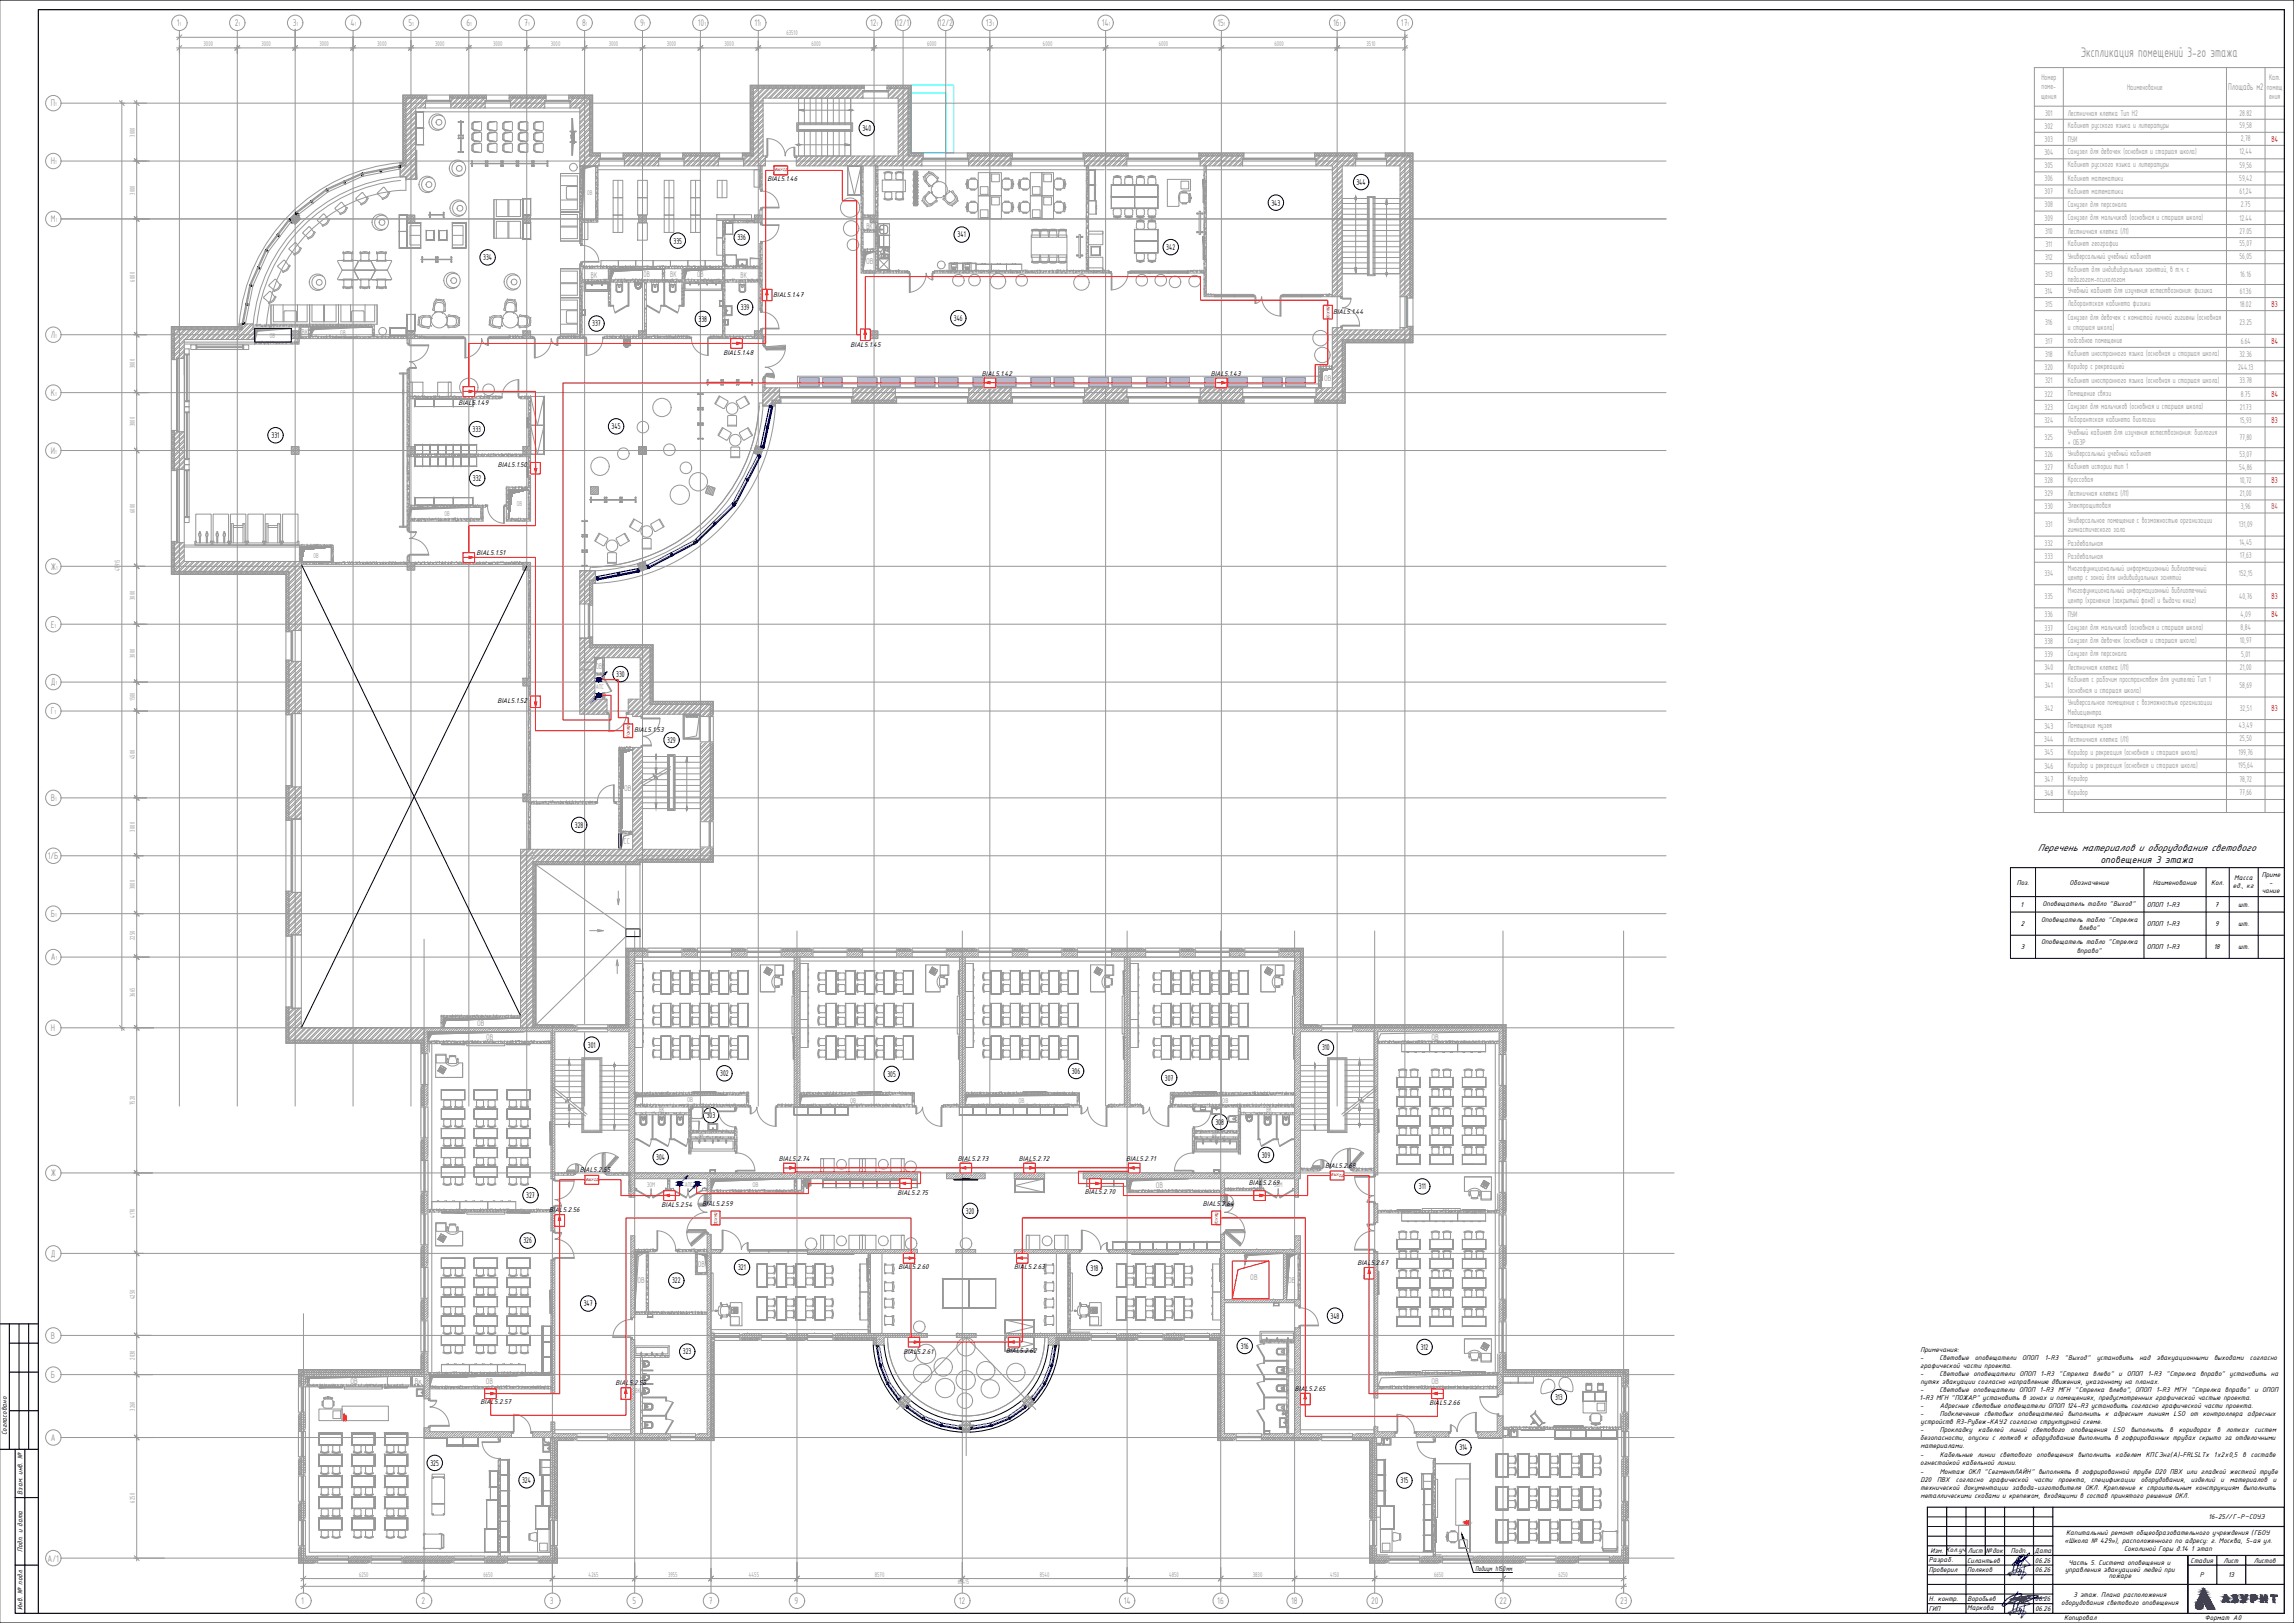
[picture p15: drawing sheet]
<svg xmlns="http://www.w3.org/2000/svg" width="1189mm" height="841mm" viewBox="0 0 1189 841" stroke-linecap="round" stroke-linejoin="round" font-family="sans-serif">
<defs><g id="words">
<text font-size="7.8" fill="#989898" x="1078" y="30">Экспликация помещений 3-го этажа</text>
<g font-size="5.4" fill="#989898">
<text x="92" y="14">1</text>
<text x="122" y="14">2</text>
<text x="152" y="14">3</text>
<text x="182" y="14">4</text>
<text x="212" y="14">5</text>
<text x="242" y="14">6</text>
<text x="272" y="14">7</text>
<text x="302" y="14">8</text>
<text x="332" y="14">9</text>
<text x="362" y="14">10</text>
<text x="391" y="14">11</text>
<text x="451" y="14">12</text>
<text x="465" y="14">12/1</text>
<text x="487" y="14">12/2</text>
<text x="511" y="14">13</text>
<text x="571" y="14">14</text>
<text x="631" y="14">15</text>
<text x="691" y="14">16</text>
<text x="726" y="14">17</text>
<text x="1155" y="47">Площадь м2</text>
<text x="26" y="55">П</text>
<text x="26" y="85">Н</text>
<text x="26" y="115">М</text>
<text x="26" y="175">Л</text>
<text x="26" y="205">К</text>
<text x="26" y="235">И</text>
<text x="26" y="295">Ж</text>
<text x="26" y="325">Е</text>
<text x="26" y="355">Д</text>
<text x="26" y="370">Г</text>
<text x="26" y="415">В</text>
<text x="25" y="445">1/Б</text>
<text x="26" y="475">Б</text>
<text x="26" y="498">А</text>
<text x="26" y="534">Н</text>
<text x="26" y="610">Ж</text>
<text x="26" y="651">Д</text>
<text x="26" y="694">В</text>
<text x="26" y="714">Б</text>
<text x="26" y="747">А</text>
<text x="25" y="809">А/1</text>
<text x="156" y="831">1</text>
<text x="218" y="831">2</text>
<text x="285" y="831">3</text>
<text x="328" y="831">5</text>
<text x="367" y="831">7</text>
<text x="412" y="831">9</text>
<text x="497" y="831">12</text>
<text x="582" y="831">14</text>
<text x="631" y="831">16</text>
<text x="669" y="831">18</text>
<text x="711" y="831">20</text>
<text x="777" y="831">22</text>
<text x="840" y="831">23</text>
</g>
<g font-size="5.4">
<text x="1056" y="441">Перечень материалов и оборудования светового</text>
<text x="1089" y="447">оповещения 3 этажа</text>
</g>
<g font-size="4.7" fill="#989898">
<text x="1058" y="41">Номер</text>
<text x="1176" y="42">Кат.</text>
<text x="1058" y="46">поме-</text>
<text x="1102" y="47">Наименование</text>
<text x="1175" y="47">помещ</text>
<text x="1058" y="51">щения</text>
<text x="1176" y="52">ения</text>
<text x="1060" y="60">301</text>
<text x="1072" y="60">Лестничная клетка Тип Н2</text>
<text x="1161" y="60">28.82</text>
<text x="1060" y="67">302</text>
<text x="1072" y="66">Кабинет русского языка и литературы</text>
<text x="1161" y="66">59,58</text>
<text x="1060" y="73">303</text>
<text x="1072" y="73">ПУИ</text>
<text x="1161" y="73">2,78</text>
<text x="1060" y="80">304</text>
<text x="1072" y="80">Санузел для девочек (основная и старшая школа)</text>
<text x="1161" y="80">12,44</text>
<text x="1060" y="87">305</text>
<text x="1072" y="87">Кабинет русского языка и литературы</text>
<text x="1161" y="87">59,56</text>
<text x="1060" y="94">306</text>
<text x="1072" y="94">Кабинет математики</text>
<text x="1160" y="94">59,42</text>
<text x="1060" y="101">307</text>
<text x="1072" y="101">Кабинет математики</text>
<text x="1161" y="100">61,24</text>
<text x="1060" y="107">308</text>
<text x="1072" y="107">Санузел для персонала</text>
<text x="1161" y="107">2.75</text>
<text x="449" y="119">ВК</text>
<text x="1060" y="114">309</text>
<text x="1072" y="114">Санузел для мальчиков (основная и старшая школа)</text>
<text x="1161" y="114">12.44</text>
<text x="1060" y="121">310</text>
<text x="1072" y="121">Лестничная клетка (Л1)</text>
<text x="1161" y="121">27.05</text>
<text x="1060" y="128">311</text>
<text x="1072" y="128">Кабинет географии</text>
<text x="1161" y="128">55,07</text>
<text x="449" y="137">ОВ</text>
<text x="1060" y="135">312</text>
<text x="1072" y="134">Универсальный учебный кабинет</text>
<text x="1161" y="134">56,05</text>
<text x="306" y="144">ВК</text>
<text x="333" y="144">ОВ</text>
<text x="347" y="143">ВК</text>
<text x="361" y="144">ОВ</text>
<text x="384" y="144">ВК</text>
<text x="1060" y="144">313</text>
<text x="1072" y="141">Кабинет для индивидуальных занятий, в т.ч. с</text>
<text x="1161" y="144">16.16</text>
<text x="1072" y="146">педагогом-психологом</text>
<text x="1060" y="152">314</text>
<text x="1072" y="152">Учебный кабинет для изучения естествознания: физика</text>
<text x="1161" y="152">61.36</text>
<text x="1060" y="159">315</text>
<text x="1072" y="159">Лаборантская кабинета физики</text>
<text x="1161" y="159">18.02</text>
<text x="1072" y="166">Санузел для девочек с комнатой личной гигиены (основная</text>
<text x="156" y="174">ВК</text>
<text x="1060" y="169">316</text>
<text x="1072" y="171">и старшая школа)</text>
<text x="1161" y="169">23.25</text>
<text x="1060" y="178">317</text>
<text x="1072" y="178">подсобное помещение</text>
<text x="1161" y="178">6.64</text>
<text x="1060" y="185">318</text>
<text x="1072" y="185">Кабинет иностранного языка (основная и старшая школа)</text>
<text x="1161" y="185">32.36</text>
<text x="1060" y="192">320</text>
<text x="1072" y="191">Коридор с рекреацией</text>
<text x="1160" y="192">244.13</text>
<text x="686" y="197">ОВ</text>
<text x="1060" y="199">321</text>
<text x="1072" y="198">Кабинет иностранного языка (основная и старшая школа)</text>
<text x="1161" y="199">33.78</text>
<text x="1060" y="206">322</text>
<text x="1072" y="205">Помещение связи</text>
<text x="1161" y="206">8.75</text>
<text x="1060" y="212">323</text>
<text x="1072" y="212">Санузел для мальчиков (основная и старшая школа)</text>
<text x="1161" y="212">21.73</text>
<text x="1060" y="219">324</text>
<text x="1072" y="219">Лаборантская кабинета биологии</text>
<text x="1161" y="219">15,93</text>
<text x="1072" y="226">Учебный кабинет для изучения естествознания: биология</text>
<text x="1161" y="228">77,80</text>
<text x="1060" y="228">325</text>
<text x="1072" y="231">+ ОБЗР</text>
<text x="1060" y="237">326</text>
<text x="1072" y="236">Универсальный учебный кабинет</text>
<text x="1161" y="237">53,07</text>
<text x="1060" y="244">327</text>
<text x="1072" y="243">Кабинет истории тип 1</text>
<text x="1160" y="243">54,86</text>
<text x="1060" y="250">328</text>
<text x="1072" y="250">Кроссовая</text>
<text x="1161" y="250">10,72</text>
<text x="1060" y="257">329</text>
<text x="1072" y="257">Лестничная клетка (Л1)</text>
<text x="1161" y="257">21,00</text>
<text x="1060" y="264">330</text>
<text x="1072" y="263">Электрощитовая</text>
<text x="1161" y="264">3,96</text>
<text x="1060" y="273">331</text>
<text x="1072" y="271">Универсальное помещение с возможностью организации</text>
<text x="1072" y="276">гимнастического зала</text>
<text x="1160" y="273">131,09</text>
<text x="1060" y="283">332</text>
<text x="1072" y="283">Раздевальная</text>
<text x="1161" y="282">14,45</text>
<text x="1060" y="289">333</text>
<text x="1072" y="289">Раздевальная</text>
<text x="1161" y="289">17,63</text>
<text x="1060" y="299">334</text>
<text x="1072" y="296">Многофункциональный информационный библиотечный</text>
<text x="1160" y="298">152,15</text>
<text x="1072" y="301">центр с зоной для индивидуальных занятий</text>
<text x="1060" y="310">335</text>
<text x="1072" y="307">Многофункциональный информационный библиотечный</text>
<text x="1160" y="310">40,76</text>
<text x="1072" y="313">центр (хранение (закрытый фонд) и выдачи книг)</text>
<text x="1060" y="320">336</text>
<text x="1072" y="320">ПУИ</text>
<text x="1161" y="320">4,09</text>
<text x="1060" y="327">337</text>
<text x="1072" y="326">Санузел для мальчиков (основная и старшая школа)</text>
<text x="1161" y="326">8,84</text>
<text x="1060" y="334">338</text>
<text x="1072" y="333">Санузел для девочек (основная и старшая школа)</text>
<text x="1161" y="333">10,97</text>
<text x="1060" y="341">339</text>
<text x="1072" y="340">Санузел для персонала</text>
<text x="1161" y="340">5,01</text>
<text x="309" y="346">ОВ</text>
<text x="1060" y="347">340</text>
<text x="1072" y="347">Лестничная клетка (Л1)</text>
<text x="1161" y="347">21,00</text>
<text x="1072" y="354">Кабинет с рабочим пространством для учителей Тип 1</text>
<text x="1060" y="357">341</text>
<text x="1072" y="359">(основная и старшая школа)</text>
<text x="1161" y="356">58,69</text>
<text x="1072" y="366">Универсальное помещение с возможностью организации</text>
<text x="1060" y="369">342</text>
<text x="1072" y="371">Медиацентра</text>
<text x="1161" y="368">32,51</text>
<text x="1060" y="378">343</text>
<text x="1072" y="377">Помещение музея</text>
<text x="1160" y="377">43,49</text>
<text x="1059" y="385">344</text>
<text x="1072" y="385">Лестничная клетка (Л1)</text>
<text x="1161" y="384">25,50</text>
<text x="1060" y="391">345</text>
<text x="1072" y="391">Коридор и рекреация (основная и старшая школа)</text>
<text x="1160" y="391">199,76</text>
<text x="1060" y="398">346</text>
<text x="1072" y="398">Коридор и рекреация (основная и старшая школа)</text>
<text x="1160" y="398">195,64</text>
<text x="1060" y="405">347</text>
<text x="1072" y="405">Коридор</text>
<text x="1161" y="405">78,72</text>
<text x="323" y="410">ОВ</text>
<text x="1060" y="412">348</text>
<text x="1072" y="412">Коридор</text>
<text x="1161" y="412">77,66</text>
<text x="323" y="437">CC</text>
<text x="247" y="532">ОВ</text>
<text x="252" y="539">ОВ</text>
<text x="742" y="539">ОВ</text>
<text x="599" y="615">ОВ</text>
<text x="362" y="657">ОВ</text>
<text x="330" y="665">ОВ</text>
<text x="648" y="663">ОВ</text>
<text x="668" y="665">ОВ</text>
<text x="182" y="717">ОВ</text>
<text x="215" y="717">Вк</text>
<text x="252" y="717">ОВ</text>
<text x="742" y="717">ОВ</text>
</g>
<g font-size="4.7">
<text x="447" y="68">340</text>
<text x="703" y="96">344</text>
<text x="659" y="107">343</text>
<text x="382" y="125">336</text>
<text x="496" y="123">341</text>
<text x="349" y="126">335</text>
<text x="604" y="130">342</text>
<text x="250" y="135">334</text>
<text x="384" y="161">339</text>
<text x="362" y="167">338</text>
<text x="494" y="166">346</text>
<text x="307" y="169">337</text>
<text x="141" y="227">331</text>
<text x="245" y="224">333</text>
<text x="317" y="222">345</text>
<text x="245" y="249">332</text>
<text x="319" y="351">330</text>
<text x="346" y="385">329</text>
<text x="298" y="429">328</text>
<text x="305" y="543">301</text>
<text x="685" y="544">310</text>
<text x="373" y="558">302</text>
<text x="555" y="556">306</text>
<text x="460" y="558">305</text>
<text x="604" y="560">307</text>
<text x="366" y="579">303</text>
<text x="630" y="583">308</text>
<text x="654" y="600">309</text>
<text x="340" y="601">304</text>
<text x="735" y="616">311</text>
<text x="273" y="621">327</text>
<text x="501" y="629">320</text>
<text x="271" y="644">326</text>
<text x="383" y="658">321</text>
<text x="565" y="659">318</text>
<text x="348" y="665">322</text>
<text x="303" y="677">347</text>
<text x="690" y="683">348</text>
<text x="354" y="702">323</text>
<text x="643" y="699">316</text>
<text x="736" y="699">312</text>
<text x="806" y="725">313</text>
<text x="756" y="752">314</text>
<text x="223" y="760">325</text>
<text x="271" y="769">324</text>
<text x="726" y="769">315</text>
</g>
<g font-size="4.7" fill="#f00">
<text x="1177" y="73">В4</text>
<text x="1177" y="159">В3</text>
<text x="1177" y="178">В4</text>
<text x="1177" y="206">В4</text>
<text x="1177" y="219">В3</text>
<text x="1177" y="250">В3</text>
<text x="1177" y="310">В3</text>
<text x="1177" y="320">В4</text>
<text x="1177" y="369">В3</text>
</g>
<text font-size="4.7" fill="#ed1f24" x="1177" y="264">В4</text>
<g font-size="3.9" fill="#989898">
<text x="106" y="24">3000</text>
<text x="136" y="24">3000</text>
<text x="166" y="24">3000</text>
<text x="196" y="24">3000</text>
<text x="226" y="24">3000</text>
<text x="256" y="24">3000</text>
<text x="286" y="24">3000</text>
<text x="316" y="24">3000</text>
<text x="346" y="24">3000</text>
<text x="376" y="24">3000</text>
<text x="408" y="18">63510</text>
<text x="421" y="24">6000</text>
<text x="481" y="24">6000</text>
<text x="541" y="24">6000</text>
<text x="601" y="24">6000</text>
<text x="661" y="24">6000</text>
<text x="708" y="24">3510</text>
<text x="70" y="71" transform="rotate(-90 70 71)">3000</text>
<text x="70" y="101" transform="rotate(-90 70 101)">3000</text>
<text x="304" y="101">ОВ</text>
<text x="70" y="146" transform="rotate(-90 70 146)">6000</text>
<text x="176" y="173">ОВ</text>
<text x="140" y="175">ОВ</text>
<text x="70" y="191" transform="rotate(-90 70 191)">3000</text>
<text x="70" y="221" transform="rotate(-90 70 221)">3000</text>
<text x="268" y="262">ОВ</text>
<text x="70" y="266" transform="rotate(-90 70 266)">6000</text>
<text x="230" y="268">ОВ</text>
<text x="162" y="289">ОВ</text>
<text x="62" y="296" transform="rotate(-90 62 296)">47915</text>
<text x="70" y="311" transform="rotate(-90 70 311)">3000</text>
<text x="70" y="341" transform="rotate(-90 70 341)">3000</text>
<text x="309" y="357">АПС</text>
<text x="70" y="363" transform="rotate(-90 70 363)">1500</text>
<text x="70" y="393" transform="rotate(-90 70 393)">4500</text>
<text x="70" y="431" transform="rotate(-90 70 431)">3000</text>
<text x="70" y="461" transform="rotate(-90 70 461)">3000</text>
<text x="70" y="487" transform="rotate(-90 70 487)">2250</text>
<text x="70" y="517" transform="rotate(-90 70 517)">3665</text>
<text x="70" y="573" transform="rotate(-90 70 573)">7520</text>
<text x="356" y="571">ОВ</text>
<text x="441" y="572">ОВ</text>
<text x="528" y="571">ОВ</text>
<text x="633" y="571">ОВ</text>
<text x="342" y="576">ВК</text>
<text x="656" y="576">ВК</text>
<text x="362" y="590">ВК</text>
<text x="628" y="590">ВК</text>
<text x="335" y="615">ЭОМ</text>
<text x="355" y="615">АПС</text>
<text x="390" y="615">ОВ</text>
<text x="660" y="615">ЭОМ</text>
<text x="70" y="631" transform="rotate(-90 70 631)">4170</text>
<text x="70" y="673" transform="rotate(-90 70 673)">4250</text>
<text x="70" y="705" transform="rotate(-90 70 705)">2030</text>
<text x="668" y="711">ВК</text>
<text x="329" y="722">ВК</text>
<text x="70" y="731" transform="rotate(-90 70 731)">3260</text>
<text x="70" y="779" transform="rotate(-90 70 779)">6250</text>
<text x="186" y="817">6250</text>
<text x="251" y="817">6650</text>
<text x="305" y="817">4265</text>
<text x="346" y="817">3955</text>
<text x="388" y="817">4455</text>
<text x="453" y="817">8570</text>
<text x="496" y="821">68415</text>
<text x="539" y="817">8540</text>
<text x="606" y="817">4850</text>
<text x="649" y="817">3830</text>
<text x="689" y="817">4150</text>
<text x="743" y="817">6650</text>
<text x="808" y="817">6250</text>
</g>
<g font-size="3.9">
<text x="398" y="94">BIAL5.1.46</text>
<text x="401" y="154">BIAL5.1.47</text>
<text x="691" y="163">BIAL5.1.44</text>
<text x="441" y="180">BIAL5.1.45</text>
<text x="375" y="184">BIAL5.1.48</text>
<text x="509" y="195">BIAL5.1.42</text>
<text x="627" y="195">BIAL5.1.43</text>
<text x="238" y="210">BIAL5.1.49</text>
<text x="258" y="242">BIAL5.1.50</text>
<text x="247" y="287">BIAL5.1.51</text>
<text x="258" y="364">BIAL5.1.52</text>
<text x="329" y="379">BIAL5.1.53</text>
<text x="1172" y="454">Приме</text>
<text x="1045" y="458">Поз.</text>
<text x="1073" y="458">Обозначение</text>
<text x="1116" y="458">Наименование</text>
<text x="1146" y="458">Кол.</text>
<text x="1157" y="460">ед., кг</text>
<text x="1158" y="456">Масса</text>
<text x="1176" y="458">-</text>
<text x="1172" y="463">чание</text>
<text x="1047" y="470">1</text>
<text x="1059" y="470">Оповещатель табло &quot;Выход&quot;</text>
<text x="1113" y="470">ОПОП 1-R3</text>
<text x="1148" y="470">7</text>
<text x="1160" y="470">шт.</text>
<text x="1047" y="480">2</text>
<text x="1058" y="478">Оповещатель табло &quot;Стрелка</text>
<text x="1113" y="480">ОПОП 1-R3</text>
<text x="1148" y="480">9</text>
<text x="1160" y="480">шт.</text>
<text x="1077" y="482">влево&quot;</text>
<text x="1047" y="492">3</text>
<text x="1058" y="489">Оповещатель табло &quot;Стрелка</text>
<text x="1113" y="492">ОПОП 1-R3</text>
<text x="1147" y="492">18</text>
<text x="1160" y="492">шт.</text>
<text x="1076" y="494">вправо&quot;</text>
<text x="404" y="602">BIAL5.2.74</text>
<text x="496" y="602">BIAL5.2.73</text>
<text x="528" y="602">BIAL5.2.72</text>
<text x="584" y="602">BIAL5.2.71</text>
<text x="687" y="605">BIAL5.2.68</text>
<text x="300" y="608">BIAL5.2.55</text>
<text x="647" y="614">BIAL5.2.69</text>
<text x="465" y="619">BIAL5.2.75</text>
<text x="562" y="619">BIAL5.2.70</text>
<text x="285" y="628">BIAL5.2.56</text>
<text x="343" y="626">BIAL5.2.54</text>
<text x="364" y="625">BIAL5.2.59</text>
<text x="623" y="625">BIAL5.2.64</text>
<text x="466" y="658">BIAL5.2.60</text>
<text x="526" y="658">BIAL5.2.63</text>
<text x="703" y="656">BIAL5.2.67</text>
<text x="468" y="701">BIAL5.2.61</text>
<text x="521" y="701">BIAL5.2.62</text>
<text x="995" y="700">Примечания:</text>
<text x="995" y="705">-</text>
<text x="1005" y="705">Световые</text>
<text x="1023" y="705">оповещатели</text>
<text x="1048" y="705">ОПОП</text>
<text x="1060" y="705">1-R3</text>
<text x="1070" y="705">&quot;Выход&quot;</text>
<text x="1087" y="705">установить</text>
<text x="1109" y="705">над</text>
<text x="1118" y="705">эвакуационными</text>
<text x="1147" y="705">выходами</text>
<text x="1166" y="705">согласно</text>
<text x="995" y="713">-</text>
<text x="995" y="709">графической части проекта.</text>
<text x="1005" y="713">Световые оповещатели ОПОП 1-R3 &quot;Стрелка влево&quot; и ОПОП 1-R3 &quot;Стрелка вправо&quot; установить на</text>
<text x="319" y="718">BIAL5.2.58</text>
<text x="995" y="717">путях эвакуации согласно направлению движения, указанному на планах.</text>
<text x="671" y="721">BIAL5.2.65</text>
<text x="995" y="725">1-R3 МГН &quot;ПОЖАР&quot; установить в зонах и помещениях, предусмотренных графической частью проекта.</text>
<text x="995" y="721">-</text>
<text x="1005" y="721">Световые оповещатели ОПОП 1-R3 МГН &quot;Стрелка влево&quot;, ОПОП 1-R3 МГН &quot;Стрелка вправо&quot; и ОПОП</text>
<text x="249" y="728">BIAL5.2.57</text>
<text x="741" y="728">BIAL5.2.66</text>
<text x="995" y="730">-</text>
<text x="1005" y="730">Адресные световые оповещатели ОПОП 124-R3 установить согласно графической части проекта.</text>
<text x="995" y="734">-</text>
<text x="995" y="738">устройств R3-Рубеж-КАУ2 согласно структурной схеме.</text>
<text x="1005" y="734">Подключение световых оповещателей выполнить к адресным линиям LSO от контроллера адресных</text>
<text x="4" y="744" transform="rotate(-90 4 744)">Согласовано</text>
<text x="995" y="742">-</text>
<text x="1005" y="742">Прокладку</text>
<text x="1025" y="742">кабелей</text>
<text x="1041" y="742">линий</text>
<text x="1053" y="742">светового</text>
<text x="1073" y="742">оповещения</text>
<text x="1095" y="742">LSO</text>
<text x="1104" y="742">выполнить</text>
<text x="1124" y="742">в</text>
<text x="1129" y="742">коридорах</text>
<text x="1149" y="742">в</text>
<text x="1154" y="742">лотках</text>
<text x="1168" y="742">систем</text>
<text x="995" y="746">безопасности, опуски с лотков к оборудованию выполнить в гофрированных трубах скрыто за отделочными</text>
<text x="995" y="755">-</text>
<text x="995" y="750">материалами.</text>
<text x="1005" y="755">Кабельные линии светового оповещения выполнить кабелем КПCЭнг(А)-FRLSLTx 1х2х0,5 в составе</text>
<text x="995" y="759">огнестойкой кабельной линии.</text>
<text x="995" y="764">-</text>
<text x="995" y="768">D20</text>
<text x="1004" y="768">ПВХ</text>
<text x="1005" y="764">Монтаж ОКЛ &quot;СегментЛАЙН&quot; выполнять в гофрированной трубе D20 ПВХ или гладкой жесткой трубе</text>
<text x="1014" y="768">согласно</text>
<text x="1031" y="768">графической</text>
<text x="1054" y="768">части</text>
<text x="1067" y="768">проекта,</text>
<text x="1084" y="768">спецификации</text>
<text x="1109" y="768">оборудования,</text>
<text x="1135" y="768">изделий</text>
<text x="1151" y="768">и</text>
<text x="1156" y="768">материалов</text>
<text x="1178" y="768">и</text>
<text x="995" y="772">технической документации завода-изготовителя ОКЛ. Крепление к строительным конструкциям выполнить</text>
<text x="12" y="774" transform="rotate(-90 12 774)">Взам. инв. №</text>
<text x="995" y="776">металлическими скобами и крепежом, входящими в состав принятого решения ОКЛ.</text>
<text x="1145" y="787">16-25//Г-Р–СОУЭ</text>
<text x="1071" y="795">Капитальный ремонт общеобразовательного учреждения (ГБОУ</text>
<text x="1070" y="800">«Школа № 429»), расположенного по адресу: г. Москва, 5-ая ул.</text>
<text x="1101" y="804">Соколиной Горы д.14 1 этап</text>
<text x="12" y="804" transform="rotate(-90 12 804)">Подп. и дата</text>
<text x="1000" y="809">Разраб.</text>
<text x="1000" y="805">Изм. Кол.уч</text>
<text x="1019" y="810">Силантьев</text>
<text x="1020" y="805">Лист</text>
<text x="1029" y="805">№док</text>
<text x="1042" y="805">Подп.</text>
<text x="1054" y="805">Дата</text>
<text x="1055" y="810">06.26</text>
<text x="1135" y="810">Стадия</text>
<text x="1152" y="810">Лист</text>
<text x="1168" y="810">Листов</text>
<text x="765" y="814">Подиум h150мм</text>
<text x="1000" y="814">Проверил</text>
<text x="1020" y="815">Поляков</text>
<text x="1055" y="815">06.26</text>
<text x="1070" y="814">управления эвакуацией людей при</text>
<text x="1072" y="811">Часть 5. Система оповещения и</text>
<text x="1093" y="818">пожаре</text>
<text x="1140" y="817">Р</text>
<text x="1155" y="817">13</text>
<text x="1075" y="827">3 этаж. Плана расположения</text>
<text x="1000" y="829">Н. контр.</text>
<text x="1020" y="829">Воробьев</text>
<text x="1055" y="830">06.26</text>
<text x="1068" y="831">оборудования светового оповещения</text>
<text x="12" y="834" transform="rotate(-90 12 834)">Инв. № подл.</text>
<text x="1000" y="835">ГИП</text>
<text x="1020" y="834">Маркова</text>
<text x="1055" y="835">06.26</text>
<text x="1070" y="839">Копировал</text>
<text x="1143" y="839">Формат А0</text>
</g>
<g font-size="3.1" fill="#989898">
<text x="93" y="14">1</text>
<text x="124" y="14">1</text>
<text x="154" y="14">1</text>
<text x="184" y="14">1</text>
<text x="214" y="14">1</text>
<text x="244" y="14">1</text>
<text x="304" y="14">1</text>
<text x="334" y="14">1</text>
<text x="365" y="14">1</text>
<text x="394" y="14">1</text>
<text x="454" y="14">1</text>
<text x="514" y="14">1</text>
<text x="575" y="14">1</text>
<text x="634" y="14">1</text>
<text x="694" y="14">1</text>
<text x="729" y="14">1</text>
<text x="29" y="55">1</text>
<text x="29" y="85">1</text>
<text x="29" y="115">1</text>
<text x="29" y="175">1</text>
<text x="29" y="235">1</text>
<text x="28" y="325">1</text>
<text x="29" y="355">1</text>
<text x="29" y="498">1</text>
</g>
<g font-size="2.3" fill="#f00">
<text x="401" y="89" transform="rotate(1 401 89)">ВЫХОД</text>
<text x="688" y="159" transform="rotate(91 688 159)">ВЫХОД</text>
<text x="325" y="375" transform="rotate(91 325 375)">ВЫХОД</text>
<text x="304" y="612" transform="rotate(1 304 612)">ВЫХОД</text>
<text x="690" y="610" transform="rotate(1 690 610)">ВЫХОД</text>
<text x="370" y="628" transform="rotate(91 370 628)">ВЫХОД</text>
<text x="630" y="628" transform="rotate(91 630 628)">ВЫХОД</text>
</g>
</g></defs>
<g fill="none" stroke="#989898" stroke-width=".52">
<path d="M300 86h.1M300 99v1M300 93h.1M300 99h.1M301 92h.1M301 98h.1M301 97h.1M301 94h.1M301 96h.1M301 88h.1M301 95h.1M301 100h.1"/>
<path d="M301 87h.1M301 93h.1M301 86h.1M301 89h.1M301 91h.1M301 90h.1M301 99h.1M302 90h.1M302 96h.1M302 93h.1M302 89h.1M302 91h.1"/>
<path d="M302 98h.1M309 94v1M309 95h.1M309 92h.1M309 91h.1M309 90h.1M309 87h.1M309 96h.1M309 97h.1M309 98h.1M309 93h.1M309 99h.1"/>
<path d="M309 88h.1M309 89h.1M309 94h.1M310 92h-1M310 94h.1M310 90h.1M310 87h.1M310 96h.1M310 98h.1M310 100h.1M310 89h.1M310 92h.1"/>
<path d="M310 99h.1M310 97h.1M310 91h.1M310 95h.1M394 96h.1M394 97h.1M394 89h.1M394 93h.1M394 92h.1M394 95h.1M394 94h.1M394 86h.1"/>
<path d="M394 87h.1M394 91h.1M394 88h.1M394 90h.1M395 94h.1M395 97h.1M395 96h.1M395 92h.1M395 95h.1M395 91h.1M395 90h.1M395 86h.1"/>
<path d="M395 98h.1M446 94v1M446 97h.1M446 87h.1M446 86h.1M446 88h.1M446 96h.1M447 97h.1M447 98h.1M447 95h.1M447 89h.1M447 94h.1"/>
<path d="M447 91h.1M447 90h.1M447 87h.1M447 86h.1M447 88h.1M447 99h.1M447 92h.1M447 100h.1M454 88h.1M454 92h.1M454 94h.1M454 91h.1"/>
<path d="M454 90h.1M454 89h.1M454 97h.1M454 100h.1M454 87h.1M454 86h.1M454 93h.1M454 96h.1M454 99h.1M454 95h.1M455 96h.1M455 92h.1"/>
<path d="M455 93h.1M455 98h.1M455 91h.1M455 95h.1M455 100h.1M455 88h.1M455 91v1M455 99h.1M455 94h.1M455 90h.1M455 87h.1M455 89h.1"/>
<path d="M455 97h.1M563 94h.1M563 93h.1M563 90h.1M563 89h.1M563 99h.1M563 98h.1M563 95h.1M563 92h.1M563 87h.1M563 88h.1M563 100h.1"/>
<path d="M564 99h.1M563 86h1M564 90h.1M564 89h.1M564 98h.1M564 86h.1M564 92h.1M564 97h.1M564 96h.1M564 95h.1M564 94h.1M564 93h.1"/>
<path d="M564 91h.1M564 88h.1M564 91v1M564 87h.1M624 91h.1M624 95h.1M624 97h.1M624 90h.1M624 93h.1M624 99h.1M624 98h.1M624 96v1"/>
<path d="M624 86h.1M624 94h.1M624 92h.1M624 88h.1M625 89h.1M625 88h.1M625 94h.1M625 87h.1M625 97h.1M625 96h.1M625 95h.1M625 98h.1"/>
<path d="M625 100h.1M625 99h.1M625 86h.1M625 90h.1M625 93h.1M625 92h.1M300 118h.1M300 105h.1M301 111h.1M301 120h.1M301 113h.1M301 119h.1"/>
<path d="M301 114h.1M301 105h.1M301 112h.1M301 119v1M301 107h.1M301 108h.1M301 115h.1M301 103h.1M301 102h.1M301 117h.1M301 104h.1M301 109h.1"/>
<path d="M301 116h.1M301 110h.1M301 118h.1M302 103h.1M301 101h.1M302 104h.1M302 100h.1M302 113h.1M302 105h.1M302 112h.1M302 107h.1M302 119h.1"/>
<path d="M302 111h.1M302 106h.1M302 102h.1M302 110h.1M302 109h.1M302 115h.1M302 114h.1M303 114h.1M303 115h.1M304 114h.1M305 115h.1M305 114h.1"/>
<path d="M306 115h.1M306 114h.1M307 114h-1M307 115h.1M308 114h.1M308 115h.1M309 108h.1M309 107h.1M309 102h.1M309 103h.1M309 113h.1M309 104h.1"/>
<path d="M309 100h.1M309 115h.1M309 111h.1M309 112h.1M309 110h.1M309 106h.1M309 114h.1M309 105h.1M309 101h.1M309 109h.1M310 104h.1M310 109h.1"/>
<path d="M310 113h.1M310 106h.1M310 102h.1M310 103h.1M310 111h.1M310 101h.1M310 115h.1M310 108h.1M310 110h.1M375 117h.1M375 119h.1M375 118h.1"/>
<path d="M375 120h.1M375 116h.1M375 115h.1M376 118h-1M376 120h.1M376 119h.1M376 114h.1M376 115h.1M377 114h.1M378 115h.1M379 115h.1M380 114h.1"/>
<path d="M380 115h.1M381 115h.1M381 114h.1M382 115h.1M383 115h.1M384 115h.1M384 114h.1M385 114h.1M385 115h.1M385 114h1M386 114h.1M386 115h.1"/>
<path d="M387 115h.1M387 114h.1M388 115h.1M389 115h.1M390 115h.1M390 114v1M391 115h.1M446 110h.1M446 104h.1M446 119h.1M446 105h.1M446 100h.1"/>
<path d="M446 102h.1M446 114h.1M446 101h.1M446 113h.1M447 115h.1M447 108h.1M447 102h.1M447 110h.1M447 119h.1M447 113h.1M447 109h.1M447 117h.1"/>
<path d="M447 106h.1M447 107h.1M447 116h.1M447 103h.1M447 118h.1M447 112h.1M447 111h.1M447 114h.1M447 101h.1M447 105h.1M447 104h.1M448 119h.1"/>
<path d="M448 112h.1M448 120h.1M449 119h.1M449 112h.1M450 119h.1M450 120h.1M450 112h.1M451 119h.1M451 120h.1M452 120h.1M453 120h.1M453 119h.1"/>
<path d="M454 115h.1M454 107h.1M454 118h.1M454 104h.1M454 105h.1M454 117h.1M454 102h.1M454 101h.1M454 110h.1M454 120h.1M454 119h.1M455 118h.1"/>
<path d="M454 111h.1M455 105h.1M455 112h.1M455 117h.1M455 108h.1M455 104h.1M455 111h.1M455 110h.1M455 119h.1M455 109h.1M455 107h.1M455 106h.1"/>
<path d="M455 102h.1M455 103h.1M455 101h.1M563 112h.1M563 107h.1M563 106v1M563 120h.1M563 113h.1M563 119h.1M563 102h.1M563 106h.1M563 111h.1"/>
<path d="M563 101h.1M563 110h.1M563 115h.1M563 109h.1M563 114h.1M563 118h.1M563 108h.1M563 103h.1M563 105h.1M563 104h.1M564 103h.1M564 118h.1"/>
<path d="M564 101h.1M564 110h.1M564 113h.1M564 115h.1M564 119h.1M564 105h.1M564 117h.1M564 109h.1M564 106h.1M564 112h.1M564 104h.1M564 108h.1"/>
<path d="M564 120h.1M564 107h.1M624 117h.1M624 118h.1M624 110h.1M624 104h.1M624 108h.1M624 116h.1M624 103h.1M624 106h.1M624 120h.1M624 119h.1"/>
<path d="M624 111h.1M624 112h.1M624 105h.1M624 109h.1M624 115h.1M624 101h.1M624 114h.1M625 115h.1M624 113h.1M624 107h.1M625 102h.1M625 110h.1"/>
<path d="M625 111h.1M625 114h.1M625 108h.1M625 109h.1M625 113h.1M625 107h.1M625 106h.1M625 105h.1M625 104h.1M625 119h.1M625 103h.1M625 101h.1"/>
<path d="M625 117h.1M625 118h.1M300 121v1M301 140h.1M301 139h.1M301 124h.1M301 138h.1M301 125h.1M301 126h.1M301 137h.1M301 122h.1M301 121h.1"/>
<path d="M301 123h.1M302 125h.1M302 122h.1M302 139h.1M302 138h.1M303 138h.1M304 139h.1M304 138h.1M305 138h.1M305 139h.1M306 138h.1M306 139h.1"/>
<path d="M307 139h.1M307 138h.1M308 138h.1M308 139h.1M309 138h.1M310 138h.1M310 139h.1M311 139h.1M311 138h.1M312 138h.1M312 139h.1M313 138h.1"/>
<path d="M313 139h.1M314 139h.1M314 138h.1M315 139h.1M315 138h.1M315 140h.1M316 139h.1M316 140h.1M316 138h.1M317 139h.1M318 138h.1M318 139h.1"/>
<path d="M319 138h.1M319 139h.1M320 139h.1M320 138h.1M321 139h.1M321 138h.1M322 139h.1M322 138h.1M323 139h.1M324 139h.1M324 138h.1M325 138h.1"/>
<path d="M325 139h.1M326 139h.1M327 138h.1M327 139h.1M328 139h.1M328 138h.1M329 139h.1M330 139h.1M331 139h.1M331 138h.1M332 139h.1M333 139h.1"/>
<path d="M333 138h.1M334 138h.1M334 139h.1M335 139h.1M335 138h.1M336 139h-1M336 139h.1M336 138h.1M337 139h.1M338 138h.1M338 139h.1M339 139h.1"/>
<path d="M340 139h.1M341 138h.1M342 139h.1M342 138h.1M343 138h.1M343 139h.1M344 140h.1M344 138h.1M344 139h.1M345 139h.1M345 138h.1M346 139h.1"/>
<path d="M346 139h1M347 139h.1M348 138h.1M348 139h.1M349 138h.1M349 139h.1M350 138h.1M350 139h.1M351 138h.1M351 139h.1M352 138h.1M352 139h.1"/>
<path d="M353 139h.1M353 138h.1M354 138h.1M354 139h.1M354 140h.1M355 140h.1M355 138h.1M355 139h.1M356 139h.1M356 138h.1M357 138h.1M357 139h.1"/>
<path d="M358 138h.1M358 139h.1M359 139h.1M359 138h.1M360 139h.1M360 138h.1M361 138h.1M362 139h.1M362 138h.1M363 139h.1M363 138h.1M364 138h.1"/>
<path d="M364 139h.1M365 139h.1M365 138h.1M366 138h.1M366 139h.1M367 138h.1M368 139h.1M368 138h.1M369 139h.1M370 139h.1M371 139h.1M371 138h.1"/>
<path d="M372 139h.1M373 139h.1M373 138h.1M374 138h.1M374 139h.1M374 127h.1M374 137h.1M375 130h.1M375 135h.1M375 126h.1M375 136h.1M375 134h.1"/>
<path d="M375 123h.1M375 125h.1M375 124h.1M375 136h-1M375 132h.1M375 122h.1M375 131h.1M375 121h.1M375 138h.1M375 139h.1M375 137h.1M375 133h.1"/>
<path d="M375 129h.1M375 140h.1M375 127h.1M375 128h.1M376 136h.1M376 140h.1M376 139h.1M376 124h.1M376 138h.1M376 125h.1M376 137h.1M377 139h.1"/>
<path d="M377 138h.1M378 138h.1M378 139h.1M379 138h.1M379 139h.1M380 139h.1M380 138h.1M381 139h.1M382 139h.1M382 138h.1M383 139h.1M383 138h.1"/>
<path d="M384 138h.1M385 138h.1M385 139h.1M386 139h.1M386 138h.1M387 138h.1M387 139h.1M388 138h.1M388 139h.1M389 138h.1M389 139h.1M390 139h.1"/>
<path d="M390 138h.1M391 139h.1M391 138h.1M391 138v1M392 139h.1M392 138h.1M393 138h.1M393 139h.1M394 139h.1M394 131h.1M394 130h.1M394 138h.1"/>
<path d="M394 133h.1M394 128h.1M394 137h.1M394 136h.1M394 132h.1M394 135h.1M394 134h.1M394 129h.1M394 127h.1M394 126h.1M395 135h.1M395 139h.1"/>
<path d="M395 129h.1M395 126h.1M395 137h.1M395 138h.1M395 132h.1M446 131h.1M446 130h.1M446 123h.1M446 129h.1M446 128h.1M446 140h.1M446 132h.1"/>
<path d="M446 127h.1M447 129h.1M446 126h.1M446 125h.1M446 122h.1M446 124h.1M447 134h.1M447 121h.1M447 123h.1M447 130h.1M447 122h.1M447 138h.1"/>
<path d="M447 140h.1M447 136h.1M447 132h.1M447 128h.1M447 125h.1M447 120h.1M447 133h.1M447 135h.1M447 137h.1M447 131h.1M447 124h.1M447 127h.1"/>
<path d="M447 139h.1M447 126h.1M448 130h.1M449 130h.1M449 120h.1M449 129h.1M450 130h.1M451 129h.1M451 130h.1M452 129h.1M452 130h.1M453 130h.1"/>
<path d="M454 135h.1M454 134h.1M454 133h.1M454 132h.1M454 131h.1M454 127h.1M454 139h.1M454 130h.1M454 124h.1M454 126h.1M454 129h.1M454 128h.1"/>
<path d="M454 121h.1M454 122h.1M454 125h.1M454 123h.1M454 137h.1M455 131h.1M454 136h.1M455 130h.1M455 138h.1M455 134h.1M455 126h.1M455 137h.1"/>
<path d="M455 123h.1M455 121h.1M455 122h.1M455 140h.1M455 124h.1M455 125h.1M455 136h.1M455 133h.1M455 128h.1M455 135h.1M455 120h.1M455 132h.1"/>
<path d="M455 129h.1M563 133h.1M563 123h.1M563 122h.1M563 133v1M563 132h.1M563 134h.1M563 137h.1M563 130h.1M563 126h.1M563 139h.1M563 127h.1"/>
<path d="M563 140h.1M563 135h.1M563 121h.1M563 125h.1M563 128h.1M564 131h.1M564 140h.1M564 139h.1M564 138h.1M564 124h.1M564 130h.1M564 136h.1"/>
<path d="M564 137h.1M564 123h.1M564 135h.1M564 134h.1M564 126h.1M564 128h.1M564 133h.1M564 132h.1M564 129h.1M564 121h.1M564 125h.1M564 127h.1"/>
<path d="M624 128h.1M624 123h.1M624 136h.1M624 125h.1M624 124h.1M624 130h.1M624 127h.1M624 122h.1M624 137h.1M624 129h.1M624 121h.1M624 139h.1"/>
<path d="M624 135h.1M624 133h.1M624 131h.1M624 126h.1M625 129h-1M625 139h.1M625 126h.1M625 123h.1M625 134h.1M625 135h.1M625 136h.1M625 133h.1"/>
<path d="M625 121h.1M625 125h.1M625 132h.1M625 129h.1M625 131h.1M625 128h.1M625 140h.1M625 124h.1M625 138h.1M625 137h.1M625 122h.1M625 130h.1"/>
<path d="M625 126v1M300 148h.1M300 142h.1M300 153h.1M301 145h.1M300 158h.1M300 141h.1M301 141h.1M301 153h.1M301 151h.1M301 157h.1M301 149h.1"/>
<path d="M301 160h.1M301 155h.1M301 159h.1M301 150h.1M301 146h.1M301 147h.1M301 143h.1M301 144h.1M301 152h.1M301 156h.1M301 148h.1M301 154h.1"/>
<path d="M301 158h.1M301 142h.1M302 159h.1M302 142h.1M302 155h.1M302 158h.1M302 154h.1M302 160h.1M302 144h.1M302 145h.1M302 153h.1M302 152h.1"/>
<path d="M302 149h.1M302 157h.1M302 151h.1M302 158v1M302 148v1M302 159v1M302 148h-1M302 148h.1M302 146h.1M303 146h.1M303 145h.1M304 146h.1"/>
<path d="M305 145h.1M305 146h.1M306 146h.1M306 145h.1M307 146h.1M307 145h.1M308 146h.1M309 145h.1M309 146h.1M310 146h.1M311 146h.1M311 145h.1"/>
<path d="M312 146h.1M313 145h.1M313 146h.1M314 146h.1M314 145h.1M315 146h.1M315 145h.1M315 141h.1M315 140v1M315 147h.1M315 155h.1M315 154h.1"/>
<path d="M315 144h.1M315 153h.1M315 148h.1M315 151h.1M315 152h.1M315 143h.1M315 157h.1M315 150h.1M316 152h.1M315 149h.1M316 154h.1M316 148h.1"/>
<path d="M316 143h.1M316 155h.1M316 147h.1M316 143h-1M316 142h.1M316 146h.1M316 145h.1M316 144h.1M316 149h.1M316 141h.1M316 158h.1M316 157h.1"/>
<path d="M316 156h.1M316 153h.1M316 151h.1M316 150h.1M317 146h.1M318 146h.1M318 145h.1M319 145h.1M320 146h.1M320 145h.1M321 145h.1M322 145h.1"/>
<path d="M322 146h.1M323 146h.1M323 145h.1M324 146h.1M324 145h.1M325 145h.1M325 146h.1M325 146h-1M326 145h.1M327 146h.1M327 145h.1M328 146h.1"/>
<path d="M328 145h.1M329 146h.1M329 145h.1M330 145h.1M331 146h.1M331 145h.1M332 146h.1M332 145h.1M333 145h.1M333 146h.1M334 146h.1M334 145h.1"/>
<path d="M334 155h.1M334 148h.1M334 160h.1M334 147h.1M335 145h.1M335 150h.1M335 153h.1M335 155h.1M335 151h.1M335 147h.1M335 146h.1M336 146h.1"/>
<path d="M336 145h.1M337 146h.1M337 145h.1M338 146h.1M338 145h.1M339 146h.1M339 145h.1M340 145h.1M340 146h.1M341 146h.1M341 145h.1M342 146h.1"/>
<path d="M342 145h.1M343 146h.1M343 145h.1M343 142h.1M343 141h.1M343 140h.1M344 145h.1M344 143h.1M344 144h.1M344 141h.1M344 146h.1M345 146h.1"/>
<path d="M346 146h.1M346 145h.1M347 146h.1M347 145h.1M348 146h.1M348 145h.1M349 145h.1M349 146h.1M350 146h.1M350 145h.1M351 146h.1M351 145h.1"/>
<path d="M352 146h.1M353 146h.1M353 155h.1M353 151h.1M353 142h.1M353 150h.1M354 155h.1M354 144h.1M354 153h.1M354 143h.1M354 146h.1M354 141h.1"/>
<path d="M354 145h.1M354 142h.1M354 157h.1M354 152h.1M354 158h.1M354 156h.1M354 151h.1M354 148h.1M354 150h.1M355 141h-1M355 145h.1M355 146h.1"/>
<path d="M357 145h.1M357 146h.1M358 146h.1M359 145h.1M360 146h.1M360 145h.1M361 145h.1M362 146h.1M362 145h.1M363 145h.1M364 146h.1M364 145h.1"/>
<path d="M365 146h.1M365 145h.1M366 145h.1M366 146h.1M367 145h.1M368 146h.1M369 145h.1M369 146h.1M370 145h.1M371 145h.1M371 146h.1M372 145h.1"/>
<path d="M372 146h.1M373 146h.1M373 145h.1M374 145h.1M374 146h.1M375 147h.1M374 149h.1M375 152h.1M374 142h.1M375 158h.1M375 157h.1M375 144h.1"/>
<path d="M375 159h.1M375 142h.1M375 152v1M375 160h.1M375 151h.1M375 155h.1M375 156h.1M375 148h.1M375 145h.1M375 141h.1M375 146h.1M375 154h.1"/>
<path d="M375 150h.1M375 153h.1M375 149h.1M375 143h.1M376 150h.1M376 151h.1M376 147h.1M376 149h.1M376 159h.1M376 146h.1M377 145h.1M377 146h.1"/>
<path d="M378 146h.1M378 145h.1M379 145h.1M379 145h1M380 145h.1M380 146h.1M381 145h.1M381 146h.1M382 146h.1M383 146h.1M384 146h.1M384 145h.1"/>
<path d="M385 146h.1M386 146h.1M386 145h.1M387 145h.1M388 146h.1M388 145h.1M389 146h.1M389 145h.1M390 146h.1M390 145h.1M391 146h.1M391 145h.1"/>
<path d="M392 145h.1M392 146h.1M393 146h.1M394 145h.1M394 142h.1M394 148h.1M394 155h.1M394 141h.1M394 144h.1M394 140h.1M394 156h.1M394 154h.1"/>
<path d="M394 143h.1M394 151h.1M394 153h.1M394 149h.1M394 157h.1M394 160h.1M394 158h.1M394 147h.1M394 146h.1M394 159h.1M395 148h.1M395 152h.1"/>
<path d="M395 142h.1M395 143h.1M395 154h.1M395 155h.1M395 160h.1M395 159h.1M395 158h.1M395 157h.1M395 149h.1M395 150h.1M395 156h.1M395 151h.1"/>
<path d="M395 153h.1M395 149v1M395 145h.1M446 141h.1M447 141h.1M448 141h.1M449 141h.1M449 140h.1M450 141h.1M450 140h.1M451 141v1M451 141h.1"/>
<path d="M451 140h.1M452 141h.1M453 141h.1M454 141h.1M455 141h.1M456 141h.1M456 140h.1M457 141h.1M458 141v1M458 140h.1M458 141h.1M459 141h.1"/>
<path d="M460 141h.1M461 141h.1M462 140h.1M462 141h.1M463 141h.1M463 140h.1M464 141h.1M465 141h.1M465 140h.1M466 140h.1M466 141h.1M467 141h.1"/>
<path d="M468 141h.1M469 141h.1M470 141h.1M484 141h.1M485 141h.1M486 141h.1M487 141h.1M487 140h.1M488 141h.1M489 141h.1M489 140h.1M490 140h.1"/>
<path d="M490 141h.1M491 141h.1M491 140h.1M491 140v1M492 141h.1M493 141h.1M494 141h.1M494 142h1M495 141h.1M495 140h.1M496 141h.1M497 141h.1"/>
<path d="M497 141v1M498 141h.1M499 141h.1M500 141h.1M501 141h.1M501 142h.1M502 141v1M502 141h.1M503 141h.1M503 140h.1M504 141h.1M505 140h.1"/>
<path d="M506 141h.1M506 140h.1M507 140h.1M507 141h.1M508 141h.1M509 141h.1M509 140h.1M510 140h.1M510 141h.1M511 141h.1M512 141h.1M512 140h.1"/>
<path d="M513 141h.1M514 141h.1M514 140h.1M515 141h.1M515 140h.1M516 141h.1M516 140v1M516 140h.1M517 142h.1M517 141h.1M517 141v1M518 141h.1"/>
<path d="M518 140h.1M519 141h.1M520 141h-1M520 141h.1M521 141h.1M521 142h.1M522 141h.1M523 141h.1M524 141h.1M524 140h.1M525 141h.1M526 141h.1"/>
<path d="M527 141h.1M527 141v1M528 141h.1M529 141h.1M530 141h.1M531 141h.1M531 140h.1M532 141h.1M532 140h.1M533 141h.1M534 141h.1M535 141h.1"/>
<path d="M535 140h.1M536 141h.1M537 142h.1M537 141h.1M538 141h.1M538 140h.1M539 142h.1M539 141h.1M539 140h.1M539 140h1M540 140h.1M540 141h.1"/>
<path d="M541 141h.1M542 141h.1M542 140v1M544 141h.1M545 141h.1M545 140h.1M546 141h.1M547 141h.1M548 141h.1M548 140h.1M549 141h.1M549 140h.1"/>
<path d="M550 140h.1M550 141h.1M551 141h.1M551 140h.1M552 141h.1M552 141v1M553 141h.1M553 140h.1M554 140h.1M554 141h.1M555 141h.1M555 140h.1"/>
<path d="M556 141h.1M556 140h.1M556 142h1M557 141h.1M558 141h.1M559 140h.1M559 141h.1M560 141h.1M561 141h.1M561 140h.1M561 142h.1M562 141h.1"/>
<path d="M563 141h.1M564 141h.1M565 140h.1M565 141h.1M566 141h.1M567 141h.1M567 140h.1M567 140v1M568 141h.1M569 141h.1M570 141h.1M571 141h.1"/>
<path d="M572 140h.1M572 141h.1M573 140h.1M573 141h.1M574 141h.1M574 140h.1M575 141h.1M616 142h.1M616 140h.1M616 141h.1M617 140h.1M617 141h.1"/>
<path d="M618 140h.1M618 141h.1M618 140v1M619 141h.1M619 140h.1M620 141h.1M621 141h.1M622 140h.1M622 141h.1M623 141h.1M623 141h-1M623 140h.1"/>
<path d="M624 141h.1M624 150h.1M624 145h.1M624 142h.1M624 152h.1M624 151h.1M624 147h.1M624 143h.1M624 149h.1M624 148h.1M624 144h.1M624 154h.1"/>
<path d="M624 140h.1M625 153h.1M625 152h.1M625 142h.1M625 148h.1M625 151h.1M625 150h.1M625 149h.1M625 146h.1M625 147h.1M625 143h.1M625 145h.1"/>
<path d="M625 144h.1M625 141h.1M626 153h.1M627 154h.1M628 153h.1M628 154h.1M629 153h.1M685 154h.1M686 153h.1M687 153h.1M688 153h.1M689 153h.1"/>
<path d="M689 154h.1M690 153h.1M132 176h.1M132 178h.1M132 177h.1M133 178h.1M133 169h.1M134 169h.1M134 178h.1M135 178h.1M135 168h.1M135 169h.1"/>
<path d="M136 177h.1M136 169h.1M137 178h.1M137 169h.1M137 168h.1M138 169h.1M138 178h.1M139 178h.1M139 169h.1M140 169h.1M140 178h.1M140 177h.1"/>
<path d="M141 169h.1M141 177h.1M142 177h.1M142 169h.1M142 178h.1M142 168h.1M143 168h.1M143 178h.1M144 169h.1M144 177h.1M144 178h.1M145 169h.1"/>
<path d="M145 178h.1M146 178h.1M147 178h.1M147 169h.1M148 178h.1M148 169h.1M149 169h.1M149 177h.1M150 169h.1M150 177h.1M151 178h.1M151 177h.1"/>
<path d="M151 168h.1M151 169h.1M152 178h.1M152 169h.1M153 178h.1M153 177h.1M153 169h.1M154 169h.1M154 177h.1M154 178h.1M154 176h.1M154 168h.1"/>
<path d="M155 178h.1M155 169h.1M155 171h.1M155 174h.1M155 173h.1M155 170h.1M155 172h.1M156 169h.1M156 172h.1M156 175h.1M156 171h.1M156 174h.1"/>
<path d="M156 173h.1M156 170h.1M156 168h.1M156 169h1M157 169h.1M157 175h.1M158 175h.1M158 169h.1M159 175h.1M159 169h-1M159 169h.1M160 169h.1"/>
<path d="M160 173h.1M160 172h.1M160 175h.1M160 171h.1M160 174h.1M161 173h.1M161 175h.1M161 174h.1M161 170h.1M161 171h.1M161 169h.1M162 175h.1"/>
<path d="M162 169h.1M162 168h.1M163 168h-1M163 169h.1M163 175h.1M164 169h.1M164 174h.1M165 175h.1M165 169h.1M166 169h.1M166 175h.1M167 169h.1"/>
<path d="M167 175h.1M168 175h.1M168 168h.1M168 169h.1M169 175h.1M169 169h.1M169 174h.1M170 169h.1M170 175h.1M171 175h.1M171 169h.1M171 174h.1"/>
<path d="M171 168h.1M172 169h.1M172 174v1M172 175h.1M173 169h.1M173 175h.1M174 175h.1M174 169h.1M174 174h.1M175 169h.1M175 175h.1M176 175h.1"/>
<path d="M176 169h.1M177 175h.1M177 169h.1M178 169h.1M178 175h.1M178 168h.1M179 175h.1M179 169h.1M180 169h.1M180 168h.1M180 175h.1M181 175h.1"/>
<path d="M181 169h.1M182 175h.1M182 169h.1M182 168v1M183 175h.1M183 169h.1M184 175h.1M184 169h.1M185 169h.1M185 175h.1M186 175h.1M186 169h.1"/>
<path d="M187 169h.1M187 175h.1M188 169h.1M188 175h.1M189 175h.1M189 169h.1M190 169h.1M190 175h.1M191 169h-1M191 169h.1M191 175h.1M191 174h.1"/>
<path d="M192 175h.1M192 169h.1M193 169h.1M193 175h.1M193 172h.1M193 170h.1M193 173h.1M193 171h.1M193 174h.1M194 174h.1M194 175h.1M194 171h.1"/>
<path d="M194 173h.1M194 169h.1M194 172h.1M195 175h.1M196 175h.1M197 175h.1M198 175h.1M200 175h.1M201 175h.1M202 175h.1M203 175h.1M204 175h.1"/>
<path d="M205 175h.1M206 175h.1M207 175h.1M208 175h.1M209 175h-1M209 175h.1M210 175h.1M211 175h.1M211 174h.1M211 176h.1M211 178h.1M212 176h.1"/>
<path d="M212 178h.1M212 177h.1M215 174h.1M215 174h1M215 175h1M216 174h.1M216 175h.1M217 175h.1M218 174h.1M218 175h.1M219 175h.1M220 175h.1"/>
<path d="M220 174h.1M264 174h.1M264 175h.1M265 175h.1M266 175h.1M266 174h.1M267 175h.1M267 174h.1M268 175h.1M268 174h.1M269 175h.1M269 174h.1"/>
<path d="M270 175h.1M271 174h.1M271 175h.1M271 175h-1M275 174h.1M276 175h.1M290 175h.1M290 174h.1M291 175h.1M292 174h.1M292 175h.1M293 174h.1"/>
<path d="M293 175h.1M294 175h.1M294 174h.1M295 175h.1M296 175h.1M296 174h.1M297 175h.1M297 174h.1M298 175h.1M298 174h.1M299 175h.1M300 175h.1"/>
<path d="M300 170h.1M300 172h.1M301 172h.1M301 165h.1M301 164h.1M301 168h.1M301 166h.1M301 170h.1M301 162h.1M301 175h.1M301 174h.1M301 161h.1"/>
<path d="M301 173h.1M301 163h.1M301 171h.1M301 169h.1M301 167h.1M302 162h.1M302 171h.1M302 175h-1M302 167h.1M302 175h.1M303 175h.1M315 175h.1"/>
<path d="M315 174h.1M316 175h.1M316 174h.1M317 175h.1M317 174h.1M318 175h.1M318 174h.1M319 175h.1M319 174h.1M321 175h.1M322 174h.1M322 175h.1"/>
<path d="M323 175h.1M323 174h.1M324 175h.1M325 174h.1M325 175h.1M326 175h.1M327 174h.1M327 175h.1M328 175h.1M328 174h.1M329 175h.1M330 175h.1"/>
<path d="M330 174h.1M334 171v1M334 172h.1M334 168h.1M334 161h.1M334 166h.1M334 171h.1M334 170h.1M334 162h.1M335 168h.1M335 169h.1M335 171h.1"/>
<path d="M335 164h.1M335 160h.1M335 166h.1M336 175h.1M337 175h.1M338 175h.1M338 174h.1M339 174h.1M339 175h.1M340 175h.1M341 175h.1M341 174h.1"/>
<path d="M342 175h.1M342 174h.1M343 174h-1M343 175h.1M344 175h.1M345 175h.1M345 174h.1M346 175h.1M346 174h.1M347 175h.1M347 174h.1M348 174h.1"/>
<path d="M348 175h.1M349 175h.1M350 175h.1M350 174h.1M351 175h.1M351 174h.1M352 174h.1M352 175h.1M353 175h.1M353 174h.1M354 175h.1M354 174h.1"/>
<path d="M355 174h.1M355 175h.1M356 174h.1M356 175h.1M357 175h-1M357 175h.1M368 174h.1M369 175h.1M370 175h.1M370 174h.1M371 175h.1M371 174h.1"/>
<path d="M372 175h.1M373 175h.1M374 175h.1M374 174h.1M374 163h.1M374 164h.1M374 173v1M374 162h.1M374 168h.1M375 167h.1M375 166h.1M374 160h.1"/>
<path d="M375 165h.1M375 170h.1M375 164h.1M375 163h.1M375 162h.1M375 172h.1M375 161h.1M375 175h.1M375 171h.1M375 173h.1M375 169h.1M375 168h.1"/>
<path d="M375 174h.1M376 166h.1M376 171h.1M376 163h.1M376 164h-1M376 164h.1M376 173h.1M376 170v1M376 175h.1M376 174h.1M377 175h.1M378 175h.1"/>
<path d="M378 174h.1M379 175h.1M380 175h.1M380 174h.1M381 175h.1M382 175h.1M382 174h.1M383 175h.1M383 174h.1M384 175h.1M385 175h.1M386 175h.1"/>
<path d="M387 175h.1M387 174h.1M388 174h.1M388 175h.1M388 175h1M389 174h.1M389 175h.1M390 175h.1M391 175h.1M394 161h.1M395 161h.1M395 175h.1"/>
<path d="M395 177h.1M395 174h1M395 174h.1M396 179h.1M396 178h.1M396 174h.1M396 177h.1M396 176h.1M396 175h.1M211 199h.1M211 195h.1M211 192h.1"/>
<path d="M211 193h.1M211 196h.1M211 198h.1M211 197h.1M212 196h.1M212 195h.1M212 194h.1M212 199h.1M212 193h.1M212 192h.1M212 197h.1M212 198h.1"/>
<path d="M395 197h.1M396 198h.1M396 199h.1M396 197h.1M396 196h.1M397 199h.1M683 195h.1M683 199h.1M683 197h.1M683 198h.1M683 194h.1M684 193h.1"/>
<path d="M684 197h.1M684 199h.1M684 195h.1M684 191h.1M684 192h.1M684 200h.1M684 196h.1M684 190h.1M684 198h.1M684 194h.1M684 198v1M685 191h.1"/>
<path d="M685 190h.1M686 191h.1M686 190h.1M687 190h.1M687 191h.1M688 190h.1M689 190h.1M689 191h.1M690 191h.1M690 190h.1M211 220h.1M211 210h.1"/>
<path d="M211 214h.1M211 201h.1M211 206h.1M211 218h.1M211 203h.1M211 209h.1M211 207h.1M211 217h.1M211 208h.1M211 204h.1M211 213h.1M211 215h.1"/>
<path d="M211 212h.1M211 205h.1M211 211h.1M211 202h.1M211 200h.1M211 219h.1M212 212h.1M212 202h.1M212 216h.1M212 213h.1M212 200h.1M212 214h.1"/>
<path d="M212 218h.1M212 203h.1M212 219h.1M212 208h.1M212 204h.1M212 217h.1M212 207h.1M212 209h.1M212 211h.1M212 210h.1M212 205h.1M212 215h.1"/>
<path d="M212 206h.1M212 205v1M213 206h.1M214 206h.1M214 207h.1M215 205h.1M215 206h.1M216 206h.1M217 206h.1M217 205h.1M217 207h.1M218 206h.1"/>
<path d="M219 206h.1M220 207h.1M220 206h.1M221 206h.1M222 206h.1M222 207h.1M223 206h.1M224 206h.1M225 206h.1M226 206h.1M226 205h.1M226 207h.1"/>
<path d="M227 206h.1M228 207h.1M228 206h.1M229 206h.1M230 206h.1M230 207h.1M231 207h.1M231 206h.1M232 206h.1M232 205h.1M232 207h.1M233 206h.1"/>
<path d="M234 207h.1M234 206h.1M235 206h.1M235 207h.1M235 205h.1M236 206h.1M237 206h.1M238 206h.1M239 206h.1M239 207h.1M240 206h.1M241 206h.1"/>
<path d="M241 207h.1M242 206h.1M242 207h.1M242 205h.1M243 206h.1M244 207h.1M245 206h.1M246 206h.1M247 206h.1M248 206h.1M249 206h.1M249 207h.1"/>
<path d="M250 206h.1M250 207h.1M251 206h.1M251 205h.1M252 205h.1M252 206h.1M253 206h.1M253 207h.1M254 207h.1M254 207h-1M254 206h.1M255 206h.1"/>
<path d="M256 206h.1M257 207h.1M257 206h.1M258 206h.1M258 207h.1M259 206h.1M259 207h.1M270 206h.1M271 206h.1M271 205h1M272 206h.1M272 205h.1"/>
<path d="M273 206h.1M273 207h.1M274 206h.1M274 215h.1M274 218h.1M274 212h.1M274 210h.1M274 211h.1M274 220h.1M274 207h.1M274 217h.1M274 214h.1"/>
<path d="M274 213h.1M274 209h.1M274 216h.1M275 208h.1M275 216h.1M275 219h.1M275 211h.1M275 218h.1M275 217h.1M275 220h.1M275 215h.1M275 205h.1"/>
<path d="M275 214h.1M275 213h.1M275 212h.1M396 200h.1M396 201h.1M683 201h.1M684 201h.1M211 225h.1M211 222h.1M211 237h.1M211 230h.1M211 223h.1"/>
<path d="M211 226h.1M211 240h.1M211 224h.1M211 239h.1M211 228h.1M211 238h.1M211 236h.1M211 221h.1M211 227h.1M212 225l-1 1M212 240h.1M212 226h.1"/>
<path d="M212 229h.1M212 231h.1M212 222h.1M212 221h.1M212 236h.1M212 224h.1M212 230h.1M212 228h.1M212 227h.1M212 225h.1M212 223h.1M212 237h.1"/>
<path d="M213 236h.1M213 235v1M214 236h.1M215 237h.1M215 236h.1M216 237h.1M216 236h.1M217 236h.1M219 237h-1M219 237h.1M219 236h.1M220 236h.1"/>
<path d="M221 236h.1M222 236h.1M223 236h.1M224 236h.1M225 236h.1M226 236h.1M226 235h.1M227 236h.1M227 235h.1M228 236h.1M229 236h.1M230 236h.1"/>
<path d="M231 235h.1M231 236h.1M232 236h.1M232 237h.1M233 237h.1M233 236h.1M233 235h.1M234 236h.1M234 235h.1M235 237h.1M235 235h.1M235 236h.1"/>
<path d="M236 236h.1M236 237h.1M237 236h.1M238 236h.1M239 236h.1M240 236h.1M240 237h.1M241 236h.1M242 236h.1M242 237h.1M243 236h.1M243 235h.1"/>
<path d="M244 237h.1M244 236h.1M245 237h.1M245 236h.1M246 236h.1M247 236h.1M248 236h.1M248 237h.1M249 236h.1M250 236h.1M250 237h.1M251 236h.1"/>
<path d="M252 237h.1M252 236h.1M253 235v1M253 236h.1M253 235h.1M254 237h.1M254 236h.1M255 237h-1M255 236h.1M255 237h.1M256 237h.1M256 236h.1"/>
<path d="M256 235h.1M257 236h.1M258 236h.1M259 236h.1M259 237h.1M260 236h.1M260 237h.1M260 235h.1M261 236h.1M262 236h.1M262 235h.1M263 236h.1"/>
<path d="M263 235h.1M263 237h1M263 237h.1M264 236h.1M265 236h.1M266 236h.1M267 236h.1M268 236h.1M268 237h.1M269 236h.1M269 237h.1M270 236h.1"/>
<path d="M271 236h.1M272 236h.1M272 235v1M273 236h.1M274 236h.1M274 231h.1M274 227h.1M274 226h.1M274 238h.1M274 225h.1M274 239h.1M274 240h.1"/>
<path d="M274 222h.1M274 221h.1M274 237h.1M274 224h.1M274 228h.1M274 223h.1M274 230h.1M274 229h.1M275 229h.1M275 224h.1M275 239h.1M275 230h.1"/>
<path d="M275 223h.1M275 222h.1M275 221h.1M275 225h.1M275 237h.1M275 231h.1M275 228h.1M275 240h.1M275 238h.1M211 249h.1M211 252h.1M211 245h.1"/>
<path d="M211 242h.1M211 244h.1M211 243h.1M211 254h.1M211 258h.1M211 246h.1M211 248h.1M211 257h.1M211 241h.1M211 259h.1M211 255h.1M211 253h.1"/>
<path d="M211 247v1M211 250h.1M211 247h.1M212 253h.1M212 256h-1M212 256h.1M212 249h.1M212 245h.1M212 242h.1M212 254h.1M212 241h.1M212 244h.1"/>
<path d="M212 246h.1M212 248h.1M212 257h.1M212 259h.1M212 258h.1M212 243h.1M212 260h.1M212 252h.1M212 247h.1M212 250h.1M212 255h.1M262 253h.1"/>
<path d="M262 256h.1M263 258h.1M262 254h.1M263 259h.1M263 257h.1M263 256h.1M263 260h.1M263 255h.1M263 254h.1M263 253h.1M263 252h.1M264 253h.1"/>
<path d="M265 253h.1M266 253h.1M266 253v1M267 253h.1M269 253h.1M269 254h.1M270 253h.1M270 254h.1M271 253h.1M272 253h.1M272 252v1M273 253h.1"/>
<path d="M274 244h.1M274 246h.1M274 252h.1M274 258h.1M274 256h.1M274 243h.1M274 251h.1M274 242h.1M274 241h.1M274 247h.1M274 250h.1M274 245h.1"/>
<path d="M274 253h.1M274 260h.1M274 249h.1M274 248h.1M274 259h.1M274 254h.1M275 255h.1M274 255h.1M275 250h.1M275 251h.1M275 252h.1M275 260h.1"/>
<path d="M275 248h.1M275 259h.1M275 245h.1M275 257h.1M275 258h.1M275 244h.1M275 256h.1M275 241h.1M275 249h.1M275 254h.1M275 243h.1M275 253h.1"/>
<path d="M211 265h.1M211 274h.1M211 263h.1M211 261h.1M211 270h.1M211 272h.1M211 267h.1M211 271h.1M211 273h.1M211 269h.1M212 266h.1M211 266h.1"/>
<path d="M211 268h.1M212 273h.1M212 272h.1M212 268h.1M212 271h.1M212 267h.1M212 270h.1M212 261h.1M212 269h.1M212 274h.1M212 262h.1M212 265h.1"/>
<path d="M212 264h.1M212 263h.1M213 270h.1M213 263h.1M213 262h.1M213 269h.1M214 270h.1M214 269h.1M215 270h.1M215 269h.1M215 262h.1M216 270h.1"/>
<path d="M216 263h.1M216 262h.1M217 269h.1M217 270h.1M217 262h.1M217 263h.1M218 269h.1M218 263h.1M218 270h.1M219 263h.1M219 262h.1M219 269h.1"/>
<path d="M220 262h.1M220 270h.1M220 269h.1M221 270h.1M221 262h.1M221 269h.1M222 262h.1M222 270h.1M222 269h.1M223 262h.1M223 270h.1M224 269h.1"/>
<path d="M224 270h.1M224 263h.1M225 263h.1M225 270h.1M225 262h.1M225 269h.1M226 262h.1M226 263h.1M226 269h.1M226 270h.1M227 262h.1M227 269h.1"/>
<path d="M227 270h.1M228 262h.1M228 270h.1M228 269h.1M229 262h.1M229 270h.1M230 262h.1M230 270h.1M230 263h.1M231 269h.1M231 262h.1M231 270h.1"/>
<path d="M231 263h.1M232 270h.1M232 262h.1M232 263h.1M232 269h.1M233 262h.1M233 270h.1M233 269h.1M233 263h.1M234 262h.1M234 269h.1M234 270h.1"/>
<path d="M235 269h.1M235 263h.1M235 262h.1M235 270h.1M236 269h.1M236 262h.1M236 263h.1M236 270h.1M237 270h.1M237 262h.1M237 269h.1M238 270h.1"/>
<path d="M238 263h.1M239 269h.1M239 262h.1M239 270h.1M239 263h.1M240 262h.1M240 263h.1M240 269h.1M241 269h.1M241 262h.1M242 270h.1M242 269h.1"/>
<path d="M242 262h.1M242 263h.1M243 263h.1M243 269h.1M244 269h.1M243 270h.1M243 262h.1M244 263h.1M244 270h.1M244 262h.1M245 270h.1M245 269h.1"/>
<path d="M245 263h.1M246 263h.1M246 262h.1M246 270h.1M246 269h.1M247 269h.1M247 270h.1M247 263h.1M248 262h.1M248 269h.1M248 263h.1M249 262h.1"/>
<path d="M249 265h.1M249 268h.1M249 267h.1M249 269h.1M249 266h.1M249 263h.1M249 264h.1M250 266h.1M250 269h.1M250 268h.1M250 264h.1M250 270h.1"/>
<path d="M250 262h.1M250 263h.1M250 267h.1M250 265h.1M250 268v1M251 263h.1M252 262h.1M262 262h.1M262 261h.1M262 260h.1M262 265h.1M263 266h.1"/>
<path d="M263 263h.1M263 269h.1M263 268h.1M263 270h.1M263 264h.1M263 267h.1M263 262h.1M263 261h.1M264 262h.1M264 267h.1M264 263h.1M264 261v1"/>
<path d="M264 263v1M264 269h.1M264 270h.1M265 269h.1M265 270h.1M266 269h.1M266 270h.1M267 270h.1M267 269h.1M268 269h.1M268 270h.1M269 270h.1"/>
<path d="M269 269h.1M270 269h.1M270 270h.1M271 270h.1M271 269h.1M272 270h.1M273 269h.1M273 270h.1M274 269h.1M274 264h.1M274 261h.1M274 263h.1"/>
<path d="M274 267h.1M274 266h.1M274 262h.1M274 270h.1M274 268h.1M275 266h.1M275 265h.1M275 264h.1M275 263h.1M275 262h.1M275 261h.1M275 268h.1"/>
<path d="M155 287h.1M155 288h.1M155 290h.1M155 284h.1M155 285h.1M155 286h.1M156 288h.1M156 290h.1M156 286h.1M156 284h.1M156 291h.1M156 287h.1"/>
<path d="M156 289h.1M156 285h.1M156 283h.1M157 292h.1M157 283h.1M158 283h.1M158 292h.1M159 283h.1M159 292h.1M159 282h.1M159 282v1M160 283h.1"/>
<path d="M160 292h.1M161 283h.1M161 292h.1M161 291h.1M161 282h.1M162 292h.1M162 283h.1M163 283h.1M163 292h.1M163 291v1M164 283h.1M164 292h.1"/>
<path d="M165 283h.1M165 292h.1M166 292h.1M166 291h.1M166 283h.1M167 283h.1M167 292h.1M168 283h.1M168 292h.1M169 283h.1M169 292h.1M170 292h.1"/>
<path d="M170 283h.1M171 283h.1M171 291h.1M171 292h.1M171 283h1M172 283h.1M172 292h.1M172 290h.1M172 284h.1M172 286h.1M172 285h.1M172 288h.1"/>
<path d="M172 287h.1M172 289h.1M173 292h.1M173 286h.1M173 291h.1M173 285h.1M173 290h.1M173 291h-1M173 284h.1M173 289h.1M174 292h.1M175 292h.1"/>
<path d="M176 292h.1M177 292h.1M178 292h.1M179 292h.1M180 291h.1M180 292h.1M181 292h.1M181 291h.1M182 292h.1M183 292h.1M184 292h.1M185 292h.1"/>
<path d="M185 291h.1M186 291h.1M186 292h.1M187 292h.1M188 292h.1M188 292h1M189 292h.1M190 292h.1M190 291h.1M191 292h.1M192 292h-1M192 292h.1"/>
<path d="M193 292h.1M194 292h.1M195 292h.1M196 292h.1M197 292h.1M198 292h.1M199 292h.1M200 292h.1M201 292h.1M202 292h.1M203 292h.1M204 292h.1"/>
<path d="M204 291h.1M205 292h.1M205 291h.1M205 291v1M206 292h.1M207 292h.1M207 291h.1M208 292h.1M209 292h.1M210 292h.1M211 292h.1M211 290h.1"/>
<path d="M211 289h.1M212 291h.1M212 290h.1M212 289h.1M215 292h.1M216 292h.1M217 291h.1M217 292h.1M218 292h.1M219 292h.1M220 291h.1M220 292h.1"/>
<path d="M222 292h.1M223 292h-1M223 292h.1M224 292h.1M225 292h.1M225 291h.1M226 292h.1M227 292h.1M228 291h.1M228 292h.1M229 292h.1M230 292h.1"/>
<path d="M231 292h.1M232 292h.1M233 292h.1M234 292h.1M235 292h.1M236 292h.1M236 291h.1M237 292h.1M237 291h.1M238 292h.1M239 292h.1M240 292h.1"/>
<path d="M241 292h.1M242 292h.1M243 292h.1M244 292h.1M245 292h.1M245 291h.1M246 292h.1M246 291h.1M247 292h.1M248 292h.1M249 292h.1M250 292h.1"/>
<path d="M251 292h.1M252 292h.1M253 292h.1M254 292h-1M254 292h.1M255 292h.1M256 292h.1M257 292h.1M258 292h.1M259 292h.1M260 292h.1M261 292h.1"/>
<path d="M262 292h.1M263 291h.1M263 292h.1M264 292h.1M265 292h.1M266 292h.1M267 292h.1M268 292h.1M269 292h.1M269 291h.1M270 292h.1M274 298h.1"/>
<path d="M274 297h.1M274 300h.1M274 296h.1M274 299h.1M275 299h.1M275 297h.1M275 296h.1M275 298h.1M275 300h.1M275 295h.1M274 303h.1M274 316h.1"/>
<path d="M274 315h.1M274 317h.1M274 308h.1M274 310h.1M274 311h.1M274 319h.1M274 309h.1M274 313h.1M274 305h.1M274 318h.1M274 302h.1M274 306h.1"/>
<path d="M274 307h.1M274 304h.1M274 312h.1M274 314h.1M274 301h.1M274 320h.1M275 301h.1M275 307h.1M275 303h.1M275 315h.1M275 309h.1M275 306h.1"/>
<path d="M275 302h.1M275 305h.1M275 314h-1M275 314h.1M275 311h.1M275 304h.1M275 320h.1M275 317h.1M275 310h.1M275 318h.1M275 313h.1M274 327h.1"/>
<path d="M274 330h.1M274 326h.1M274 325h.1M274 328h.1M274 324h.1M274 336h.1M274 323h.1M274 335h.1M274 322h.1M274 340h.1M274 321h.1M274 332h.1"/>
<path d="M274 331h.1M274 338h.1M274 334h.1M274 339h.1M275 327h.1M274 333h.1M274 329h.1M275 329h.1M275 339h.1M275 321h.1M275 333h.1M275 323h.1"/>
<path d="M275 335h.1M275 322h.1M275 334h.1M275 336h.1M275 325h.1M275 332h.1M275 324h.1M275 330h.1M275 338h.1M275 337h.1M274 341h.1M274 345h.1"/>
<path d="M274 350h.1M274 348h.1M274 357h.1M274 349h.1M274 359h.1M274 351h.1M274 347h.1M274 343h.1M274 342h.1M274 344h.1M274 358h.1M274 356h.1"/>
<path d="M274 360h.1M274 346h.1M275 358h.1M275 360h.1M275 340h.1M275 349h.1M275 348h.1M275 346h.1M275 357h.1M275 347h.1M275 351h.1M275 359h.1"/>
<path d="M275 345h.1M275 355h.1M275 344h.1M275 343h.1M275 342h.1M275 341h.1M308 350h.1M309 349h.1M310 349h.1M310 350h.1M311 349h.1M312 350h.1"/>
<path d="M312 349h.1M312 345h.1M312 348h.1M312 342h.1M312 344h.1M312 343h.1M313 345h-1M313 345h.1M313 350h.1M313 346h.1M313 343h.1M313 351h.1"/>
<path d="M313 349h.1M313 360h.1M313 348h.1M313 347h.1M313 344h.1M313 359h.1M313 342h.1M313 341h.1M274 375h.1M274 374h.1M274 362h.1M274 369h.1"/>
<path d="M274 376h.1M274 368h.1M274 367h.1M274 377h.1M274 366h.1M274 378h.1M274 370h.1M274 365h.1M274 379h.1M274 371h.1M274 364h.1M274 363h.1"/>
<path d="M274 380h.1M274 372h.1M274 361h.1M274 373h.1M275 373h.1M275 368h.1M275 370h.1M275 375h.1M275 378h.1M275 374h.1M275 371h.1M275 361h.1"/>
<path d="M275 367h.1M275 363h.1M275 376h.1M275 380h.1M275 364h.1M275 379h.1M275 365h.1M313 362h.1M313 361h.1M274 388h.1M274 387h.1M274 397h.1"/>
<path d="M274 393h.1M274 389h.1M274 385h.1M274 399h.1M274 381h.1M274 394h.1M274 396h.1M274 395h.1M274 383h.1M274 391h.1M274 382h.1M274 390h.1"/>
<path d="M274 400h.1M274 398h.1M274 386h.1M274 392h.1M275 386h.1M275 391h.1M275 399l-1 1M275 398h.1M275 390h.1M275 397h.1M275 389h.1M275 393h.1"/>
<path d="M275 400h.1M275 382h.1M275 388h.1M275 387h.1M275 392h.1M275 385h.1M275 395h.1M275 384h.1M275 394h.1M275 381h.1M275 383h.1M275 389v1"/>
<path d="M321 398h.1M321 399h.1M321 394h.1M321 397h.1M321 396h.1M321 389h.1M321 395h.1M321 393h.1M321 392h.1M321 391h.1M321 390h.1M321 388h.1"/>
<path d="M321 387h.1M321 400h.1M322 398h.1M322 399h.1M322 400h.1M322 388h.1M322 392h.1M322 395h.1M322 393h.1M322 397h.1M322 396h.1M323 388h.1"/>
<path d="M324 388h.1M325 387h.1M325 388h.1M326 388h.1M326 387h.1M327 388h.1M327 387h.1M274 406h.1M274 411h.1M274 402h.1M274 419h.1M274 410h.1"/>
<path d="M274 416h.1M274 401h.1M274 404h.1M274 409h.1M274 408h.1M274 407h.1M274 418h.1M274 405h.1M274 403h.1M274 417h.1M275 416h.1M275 409h.1"/>
<path d="M275 405h.1M275 401h.1M275 418h.1M275 410h.1M275 404h.1M275 407h.1M275 420h.1M275 402h.1M275 417h.1M276 416h-1M276 416h.1M277 416h.1"/>
<path d="M277 415h.1M278 417h.1M278 416h.1M279 416h.1M280 416h.1M281 416h.1M282 416h.1M282 417h.1M282 415h.1M283 416h.1M283 415h.1M283 417h.1"/>
<path d="M284 417h.1M284 416h.1M285 416h.1M286 416h.1M286 415h.1M287 416h.1M287 415h.1M288 416h.1M289 416h.1M290 416h.1M290 417h.1M291 416h.1"/>
<path d="M291 415h.1M292 416h.1M293 416h.1M294 416h.1M294 415h.1M294 417h.1M295 416h.1M296 416h.1M296 417h.1M297 415h.1M297 416h.1M298 417h.1"/>
<path d="M298 416h.1M299 416h.1M300 416h.1M301 416h.1M302 416h.1M302 415v1M302 415h.1M302 417h.1M303 416h.1M303 415h.1M303 417h.1M304 416h.1"/>
<path d="M304 417h.1M305 416h.1M306 417h.1M306 416h.1M307 416h.1M308 416h.1M309 415h.1M309 416h.1M310 416h.1M321 406h.1M321 415h.1M321 412h.1"/>
<path d="M321 402h.1M321 420h.1M321 416h.1M321 408h.1M321 404h.1M321 401h.1M321 419h.1M321 407h.1M321 418h.1M321 414h.1M321 403h.1M321 409h.1"/>
<path d="M321 417h.1M321 410h1M322 413h.1M321 410h.1M321 411h.1M322 418h.1M322 419h.1M322 417h.1M322 416h.1M322 415h.1M322 406h.1M322 412h.1"/>
<path d="M322 414h.1M322 405h.1M322 411h.1M322 401h.1M322 410h.1M322 407h.1M322 403h.1M322 409h.1M322 408h.1M274 440h.1M274 421h.1M274 434h.1"/>
<path d="M274 435h.1M274 431h.1M274 427h.1M274 423h.1M274 420h.1M274 437h.1M274 433h.1M274 429h.1M274 425h.1M274 424h.1M274 439h.1M274 426h.1"/>
<path d="M274 436h.1M274 438h.1M274 432h.1M275 435h.1M275 434h.1M275 431h.1M275 432h.1M275 428h.1M275 427h.1M275 437h.1M275 424h.1M275 433h.1"/>
<path d="M275 439h.1M275 429h.1M275 426h.1M275 440h.1M275 430h.1M275 422h.1M275 421h.1M275 425h.1M275 423h.1M321 429h.1M321 425h.1M321 423h.1"/>
<path d="M321 431h.1M321 427h.1M321 430h.1M321 428h.1M321 421h.1M321 440h.1M321 426h.1M321 422h.1M321 424h.1M321 432h.1M322 439h.1M322 426l-1 1"/>
<path d="M322 429h.1M322 431h.1M322 424h.1M322 427h.1M322 430h.1M322 420h.1M322 426h.1M322 422h.1M322 423h.1M322 432h.1M323 431h.1M324 431h.1"/>
<path d="M324 432h.1M325 431h.1M326 432h.1M326 431h.1M327 432h.1M327 431h.1M328 431h.1M222 540h.1M223 540h.1M224 540h.1M225 540h.1M226 540h.1"/>
<path d="M227 540h.1M228 540h.1M229 527h.1M229 530h.1M229 529h.1M229 540h.1M229 528h.1M229 532h.1M229 531h.1M230 527h.1M230 532h.1M230 531h.1"/>
<path d="M230 530h.1M230 529h.1M230 528h.1M230 540h.1M231 528h.1M231 540h.1M231 527h.1M232 527h.1M232 540h.1M232 526h.1M233 527h.1M233 540h.1"/>
<path d="M234 527h.1M234 540h.1M234 528h1M234 528h.1M235 526h.1M235 527h.1M235 540h.1M236 527h.1M236 526h.1M236 540h.1M237 527h.1M237 526h.1"/>
<path d="M238 527h.1M238 540h.1M239 540h.1M239 527h.1M239 526h.1M240 527h.1M240 540h.1M241 527h.1M242 527h.1M242 528h.1M242 540h.1M243 527h.1"/>
<path d="M244 527h.1M244 540h.1M245 540h.1M245 527v1M245 527h.1M245 526h.1M246 527h.1M246 540h.1M247 527h.1M247 540h.1M247 528h.1M247 526h.1"/>
<path d="M248 540h.1M248 527h.1M249 527h.1M249 540h.1M250 527h.1M250 526h.1M251 527h.1M251 540h.1M251 528h.1M252 527h.1M252 540h.1M253 540h.1"/>
<path d="M253 527h.1M253 528h.1M254 527h.1M254 540h.1M255 528h.1M255 540h.1M255 527h.1M256 527h.1M256 526h.1M256 528h1M257 527h.1M257 526h.1"/>
<path d="M258 527h.1M258 540h.1M259 527h.1M259 540h.1M260 528h.1M260 527h.1M261 527h.1M261 540h.1M262 528h.1M262 527h.1M263 540h.1M263 528h.1"/>
<path d="M263 526h.1M263 527h.1M264 528h.1M264 527h.1M264 540h.1M265 526h.1M265 540h.1M265 527h.1M266 540h.1M266 527h.1M267 527h.1M267 528h.1"/>
<path d="M267 540h.1M268 540h.1M268 527h.1M269 540h.1M269 527h.1M270 527h.1M270 540h.1M272 540h.1M274 540h.1M275 540h.1M276 540h.1M277 540h.1"/>
<path d="M283 540h.1M284 540h.1M285 540h.1M714 540h.1M715 540h.1M717 540h.1M718 540h.1M720 540h.1M721 540h.1M722 540h.1M726 540h.1M727 540h.1"/>
<path d="M728 540h.1M729 540h.1M730 540h.1M732 540h.1M735 540h.1M736 540h.1M737 540h.1M738 540h.1M739 540h.1M740 540h.1M741 540h.1M742 540h.1"/>
<path d="M743 540h.1M744 540h.1M745 540h.1M746 540h.1M747 540h.1M749 540h.1M750 540h.1M751 540h.1M752 540h.1M753 540h.1M755 540h.1M757 540h.1"/>
<path d="M759 540h.1M760 540h.1M761 540h.1M762 540h.1M763 540h.1M764 540h.1M765 540h.1M766 540h.1M768 540h.1M769 540h.1M771 540h.1M772 540h.1"/>
<path d="M773 540h.1M774 540h.1M775 540h.1M776 540h.1M223 540h1M225 541h.1M226 541h.1M227 541h.1M228 541h.1M230 541h.1M232 541h.1M234 541h.1"/>
<path d="M236 541h.1M237 541h.1M237 540h.1M240 541h.1M241 540h.1M241 541h.1M242 541h.1M243 540h.1M243 541h.1M245 541h.1M246 541h.1M248 541h.1"/>
<path d="M248 541h1M249 541h.1M251 541h.1M252 541h.1M254 541h.1M255 541h.1M256 540h.1M257 540h.1M257 541h1M260 541h.1M260 540h.1M261 541h.1"/>
<path d="M262 541h.1M263 541h.1M264 541h.1M265 541h.1M269 541h.1M270 541h.1M271 541h.1M271 541h-1M271 540h.1M273 540h.1M277 541h.1M278 541h.1"/>
<path d="M278 540h.1M279 540h.1M279 541h.1M280 540h.1M281 541h.1M281 540h.1M282 540h.1M283 541h.1M285 541h.1M284 541h.1M714 541h.1M715 541h.1"/>
<path d="M716 541h.1M716 540h.1M719 540h.1M720 541h.1M721 541h.1M722 541h.1M723 540h.1M723 541h.1M724 541h.1M724 540h.1M725 540h.1M728 541h.1"/>
<path d="M729 541h.1M730 541h.1M731 540h.1M731 541h.1M732 541h.1M733 540h.1M734 540h.1M734 541h.1M735 541h.1M737 541h.1M738 541h.1M740 541h.1"/>
<path d="M743 541h.1M744 541h-1M744 541h.1M745 541h.1M746 541h.1M748 540h.1M750 541h.1M751 541h.1M754 540h.1M754 541h.1M756 540h.1M756 541h.1"/>
<path d="M758 541h.1M758 540h.1M759 541h.1M759 540v1M761 541h.1M762 541h.1M763 541h.1M765 541h.1M766 541h.1M767 541h.1M767 540h.1M768 541h.1"/>
<path d="M769 541h.1M770 540h.1M770 541h.1M771 541h.1M773 541h.1M774 541h.1M329 577h.1M329 566h.1M329 573h.1M329 567h.1M330 567h.1M330 577h.1"/>
<path d="M330 573h.1M330 566h.1M331 573h.1M331 567h.1M332 567h.1M332 574h.1M332 573h.1M332 572h.1M332 577h.1M333 567h.1M333 578h.1M333 573h.1"/>
<path d="M333 577h.1M334 573h.1M334 567h.1M335 574h.1M335 577h.1M335 567h.1M335 573v1M335 573h.1M335 572h.1M335 566h.1M336 573h.1M336 567h.1"/>
<path d="M337 578h.1M337 573h.1M337 567h.1M337 566h.1M337 573v1M338 573h.1M338 577h.1M338 567h.1M338 574h.1M339 567h.1M339 573h.1M339 577h.1"/>
<path d="M340 566h.1M340 577h.1M340 574h.1M340 573h.1M340 567h.1M340 578h.1M341 567h.1M341 566h.1M341 577h.1M341 573h.1M342 567h.1M342 573h-1"/>
<path d="M342 573h.1M343 577h.1M343 567h.1M343 573h.1M343 566h.1M344 573h.1M344 567h.1M344 577h.1M345 567h.1M345 573h.1M345 577h.1M345 566h.1"/>
<path d="M346 566h.1M346 573h.1M346 567h.1M346 578h.1M347 577h.1M347 573h.1M347 567h.1M348 567h.1M348 573h.1M348 574h.1M349 567h.1M349 574h.1"/>
<path d="M349 573h.1M349 577h.1M350 567h.1M350 573h.1M351 577h.1M350 578h1M351 567h.1M351 566h.1M352 573h.1M352 567h.1M352 577h.1M352 566h.1"/>
<path d="M352 572v1M353 577h.1M353 578h.1M353 573h.1M353 567h.1M354 573h.1M354 567h.1M354 566h.1M355 573h.1M355 577h.1M355 567h.1M356 577h.1"/>
<path d="M356 567h.1M356 574h.1M356 573h.1M357 574h.1M357 573h.1M357 572h.1M357 567h.1M357 579h.1M357 566h.1M357 578h.1M357 580h.1M357 575h.1"/>
<path d="M357 577h.1M357 576h.1M358 578h.1M358 574h.1M358 577h.1M358 576h.1M358 579h.1M358 580h.1M358 567h.1M358 575h.1M358 573h.1M358 566h.1"/>
<path d="M359 566h.1M359 573h.1M359 572h.1M359 567h.1M359 574h.1M360 573h.1M360 567h.1M360 572h.1M360 566h.1M361 573h.1M361 566h.1M361 567h.1"/>
<path d="M361 574h.1M362 567h.1M362 566h.1M362 573h.1M363 567h.1M363 566h.1M363 573h.1M364 573h.1M364 567h.1M364 574h.1M365 573h.1M365 572h.1"/>
<path d="M365 567h.1M365 566h.1M365 574h.1M366 573h.1M366 567h.1M366 566h.1M367 573h.1M367 567h.1M367 566h.1M368 567h.1M368 573h.1M368 572h.1"/>
<path d="M368 566h.1M369 573h.1M369 567h.1M370 567h.1M370 573h.1M370 566l1 1M370 566h.1M371 567h.1M371 574h.1M371 573h.1M372 567h.1M372 573h.1"/>
<path d="M372 566h.1M373 574h.1M373 567h.1M373 573h.1M374 573h.1M374 567h.1M375 573h.1M375 567h.1M375 566h.1M376 574h.1M376 573h.1M376 567h.1"/>
<path d="M377 567h.1M377 573h.1M378 573h.1M378 567h.1M378 574h.1M378 566h.1M379 574h.1M379 573h.1M379 567h.1M380 573h.1M380 567h.1M380 566h.1"/>
<path d="M381 566h.1M381 573h.1M381 574h.1M381 567h.1M382 573h.1M382 567h.1M383 567h-1M383 573h.1M383 567h.1M384 567h.1M384 573h.1M384 566h.1"/>
<path d="M385 574h.1M385 566h.1M385 573h.1M385 567h.1M386 573h.1M386 566h.1M386 574h.1M386 567h.1M387 568h.1M387 573h.1M387 569h.1M387 567h.1"/>
<path d="M387 566h.1M387 570h.1M387 571h.1M388 568h.1M388 570h.1M388 573h.1M388 571h.1M388 566h.1M388 567h.1M403 572h.1M404 573h.1M405 574h.1"/>
<path d="M405 573h.1M406 572h.1M406 573h.1M407 574h.1M407 573h.1M408 573h.1M409 573h.1M410 573h.1M411 573h.1M415 573h.1M415 574h.1M415 567h.1"/>
<path d="M416 572h.1M416 573h.1M416 567h.1M416 574h.1M417 566h.1M417 573h.1M417 567h.1M418 567h.1M418 573h.1M418 574h.1M419 573h.1M419 567h.1"/>
<path d="M419 566h.1M420 567h.1M420 573h.1M420 566h.1M421 573h.1M421 567h.1M421 566h.1M422 574h.1M422 573h.1M422 567h.1M423 567h.1M423 573h.1"/>
<path d="M424 567h.1M424 573h.1M424 566h.1M425 566h.1M425 573h.1M425 567h.1M426 573h.1M426 567h.1M427 567h.1M427 573h.1M427 574h.1M428 567h.1"/>
<path d="M428 566h.1M428 573h.1M429 573h.1M429 567h.1M429 566h.1M430 574h.1M430 567h.1M430 573h.1M430 572h.1M430 566h.1M431 573h.1M431 567h.1"/>
<path d="M431 574h.1M432 567h.1M432 573h.1M432 566h.1M433 573h.1M433 574h.1M433 567h.1M433 566h.1M434 573h.1M434 566h.1M434 567h.1M435 573h.1"/>
<path d="M435 567h.1M436 573h.1M436 572h.1M436 566h.1M436 574h.1M436 567h.1M437 567h.1M437 573h.1M438 567h-1M438 573h.1M438 572h.1M438 574h.1"/>
<path d="M438 567h.1M438 566h.1M439 573h.1M439 574h.1M439 567h.1M440 573h.1M440 567h.1M440 566h.1M441 573h.1M441 567h.1M441 572h.1M441 566h.1"/>
<path d="M442 567h.1M442 574h-1M442 574h.1M442 573h.1M443 567h.1M443 573h.1M444 573h.1M444 574h.1M444 566h.1M444 567h.1M445 573h.1M445 567h.1"/>
<path d="M446 573h.1M446 567h.1M446 566h.1M447 567h.1M447 574h.1M447 566h.1M447 573h.1M448 573h.1M448 567h.1M449 567h.1M449 573h.1M450 567h.1"/>
<path d="M450 566h.1M450 573h.1M451 573h.1M451 567h.1M451 574h.1M452 573h.1M452 567h.1M452 566h.1M453 567h.1M453 573h.1M453 566h.1M454 567h.1"/>
<path d="M454 573h.1M455 573h.1M455 567h.1M456 567h.1M456 572h.1M456 573h.1M456 566h.1M457 567h.1M457 566h.1M457 573h.1M458 567h.1M458 574h.1"/>
<path d="M458 573h.1M459 566h.1M459 567h.1M459 573h.1M459 572h.1M460 574h.1M460 567h.1M460 566h.1M460 572h.1M460 573h.1M461 573h.1M461 567h.1"/>
<path d="M461 566h.1M462 567h-1M462 567h.1M462 566h.1M462 573h.1M463 573h.1M463 574h.1M463 572h.1M463 567h.1M464 567h.1M464 573h.1M464 566h.1"/>
<path d="M465 573h.1M465 567h.1M466 572h.1M466 573h.1M466 567h.1M466 566h.1M467 573h.1M467 567h.1M467 574h.1M467 566h.1M468 567h.1M468 566h.1"/>
<path d="M468 573h.1M469 567h.1M469 573h.1M469 574h.1M469 566h.1M470 573h.1M470 567h.1M470 566h.1M471 573h.1M471 574h.1M471 566h.1M471 567h.1"/>
<path d="M472 567h.1M472 566h.1M473 567h.1M473 573h.1M473 570h.1M473 566h.1M473 574h.1M473 568h.1M473 571h.1M473 569h.1M474 573h.1M474 571h.1"/>
<path d="M474 567h.1M474 568h.1M474 570h.1M489 573h.1M490 573h.1M490 574h.1M491 573h.1M492 573h.1M492 574h.1M493 573h.1M494 573h.1M495 573h.1"/>
<path d="M495 572h.1M496 573h.1M496 572h.1M497 573h.1M497 574h.1M501 573h.1M501 567h.1M502 566h.1M502 567h.1M502 574h.1M502 573h.1M503 573h.1"/>
<path d="M503 567h.1M504 566h.1M504 573h.1M504 574h.1M504 567h.1M505 567h.1M505 572h.1M505 573h.1M505 566h.1M506 573h.1M506 567h.1M506 574h.1"/>
<path d="M507 573h.1M507 566h.1M507 567h.1M508 567h.1M508 573h.1M508 566h.1M509 574h.1M509 573h.1M509 566h.1M510 574h.1M510 573h.1M510 567h.1"/>
<path d="M511 567h.1M511 573h.1M511 566h.1M512 567h.1M512 573h.1M512 574h.1M513 573h.1M513 566h.1M513 567h.1M514 573h.1M514 567h.1M515 567h.1"/>
<path d="M515 573h.1M515 572h.1M516 574h.1M516 573v1M516 573h.1M516 567h.1M517 567h.1M517 573h.1M517 574h.1M518 567h.1M518 574h.1M518 573h.1"/>
<path d="M518 566h.1M519 573h.1M519 566h.1M519 567h.1M520 567h.1M520 573h.1M521 567h.1M521 566h.1M521 573h.1M522 573h.1M522 567h.1M522 572h.1"/>
<path d="M523 566h.1M523 573h.1M523 567h.1M524 573h.1M524 567h.1M525 573h.1M525 567h.1M525 572h.1M526 573h.1M526 566h.1M526 567h.1M527 573h.1"/>
<path d="M527 567h.1M527 566h.1M528 567h.1M528 573h.1M528 574h.1M529 572h.1M529 567h.1M529 573h.1M529 566h.1M529 567h1M530 573h.1M530 567h.1"/>
<path d="M530 572h.1M531 573h.1M531 567h.1M531 574h.1M532 573h.1M532 567h.1M532 566h.1M532 574h.1M532 572h.1M533 573h.1M533 567h.1M533 566h.1"/>
<path d="M533 574h.1M534 567h.1M534 566h.1M534 573h.1M535 573h.1M535 567h.1M535 566h.1M535 572v1M535 572h.1M536 573h.1M536 567h.1M536 574h.1"/>
<path d="M537 573h.1M537 567h.1M537 574h.1M538 567h.1M538 574h.1M538 573h.1M539 573h.1M539 574h.1M539 567h.1M539 566h.1M540 567h.1M540 573h.1"/>
<path d="M540 574h.1M540 566h.1M541 574h.1M541 566h.1M541 573v1M541 573h.1M541 567h.1M542 567h.1M542 573h.1M542 574h.1M542 566h.1M543 566h.1"/>
<path d="M543 573h.1M543 574h.1M543 567h.1M544 567h.1M544 573h-1M544 573h.1M544 566h.1M545 567h.1M545 573h.1M545 574h.1M546 567h.1M546 573h.1"/>
<path d="M546 566h.1M546 574h.1M547 567h.1M547 573h.1M548 573h.1M548 574h.1M548 567h.1M548 566h.1M549 573h.1M549 567h.1M550 573h.1M550 567h.1"/>
<path d="M551 567h.1M551 573h.1M551 566h.1M552 573h.1M552 567h.1M552 566h.1M552 572h.1M552 574h.1M553 573h.1M553 574h.1M553 567h.1M553 572h.1"/>
<path d="M554 573h.1M554 567h.1M554 572h.1M554 574h.1M555 572h-1M555 567h.1M555 573h.1M556 573h.1M556 572h.1M556 567h.1M556 566h.1M556 574h.1"/>
<path d="M557 567h.1M557 566h.1M557 573h.1M558 573h.1M558 567h.1M558 571h.1M559 567h.1M559 573h.1M559 569h.1M559 571h.1M559 570h.1M559 568h.1"/>
<path d="M574 572v1M574 573h.1M575 573h.1M575 574h.1M576 573h.1M576 574h.1M577 573h.1M578 574h.1M578 573h.1M579 573h.1M579 574h.1M580 573h.1"/>
<path d="M580 572h.1M581 572h.1M582 573h.1M586 573h.1M587 573h.1M588 573h.1M588 572h.1M589 572h.1M589 573h.1M590 573h.1M591 573h.1M591 572h.1"/>
<path d="M606 571v1M607 572l-1 1M607 571h.1M607 567h.1M607 569h.1M607 573h.1M607 566h.1M607 568h.1M607 572h.1M607 570h.1M608 573h.1M608 572h.1"/>
<path d="M608 568h.1M608 571h.1M608 570h.1M608 569h.1M608 574h.1M608 567h.1M608 566h.1M609 566h.1M609 573h.1M609 567h.1M610 573h.1M610 567h.1"/>
<path d="M611 574h.1M611 572h.1M611 573h.1M611 567h.1M612 567h.1M612 573h.1M612 574h.1M613 573h.1M613 567h.1M613 574h.1M614 573h.1M614 572h.1"/>
<path d="M614 567h.1M614 566h.1M614 574h.1M615 567h.1M615 574h.1M615 573h.1M616 574h.1M616 566h.1M616 573h.1M616 567h.1M617 574h.1M617 573h.1"/>
<path d="M617 567h.1M617 566h.1M618 567h.1M618 573h.1M618 575h.1M618 566h.1M618 574h.1M619 567h.1M619 574h.1M619 572h.1M620 567h.1M620 573h.1"/>
<path d="M620 572h.1M620 566h.1M621 567h.1M621 573h.1M622 567h.1M622 566h.1M622 573h.1M622 566h1M623 573h.1M623 566h.1M623 567h.1M624 567h.1"/>
<path d="M624 573h.1M625 566h.1M625 567h.1M625 573h.1M626 573h.1M626 567h.1M627 567h.1M627 573h.1M628 567h.1M628 566h.1M628 573h.1M629 573h.1"/>
<path d="M629 567h.1M630 573h.1M630 567h.1M631 573h.1M631 567h.1M632 573h.1M632 567h.1M632 572v1M633 566h.1M633 572h.1M633 567h.1M633 573h.1"/>
<path d="M634 572v1M634 574h.1M634 573h.1M634 566h.1M634 567h.1M635 574h.1M635 567h.1M635 573h.1M635 566h.1M636 574h-1M636 574h.1M636 567h.1"/>
<path d="M636 573h.1M637 573h.1M637 567h.1M638 573h.1M638 567h.1M639 573h.1M639 567h.1M640 567h-1M640 573h.1M640 567h.1M641 573h.1M641 566h.1"/>
<path d="M641 574h.1M641 567h.1M642 567h.1M642 578h.1M642 580h.1M642 576h.1M642 566h.1M642 579h.1M642 573h.1M642 574h.1M642 575h.1M643 578h.1"/>
<path d="M643 579h.1M643 575h.1M643 577h.1M643 573h.1M643 576h.1M643 574h.1M643 567h.1M643 566h.1M644 567h.1M644 573h.1M644 577h1M645 577h.1"/>
<path d="M645 574h.1M645 566h.1M645 573h.1M645 567h.1M646 577h.1M646 573h.1M646 567h.1M647 573h.1M647 567h.1M648 567h.1M648 573h.1M648 566h.1"/>
<path d="M648 574h.1M648 577h.1M649 574h.1M649 573h.1M649 567h.1M649 566h.1M650 573h.1M650 577h.1M650 566h.1M650 567h.1M651 567h.1M651 566h.1"/>
<path d="M651 574h.1M651 577h.1M651 573h.1M652 577h.1M652 566h.1M652 567h.1M652 573h.1M652 574h.1M653 574h.1M653 577h.1M653 573h.1M653 567h.1"/>
<path d="M653 566h.1M653 572v1M654 573h.1M654 578h.1M654 567h.1M654 572h.1M654 577h.1M655 567h.1M655 573h.1M655 566h.1M655 574h.1M655 577h.1"/>
<path d="M656 573h.1M656 567h.1M656 577h.1M656 567h1M657 573h.1M657 567h.1M657 566h.1M657 572h.1M658 573h.1M658 566h.1M658 577h.1M658 567h.1"/>
<path d="M658 574h.1M659 573h.1M659 567h-1M659 567h.1M659 577h.1M660 574h.1M660 573h.1M660 567h.1M661 573h.1M661 577h.1M661 567h.1M661 578h.1"/>
<path d="M662 566h.1M662 573h.1M663 573h.1M663 574h.1M663 572h.1M663 567h.1M663 577h.1M664 567h.1M664 566h.1M664 578h.1M664 573h.1M664 577h.1"/>
<path d="M665 573h.1M665 567h.1M666 578h.1M666 573h.1M666 567h.1M666 577h.1M667 567h.1M667 577h.1M667 573h.1M667 566h.1M667 574h.1M668 573h.1"/>
<path d="M668 577h.1M668 567h.1M669 567h.1M669 573h.1M669 578h.1M670 567h.1M670 573h.1M670 577h.1M670 574h.1M671 573h.1M671 567h.1M671 574h.1"/>
<path d="M671 577h.1M357 597h.1M357 592h.1M357 586h.1M357 584h.1M357 588h.1M357 582h.1M357 594h.1M357 581h.1M357 591h.1M357 596h.1M357 595h.1"/>
<path d="M357 587h.1M357 589h.1M357 593h.1M358 584h.1M358 582h.1M358 591h.1M358 597h.1M358 588l-1 1M358 590h.1M358 596h.1M358 583h.1M358 589h.1"/>
<path d="M358 588h.1M358 585h.1M358 587h.1M358 595h.1M358 584h-1M358 592h.1M358 586h.1M358 581h.1M358 593h.1M359 587h.1M359 586h.1M359 586v1"/>
<path d="M360 586h.1M360 587h.1M360 590h.1M361 587h.1M361 590h.1M361 586h.1M362 587h.1M363 586h.1M363 590h.1M363 589h.1M363 587h.1M364 587h.1"/>
<path d="M364 586h.1M365 587h.1M365 590h.1M365 586h.1M366 586h.1M366 587h.1M366 589h.1M367 589h.1M367 586h.1M367 587h.1M368 586h.1M368 587h.1"/>
<path d="M368 590h.1M369 586h.1M369 587h.1M369 589h.1M370 586h.1M370 587h.1M371 587h.1M371 590h.1M371 589h.1M371 586h.1M372 590h.1M372 587h.1"/>
<path d="M373 587h.1M373 586h.1M373 589v1v-1M373 589h.1M374 587h.1M374 590h.1M374 586h.1M375 586h.1M375 590h.1M376 587h.1M376 586h.1M377 586h.1"/>
<path d="M377 587h.1M377 590h.1M378 590h.1M378 587h.1M379 587h.1M379 590h.1M379 586h.1M380 587h.1M380 590h.1M380 586h.1M381 587h.1M381 586h.1"/>
<path d="M381 588h.1M381 594h.1M381 590h.1M381 595h.1M381 592h.1M381 593h.1M381 589h.1M382 589h.1M382 593h-1M382 593h.1M382 596h.1M382 592h.1"/>
<path d="M382 591h.1M382 595h.1M382 587h.1M382 594h.1M618 589h.1M618 591h.1M618 586h.1M618 595h.1M618 594h.1M618 590h.1M618 593h.1M618 592h.1"/>
<path d="M618 588h.1M619 591l-1 1M619 594h.1M619 595h.1M619 596h.1M619 593h.1M619 589h.1M619 590h.1M619 587h.1M619 592h.1M619 590v1M619 586h.1"/>
<path d="M620 587h.1M620 586h.1M620 590h.1M620 589h.1M621 587h.1M621 589h.1M621 586h.1M622 586h.1M622 587h.1M622 589h.1M623 586h.1M623 590h.1"/>
<path d="M623 587h.1M624 587h.1M625 586h.1M625 587h.1M626 590h.1M626 587h.1M626 586h.1M627 587h.1M627 586h.1M628 586h.1M628 587h.1M628 590h.1"/>
<path d="M629 586h.1M629 587h.1M629 589h.1M629 590h.1M630 587h.1M630 586h.1M630 590h.1M630 589h.1M631 586h.1M631 587h.1M631 590h.1M632 590h.1"/>
<path d="M632 587h.1M632 589h.1M633 586h.1M633 587h.1M634 587h.1M634 590h.1M634 586h.1M634 589h.1M635 586h.1M635 587h.1M636 587h.1M636 586h.1"/>
<path d="M636 590h.1M637 586h.1M637 587h.1M638 587h.1M638 586h.1M639 586h.1M639 589h.1M639 587h.1M640 587h.1M640 590h.1M641 587h.1M641 586h.1"/>
<path d="M642 590h.1M642 591h.1M642 594h.1M642 581h.1M642 589h.1M642 597h.1M642 585h.1M642 596h.1M642 583h.1M642 584h.1M642 595h.1M642 593h.1"/>
<path d="M642 586h.1M642 592h.1M642 582h.1M642 588h.1M642 587h.1M643 592h.1M643 581h.1M643 597h.1M643 596h.1M643 594h.1M643 580h.1M643 589h.1"/>
<path d="M643 590h.1M643 583h.1M643 586h.1M643 582h.1M643 588h.1M643 584h.1M643 595h.1M643 587h.1M643 598h.1M288 608h.1M288 609h.1M289 608h.1"/>
<path d="M289 609h.1M290 609h.1M291 608h.1M292 608h.1M292 609h.1M293 608h.1M294 609h.1M294 608h.1M295 608h.1M295 609h.1M296 609h.1M296 608h.1"/>
<path d="M297 608h.1M315 608h.1M316 609h.1M316 608h.1M317 608h.1M317 609h.1M318 608h.1M318 609h.1M319 608h.1M319 609h.1M320 609h.1M320 608h.1"/>
<path d="M321 609h.1M321 608h.1M322 608h.1M322 609h.1M323 608h.1M323 609h.1M324 608h.1M325 609h.1M325 608h.1M326 609h.1M326 608h.1M326 612h.1"/>
<path d="M326 614h.1M326 610h.1M326 616h.1M326 619h.1M326 615h.1M326 618h.1M326 613h.1M326 611h.1M326 620h.1M326 617h.1M327 611h.1M327 614h.1"/>
<path d="M327 620h.1M327 616h.1M327 613h.1M327 612h.1M327 609h.1M327 615h.1M327 608h.1M327 617h.1M327 619h.1M329 617h.1M329 616h.1M330 617h.1"/>
<path d="M330 616h.1M345 616h.1M346 616h.1M346 617h.1M346 615h.1M346 614h.1M346 613h.1M346 612h.1M346 611h.1M347 613h.1M347 616h.1M347 615h.1"/>
<path d="M347 612h.1M347 614h.1M347 617h.1M348 616h.1M348 617h.1M349 616h.1M349 617h.1M364 616h.1M365 616h.1M365 617h.1M366 616h.1M366 617h.1"/>
<path d="M369 618h.1M369 617h.1M370 618h.1M370 617h.1M371 617h.1M372 618h.1M372 617h.1M373 617h.1M373 618h.1M374 618h.1M375 618h.1M375 617h.1"/>
<path d="M376 617h.1M376 618h.1M377 618h.1M377 617h.1M378 617h.1M378 618h.1M379 617h.1M380 617h.1M380 618h.1M381 618h.1M381 617h.1M382 618h.1"/>
<path d="M382 617h.1M383 618h.1M383 617h.1M384 617h.1M384 618h.1M385 617h.1M386 617h.1M386 618h.1M387 617h.1M388 617h.1M388 618h.1M389 618h.1"/>
<path d="M389 617h.1M390 618h.1M390 617h.1M390 618h1M391 618h.1M391 617h.1M392 618h.1M392 617h.1M393 617h.1M394 617h.1M395 617h.1M395 618h.1"/>
<path d="M396 617h.1M396 618h.1M397 618h.1M398 618h.1M398 617h.1M399 618h.1M399 617h.1M400 617h.1M400 618h.1M401 617h.1M401 618h.1M402 618h.1"/>
<path d="M402 617h.1M403 617h.1M404 617h.1M403 618h.1M404 618h.1M405 617h.1M405 618h.1M406 618h.1M406 617h.1M407 618h.1M407 617h.1M408 617h.1"/>
<path d="M408 618h.1M409 617h.1M409 618h.1M409 617v1M410 617h.1M410 618h.1M411 617h.1M411 618h.1M412 618h.1M412 612h.1M412 614h.1M412 617h.1"/>
<path d="M412 616h.1M412 615h.1M412 613h.1M413 611h.1M413 613h.1M413 618h.1M413 615h.1M413 617h.1M413 615v1M413 616h.1M414 618h.1M415 617h.1"/>
<path d="M415 615h.1M415 614v1M415 612h.1M415 616h.1M416 618h.1M416 616h.1M416 613h.1M416 612h.1M416 615h.1M416 614h.1M416 617h.1M416 611h.1"/>
<path d="M584 616h.1M584 613h.1M584 611h.1M584 615h.1M585 614h.1M585 613h.1M585 617h.1M585 616h.1M585 615h.1M585 612h.1M585 611h.1M585 618h.1"/>
<path d="M586 617h.1M586 618h.1M587 617h.1M588 618h.1M589 617h.1M589 618h.1M590 618h.1M590 617h.1M591 617h.1M592 618h.1M592 617h.1M593 617h.1"/>
<path d="M593 618h.1M594 617h.1M594 618h.1M595 618h.1M595 617h.1M596 618h.1M597 617h.1M598 618h.1M598 617h.1M599 617h.1M600 617h.1M600 618h.1"/>
<path d="M601 617h.1M601 618h.1M602 618h.1M602 617h.1M603 618h.1M604 618h.1M604 617h.1M605 618h.1M605 617h.1M606 617h.1M606 618h.1M607 617h.1"/>
<path d="M608 618h.1M608 617h.1M609 617h.1M609 618h.1M610 618h.1M610 617h.1M611 617h.1M611 618h.1M612 617h.1M612 618h.1M613 618h.1M613 617h.1"/>
<path d="M614 617h.1M614 618h.1M615 617h.1M615 618h.1M616 617h.1M617 617h.1M617 618h.1M618 617h.1M618 618h.1M619 618h.1M619 617h.1M620 617h.1"/>
<path d="M620 618h.1M621 617h.1M621 618h.1M622 618h.1M623 617h.1M623 618h.1M624 617h.1M624 618h.1M625 617h.1M625 618h.1M626 618h.1M626 617h.1"/>
<path d="M627 618h.1M627 617h.1M628 618h.1M629 618h.1M629 617h.1M630 618h.1M630 617h.1M631 618h.1M631 617h.1M632 617h.1M632 618h.1M635 616v1"/>
<path d="M635 616h.1M635 617h.1M636 616h.1M636 617h.1M637 617h.1M637 616h.1M638 616h.1M638 617h.1M639 616h.1M639 617h.1M640 616h.1M641 617h.1"/>
<path d="M641 616h.1M642 616h.1M642 617h.1M643 616h.1M644 617h.1M644 616h.1M645 617h.1M646 617h.1M646 616h.1M647 617h.1M647 616h.1M648 616h.1"/>
<path d="M649 616h.1M649 617h.1M650 616h.1M651 616h.1M651 617h.1M652 616h.1M652 617h.1M653 617h.1M653 616v1M653 611h.1M653 613h.1M653 616h.1"/>
<path d="M653 615h.1M653 614h.1M653 612h.1M654 615h.1M654 614h.1M654 617h.1M654 613h.1M654 616h.1M654 612h.1M655 616h.1M655 617h.1M674 606h.1"/>
<path d="M675 606h.1M675 607h.1M676 606h.1M677 606h.1M677 607h.1M678 606h.1M678 607h.1M679 607h.1M679 606h.1M680 606h.1M680 607h.1M681 607h.1"/>
<path d="M681 606h.1M682 606h.1M683 606h.1M683 607h.1M684 606h.1M701 606h.1M702 607h.1M702 606h.1M703 607h.1M703 606h.1M704 606h.1M704 607h.1"/>
<path d="M706 606h.1M707 606h.1M708 606h.1M709 607h.1M709 606h.1M710 606h.1M711 606h.1M711 607h.1M712 606h.1M712 607h.1M223 628h.1M223 627h.1"/>
<path d="M224 627h.1M224 628h.1M225 627h.1M225 628h.1M226 627h.1M227 627h.1M227 628h.1M228 628h.1M228 627h.1M229 627h.1M229 628h.1M230 627h.1"/>
<path d="M230 628h.1M231 627h.1M231 628h.1M232 627h.1M233 628h.1M233 627h.1M234 628h.1M234 627h.1M235 627h.1M235 628h.1M236 628h.1M236 627h.1"/>
<path d="M237 627h.1M237 628h.1M237 627h1M238 627h.1M238 628h.1M239 627h.1M239 628h.1M240 627h.1M240 628h.1M241 628h.1M241 627h.1M242 628h.1"/>
<path d="M242 627h.1M243 628h.1M244 627h.1M244 628h.1M245 628h.1M246 627h.1M246 628h.1M247 628h.1M247 627h.1M248 627h.1M248 628h.1M249 628h.1"/>
<path d="M249 627h.1M250 627h.1M250 628h.1M251 628h.1M251 627h.1M252 627h.1M252 628h.1M253 627h.1M253 628h.1M254 627h.1M254 628h.1M255 627h.1"/>
<path d="M255 628h.1M256 628h.1M257 627h.1M257 628h.1M258 627h.1M258 628h.1M259 627h.1M260 627h.1M260 628h.1M261 627h.1M262 627h.1M263 627h.1"/>
<path d="M264 627h.1M264 628h.1M265 628h.1M265 627h.1M266 627h.1M266 628h.1M267 627h.1M268 627h.1M268 628h.1M269 627h.1M269 628h.1M270 627h.1"/>
<path d="M270 628h.1M271 628h.1M271 627h.1M272 627h.1M272 628h.1M273 628h.1M274 628h.1M275 628h.1M275 627h.1M276 628h.1M276 627h.1M277 627h.1"/>
<path d="M277 628h.1M278 628h.1M278 627h.1M279 627h.1M279 628h.1M280 628h.1M280 627h.1M281 628h.1M282 628h.1M283 627h.1M283 628h.1M284 627h.1"/>
<path d="M285 627h.1M285 628h.1M714 628h.1M714 628v1M715 628h.1M716 628h.1M717 628h.1M718 628h.1M718 627h.1M719 628h.1M720 628h.1M720 627h.1"/>
<path d="M721 628h.1M721 627h.1M722 628h.1M723 628h.1M723 627h.1M724 628h.1M725 628h.1M725 627h.1M726 628h.1M726 629h.1M727 628h.1M727 627h.1"/>
<path d="M728 628h.1M729 628h.1M730 628h.1M730 629h.1M731 628h.1M732 628h-1M732 628h.1M733 628h.1M734 628h.1M734 627h.1M734 629h.1M735 628h.1"/>
<path d="M736 628h.1M737 629h.1M737 628h.1M738 628h.1M739 628h.1M739 629h.1M740 628v1M740 628h.1M741 628h.1M742 628h.1M742 627h.1M743 627h.1"/>
<path d="M743 628h.1M744 628h.1M745 628h.1M746 628h.1M747 627h.1M747 628h.1M748 628h.1M748 627h.1M749 628h.1M749 627h.1M751 629h.1M751 627h.1"/>
<path d="M751 628h.1M752 628h.1M753 628h.1M754 628h.1M755 628h.1M756 629h.1M756 628h.1M756 628h-1M757 628h.1M758 628h.1M759 628h.1M759 628h-1"/>
<path d="M759 627h.1M760 628h.1M761 628h.1M762 628h.1M762 627h.1M763 628h.1M763 627h.1M764 628h.1M765 628h.1M765 628v1M766 628h.1M767 628h.1"/>
<path d="M767 627h.1M767 629h.1M768 628h.1M769 628h.1M770 628h.1M771 628h.1M771 627h.1M772 628h.1M773 628h.1M774 628h.1M775 628h.1M775 627h.1"/>
<path d="M776 627h.1M776 628h.1M329 649h.1M329 648h.1M330 648h.1M331 649h.1M331 648h.1M332 648h.1M332 649h.1M333 648h.1M334 648h.1M335 649h.1"/>
<path d="M335 651h.1M335 658h.1M335 660h.1M335 653h.1M335 659h.1M335 657h.1M335 656h.1M335 655h.1M335 648h.1M335 654h.1M335 652h.1M335 650h.1"/>
<path d="M336 649h.1M336 648h.1M336 651h.1M336 653h.1M336 650h.1M336 657h.1M336 658h.1M336 652h.1M336 654h.1M336 655h.1M336 660h.1M336 659h.1"/>
<path d="M337 648h.1M337 649h.1M338 648h.1M339 649h.1M339 648h.1M351 649h.1M351 648h.1M352 648h.1M352 649h.1M354 648h.1M354 649h.1M355 648h.1"/>
<path d="M356 648h.1M357 648h.1M358 648h.1M358 648h1M359 648h.1M360 648h.1M360 649h.1M360 659h.1M361 654h.1M361 657h.1M361 656h.1M361 659h.1"/>
<path d="M361 650h.1M361 658h.1M361 653h.1M361 652h.1M361 655h.1M361 649h.1M361 660h.1M361 651h.1M361 648h.1M362 648h.1M363 660h.1M363 648h.1"/>
<path d="M364 660h.1M364 648h.1M365 648h.1M365 660h.1M366 649h.1M366 660h.1M366 648h.1M450 659h.1M450 655h.1M450 651h.1M450 660h.1M450 658h.1"/>
<path d="M450 657h.1M450 654h.1M450 656h.1M450 653h.1M450 650h.1M450 652h.1M451 660h.1M451 659h.1M451 658h.1M451 656h.1M451 652h.1M451 655h.1"/>
<path d="M451 654h.1M451 653h.1M451 651h.1M451 658v1M554 654h.1M553 652h.1M553 657h.1M554 651h.1M554 660h.1M554 656h.1M554 659h.1M554 657h.1"/>
<path d="M554 653h.1M554 658h.1M554 652h.1M554 655h.1M554 650h.1M555 658h.1M555 650h.1M555 659h.1M555 652h.1M555 658h-1M673 652h.1M673 656h.1"/>
<path d="M673 655h.1M673 657h.1M673 660h.1M673 658h.1M673 651h.1M673 659h.1M673 653h.1M674 650h.1M673 649l1 1M674 654h.1M674 653h.1M674 652h.1"/>
<path d="M674 651h.1M674 649v1M674 656h.1M674 655h.1M674 658h.1M674 657h.1M674 655v1M329 680h.1M331 680h.1M334 680h.1M335 673h.1M335 671h.1"/>
<path d="M335 662h.1M335 675h.1M335 664h.1M335 660v1M335 663h.1M335 677h.1M335 667h.1M335 661h.1M335 679h.1M335 670h.1M335 666h.1M335 672h.1"/>
<path d="M335 668h.1M335 678h.1M336 676h.1M336 662h.1M336 664h.1M336 677h.1M336 674h.1M336 663h.1M336 671h.1M336 669h.1M336 670h.1M336 667h.1"/>
<path d="M336 668h.1M336 666h.1M336 678h.1M336 665h.1M336 680h.1M336 679h.1M336 672h.1M336 675h.1M338 680h.1M344 680h.1M348 680h.1M352 680h.1"/>
<path d="M353 680h.1M354 680h.1M360 680h.1M362 660h.1M362 680h.1M363 680h.1M364 680h.1M450 675h.1M450 662h.1M450 666h.1M450 663h.1M450 679h.1"/>
<path d="M450 680h.1M450 667h.1M450 676h.1M450 668h.1M450 665h.1M450 661h.1M450 672h.1M450 670h.1M450 678h.1M450 669h.1M450 677h.1M450 664h.1"/>
<path d="M451 673h.1M451 678h.1M451 675h.1M451 671h.1M451 667h.1M451 663h.1M451 680h.1M451 679h.1M451 666h.1M451 677h.1M451 676h.1M451 665h.1"/>
<path d="M451 674h.1M451 670h.1M451 661h.1M451 672h.1M451 669h.1M451 668h.1M553 674h.1M553 670h.1M553 672h.1M553 668h.1M554 671h.1M554 678h.1"/>
<path d="M554 670h.1M554 669h.1M554 673h.1M554 665h.1M554 661h.1M554 677h.1M554 668h.1M554 664h.1M554 667h.1M554 674h.1M554 666h.1M554 680h.1"/>
<path d="M554 676h.1M554 672h.1M554 663h.1M554 662h.1M554 679h.1M554 675h.1M555 671h.1M555 670h.1M555 680h.1M555 663h.1M555 677h.1M673 673h.1"/>
<path d="M673 666h.1M673 661h.1M673 667h.1M673 665h.1M673 665v1M673 672h.1M673 671h.1M673 669h.1M673 670h.1M673 668h.1M673 664h.1M673 663h.1"/>
<path d="M673 662h.1M674 660h.1M674 673h.1M674 663h-1M674 671h.1M674 669h.1M674 668h.1M674 666h.1M674 670h.1M674 662h.1M674 672h.1M674 664h.1"/>
<path d="M674 663h.1M329 681h.1M330 681h.1M330 680h.1M331 681h.1M332 680h.1M333 681h.1M333 680h.1M334 681h.1M335 681h.1M335 680h.1M336 681h.1"/>
<path d="M337 680h.1M337 681h.1M339 680h.1M339 681h.1M340 680h.1M340 681h.1M341 680h.1M342 681h.1M343 680h.1M343 681h.1M344 681h.1M345 681h.1"/>
<path d="M345 680h.1M346 681h.1M346 680h.1M347 680h.1M347 681h.1M347 680v1M348 681h.1M349 681h.1M349 680h.1M350 681h.1M350 680h.1M351 681h.1"/>
<path d="M351 680h.1M352 681h.1M353 681h.1M354 681h.1M355 681h.1M356 681h.1M356 680h.1M357 680h.1M357 681h.1M358 680h.1M359 681h.1M359 680h.1"/>
<path d="M360 681h.1M361 681h.1M362 681h.1M363 681h.1M364 681h.1M365 681h.1M365 680h.1M366 681h.1M366 680h.1M450 681h.1M450 687v1M450 689h.1"/>
<path d="M450 687h.1M450 684h.1M450 688h.1M450 685h.1M450 682h.1M450 691h.1M450 690h.1M451 686h.1M450 682h1M450 686h.1M451 688h.1M451 684h.1"/>
<path d="M451 685h.1M451 690h.1M451 682h.1M451 683h.1M451 681h.1M451 691h.1M554 687h.1M554 691h.1M554 690h.1M554 688h.1M554 686h.1M554 686v1"/>
<path d="M554 683h.1M554 685h.1M554 681h.1M554 689h.1M554 684h.1M555 685h.1M555 686h.1M555 683h.1M555 681h.1M555 681h-1M555 684h.1M555 684v1"/>
<path d="M555 690h.1M654 695h.1M654 696h.1M655 696h.1M656 695h.1M656 696h.1M657 696h.1M658 695h.1M658 696h.1M659 696h.1M659 695h.1M660 695h.1"/>
<path d="M660 696h.1M661 695h.1M662 695h.1M663 696h-1M663 696h.1M663 695h.1M664 695h.1M664 696h.1M665 695h.1M665 696h.1M666 695h.1M667 696h.1"/>
<path d="M667 697h.1M667 699h.1M667 698h.1M667 695h.1M667 695v1M668 699h.1M668 698h.1M668 700h.1M668 696h.1M669 695h.1M669 696h.1M670 695h.1"/>
<path d="M670 696h.1M671 696h.1M158 716h.1M159 716h.1M158 715h.1M158 714h.1M159 717h.1M159 715h.1M159 718h.1M159 714h.1M159 713h.1M160 718h.1"/>
<path d="M160 719h.1M161 718h.1M162 718h.1M163 718h.1M164 718h.1M164 719h.1M165 718h.1M166 718h.1M166 719h.1M167 718h.1M167 719h.1M168 718h.1"/>
<path d="M169 718h.1M169 719h.1M170 719h.1M170 718h.1M171 719h.1M171 718h.1M171 718v1M172 718h.1M173 718h.1M173 719h.1M174 718h.1M175 719h.1"/>
<path d="M175 718h.1M176 719h.1M177 718h.1M178 718h.1M178 719h.1M180 718h.1M180 719h.1M181 718h.1M181 719h.1M182 718h.1M183 718h.1M184 718h.1"/>
<path d="M186 718h.1M187 719h.1M187 718h.1M189 718h.1M189 719h.1M189 718h1M190 718h.1M190 719h.1M190 718v1M191 718h.1M192 718h.1M193 718h.1"/>
<path d="M194 718h.1M194 719h.1M195 718h.1M196 718h.1M197 718h.1M198 719h.1M198 718h.1M199 718h.1M200 718h.1M200 719h.1M201 718h.1M202 718h.1"/>
<path d="M202 719h.1M203 719h.1M203 718h.1M204 718h.1M205 718h.1M206 718h.1M207 718h.1M208 718h.1M209 718h.1M209 719h.1M210 719h.1M211 719h.1"/>
<path d="M212 718h.1M213 718h.1M213 717h.1M213 717v1M213 715h.1M213 714h.1M213 716h.1M214 717h.1M214 715h.1M214 716h.1M214 718h.1M215 718h.1"/>
<path d="M216 718h.1M217 718h.1M218 719h.1M219 718h.1M219 719h.1M220 719h.1M223 719h.1M223 712h.1M223 720h.1M224 712h.1M224 719h.1M224 713h.1"/>
<path d="M225 712h.1M225 719h.1M226 720h.1M226 719h.1M226 712h.1M227 712h.1M227 711v1M227 719h.1M227 711h.1M228 712h.1M228 719h.1M228 711h.1"/>
<path d="M228 720h.1M228 712v1M229 719h.1M229 712h.1M230 712h.1M230 719h.1M230 720h.1M231 719h.1M231 712h.1M231 711h.1M231 720h.1M232 719h.1"/>
<path d="M232 712h.1M233 712h.1M233 719h.1M233 720h1M234 719h.1M234 712h.1M235 711h.1M235 719h.1M235 720h.1M235 712h.1M236 712h.1M236 720h.1"/>
<path d="M236 713h.1M236 711h.1M236 719h.1M237 719h.1M237 711h.1M237 712h.1M237 713h.1M237 720h.1M238 719h-1M238 719h.1M238 711h.1M238 712h.1"/>
<path d="M239 719h.1M239 712h.1M239 720h.1M240 712h.1M240 720h.1M240 719h.1M240 711h.1M241 712h.1M241 719h.1M241 711h.1M242 719h.1M242 712h.1"/>
<path d="M242 711h.1M243 712h.1M243 719h.1M244 719h.1M244 711h.1M244 713h.1M244 712h.1M245 720h.1M245 719h.1M245 712h.1M246 712h.1M246 719h.1"/>
<path d="M246 720h.1M247 711h.1M247 712h.1M247 720h.1M247 719h.1M248 712h.1M248 720h.1M248 719h.1M249 712h.1M249 719h.1M249 711h.1M250 712h.1"/>
<path d="M250 719h.1M250 720h.1M251 712h.1M251 719h.1M252 719h.1M252 712h.1M253 712h.1M253 711h.1M253 719h.1M253 712v1M253 719h1M254 712h.1"/>
<path d="M254 719h.1M254 711h.1M255 719h.1M255 720h.1M255 712h.1M256 712h.1M256 719h.1M256 720h.1M257 712h.1M257 711h.1M257 719h.1M258 719h.1"/>
<path d="M258 712h.1M258 711h.1M259 712h.1M259 719h.1M259 720h.1M260 712h.1M260 719h.1M260 711h.1M261 711h.1M261 712h.1M261 719h.1M262 719h.1"/>
<path d="M262 711h.1M262 712h.1M263 720h.1M263 719h.1M263 712h.1M263 711h.1M264 711h.1M264 712h.1M264 719h.1M265 712h.1M265 711h.1M265 719h.1"/>
<path d="M266 719h.1M266 712h.1M266 711h.1M267 712h.1M267 719h.1M268 719h.1M268 712h.1M269 711h.1M269 720h.1M269 719h.1M269 712h.1M270 712h.1"/>
<path d="M270 719h.1M270 711h.1M271 711h.1M271 712h.1M271 719h.1M272 712h.1M272 720h.1M272 719h.1M272 711h.1M273 719h.1M273 712h.1M274 712h.1"/>
<path d="M274 719h.1M274 711h.1M274 712h1M275 720h.1M275 719h.1M275 712h.1M276 719h.1M276 712h.1M276 720h.1M277 712h.1M277 719h.1M277 711h.1"/>
<path d="M277 720h.1M278 712h.1M278 719h.1M278 711h.1M279 712h.1M279 719h.1M280 712h.1M280 719h.1M280 720h.1M281 712h.1M281 711h.1M281 719h.1"/>
<path d="M282 719h.1M282 711h.1M282 712h.1M282 720h.1M282 719v1M283 719h.1M283 712h.1M284 720h.1M284 712h-1M284 712h.1M284 719h.1M285 711h.1"/>
<path d="M285 712h.1M285 720h.1M285 719h.1M332 703h.1M332 718h.1M332 712h.1M332 711h.1M332 710h.1M333 714h.1M333 706h.1M333 703h.1M333 705h.1"/>
<path d="M333 709h.1M334 703h.1M334 702h.1M336 703h.1M337 703h.1M338 703h.1M339 702h.1M339 703h.1M340 703h.1M341 703h.1M342 703h.1M343 702h.1"/>
<path d="M343 703h.1M345 702l-1 1 1-1M345 703h.1M346 703h.1M667 704h.1M667 706h.1M667 709h.1M667 708h.1M667 715h.1M667 705h.1M667 707h.1M667 702h.1"/>
<path d="M667 714h.1M667 701h.1M667 717h.1M667 719h.1M667 703h.1M667 700h.1M667 718h.1M667 713h.1M667 716h.1M668 707h.1M667 710h.1M667 712h.1"/>
<path d="M667 711h.1M668 709h.1M668 703h.1M668 720h.1M668 706h.1M668 718h.1M668 716h.1M668 705h.1M668 712h.1M668 701h.1M668 713h.1M668 711h.1"/>
<path d="M714 712h.1M714 720h.1M715 719h.1M715 711h.1M715 712h.1M715 720h.1M716 719h.1M716 712h.1M716 711h.1M716 720h.1M717 719h.1M717 712h.1"/>
<path d="M718 719h.1M718 712h.1M719 712h-1M719 719h.1M719 712h.1M719 711h.1M720 712h.1M720 720h.1M720 719h.1M721 719h.1M721 711h.1M721 712h.1"/>
<path d="M722 719h.1M722 712h.1M722 720h.1M723 719h.1M723 712h.1M723 720h.1M723 711h.1M724 712h.1M724 719h.1M725 720h.1M725 719h.1M725 712h.1"/>
<path d="M726 719h.1M726 712h.1M726 720h.1M726 719h1M727 719h.1M727 712h.1M727 711h.1M728 712h.1M728 719h.1M729 719h.1M729 720h.1M729 712h.1"/>
<path d="M730 712h.1M730 719h.1M730 711h.1M730 720h.1M731 719h.1M731 712h.1M731 711h.1M731 720h.1M732 719h-1M732 719h.1M732 712h.1M733 712h.1"/>
<path d="M733 719h.1M734 712h.1M734 713h.1M734 719h.1M734 712v1M735 719h.1M735 712h.1M736 719h.1M736 712h.1M736 711h.1M737 719h.1M737 720h.1"/>
<path d="M737 712h.1M738 720h.1M738 719h.1M738 712h.1M739 712h.1M739 719h.1M739 711h.1M739 720h.1M740 719h.1M740 712h.1M740 711h.1M741 712h.1"/>
<path d="M741 711h.1M741 719h.1M742 719h.1M742 720h.1M742 712h.1M743 719h.1M743 712h.1M743 720h.1M744 719h.1M744 711h.1M744 712h.1M745 719h.1"/>
<path d="M745 711h.1M745 712h.1M746 719h.1M746 712h.1M746 711h.1M747 712h.1M747 719h.1M748 719h.1M748 712h.1M748 720h.1M749 719h.1M749 711h.1"/>
<path d="M749 720h.1M749 712h.1M750 712h.1M750 711h.1M750 719h.1M750 720h.1M751 711h.1M751 719h.1M751 720h.1M751 712h.1M752 719h.1M752 720h.1"/>
<path d="M752 711h.1M752 712h.1M753 719h.1M753 711h.1M753 712h.1M753 720h.1M754 712h.1M754 719h.1M755 712h.1M755 719h.1M755 720h.1M756 712h.1"/>
<path d="M756 719h.1M756 713h.1M757 719h.1M757 712h.1M758 712h.1M758 719h.1M758 720h.1M759 712h.1M759 720h.1M759 719h.1M759 713h.1M760 719h.1"/>
<path d="M760 720h.1M760 712h.1M760 711h.1M761 720h.1M761 711h-1M761 719h.1M761 711h.1M761 712h.1M762 712h.1M762 720h.1M762 719h.1M762 713h.1"/>
<path d="M763 719h.1M763 711h.1M763 712h.1M763 720h.1M764 720h.1M764 712h.1M764 719h.1M765 719h-1M765 719h.1M765 712h.1M766 719h.1M766 720h.1"/>
<path d="M766 712h.1M767 712h.1M767 719h.1M767 711h.1M767 720h.1M768 719h.1M768 712h.1M768 711h.1M769 720h.1M769 719h.1M769 711h.1M769 712h.1"/>
<path d="M770 719h.1M770 712h.1M771 719h.1M771 712h.1M772 711h.1M772 719h.1M772 712h.1M772 720h.1M773 720h.1M773 712h.1M774 712h.1M773 719h.1"/>
<path d="M774 719h.1M774 711h.1M775 712h.1M775 719h.1M776 719h.1M776 712h.1M332 733h.1M332 722h.1M332 721h.1M332 739h.1M332 723h.1M332 731h.1"/>
<path d="M333 735h-1zM333 738h.1M333 722h.1M333 736h.1M333 723h.1M333 727h.1M333 729h.1M333 732h.1M667 728h.1M667 722h.1M667 734h.1M667 740h.1"/>
<path d="M667 727h.1M667 729h.1M667 723h.1M667 730h.1M667 732h.1M667 736h.1M667 725h.1M667 721h.1M667 739h.1M667 737h.1M667 738h.1M667 720h.1"/>
<path d="M667 724h.1M667 735h.1M668 722h.1M668 731h.1M668 739h.1M668 734h.1M668 733h.1M668 735h.1M668 732h.1M668 726h.1M668 730h.1M668 729h.1"/>
<path d="M668 727h.1M668 728h.1M779 740h.1M781 740h.1M783 740h.1M784 740h.1M785 740h.1M786 740h.1M787 740h.1M788 740h.1M789 740h.1M790 740h.1"/>
<path d="M791 740h.1M792 740h.1M793 740h.1M794 740h.1M795 740h.1M796 740h.1M797 740h.1M798 740h.1M799 740h.1M800 740h.1M801 740h.1M802 740h.1"/>
<path d="M803 740h.1M807 740h.1M808 740h.1M809 740h.1M810 740h.1M814 740h.1M815 740h.1M816 740h.1M817 740h.1M819 740h.1M820 740h.1M822 740h.1"/>
<path d="M823 740h.1M824 740h.1M825 740h.1M828 740h.1M829 740h.1M830 740h.1M831 740h.1M832 740h.1M833 740h.1M834 740h.1M836 740h.1M837 740h.1"/>
<path d="M839 740h.1M840 740h.1M258 745h.1M258 758h.1M258 759h.1M259 746h.1M259 759h.1M259 760h.1M259 745h.1M259 757h.1M259 758h.1M281 746h.1"/>
<path d="M281 748h.1M281 747h.1M282 746h.1M282 748h.1M282 747h.1M282 745h.1M283 748h.1M284 748h.1M285 748h.1M332 742h.1M333 741h-1M333 743h.1"/>
<path d="M333 741h.1M667 742h.1M667 741h.1M668 741h.1M713 749h.1M714 748h.1M715 749h.1M716 748h.1M716 746v1M716 746h.1M716 747h.1M716 745h.1"/>
<path d="M716 749h.1M717 749h.1M717 746h.1M717 745h.1M717 746v1M743 759h.1M743 758h.1M743 745h.1M743 757h.1M744 745h.1M744 759h.1M744 758h.1"/>
<path d="M744 757h.1M779 741h.1M779 745h.1M780 740h.1M780 741h.1M780 744h.1M780 745h.1M781 744h.1M781 741h.1M782 743h.1M782 741h.1M782 742h.1"/>
<path d="M782 744h.1M782 740h.1M782 745h.1M783 741h.1M784 741h.1M787 741h.1M788 741h.1M791 741h.1M792 741h.1M793 741h.1M794 741h.1M797 741h.1"/>
<path d="M800 741h.1M801 741h.1M803 741h.1M804 740h.1M805 740h.1M805 741h.1M806 740h.1M807 741h.1M808 741h.1M809 741h.1M810 741h.1M811 740h.1"/>
<path d="M812 740h.1M812 741h.1M813 740h.1M813 741h.1M816 741h.1M817 741h.1M818 741h.1M818 740h.1M819 741h.1M821 741h.1M821 740h.1M822 741h.1"/>
<path d="M823 741h.1M825 741h.1M826 741h.1M826 740h.1M827 740h.1M828 741h-1M828 741h.1M830 741h.1M831 741h.1M832 741h.1M834 741h.1M835 741h.1"/>
<path d="M836 741h.1M837 741h.1M838 740h.1M840 741h.1M258 762h.1M258 773h.1M258 767h.1M258 775h.1M258 779h.1M258 766h.1M258 768h.1M258 770h.1"/>
<path d="M258 761h.1M259 768h.1M258 760h.1M258 764h.1M259 776h.1M259 775h-1M259 775h.1M259 764h.1M259 761h.1M259 771h.1M259 762h.1M259 773h.1"/>
<path d="M259 780h.1M259 779h.1M259 763h.1M259 770h.1M259 778h.1M259 767h.1M259 777h.1M259 766h.1M259 777v1M259 774h.1M259 772h.1M259 769h.1"/>
<path d="M259 765h.1M743 763h.1M743 769h.1M743 768h.1M743 761h.1M743 767h.1M743 777h.1M743 766h.1M743 771h.1M743 765h.1M743 764h.1M743 778h.1"/>
<path d="M743 762h.1M743 780h.1M743 773h.1M743 760h.1M743 775h.1M743 774h.1M743 776h.1M743 779h.1M743 772h.1M743 775v1M744 775h.1M744 764h.1"/>
<path d="M744 778h.1M744 762h.1M744 777h.1M744 774h.1M744 766h.1M744 761h.1M744 772h.1M744 770h.1M744 767h.1M744 769h.1M744 779h.1M744 771h.1"/>
<path d="M258 793h.1M258 797h.1M258 785h.1M258 792h.1M258 796h.1M258 795h.1M258 794h.1M258 798h.1M258 781h.1M258 787h.1M258 799h.1M258 786h1"/>
<path d="M258 786h.1M258 791h.1M258 783h.1M258 790h.1M258 789h.1M259 782h.1M259 795h.1M259 788h.1M259 794h.1M259 781h-1M259 781h.1M259 787h.1"/>
<path d="M259 786h.1M259 785h.1M259 789h.1M259 784h.1M259 783h.1M259 800h.1M259 797h.1M259 796h.1M259 790h.1M259 798h.1M259 791h.1M259 792h.1"/>
<path d="M259 793h.1M259 799h.1M743 788h.1M743 790h.1M743 784h.1M743 787h.1M743 787v1M743 795h.1M743 785h.1M743 797h.1M743 791h.1M743 796h.1"/>
<path d="M743 786h.1M743 782h.1M743 799h.1M743 798h.1M743 781h.1M743 794h.1M743 793h.1M743 783h.1M743 789h.1M743 792h.1M744 796h.1M744 793h.1"/>
<path d="M744 790h.1M744 785h.1M744 781h.1M744 789h.1M744 794h.1M744 788h.1M744 791h.1M744 784h.1M744 787h.1M744 783h.1M744 786h.1M744 788h-1"/>
<path d="M744 800h.1M744 797h.1M744 782h.1M744 780h.1M744 799h.1M744 798h.1M258 805h.1M259 806h.1M259 802h.1M259 801h.1M259 805h.1M259 803h.1"/>
<path d="M259 804h.1M743 803v1M743 806h.1M743 803h.1M743 805h.1M743 804h.1M743 802h.1M743 800h.1M743 801h.1M744 801h.1M744 803h.1M744 804h.1"/>
</g>
<path d="M472 48h18v31h-18zM472 44h22v35h-22zM354 370h9v13" fill="none" stroke="#0ff" stroke-width=".52"/>
<path d="M95 181v13" fill="none" stroke="#989898" stroke-width=".52"/>
<g fill="none" stroke="#989898" stroke-width=".52">
<path d="M221 56h13M221 52h13v1h-13zM221 52h12M221 52v1M233 52v1M251 56h14M251 52h14v1h-14zM252 52h12M252 52v1M264 52v1M282 56h13M282 52h13v1h-13z"/>
<path d="M283 52v1M283 52h12M295 52v1M447 51h13M447 47h13v1h-13zM448 47v1M448 47h12M460 47v1M310 86h14M310 82h14v1h-14zM311 82h12M311 82v1"/>
<path d="M323 82v1M341 86h13M341 82h13v1h-13zM342 82h12M342 82v1M354 82v1M372 86h13M372 82h13v1h-13zM373 82h12M373 82v1M385 82v1M478 86h24"/>
<path d="M478 82h24v1h-24zM478 82h23M478 82v1M501 82v1M524 86h38M524 82h38v1h-38zM525 82h36M525 82v1M561 82v1M584 86h38M584 82h38v1h-38zM585 82h36"/>
<path d="M585 82v1M621 82v1M644 86h38M644 82h38v1h-38zM645 82v1M645 82h36M681 82v1M703 86h16M703 82h16v1h-16zM703 82h15M703 82v1M718 82v1"/>
<path d="M726 154v16M729 154v16zM729 154h.1M729 154v15M89 169v129h59v243M729 169h.1M92 186v38zM92 186h.1M92 186v37M95 186v38M404 201h38M404 205h38v1h-38z"/>
<path d="M405 209h36M405 205v1M405 206h36M441 205v1M464 205h38v1h-38zM464 201h38M465 209h36M465 206h36M465 205v1M501 205v1M524 205h38v1h-38zM524 201h38"/>
<path d="M525 209h36M525 206h36M525 205v1M561 205v1M584 205h38v1h-38zM584 201h38M585 209h36M585 206h36M585 205v1M621 205v1M644 205h38v1h-38zM644 201h38"/>
<path d="M645 209h36M645 206h36M645 205v1M681 205v1M92 223h.1M92 243v38zM92 244h.1M92 244v37M95 243v38M92 281h.1M300 313v18M305 313h1v18h-1z"/>
<path d="M305 314h1M305 314v16M151 327h1v16h-1zM151 327h1M151 327v15M156 327v16M305 330h1M151 342h1M151 370h1v38h-1zM151 370h1M151 370v37M156 370v38"/>
<path d="M151 407h1M151 424h1v38h-1zM151 425h1M151 425v37M156 424v38M151 462h1M151 484h1v38h-1zM151 485h1M151 485v37M156 484v38M151 522h1"/>
</g>
<g fill="none" stroke="#989898" stroke-width=".52">
<path d="M221 52h13v4h17v-4h1v-1h-19v1M251 52h14v4h17v-4h1v-1h-19v1M282 52h13v4h5v30h10v-4h1v-1h-5v-30h-11v1M207 84a91 91 0 0 0-83 84M207 92h3M208 92a84 84 0 0 0-77 76M210 86v-35h11v1v4h-6v37M210 92v1h5M210 86h-3v6M310 82h14v4h17v-4h1v-1h-19v1M341 82h13v4h18v-4h1v-1h-19v1M372 82h13v4h12v-5h-2v-30h52v-4h1v-1h-58v35h-5v1"/>
<path d="M413 81h52v-30h-5v-4v-1h11v35h7v1v4h-65zM501 81h24v1h-1v4h-22v-4h-1zM561 81h24v1h-1v4h-22v-4h-1zM621 81h24v1h-1v4h-22v-4h-1zM681 81h22v1v4h-7v68h-6v-68h-8v-4h-1zM718 81h13v73h-2h-3v-68h-7v-4h-1zM131 168h-6v3h-35v15h2M131 168v3h1v5h-37v10h-3v38M690 170h6v1h30v-1h3v-1h2v7h-35v31h-15v-1h1v-5h8zM395 201h9v5h1v1h-5v3h-5zM395 210a91 91 0 0 1-86 86M402 210a98 98 0 0 1-93 92"/>
<path d="M442 201h22v5h1v1h-24v-1h1zM502 201h22v5h1v1h-24v-1h1zM562 201h22v5h1v1h-24v-1h1zM622 201h22v5h1v1h-24v-1h1zM92 244h-2v-21h2v1h3v19h-3v38M90 281h2h3v10h61v36h-5h-1v-31h-60zM309 296v5h-3v12M309 296h-9v17h6M306 313v1h1M301 331h5v5h31v29h31v80h-38v2h-54v86M307 330h-1v1h-6v39h15v-8h-7v-21h24v21h-6v8h2v1h5v-1h30v70h-30v-53h-5v53h-58v93M150 342h1v1h5v27h-5h-1z"/>
<path d="M156 370h-5h5M150 407h1v1h5v16h-5v1h-1zM151 424h5M151 462h5M156 462h-5h-1v23h1v-1h5M156 462v22M151 484h5M412 496v78h3v-78M497 496v78h3v-78M583 496v78h3v-78M151 522h5M156 522v11h170v-40h348v40h105v178h63v97h-131v-63h-78v-52h-86v4h-4v-4h-22v-2h112v-41h-58v-2h58v-8h2v8h36v-8h3v10h-7v23h7v4h-3v-2h-36v68h36v-55h3v55h38v-4h2v3h9v3h-10v61h127v-93h-61v10h-3v-12h1v-176h-63v74h-2v-74h-38v76h-1v9h-2v-9h-36v12h-2v-12h-72v-3h110v-112h-342v112h146v3h-107v12h-2v-12h-37v9h-2v-12h-1"/>
<path d="M156 522h-5h-1v17h70M220 533v178h-64v97h131v-63h81v-52h86v4h4v-4h23v-2h-113v-41h5v-2h-5v-8h-2v103h-37v-49h-2v49h-39v-6h-2v5h-10v3h9v61h-127v-93h62v12h3v-14h-1v-176h64v76h2v-76h38v73M326 608h1M491 608h20v3h-20zM526 608h15v3h-15zM286 626h2v12h-2zM712 624h2v10h-2zM286 653h2v69h-2zM327 640h2v43h-2zM418 648h57v2h-57zM495 648h11v2h-11zM526 648h34v2h-34z"/>
<path d="M635 650h30h-4h4v23h-30zM712 649h2v75h-2zM496 691h10v2h-10zM220 740h3v2h42v3h-45zM469 723l3 3-3 3-3-3zM499 737h4v4h-4zM530 726l2-3 3 3-3 3zM734 742h17v3h-17zM766 742h10v-8h3v11h-13z"/>
</g>
<g fill="none" stroke="#989898" stroke-width=".52">
<path d="M209 49h12M221 49v2M233 49h19M233 49v2M252 49v2M264 49h19M264 49v2M283 49v2M295 49h12v30h4M295 49v2M448 44v2M460 44v2"/>
<path d="M472 44v35h6M311 79v2M323 79h19M323 79v2M342 79v2M354 79h19M354 79v2M373 79v2M385 79v2M389 79h-82v-30h-98v35h-2v2M478 79h-6v-35h-83v35h-4M501 79h-23v2"/>
<path d="M501 79h24M501 79v2M561 79h-36v2M561 79h24M561 79v2M621 79h-36v2M621 79h24M621 79v2M681 79h-36v2M681 79h22M681 79h51v75M681 79v2"/>
<path d="M703 79v2M718 79h14M718 79v2M169 99l-15 11M170 100l-15 11M187 90l-18 8M187 90l-17 8M188 91l-18 8M207 86l-19 4M207 88l-19 3M207 87l-19 3M150 114l-12 15"/>
<path d="M150 114l-12 16M151 115l-12 15M153 110l16-12-15 12M137 130l-8 18M138 130l-8 18M139 131l-8 17M129 148l-3 19M130 148l-4 19M131 149l-4 18M731 154h1v15M124 168v1h-35M125 168h-1v1h-35"/>
<path d="M697 178v31h-16v-2M731 169h1M732 169v9h-35v31h-16M89 186h1M405 209h-3v1M405 207v2h-3v1h-2M441 209h24M441 207v2h24v-2M501 209h24M501 207v2h24v-2M561 209h24M561 207v2h24v-2"/>
<path d="M621 209h24M621 207v2h24v-2M89 223h1M89 244h1M89 281h1M309 302h-2v12M309 301v1h-2v32M148 327h2M307 330v4h31v30h32M148 342h2M148 370h2M338 363h32v84h-38v1h-54v83h46"/>
<path d="M148 407h2M148 425h2M332 448h-54v83h46v-40h352v40h105v179M148 462h2M148 485h2M675 491v40h105v179h64v100h-134v-63h-79v-52M148 522h2M148 541h70v169h-63v100h134v-64h81M453 695v2h1M453 695h-83v52h-81M453 695v2M549 695h82v51h79v64"/>
<path d="M549 695v2M549 695v2h-2M155 710v100M465 727l3 3M466 726l-1 1 3 3 1-1M535 726l1 1-3 3-1-1M536 727l-3 3M499 741v1h4v-1M499 742h4"/>
</g>
<g fill="#989898" stroke="#989898" stroke-width=".52">
<path d="M243 535h29h-29z"/>
<path d="M222 535h21l-19 1z"/>
<path d="M368 611h44l-42 1z"/>
<path d="M329 649h6z"/>
<path d="M329 650h3h-2z"/>
<path d="M361 650h5v1z"/>
<path d="M645 651h1l-1 5z"/>
<path d="M667 651h1v5z"/>
<path d="M585 611h31l-29 1z"/>
<path d="M608 567h50l-49 1z"/>
<path d="M415 567h46l-45 1z"/>
<path d="M329 567h48l-47 1z"/>
<path d="M500 567h58z"/>
<path d="M500 567h58l-57 1z"/>
<path d="M447 130h7l-5 2z"/>
<path d="M302 87h1l-1 12z"/>
<path d="M333 139h10z"/>
<path d="M316 139h17z"/>
<path d="M363 139h10z"/>
<path d="M333 139h10l-10 1z"/>
<path d="M363 139h11l-10 1z"/>
<path d="M187 169h6z"/>
<path d="M132 170h19l-18 2z"/>
<path d="M212 263h37l-36 1z"/>
<path d="M308 341h4l-3 1z"/>
<path d="M243 528h27h-27z"/>
<path d="M230 714h8z"/>
<path d="M159 713h43l-41 1z"/>
<path d="M223 714h1l-1 4z"/>
<path d="M222 535h21zM222 535h21h-21z"/>
<path d="M222 535v1h2zM222 536h2l-2 4z"/>
<path d="M368 611v1h2zM368 612h2l-2 5z"/>
<path d="M329 649l3 1 3-1zM329 649l3 1h-3z"/>
<path d="M329 650h1zM329 650h1l-1 30z"/>
<path d="M361 650l5 1zM365 651h1v9z"/>
<path d="M645 650h20zM645 650h20z"/>
<path d="M667 650h4h2zM667 650h4h-4z"/>
<path d="M645 650l1 1 19-1zM645 650l1 1h-1z"/>
<path d="M667 650l1 1 3-1zM667 650l1 1h-1z"/>
<path d="M645 651h1zM645 651h1h-1z"/>
<path d="M667 651v5h1zM667 656h1l-1 17z"/>
<path d="M585 611v1h2zM585 612h2l-2 5z"/>
<path d="M608 567v1h1zM608 568h1l-1 4z"/>
<path d="M415 567v1h1zM415 568h1l-1 4z"/>
<path d="M329 567v1h1zM329 568h1l-1 4z"/>
<path d="M500 567v1h1zM500 568h1l-1 4z"/>
<path d="M447 130v2h2zM447 132h2l-2 8z"/>
<path d="M302 86l1 1 6-1zM302 86l1 1h-1z"/>
<path d="M302 87v12zM302 99v15z"/>
<path d="M355 139h8zM355 139h8zM355 139h8zM355 139h8z"/>
<path d="M363 139h11zM363 139h11z"/>
<path d="M333 139h10zM333 139h10z"/>
<path d="M316 139h17zM316 139h17z"/>
<path d="M363 139v1h1zM363 140h1z"/>
<path d="M355 139l8 1v-1zM355 139l8 1h-8z"/>
<path d="M316 139l17 1v-1zM316 139l17 1h-17z"/>
<path d="M355 140h8zM355 140h8z"/>
<path d="M355 140h8zM355 140h1z"/>
<path d="M316 140l2 1 15-1zM316 140l2 1h-2z"/>
<path d="M355 140v5zM355 140h1l-1 5z"/>
<path d="M316 141v4zM316 141h2l-2 4z"/>
<path d="M161 169l26 1zM161 169l26 1z"/>
<path d="M161 170l2 1 24-1zM161 170l2 1h-2z"/>
<path d="M161 171v3l2-3zM161 171v3z"/>
<path d="M132 170v2h1zM132 172h1l-1 5z"/>
<path d="M212 263v1h1zM212 264h1l-1 5z"/>
<path d="M308 341v1h1zM308 342h1l-1 7z"/>
<path d="M230 528h13zM230 528h13h-13z"/>
<path d="M230 528h13zM230 528l1 1z"/>
<path d="M230 529v4zM230 529h1l-1 4z"/>
<path d="M230 713h56zM230 713h51z"/>
<path d="M223 713h7zM223 713h7z"/>
<path d="M230 713h51zM230 713h47z"/>
<path d="M223 713h7zM223 713h7z"/>
<path d="M230 713h47zM230 713h43z"/>
<path d="M223 713h7zM223 713h7z"/>
<path d="M230 713h43zM230 713h38z"/>
<path d="M223 713h7zM223 713h7z"/>
<path d="M230 713h38zM230 713h34z"/>
<path d="M223 713h7zM223 713h7z"/>
<path d="M230 713h34zM230 713h30z"/>
<path d="M223 713h7zM223 713h7z"/>
<path d="M230 713h30zM230 713h25z"/>
<path d="M223 713h7zM223 713h7z"/>
<path d="M230 713h25zM230 713h21z"/>
<path d="M223 713h7zM223 713h7z"/>
<path d="M230 713h21zM230 713h17z"/>
<path d="M223 713h7zM223 713h7z"/>
<path d="M230 713h17zM230 713h12z"/>
<path d="M223 713h7zM223 713h7z"/>
<path d="M230 713h12zM230 713l8 1z"/>
<path d="M223 713h7zM223 713l7 1z"/>
<path d="M230 714h4zM230 714h4z"/>
<path d="M223 714h7zM223 714h7z"/>
<path d="M223 714h7zM223 714h7z"/>
<path d="M223 714h7zM223 714h1z"/>
<path d="M159 713v1h2zM159 714h2l-2 4z"/>
<path d="M223 714v4zM223 718v1z"/>
</g>
<g fill="none" stroke="#989898" stroke-width=".52">
<path d="M93 16v557M123 16v557M153 16v557M183 16v557M213 16v557M243 16v557M273 16v557M303 16v557M333 16v557M363 16v557M393 16v557M453 16v557"/>
<path d="M468 16v88M490 16v87M513 16v557M573 16v557M633 16v557M693 16v557M728 16v557M32 53h831M32 83h831M864 113h-832M32 173h831M32 203h831"/>
<path d="M32 233h831M32 293h831M32 323h831M32 353h831M32 368h831M32 413h831M32 443h831M32 473h831M32 496h831M220 487v339M329 482v344M413 482v344"/>
<path d="M499 482v344M584 482v344M633 482v344M671 482v344M712 482v344M779 482v344M841 482v344M32 533h836M286 532v294M32 608h836M368 640v186M32 650h836"/>
<path d="M32 692h836M157 681v145M501 693l-36 37M32 712h836M466 723l6 5M497 739h8M535 723l-5 5M537 730l-36-37v61M32 745h836M32 807h836"/>
<circle cx="93" cy="12" r="4"/>
<circle cx="123" cy="12" r="4"/>
<circle cx="153" cy="12" r="4"/>
<circle cx="183" cy="12" r="4"/>
<circle cx="213" cy="12" r="4"/>
<circle cx="243" cy="12" r="4"/>
<circle cx="273" cy="12" r="4"/>
<circle cx="303" cy="12" r="4"/>
<circle cx="333" cy="12" r="4"/>
<circle cx="363" cy="12" r="4"/>
<circle cx="393" cy="12" r="4"/>
<circle cx="453" cy="12" r="4"/>
<circle cx="468" cy="12" r="4"/>
<circle cx="490" cy="12" r="4"/>
<circle cx="513" cy="12" r="4"/>
<circle cx="573" cy="12" r="4"/>
<circle cx="633" cy="12" r="4"/>
<circle cx="693" cy="12" r="4"/>
<circle cx="728" cy="12" r="4"/>
<circle cx="28" cy="53" r="4"/>
<circle cx="28" cy="83" r="4"/>
<circle cx="28" cy="113" r="4"/>
<circle cx="28" cy="173" r="4"/>
<circle cx="28" cy="203" r="4"/>
<circle cx="28" cy="233" r="4"/>
<circle cx="28" cy="293" r="4"/>
<circle cx="28" cy="323" r="4"/>
<circle cx="28" cy="353" r="4"/>
<circle cx="28" cy="368" r="4"/>
<circle cx="28" cy="413" r="4"/>
<circle cx="28" cy="443" r="4"/>
<circle cx="28" cy="473" r="4"/>
<circle cx="28" cy="496" r="4"/>
<circle cx="28" cy="533" r="4"/>
<circle cx="28" cy="608" r="4"/>
<circle cx="28" cy="650" r="4"/>
<circle cx="28" cy="692" r="4"/>
<circle cx="28" cy="712" r="4"/>
<circle cx="28" cy="745" r="4"/>
<circle cx="28" cy="807" r="4"/>
<circle cx="157" cy="830" r="4"/>
<circle cx="220" cy="830" r="4"/>
<circle cx="286" cy="830" r="4"/>
<circle cx="329" cy="830" r="4"/>
<circle cx="368" cy="830" r="4"/>
<circle cx="413" cy="830" r="4"/>
<circle cx="499" cy="830" r="4"/>
<circle cx="584" cy="830" r="4"/>
<circle cx="633" cy="830" r="4"/>
<circle cx="671" cy="830" r="4"/>
<circle cx="712" cy="830" r="4"/>
<circle cx="779" cy="830" r="4"/>
<circle cx="841" cy="830" r="4"/>
</g>
<path d="M447 47h13M478 82h24M525 82h37M585 82h37M645 82h36M729 154v16M151 327v16M151 370v38M151 424v38M151 484v38" fill="none" stroke="#0ff" stroke-width=".52"/>
<g fill="none" stroke="#989898" stroke-width=".52">
<path d="M300 86v40h2v-11h8v-29M302 86v28h7v-28M394 86v12h1v-12M446 86v56h8M447 86v54M454 86v25M455 86v25M563 86v54h-79v2h91v-2h-11v-54M624 86v54h-8v2h8v12h6v-1h-5v-67M391 114h-17v24h-72v-1h-2v37h-10v1h13v-1h-1v-28h13v13h1v-13h37M391 115h-15v23h18M394 111v-2h1v2"/>
<path d="M447 119h7M447 111h4M447 113h4M454 115v14h-7M455 115v25h16v2h-23M302 139h13v6h-13zM316 139h37v6h-37zM343 139v6M344 139v6M355 139h19v6h-19zM394 126h1v35h-1zM394 139h-18v6h18"/>
<path d="M447 130h7v10h-7M447 120h7M334 146v25M335 146v25M353 146h21v28h-6v1h27v4h2v-5h-2M353 146v13h1v-13M353 147v12h1v-12M394 146h-18v28h15M690 153h-5v1h5M131 168h63v6h17M131 169h24v9h-60M132 176v1"/>
<path d="M154 175v2h-59M156 169h4v5h-4zM161 169h32v5h-32zM212 175v3h-1v-3h-56M215 174h5v1h-5M271 174h-7v1h7M275 174h1v1h-1M331 174h-18v1h18M335 174h22v1h-22M690 190h-7v11M690 191h-6v10M395 201v-5h2v5"/>
<path d="M211 235v40h1v-5h38v-7h2v-1h-40v-27M211 231v-39h1v13h47v2h-47v24M215 235h56M274 231v-24h-4v-2h5v26M275 235v35h-13v-18h12v-15h-62M264 254h10v15h-10zM212 263h37v6h-37zM262 269h.1M95 283h77v8M95 282h78v9M155 282v9M156 283v8"/>
<path d="M156 291h119M156 292h55M211 291v-3h1v3M215 292h56M274 295v56M275 295v56M274 355v56M275 355v56M312 341v8h-4M313 341v11h-1v-2h-4M312 362v-3h1v3M328 387h-7v28h-2v2h2v15h7"/>
<path d="M328 389h-6v43M274 415v25M275 417h34v-2h-34v25M322 431h6M321 440v-1h1v1M222 540h64M270 526h-41v7M270 528h-40v5M714 540h63M222 541h64M714 541h63M329 574h28v24h1v-11h23"/>
<path d="M329 567h58v5h-58M329 566h59v8h-6v1h-1v-1h-23v12h23v-1h1v12h-1v-10M329 577h28M329 578h28M412 572h-9v2h9M415 566h59v8h-59M415 567h58v5h-58M497 572h-8v2h8M500 567h58v5h-58h58M500 566h59v8h-59M583 572h-9v2h9M586 572h5v2h-5"/>
<path d="M641 572h30M643 577h28M643 578h28M671 566h-65v8h12v1h1v-1h23v12h-23v-1h-1v12h1v-10h23v11h1v-24h28M671 567h-63v5h34M381 589h-23M381 590h-23M619 590h23M619 589h23M288 608h9v1h-9M326 609h-12v-1h12v12h1M329 616h1v1h-1"/>
<path d="M346 611v5h-1v1h4v-1h-2v-5M366 616h-2v1h2M412 611v6h-44M413 611v6h2v-6M417 611v7h-49M584 611v7h49M585 611v6h48M653 611v5h-18M654 611v5h1v1h-20M671 616h-1v1h1M674 606h10v1h-10M712 606h-11v1h11"/>
<path d="M222 628h64M222 627h64M714 627h63M714 629h63M329 648h10v1h-3v31M329 649h6v31M360 649v12h6M361 649v11h5M366 648h-15v1h15M450 650v41M451 650v41M553 650v41"/>
<path d="M555 650v41M673 649v24M674 649v24M329 680h37M329 681h37M671 695h-18v1h14v47M671 696h-3v47M158 719h62M159 718h54M213 713v5M214 713v5h6M223 713h63"/>
<path d="M223 711h63M223 720h63M223 719h63M329 702h18v1h-14v40M329 703h3v40M714 713h62M714 711h62M714 720h62M714 719h62M779 740h61M258 745v1h1v-1M281 745h1v2h3v1h-4z"/>
<path d="M716 745h1v4h-4v-1h3zM743 745v1h1v-1M779 741h61M781 741h1v4h-3v-1h2zM258 806v-49h1v49M743 806v-49h1v49"/>
</g>
<g fill="none" stroke="#989898" stroke-width=".52">
<path d="M316 158h2v1h-2zM325 158v1zM325 146h1v13h-1zM335 158v1zM342 158h2v1h-2zM344 146v13zM344 158l1 1zM352 158h1v1h-1zM338 578v12zM347 578h1v12h-1zM652 578v12zM661 578h1v12h-1z"/>
<path d="M329 590h1v1h-1zM337 590h3v1h-3zM347 590h2v1h-2zM356 590l1 1zM652 590h1v1h-1zM660 590h2v1h-2zM669 590h2v1h-2zM655 696h.1M333 710h5h-5zM333 717h5h-5zM655 713v3zM655 703v3z"/>
<path d="M655 714h12v1h-12zM655 705h12h-12zM333 724h12h-12zM333 733h12v1h-12zM345 733v2zM345 724v2zM655 737v6zM655 723v7zM655 724h12h-12zM345 742v1z"/>
</g>
<g fill="none" stroke="#989898" stroke-width=".52">
<path d="M397 72h1v9h-1zM397 72h4l3 2 2 3 1 4 1-3 4-2M411 76h1v5h-1zM394 98h1v1h-1zM394 99h1h-1zM395 99l3 1 3 2 2 2 1 4M397 81v1zM397 81l1 1h-1zM412 81v1zM412 81l1 1zM394 115h1v1h-1zM394 116h1l-1 1z"/>
<path d="M394 108h1v1h-1zM394 108h1h-1zM395 116l9 1zM395 107l9 1zM404 116l-1 4-2 3-3 1-3 1M301 136h1v1h-1zM301 136h1h-1zM301 126h1v1h-1zM301 127h1h-1zM302 135l8 1zM302 127l3 1 3 2 2 3v3M394 126h1h-1z"/>
<path d="M394 125l1 1h-1zM318 158l1 4M325 158v1M335 158v1M336 158l6 4-7-3zM342 158v4M345 158v1M345 158l6 4-6-3zM352 158l-1 4M471 141v1zM471 142h1v10h-1zM483 142v3z"/>
<path d="M483 141h1v1h-1zM483 145l-2-1-1-2-1 3-1 3-3 2-4 2M484 141v1zM575 141v1zM575 141h1v1zM576 142v8zM584 141h1v1zM585 142l-1 3-2 3-3 2h-3M585 141h1v1h-1zM650 153v1zM650 153h1l-1 1zM650 154h1v3h-1z"/>
<path d="M650 157l3-1 1-2 1 4 2 3 3 2 4 1M663 154h1v10h-1zM664 153v1zM664 153l1 1zM695 154h1zM695 154h1v1h-1zM696 155h4h-4zM700 155l-1 3-3 2h3l3 2 2 3 1 4M211 178h1zM211 178h1v1h-1zM212 179h10h-10zM222 179l-1 3-2 3-3 2h-4l3 2 1 2"/>
<path d="M240 175h.1M240 175h1h-1zM241 175v10zM253 175v4zM253 175h1h-1zM253 179l-2-1-1-3-1 4-2 3-3 2-3 1M254 175h.1M276 175h.1M276 175h1h-1zM277 175v10zM289 175v4zM289 175h1h-1z"/>
<path d="M289 179l-2-1-1-3-1 4-2 3-3 2-3 1M290 175h.1M303 175h.1M303 175h1zM304 175v9zM312 175h1zM312 175v4l-2 3-3 1-3 1M313 175h.1M319 162l6-4v1l-6 3zM357 175h1h-1zM358 175h1h-1zM358 175l1 4 2 3 3 1 3 1"/>
<path d="M367 175v9zM367 175h1zM368 175h.1M394 171h1h-1zM394 170l1 1h-1zM394 161h1h-1zM394 161l1 1h-1zM395 170h9zM395 162h3l3 2 2 3 1 3M695 170h1zM695 169h1v1h-1zM696 169h9h-9z"/>
<path d="M211 191l1 1zM211 191h1h-1zM212 190h4v1h-4zM268 197l1 8zM269 197h-3l-3 2-2 3-1 3M259 205h1v1h-1zM260 205v1zM269 205v1zM269 205h1v1h-1zM211 275h1zM211 275h1l-1 1zM212 275h4v1h-4z"/>
<path d="M216 275l-1 3-3 1 4 1 3 1 2 3 1 4M252 262h.1M252 262h1zM253 262v4l2 3 3 1 3 1M261 262v9zM261 262h1zM262 262h.1M211 288h1zM211 288h1h-1zM212 287h10v1h-10zM312 352h1M313 352l4 6z"/>
<path d="M317 358l-5 1M315 369v1zM315 369h1v1zM316 370v9zM324 369h1v1zM325 370l-1 4-2 2-3 2-3 1M325 369h1v1h-1zM332 371l1 1zM332 372h1h-1zM333 372h9v1h-9zM342 372l-1 4-1 3-3 2-4 1 3 1 1 4M354 370h9v13h-9z"/>
<path d="M354 371h8v12h-8zM332 387h1zM332 386l1 1h-1zM333 386h4v1h-4zM309 415v1zM309 415l1 1h-1zM318 407v8zM318 415l1 1h-1zM318 407h-3l-3 2-2 3v3M319 415v1zM372 576h9zM372 576l1 3 2 3 3 1 3 1"/>
<path d="M381 575h1h-1zM381 575h1v1zM388 573v1zM388 573h1v1h-1zM389 574v3zM389 577l2-1 1-2 1 4 2 3 3 2 4 1M402 574v10zM402 573h1v1h-1zM403 573v1zM474 573v1zM474 573h1v1h-1zM475 574v3z"/>
<path d="M475 577l2-1 1-2 1 4 2 3 3 2 4 1M488 574v10zM488 573h1v1h-1zM489 573v1zM559 573l1 1zM560 573v1zM560 574h1v3h-1zM560 577l3-1 1-2v4l3 3 3 2 4 1M573 574h1v10h-1zM574 573v1zM591 573l1 1zM592 573v1z"/>
<path d="M592 574h1v3h-1zM592 577l3-1 1-2v3l3 4 3 2 4 1M605 574h1v10h-1zM606 573v1zM618 575h1h-1zM618 575l1 1h-1zM619 576h8zM627 576v3l-2 3-3 1-3 1M312 598h1h-1v9h1h-1zM313 597h1v11h-1zM319 599l1 1-7 7v-1zM319 600l-5 7-1-1z"/>
<path d="M320 599l1 1-7 8-1-1zM321 600l-5-2h-5l-3 1-3 2-1 3-1 4-1-3-3-2-4 1-1 3M330 590v1M331 590l6 4-7-3zM337 590v4M340 590v1M340 590l6 4-6-3zM347 590l-1 4M349 590v1M350 590l6 4h-1l-6-3zM356 590l-1 4M381 584h1v1h-1z"/>
<path d="M381 584h1zM381 597h1h-1zM381 597l1 1h-1zM382 598h3l3 2 2 3 1 4M618 597h1h-1zM618 597h1v1zM618 598h-4l-3 2-2 3v4M618 584h1v1h-1zM618 584h1h-1zM653 590l1 4M654 594l6-4v1l-6 3zM660 590v1"/>
<path d="M662 590l1 4M663 594l6-4v1l-6 3zM669 590v1M698 596h1v9h-1zM699 595h1v11h-1zM705 597l1 1-6 7-1-1zM705 598h1l-6 7v-1zM706 597l1 1-7 8-1-1zM707 598l-5-3h-5l-3 2-3 2-1 3-1 4-1-4-3-1-3 1-2 3M287 611h1zM287 611h1v1h-1zM288 612h10h-10z"/>
<path d="M294 607h4v1h-4zM294 606h4v1h-4zM294 607h3h-3zM297 608l1 1zM298 612l-1 3-2 4-4 2-3 1 2 1 1 2M298 608v1zM298 603h1v5h-1zM299 604h1v3h-1h1v-3zM314 608v1zM330 616v1M330 617l7 3-1 1-6-4zM337 617l1 4"/>
<path d="M337 617l-1 4M337 616v1M345 616v1M349 616v1M349 617l7 3v1l-7-4zM357 617l1 4M357 616v1M357 617l-1 4M364 616v1M365 619h1v4h-1zM365 620h1v3h-1zM366 619v4z"/>
<path d="M366 619l-3 2-1 3 1 3 3 1-3 1-3 1-2 3-2 3v5l3 5M381 607h1v1h-1zM381 607h1h-1zM382 606l9 1zM609 606l9 1zM618 607h1v1h-1zM618 607h1zM635 619v4zM635 619h1v4h-1zM635 620h1v3h-1zM635 619l3 2 1 3-1 3-3 1 3 1 3 1 2 3 2 3v5l-2 5M655 616v1"/>
<path d="M655 617l7 3-1 1-6-4zM662 617l1 4M662 617l-1 4M662 616v1M670 616v1M680 605h5v1h-5zM680 604h4v1h-4zM681 604h3v1h-3zM684 606h.1M684 606h1h-1zM685 601v5zM685 601h1v4h-1h1v-3z"/>
<path d="M700 606h1h-1zM701 606h.1M702 610h10h-10zM702 610l1 3 2 4 3 2 4 1-2 1-1 2M712 609h1zM712 609h1v1h-1zM287 638h1zM287 638h1v1h-1zM287 626h1zM287 625h1v1h-1zM288 639h3h-3zM288 625h3h-3z"/>
<path d="M291 639l-1 2-2 1 3 1 4 2 2 3 1 4M338 620l7-3-7 4zM340 638l1 10zM340 638l4 1 3 2 2 3 1 4M356 638h10v1h-10zM356 637h10v1h-9h-1zM357 620l7-3-6 4zM362 623h4v1h-4zM362 624l1 1h3v-1v1h-4zM366 639l1 1zM366 639h1h-1zM366 623h1z"/>
<path d="M366 623h1h-1zM374 638h1v10h-1zM374 638h4l3 2 2 4 1 4 1-3 3-1M560 638h1v10h-1zM560 638h4l4 2 2 4v4l2-3 2-1M634 639l1 1zM634 639h1h-1zM634 623h1zM634 623h1h-1zM635 623h4v1h-4zM635 638h10v1h-10zM635 638l8 7v1l-8-7z"/>
<path d="M635 624v1h3l1-1v1h-4zM635 637h10v1h-1h-9zM636 638l7 6v1l-8-6zM636 638l7 6-1 1-6-6zM663 620l7-3-7 4zM709 634h3v1h-3zM709 634l1 3 2 1-4 1-3 2-2 3-1 4M709 623h3h-3zM712 634h1zM712 634h1h-1zM712 624h1zM712 623h1v1h-1z"/>
<path d="M287 653h1zM287 652h1v1h-1zM288 652h10h-10zM339 648h1h-1zM340 648h1h-1zM350 648h1h-1zM351 648h.1M358 644l7-6 1 1-8 6zM358 645l8-7v1l-7 7zM358 644l7-6v1l-6 6zM373 648h1zM374 648h.1"/>
<path d="M387 644h1v4h-1zM388 648h.1M560 648h.1M560 648h1h-1zM573 644h1v4h-1zM574 648h.1M574 648h1zM702 647h10v1h-10zM712 648l1 1zM712 648h1h-1zM673 677h1h-1zM673 677l1 1h-1z"/>
<path d="M674 678h3l4 2 2 3v4M318 693h9zM327 694h1h-1zM327 693h1v1zM327 683h1h-1zM327 683h1v1zM327 684l-4 1-3 2-2 3v3M651 697h1l3 6zM655 696l-4 1M673 687h1v1h-1zM673 687h1h-1zM674 687h9z"/>
<path d="M651 717h1l3 6zM651 707h1l3 6zM655 713h.1M655 703h.1M655 716l-4 1M655 706l-4 1M222 740h1zM222 739h1v1h-1zM222 725h1zM222 725h1v1h-1zM223 739h10h-10zM223 726h3h-3z"/>
<path d="M226 726l-1 2-2 1 4 1 3 2 2 3 1 4M266 733v9zM266 733l4 1 2 2 2 3 1 3M345 735l4 1M345 726l4 1M345 733h.1M349 736l-4 6zM349 727l-4 6zM651 731h1l3 6zM655 737h.1M655 723h.1M655 730l-4 1"/>
<path d="M724 733v9zM724 733l3 1 3 2 2 2 1 4M752 738v4zM765 732v10zM765 732l-4 1-3 2-2 3-1 4-1-2-2-2M767 724h9zM767 724l1 3 2 3 3 2 3 1M776 723h1h-1zM776 723h1v1zM776 733h1v1h-1zM776 733h1zM250 747l9 1z"/>
<path d="M250 747l1 3 1 3 3 2 4 1M259 746v1zM259 747h.1M259 756v1zM259 756h.1M265 742h1v1h-1zM266 742v1zM275 742l1 1h-1zM276 742v1zM345 742h.1M723 742h1v1h-1zM724 742v1z"/>
<path d="M733 742v1zM733 742h1v1h-1zM734 747l9 1zM734 747l1 3 2 3 3 2 3 1M743 746h1v1h-1zM743 747h1zM743 756h1v1h-1zM743 756h1zM751 742v1zM751 742h1v1h-1zM765 742h1v1h-1zM766 742v1z"/>
</g>
<g fill="none" stroke="#989898" stroke-width=".52">
<path d="M414 51h27v14h-27zM414 57h3v1zM414 57h27M417 51v14M420 51v14M423 51v14M426 51v14M429 51v14M432 51v14M435 51v14M438 51v14M441 51v30"/>
<path d="M414 67h27v14h-27zM414 63v5M414 75h27M417 67v14M420 67v14M423 67v14M426 67v14M429 67v14M432 67v14M435 67v14M438 75h3h-3zM438 67v14"/>
<path d="M696 103h14v39h-14zM696 119h14M696 117h14M696 114h14M696 111h14M696 108h14M696 105h14M703 103v39M712 103h14v39h-14zM712 119h14M712 117h14M712 114h14"/>
<path d="M712 111h14M712 108h14M712 105h14M719 103v3h-1zM719 103v39M696 122h14M696 139h14M696 136h14M696 133h14M696 131h14M696 128h14M696 125h14"/>
<path d="M702 139h1v3zM712 122h14M712 139h14M712 136h14M712 133h14M712 131h14M712 128h14M712 125h14M696 142h14M712 142h14M355 371h1v1h-1zM356 371h5v1h-5z"/>
<path d="M361 371v1zM333 392h14v27h-14zM333 395h14M333 398h14M340 398v3zM340 392v9M347 392h2M347 399l-7 4 1 1-2-2v1l-6 4M347 397l-7 5v1l-2-2 1 1-7 4M349 392h14v27h-14zM349 395h14M349 398h14"/>
<path d="M356 392v3h-1zM356 392v27M333 401h14M333 404h14M333 407h14M333 410h14M333 413h14M333 416h14M340 416v3zM340 403v16M347 419h2M349 401h14"/>
<path d="M349 404h14M349 407h14M349 410h14M349 413h14M349 416h14M287 552h16M287 555h16M287 557h16M288 549h23v37M295 549v3zM295 549v20M302 549l1 37h23"/>
<path d="M311 552h15M311 555h15M311 558h15M318 552v34M674 552h15M674 555h15M674 558h15M681 552v34M697 552h15M697 555h15M697 557h15M697 549v37h-23"/>
<path d="M705 549v3h-1zM705 549v20M712 549h-23v37M286 564l7 6v1l2-1v1l8 7M286 563l8 6v1l2-1-1 1 9 7M287 560h16M287 563h16M287 569h4M287 571h8M287 574h11M287 577h15M287 580h16"/>
<path d="M290 566h13M293 569h10M295 572v3zM295 572v11M297 571h6M300 574h3M311 563h15M311 566h15M311 569h15M311 572h15M311 560h15M311 574h15"/>
<path d="M311 577h15M674 563h15M674 566h15M674 569h15M674 572h15M674 574h15M674 577h15M689 560h-15M697 560h15M697 563h15M697 566h13M697 569h9"/>
<path d="M697 571h6M697 574h2M697 580h15M698 577h14M701 574h11M705 572v3h-1zM705 572v11M705 571h7M708 569h4M713 564l-7 6 1 1-2-1v1l-9 7M713 563l-8 6 1 1-2-1v1l-9 7M287 583h16"/>
<path d="M311 583h15M311 580h15M318 583h1l-1 3zM674 580h15M681 583h1l-1 3zM689 583h-15M697 583h15"/>
<circle cx="441" cy="57" r=".3"/>
<circle cx="414" cy="75" r=".3"/>
<circle cx="703" cy="103" r=".3"/>
<circle cx="719" cy="142" r=".3"/>
<circle cx="340" cy="392" r=".3"/>
<circle cx="356" cy="419" r=".3"/>
<circle cx="318" cy="552" r=".3"/>
<circle cx="681" cy="552" r=".3"/>
<circle cx="295" cy="583" r=".3"/>
<circle cx="705" cy="583" r=".3"/>
</g>
<g fill="none" stroke="#989898" stroke-width=".52">
<path d="M414 68h27M441 64h-28v4h28M441 64h-28v4h1M441 64h1v4h-1M441 64v4M709 102v41h4v-1M709 102v40h3M712 103v-1h-3v1M712 102v40M713 103v-1h-4v1M713 102v41M346 391h4v28h-1v-27h-3v27z"/>
<path d="M349 419v1h-3v-1M350 419v1h-4v-1M302 575v-27h10v39h-10v-10M302 576v-27h9v37h-9v-9M698 576v-27h-10v37h10v-9M698 575v-27h-10v39h10v-10M309 587h.1M691 587h.1"/>
</g>
<g fill="#989898" stroke="#989898" stroke-width=".52">
<path d="M340 416v3z"/>
<path d="M295 582v1z"/>
<path d="M295 549v3z"/>
<path d="M319 552h-1z"/>
<path d="M705 582v1z"/>
<path d="M704 582v1z"/>
<path d="M705 549v3h-1z"/>
<path d="M681 552h1z"/>
<path d="M356 392v3h-1zM356 392v3z"/>
<path d="M340 398v3zM340 398v3v-3z"/>
<path d="M719 103v3h-1zM719 103v3z"/>
<path d="M703 139v3zM702 139l1 3v-3z"/>
<path d="M414 57h3zM414 57h3v1z"/>
<path d="M438 75h3h-3zM438 75h3z"/>
<path d="M295 572v3zM295 572v3z"/>
<path d="M295 582v1zM295 582v1z"/>
<path d="M295 582v1zM295 582v1z"/>
<path d="M295 582v1zM295 582v1z"/>
<path d="M295 582v1zM295 582v1z"/>
<path d="M295 582v1zM295 582v1z"/>
<path d="M295 582v1zM295 582v1z"/>
<path d="M295 582v1zM295 582v1z"/>
<path d="M295 582v1zM295 582v1z"/>
<path d="M295 582v1zM295 582v1z"/>
<path d="M295 582v1zM295 582v1z"/>
<path d="M295 582v1zM295 582v1z"/>
<path d="M295 582v1zM295 582v1z"/>
<path d="M295 582v1zM295 582v1z"/>
<path d="M295 582v1zM295 582v1z"/>
<path d="M295 582v1zM295 582v1z"/>
<path d="M295 582v1zM295 582v1z"/>
<path d="M295 582v1zM295 582v1z"/>
<path d="M295 582v1zM295 582v1z"/>
<path d="M295 582v1zM295 582v1z"/>
<path d="M295 582v1zM295 582v1z"/>
<path d="M295 582v1zM295 582v1z"/>
<path d="M295 582v1zM295 582v1z"/>
<path d="M295 582v1zM295 582v1z"/>
<path d="M295 582v1zM295 582v1z"/>
<path d="M295 582v1zM295 582v1z"/>
<path d="M295 582v1zM295 582v1z"/>
<path d="M295 582v1zM295 582v1z"/>
<path d="M295 582v1zM295 582v1z"/>
<path d="M295 582v1zM295 582v1z"/>
<path d="M295 582v1zM295 582v1z"/>
<path d="M295 582v1zM295 582v1z"/>
<path d="M318 583h1l-1 3zM318 583v3v-3z"/>
<path d="M705 572v3zM705 572v3h-1z"/>
<path d="M705 582v1zM705 582v1z"/>
<path d="M705 582v1zM705 582v1z"/>
<path d="M705 582v1zM705 582v1z"/>
<path d="M705 582v1zM705 582v1z"/>
<path d="M705 582v1zM705 582v1z"/>
<path d="M705 582v1zM705 582v1z"/>
<path d="M705 582v1zM705 582v1z"/>
<path d="M705 582v1zM705 582v1z"/>
<path d="M705 582v1zM705 582v1z"/>
<path d="M705 582v1zM705 582v1z"/>
<path d="M705 582v1zM705 582v1z"/>
<path d="M705 582v1zM705 582v1z"/>
<path d="M705 582v1zM705 582v1z"/>
<path d="M705 582v1zM705 582v1z"/>
<path d="M705 582v1zM705 582v1z"/>
<path d="M705 582v1zM705 582v1z"/>
<path d="M705 582v1zM705 582v1z"/>
<path d="M705 582v1zM705 582v1z"/>
<path d="M705 582v1zM705 582v1z"/>
<path d="M705 582v1zM705 582v1z"/>
<path d="M704 582l1 1zM704 582l1 1z"/>
<path d="M704 582v1zM704 582v1z"/>
<path d="M704 582v1zM704 582v1z"/>
<path d="M704 582v1zM704 582v1z"/>
<path d="M704 582v1zM704 582v1z"/>
<path d="M704 582v1zM704 582v1z"/>
<path d="M704 582v1zM704 582v1z"/>
<path d="M704 582v1zM704 582v1z"/>
<path d="M704 582v1zM704 582v1z"/>
<path d="M704 582v1zM704 582v1z"/>
<path d="M704 582v1zM704 582v1z"/>
<path d="M681 583v3v-3zM681 583h1l-1 3z"/>
</g>
<g fill="none" stroke="#989898" stroke-width=".52">
<path d="M211 51l-1 1M212 51l-2 2M214 51l-4 3M215 51l-5 4M215 57l-5 5M215 60l-5 5M215 58l-5 5M217 51l-7 6M217 51l-7 7M219 51l-9 9M220 51l-10 10M221 52l-4 4"/>
<path d="M221 55l-2 1M221 53l-3 3M221 56h-1M235 51l-1 1M235 51l-1 2M237 51l-3 3M238 51l-4 4M240 51l-5 5M241 51l-5 5M243 51l-6 5M243 51l-5 5M245 51l-5 5"/>
<path d="M246 51l-5 5M248 51l-5 5M249 51l-5 5M250 51l-5 5M251 51l-5 5M251 53l-3 3M251 55v1M251 53l-2 3M265 51v1M266 51l-1 2M268 51l-3 3M269 51l-4 4"/>
<path d="M271 51l-5 5M272 51l-5 5M273 51l-5 5M274 51l-5 5M276 51l-5 5M277 51l-5 5M279 51l-5 5M280 51l-5 5M281 51l-5 5M282 51l-5 5M282 53l-3 3M282 55v1"/>
<path d="M282 53l-2 3M297 51l-2 1M298 51l-3 2M300 51l-5 4M300 51l-5 5M302 51l-5 5M303 51l-5 5M305 51l-5 5M306 53l-6 5M306 55l-6 6M306 58l-6 5M306 51l-6 5"/>
<path d="M306 54l-6 5M306 56l-6 5M306 59l-6 5M391 46h-1M393 46l-3 2M394 46l-4 3M395 51l-5 5M395 54l-5 5M395 56l-5 5M395 59l-5 5M395 52l-5 5M395 55l-5 5"/>
<path d="M395 57l-5 5M395 60l-5 5M395 46l-5 5M396 46l-6 6M398 46l-8 8M399 46l-9 8M401 46l-5 5M402 46l-5 5M403 46l-5 5M404 46l-5 5M406 46l-5 5M407 46l-5 5"/>
<path d="M409 46l-5 5M410 46l-5 5M411 46l-5 5M412 46l-5 5M414 46l-5 5M415 46l-5 5M417 46l-5 5M418 46l-6 5M419 46l-5 5M420 46l-5 5M422 46l-5 5M423 46l-5 5"/>
<path d="M425 46l-5 5M426 46l-6 5M427 46l-5 5M428 46l-5 5M430 46l-5 5M431 46l-5 5M433 46l-5 5M434 46l-6 5M435 46l-5 5M436 46l-5 5M438 46l-5 5M439 46l-5 5"/>
<path d="M441 46l-6 5M441 46l-5 5M443 46l-5 5M444 46l-5 5M446 46l-5 5M447 46l-5 5M447 47l-4 4M447 50l-1 1M447 48l-3 3M447 51h.1M461 46l-1 1M462 46l-2 2"/>
<path d="M464 46l-4 3M465 46l-5 4M467 46l-5 5M469 46l-5 5M470 46l-5 5M471 47l-6 5M471 50l-6 5M471 52l-6 5M471 55l-6 5M471 58l-6 5M471 48l-6 5M471 51l-6 5"/>
<path d="M471 53l-6 5M471 56l-6 5M471 59l-6 5M215 63l-5 5M215 65l-5 5M215 68l-5 5M215 71l-5 5M215 73l-5 5M215 76l-5 5M215 79l-5 5M215 61l-5 5M215 63l-5 6"/>
<path d="M215 66l-5 5M215 69l-5 5M215 71l-5 6M215 74l-5 5M215 77l-5 5M306 77l-6 5M306 79l-6 5M306 78l-6 5M306 61l-6 5M306 63l-6 6M306 66l-6 5M306 69l-6 5"/>
<path d="M306 71l-6 5M306 74l-6 5M306 62l-6 5M306 64l-6 5M306 67l-6 5M306 70l-6 5M306 72l-6 5M306 75l-6 5M395 62l-5 5M395 64l-5 5M395 67l-5 5M395 70l-5 5"/>
<path d="M395 72l-5 5M395 75l-5 5M395 78l-8 8M395 63l-5 5M395 65l-5 5M395 68l-5 5M395 71l-5 5M395 73l-5 5M395 76l-10 10M395 78l-7 8M471 60l-6 5M471 63l-6 5"/>
<path d="M471 66l-6 5M471 68l-6 5M471 71l-6 5M471 74l-6 5M471 76l-10 10M471 79l-7 7M471 61l-6 5M471 64l-6 5M471 67l-6 5M471 69l-6 5M471 72l-6 5M471 74l-6 6"/>
<path d="M471 77l-9 9M471 80l-7 6M208 86l-1 1M209 86l-2 1M215 81l-8 8M215 84l-7 8M215 86l-5 6M215 89l-3 4M215 92l-1 1M215 82l-8 8M215 85l-6 7M215 87l-5 5"/>
<path d="M215 90l-2 3M215 93h.1M306 80l-6 5M307 81l-5 5M308 81l-6 5M309 81l-5 5M310 81l-5 5M310 82l-3 4M310 85v1M310 83l-2 3M310 86h.1M325 81l-1 1"/>
<path d="M325 81l-1 2M327 81l-3 3M328 81l-4 4M330 81l-5 5M331 81l-5 5M332 81l-5 5M333 81l-5 5M335 81l-5 5M336 81l-5 5M338 81l-5 5M339 81l-5 5M340 81l-5 5"/>
<path d="M341 81l-5 5M341 83l-3 3M341 85v1M341 83l-2 3M355 81l-1 1M356 81l-2 2M358 81l-4 3M359 81l-5 4M361 81l-5 5M362 81l-6 5M363 81l-5 5M364 81l-5 5"/>
<path d="M366 81l-5 5M367 81l-5 5M369 81l-5 5M370 81l-6 5M371 81l-5 5M372 81l-5 5M372 83l-3 3M372 85v1M372 83l-2 3M387 81l-2 1M388 81l-3 2M390 81l-5 4"/>
<path d="M395 80l-5 6M396 81l-5 5M397 82l-5 4M397 84l-2 2M397 83l-4 3M397 85l-1 1M413 81h.1M414 81l-1 1M416 81l-3 3M416 81l-3 4M418 81l-5 5M419 81l-5 5"/>
<path d="M421 81l-5 5M422 81l-5 5M424 81l-6 5M424 81l-5 5M426 81l-5 5M427 81l-5 5M429 81l-5 5M430 81l-5 5M432 81l-6 5M432 81l-5 5M434 81l-5 5M435 81l-5 5"/>
<path d="M437 81l-5 5M438 81l-5 5M439 81l-5 5M440 81l-5 5M442 81l-5 5M443 81l-5 5M445 81l-5 5M446 81l-5 5M447 81l-5 5M448 81l-5 5M450 81l-5 5M451 81l-5 5"/>
<path d="M453 81l-5 5M454 81l-5 5M455 81l-5 5M456 81l-5 5M458 81l-5 5M459 81l-5 5M461 81l-5 5M462 81l-6 5M463 81l-5 5M464 81l-5 5M471 81l-5 5M472 81l-5 5"/>
<path d="M474 81l-5 5M475 81l-5 5M477 81l-6 5M477 81l-5 5M478 82l-4 4M478 85l-1 1M478 83l-3 3M478 86h.1M478 82h.1M501 81h.1M503 81l-1 1M504 81l-2 2"/>
<path d="M506 81l-4 4M507 81l-5 5M508 81l-5 5M509 81l-5 5M511 81l-5 5M512 81l-5 5M514 81l-5 5M515 81l-6 5M516 81l-5 5M517 81l-5 5M519 81l-5 5M520 81l-5 5"/>
<path d="M522 81l-5 5M523 81l-6 5M524 81l-5 5M524 84l-2 2M524 82l-4 4M524 85l-1 1M563 81l-1 1M564 81l-2 2M566 81l-4 3M566 81l-4 4M568 81l-5 5M569 81l-5 5"/>
<path d="M571 81l-5 5M572 81l-5 5M574 81l-6 5M574 81l-5 5M576 81l-5 5M577 81l-5 5M579 81l-5 5M580 81l-5 5M581 81l-5 5M582 81l-5 5M584 81l-5 5M584 84l-2 2"/>
<path d="M584 82l-4 4M584 85l-1 1M623 81l-1 1M624 81l-2 2M626 81l-4 3M626 81l-4 4M628 81l-5 5M629 81l-5 5M631 81l-5 5M632 81l-5 5M634 81l-6 5M634 81l-5 5"/>
<path d="M636 81l-5 5M637 81l-5 5M639 81l-5 5M640 81l-5 5M641 81l-5 5M642 81l-5 5M644 84l-2 2M644 82l-4 4M644 85l-1 1M644 81l-5 5M682 81h.1M684 81l-2 2"/>
<path d="M685 81l-3 3M687 81l-5 4M687 81l-5 5M689 81l-5 5M690 81l-5 5M692 81l-5 5M693 81l-5 5M695 81l-6 5M695 81l-5 5M696 88l-6 5M696 90l-6 5M696 96l-6 5"/>
<path d="M696 89l-6 5M696 91l-6 5M696 94l-6 5M696 98l-6 5M696 97l-6 5M696 99l-6 5M696 93l-6 5M697 81l-7 7M698 81l-8 7M700 81l-10 9M701 81l-11 10M702 81l-5 5"/>
<path d="M703 83l-3 3M703 82l-5 4M703 84l-2 2M719 81h.1M720 81l-1 1M722 81l-3 3M723 81l-4 4M724 81l-5 5M725 81l-5 5M727 81l-5 5M728 81l-5 5M730 81l-5 5"/>
<path d="M731 93l-5 5M731 85l-5 5M731 82l-5 6M731 88l-5 5M731 90l-5 5M731 96l-5 5M731 98l-5 5M731 83l-5 5M731 86l-5 5M731 89l-5 5M731 91l-5 5M731 94l-5 5"/>
<path d="M731 97l-5 5M731 99l-5 5M696 104l-6 5M696 106l-6 5M696 112l-6 5M696 105l-6 5M696 112l-6 6M696 101l-6 5M696 109l-6 5M696 114l-6 5M696 117l-6 5M696 120l-6 5"/>
<path d="M696 102l-6 5M696 107l-6 5M696 110l-6 5M696 115l-6 5M696 118l-6 5M731 106l-5 5M731 114l-5 5M731 101l-5 5M731 104l-5 5M731 109l-5 5M731 112l-5 5M731 117l-5 5"/>
<path d="M731 120l-5 5M731 102l-5 5M731 105l-5 5M731 107l-5 5M731 110l-5 5M731 112l-5 6M731 115l-5 5M731 118l-5 5M696 128l-6 5M696 130l-6 5M696 133l-6 5M696 138l-6 5"/>
<path d="M696 131l-6 5M696 134l-6 5M696 136l-6 5M696 139l-6 5M696 122l-6 5M696 125l-6 5M696 135l-6 6M696 120l-6 6M696 123l-6 5M696 126l-6 5M731 122l-5 5M731 125l-5 5"/>
<path d="M731 128l-5 5M731 130l-5 5M731 133l-5 5M731 135l-5 6M731 138l-5 5M731 120l-5 6M731 123l-5 5M731 126l-5 5M731 131l-5 5M731 134l-5 5M731 136l-5 5M731 139l-5 5"/>
<path d="M696 141l-6 5M696 143l-6 6M696 146l-6 5M696 149l-5 5M696 151l-3 3M696 142l-6 5M696 144l-6 5M696 147l-6 5M696 152l-2 2M696 150l-5 4M731 149l-5 5M731 141l-5 5"/>
<path d="M731 143l-5 6M731 146l-5 5M731 151l-3 3M731 142l-5 5M731 144l-5 5M731 147l-5 5M731 150l-4 4M731 152l-2 2M91 171h-1M93 171l-3 2M94 171l-4 3M95 171l-5 5"/>
<path d="M95 179l-5 5M95 177l-5 5M95 180l-5 5M96 171l-6 6M98 171l-8 8M99 171l-9 8M101 171l-11 10M102 171l-6 5M103 171l-5 5M104 171l-5 5M106 171l-5 5M107 171l-5 5"/>
<path d="M109 171l-5 5M110 171l-6 5M111 171l-5 5M112 171l-5 5M114 171l-5 5M115 171l-5 5M117 171l-5 5M118 171l-6 5M119 171l-5 5M120 171l-5 5M122 171l-5 5M123 171l-5 5"/>
<path d="M125 171l-6 5M126 168h-1M128 168l-3 2M128 168l-8 8M130 168l-8 8M131 168l-8 8M131 170l-6 6M131 170l-5 6M132 171l-5 5M132 174l-2 2M132 172l-4 4M132 175l-1 1"/>
<path d="M691 170l-1 1M693 170l-3 2M694 170l-4 3M696 170l-6 5M696 178l-6 5M696 171l-6 5M696 179l-6 5M697 171l-7 7M698 171l-8 8M700 171l-10 9M701 171l-11 10M703 171l-6 5"/>
<path d="M703 171l-5 5M705 171l-5 5M706 171l-5 5M708 171l-5 5M709 171l-5 5M710 171l-5 5M711 171l-5 5M713 171l-5 5M714 171l-5 5M716 171l-5 5M717 171l-5 5M718 171l-5 5"/>
<path d="M719 171l-5 5M721 171l-5 5M722 171l-5 5M724 171l-5 5M725 171l-5 5M726 170h.1M728 170l-7 6M728 170l-6 6M730 170l-6 6M731 172l-4 4M731 175l-2 1M731 170l-6 6"/>
<path d="M731 173l-4 3M731 175l-1 1M95 181l-4 5M95 184l-1 2M95 182l-3 4M95 185v1M696 181l-6 5M696 183l-6 5M696 186l-6 5M696 188l-6 6M696 191l-6 5M696 194l-6 5"/>
<path d="M696 196l-11 11M696 199l-9 8M696 181l-6 6M696 184l-6 5M696 187l-6 5M696 189l-6 5M696 192l-6 5M696 195l-6 5M696 197l-10 10M696 200l-8 7M397 201l-2 1M398 201l-3 2"/>
<path d="M399 201l-4 4M400 208l-2 2M400 209l-1 1M400 201l-5 5M402 201l-7 7M403 201l-8 8M404 202l-9 8M404 204l-3 3M404 207h.1M404 203l-8 7M404 205l-2 2M443 201l-1 1"/>
<path d="M444 201l-2 2M445 201l-3 3M447 201l-5 5M448 201l-6 6M450 201l-7 6M451 201l-7 6M452 201l-6 6M453 201l-6 6M455 201l-6 6M456 201l-6 6M458 201l-7 6M459 201l-7 6"/>
<path d="M460 201l-6 6M461 201l-6 6M463 201l-6 6M464 201l-6 6M464 203l-5 4M464 205l-2 2M464 203l-4 4M464 206l-1 1M503 201l-1 1M504 201l-2 2M505 201l-3 3M506 201l-4 4"/>
<path d="M508 201l-6 6M509 201l-6 6M511 201l-7 6M512 201l-7 6M513 201l-6 6M514 201l-6 6M516 201l-6 6M517 201l-6 6M519 201l-7 6M520 201l-7 6M521 201l-6 6M522 201l-6 6"/>
<path d="M524 201l-6 6M524 204l-4 3M524 206l-1 1M524 202l-5 5M524 204l-3 3M524 207h.1M562 201h.1M564 201l-2 2M565 201l-3 3M566 201l-4 4M567 201l-5 5M569 201l-6 6"/>
<path d="M570 201l-6 6M572 201l-7 6M573 201l-7 6M574 201l-6 6M575 201l-6 6M577 201l-6 6M578 201l-6 6M580 201l-7 6M581 201l-7 6M582 201l-6 6M583 201l-6 6M584 202l-5 5"/>
<path d="M584 205l-3 2M584 207h.1M584 203l-5 4M584 205l-2 2M622 201h.1M623 201l-1 1M625 201l-3 3M626 201l-4 4M627 201l-5 5M628 201l-6 6M630 201l-6 6M631 201l-6 6"/>
<path d="M633 201l-7 6M634 201l-7 6M635 201l-6 6M636 201l-6 6M638 201l-6 6M639 201l-6 6M641 201l-7 6M642 201l-7 6M643 201l-6 6M644 203l-4 4M644 206l-2 1M644 201l-6 6"/>
<path d="M644 204l-4 3M644 206l-1 1M683 201l-1 1M684 201l-2 2M686 201l-4 4M687 201l-5 5M688 201l-6 6M689 201l-6 6M696 202l-6 5M696 204l-3 3M696 207h-1M696 203l-5 4"/>
<path d="M696 205l-2 2M92 224l-2 1M93 224l-3 2M94 224l-4 4M95 224l-5 5M95 226l-5 5M95 231l-5 6M95 234l-5 5M95 239l-3 4M95 225l-5 5M95 228l-5 5M95 231l-5 5"/>
<path d="M95 233l-5 5M95 236l-5 5M95 238l-4 5M95 229l-5 5M95 237l-5 5M95 242l-1 1M95 241l-2 2M91 281l-1 1M92 281l-2 2M94 281l-4 4M95 281l-5 4M95 282l-5 5"/>
<path d="M95 285l-5 5M95 287l-5 6M95 290l-5 5M95 283l-5 5M95 286l-5 5M95 288l-5 5M96 291l-6 5M97 291l-5 5M98 291l-5 5M100 291l-5 5M101 291l-5 5M103 291l-6 5"/>
<path d="M103 291l-5 5M105 291l-5 5M106 291l-5 5M108 291l-5 5M109 291l-5 5M111 291l-6 5M111 291l-5 5M113 291l-5 5M114 291l-5 5M116 291l-5 5M117 291l-5 5M118 291l-5 5"/>
<path d="M119 291l-5 5M121 291l-5 5M122 291l-5 5M124 291l-5 5M125 291l-5 5M126 291l-5 5M127 291l-5 5M129 291l-5 5M130 291l-5 5M132 291l-5 5M133 291l-5 5M134 291l-5 5"/>
<path d="M135 291l-5 5M137 291l-5 5M138 291l-5 5M140 291l-5 5M141 291l-6 5M142 291l-5 5M143 291l-5 5M145 291l-5 5M146 291l-5 5M148 291l-5 5M149 291l-6 5M150 291l-5 5"/>
<path d="M151 291l-5 5M153 291l-5 5M154 291l-5 5M156 291l-6 6M156 291l-6 7M156 293l-6 6M156 294l-6 6M156 296l-6 6M156 298l-6 7M156 297l-6 6M156 299l-6 7M301 296h-1"/>
<path d="M302 296l-2 1M303 296l-3 3M304 296l-4 4M306 296l-6 5M307 296l-7 6M309 297l-9 8M309 296l-9 8M309 299l-2 2M309 300l-2 1M156 317l-6 6M156 320l-6 6M156 318l-6 6"/>
<path d="M156 304l-6 6M156 306l-6 7M156 312l-6 6M156 314l-6 7M156 305l-6 6M156 307l-6 7M156 310l-6 6M156 312l-6 7M156 301l-6 6M156 309l-6 6M156 302l-6 6M156 315l-6 7"/>
<path d="M306 312l-1 1M306 311l-3 2M306 310l-4 3M306 308l-6 5M306 307l-6 5M306 305l-6 5M306 304l-6 5M306 303l-6 5M306 302l-6 5M156 325l-2 2M156 320l-6 7M156 326l-1 1"/>
<path d="M156 322l-4 5M156 323l-3 4M301 331h.1M302 331l-1 1M304 331l-3 3M304 331l-3 4M306 335l-5 5M306 334l-5 5M306 332l-5 5M306 331l-5 5M306 336l-6 6M307 336l-7 7"/>
<path d="M308 339l-8 8M308 337l-8 8M308 336l-8 8M309 336h-1M310 336l-2 1M311 336l-3 3M312 336l-4 4M314 336l-5 5M315 336l-5 5M317 336l-6 5M317 336l-5 5M319 336l-5 5"/>
<path d="M320 336l-5 5M322 336l-5 5M323 336l-5 5M325 336l-6 5M325 336l-5 5M327 336l-5 5M328 336l-5 5M330 336l-5 5M331 336l-5 5M332 336l-5 5M333 336l-5 5M335 336l-5 5"/>
<path d="M336 336l-5 5M337 337l-5 5M337 339l-5 5M337 338l-5 5M150 343h.1M152 343l-2 2M154 343l-4 4M155 343l-5 5M156 343l-6 7M156 346l-6 6M156 349l-6 6M156 351l-6 7"/>
<path d="M156 344l-6 7M156 347l-6 6M156 350l-6 6M156 352l-6 7M156 354l-6 6M156 357l-6 6M156 359l-6 7M156 355l-6 6M156 358l-6 6M308 359l-8 7M308 358l-8 8M308 356l-8 8"/>
<path d="M308 355l-8 8M308 353l-8 8M308 352l-8 8M308 351l-8 7M308 350l-8 8M308 348l-8 8M308 347l-8 8M308 345l-8 8M308 344l-8 8M308 343l-8 8M308 342l-8 8M308 340l-8 8"/>
<path d="M337 340l-5 5M337 348l-5 5M337 353l-5 6M337 356l-5 5M337 342l-5 5M337 345l-5 5M337 347l-5 5M337 350l-5 5M337 353l-5 5M337 355l-5 5M337 358l-11 11M337 343l-5 5"/>
<path d="M337 345l-5 6M337 351l-5 5M337 359l-11 11M156 362l-6 6M156 365l-5 5M156 360l-6 7M156 363l-6 6M156 366l-4 4M156 367l-2 3M156 368l-1 2M308 361l-8 8M308 360l-8 8"/>
<path d="M309 362l-8 8M310 362l-8 8M312 362l-8 8M313 362l-8 8M314 362l-7 8M315 365l-6 5M315 367l-3 3M315 370h-1M315 363l-8 7M315 366l-5 4M315 368l-2 2M327 362l-1 2"/>
<path d="M328 362l-2 3M330 362l-4 4M331 362l-5 5M333 371h-1M337 361l-9 9M337 360l-10 10M337 363l-8 8M337 364l-7 7M338 365l-7 6M339 365l-6 5M340 365l-5 5M341 365l-5 5"/>
<path d="M343 365l-5 5M344 365l-5 5M346 365l-5 5M347 365l-6 5M348 365l-5 5M349 365l-5 5M351 365l-5 5M352 365l-5 5M354 365l-6 5M354 365l-5 5M356 365l-5 5M357 365l-5 5"/>
<path d="M359 365l-5 5M360 365l-5 5M362 365l-6 5M362 365l-5 5M364 365l-5 5M365 365l-5 5M367 365l-5 5M368 365l-5 5M368 370l-5 5M368 373l-5 5M368 366l-5 6M368 369l-5 5"/>
<path d="M368 372l-5 5M368 374l-5 5M368 377l-5 5M368 380l-5 5M368 367l-5 5M368 375l-5 5M368 378l-5 5M368 370h.1M329 387l-1 1M330 387l-2 2M331 387l-3 4M332 387l-4 5"/>
<path d="M333 394l-5 6M333 400l-5 5M333 388l-5 5M333 391l-5 5M333 394l-5 5M333 396l-5 5M333 399l-5 5M333 389l-5 5M333 392l-5 5M333 397l-5 5M368 381l-5 5M368 386l-5 5"/>
<path d="M368 382l-5 5M368 385l-5 5M368 388l-5 5M368 390l-5 5M368 393l-5 5M368 396l-5 5M368 398l-5 5M368 383l-5 5M368 389l-5 5M368 391l-5 5M368 394l-5 5M368 396l-5 6"/>
<path d="M368 399l-5 5M150 408h.1M151 408l-1 1M153 408l-3 3M154 408l-4 4M155 408l-5 5M156 410l-6 6M156 412l-6 7M156 415l-6 6M156 418l-6 6M156 408l-6 6M156 411l-6 6"/>
<path d="M156 413l-6 7M156 416l-6 6M156 419l-6 5M333 408l-5 5M333 416l-5 5M333 402l-5 5M333 404l-5 5M333 407l-5 5M333 409l-5 6M333 412l-5 5M333 415l-5 5M333 417l-5 6"/>
<path d="M333 405l-5 5M333 410l-5 5M333 413l-5 5M333 418l-5 5M368 401l-5 5M368 404l-5 5M368 406l-5 5M368 409l-5 5M368 411l-5 6M368 414l-5 5M368 417l-5 5M368 419l-5 6"/>
<path d="M368 402l-5 5M368 404l-5 6M368 407l-5 5M368 410l-5 5M368 412l-5 5M368 415l-5 5M368 418l-5 5M156 420l-4 4M156 423l-1 1M156 421l-3 3M156 424h.1M333 420l-5 5"/>
<path d="M333 421l-5 5M333 423l-5 5M333 425l-5 5M333 428l-5 5M333 431l-5 5M333 433l-5 5M333 436l-11 11M333 439l-8 8M333 424l-5 5M333 426l-5 5M333 429l-5 5M333 432l-5 5"/>
<path d="M333 434l-5 5M333 437l-10 10M333 440l-7 7M368 422l-5 5M368 425l-5 5M368 427l-5 5M368 430l-5 5M368 433l-5 5M368 435l-10 10M368 438l-7 7M368 420l-5 5M368 423l-5 5"/>
<path d="M368 426l-5 5M368 428l-5 5M368 431l-5 5M368 434l-5 5M368 436l-9 9M368 439l-6 6M270 440h.1M272 440l-2 2M273 440l-3 3M274 440l-4 5M275 440l-5 6M276 441l-6 6"/>
<path d="M276 446l-6 7M276 449l-6 6M276 451l-6 7M276 454l-6 7M276 442l-6 6M276 444l-6 7M276 447l-6 6M276 452l-6 7M276 450l-6 6M276 455l-6 6M276 457l-6 6M276 459l-6 7"/>
<path d="M276 458l-6 6M277 440l-1 1M278 440l-2 2M279 440l-9 10M281 440l-5 5M282 440l-6 6M284 440l-7 7M285 440l-7 7M286 440l-6 7M287 440l-6 7M289 440l-6 7M290 440l-6 7"/>
<path d="M292 440l-7 7M293 440l-7 7M294 440l-6 7M295 440l-6 7M297 440l-6 7M298 440l-6 7M300 440l-7 7M301 440l-7 7M302 440l-6 7M303 440l-6 7M305 440l-6 7M306 440l-7 7"/>
<path d="M308 440l-7 7M309 440l-7 7M310 440l-6 7M311 440l-6 7M313 440l-6 7M314 440l-7 7M316 440l-7 7M316 440l-6 7M318 440l-6 7M319 440l-6 7M321 440l-7 7M322 440l-7 7"/>
<path d="M324 440l-7 7M324 440l-6 7M326 440l-6 7M327 440l-6 7M334 440l-6 7M335 440l-6 7M337 440l-5 5M338 440l-5 5M339 440l-5 5M340 440l-5 5M342 440l-5 5M343 440l-5 5"/>
<path d="M345 440l-5 5M346 440l-5 5M347 440l-5 5M348 440l-5 5M350 440l-5 5M351 440l-5 5M353 440l-5 5M354 440l-5 5M355 440l-5 5M356 440l-5 5M358 440l-5 5M359 440l-5 5"/>
<path d="M361 440l-5 5M362 440l-6 5M368 441l-4 4M368 443l-2 2M368 442l-4 3M368 444l-1 1M151 462l-1 2M152 462l-2 3M154 462l-4 5M155 462l-5 5M156 463l-6 6M156 465l-6 7"/>
<path d="M156 468l-6 6M156 471l-6 6M156 473l-6 7M156 476l-6 6M156 479l-6 5M156 464l-6 6M156 466l-6 7M156 469l-6 6M156 472l-6 6M156 474l-6 7M156 477l-6 6M156 480l-5 4"/>
<path d="M276 462l-6 6M276 465l-6 6M276 467l-6 7M276 470l-6 6M276 473l-6 6M276 475l-6 7M276 478l-6 6M276 460l-6 7M276 463l-6 6M276 466l-6 6M276 468l-6 7M276 471l-6 6"/>
<path d="M276 474l-6 6M276 476l-6 7M276 479l-6 6M156 481l-3 3M156 484h.1M156 482l-2 2M276 489l-6 6M276 491l-6 7M276 497l-6 6M276 489l-6 7M276 495l-6 6M276 497l-6 7"/>
<path d="M276 481l-6 6M276 482l-6 6M276 486l-6 6M276 494l-6 6M276 499l-6 7M276 483l-6 7M276 484l-6 7M276 487l-6 6M276 492l-6 7M276 502l-6 6M276 505l-6 6M276 510l-6 6"/>
<path d="M276 512l-6 7M276 503l-6 6M276 505l-6 7M276 511l-6 6M276 507l-6 7M276 515l-6 7M276 518l-6 6M276 500l-6 6M276 508l-6 6M276 513l-6 7M276 516l-6 6M276 519l-6 6"/>
<path d="M150 522v1M152 522l-2 3M153 522l-3 4M155 522l-5 5M156 522l-6 6M156 524l-6 6M156 525l-6 6M156 526l-6 7M156 529l-6 6M156 527l-6 7M156 530l-6 6M156 532l-6 6"/>
<path d="M156 533l-6 6M158 533l-6 6M159 533l-7 6M161 533l-7 6M161 533l-6 6M163 533l-6 6M164 533l-6 6M166 533l-7 6M167 533l-7 6M169 533l-7 6M169 533l-6 6M171 533l-6 6"/>
<path d="M172 533l-6 6M174 533l-7 6M175 533l-7 6M176 533l-6 6M177 533l-6 6M179 533l-6 6M180 533l-6 6M182 533l-7 6M183 533l-7 6M184 533l-6 6M185 533l-6 6M187 533l-6 6"/>
<path d="M188 533l-6 6M190 533l-7 6M191 533l-7 6M192 533l-6 6M193 533l-6 6M195 533l-6 6M196 533l-6 6M198 533l-7 6M199 533l-7 6M200 533l-6 6M201 533l-6 6M203 533l-6 6"/>
<path d="M204 533l-7 6M206 533l-7 6M207 533l-7 6M208 533l-6 6M209 533l-6 6M211 533l-6 6M212 533l-7 6M214 533l-7 6M214 533l-6 6M216 533l-6 6M217 533l-6 6M219 533l-6 6"/>
<path d="M220 534l-5 5M220 537l-2 2M220 533l-7 6M220 535l-4 4M220 538l-1 1M276 520l-6 7M276 528l-4 5M276 523l-6 6M276 526l-6 6M276 531l-1 2M276 521l-6 7M276 524l-6 6"/>
<path d="M276 527l-6 6M276 529l-3 4M276 532l-1 1"/>
</g>
<g fill="none" stroke="#989898" stroke-width=".52">
<path d="M326 500h.1M327 497l-1 1M327 493l-1 1M327 497h.1M328 493l-2 2M328 493h.1M328 498l-1 2M328 498h.1M329 498l-3 3M329 497v1M329 500l-1 1M329 495l-2 1"/>
<path d="M329 494h.1M330 493l-4 4M331 496h.1M331 493l-1 1M332 493l-6 6M332 494l-1 1M333 493h.1M334 495l-1 1M334 495h.1M334 493l-3 3M336 493l-2 1M337 493l-3 3"/>
<path d="M337 494l-2 2M337 494h.1M338 493h.1M338 495v1M339 495h.1M339 493l-3 3M340 493l-1 2M342 494l-2 2M342 493l-3 3M342 494h.1M343 496h.1M343 493l-1 1"/>
<path d="M343 495h.1M344 493l-3 3M345 493l-1 2M345 493h.1M346 495l-1 1M347 494h.1M347 493l-3 3M348 496h.1M348 493l-1 1M349 493l-3 3M350 494l-2 1M350 493h.1"/>
<path d="M351 493h-1M351 495l-1 1M351 495h.1M352 493l-3 3M353 493l-1 1M354 493l-3 3M354 494l-1 2M355 494h.1M356 493h-1M356 495l-1 1M356 495h.1M357 493l-3 3"/>
<path d="M358 493l-2 2M359 494l-2 2M359 493l-3 3M359 494h.1M360 496h.1M360 493v1M361 495h.1M362 493l-3 3M362 493l-1 2M363 493h.1M364 495l-2 1M364 494h.1"/>
<path d="M364 493l-3 3M365 496h.1M365 493l-1 1M367 493l-3 3M367 494l-2 1M367 493h.1M368 493h.1M368 495l-1 1M369 495h.1M369 493l-3 3M370 493l-1 1M372 493l-3 3"/>
<path d="M372 494l-2 2M372 494h.1M373 493h-1M373 495l-1 1M373 495h.1M374 493l-3 3M375 493l-1 2M376 494l-1 2M377 493l-3 3M377 494h.1M378 496h-1M378 493l-1 1"/>
<path d="M378 495h.1M379 493l-3 3M380 493l-2 2M380 493h.1M381 495l-1 1M381 494h.1M381 493l-3 3M383 496h.1M383 493l-1 1M384 493l-3 3M384 494l-1 1M385 493h.1"/>
<path d="M386 495l-1 1M386 495h.1M386 493l-3 3M388 493l-2 1M389 493l-3 3M389 494l-2 2M389 494h.1M390 493h.1M390 495v1M391 495h.1M391 493l-3 3M392 493l-1 2"/>
<path d="M394 494l-2 2M394 493l-3 3M394 494h.1M395 496h.1M395 493l-1 1M395 495h.1M396 493l-3 3M397 493l-2 2M397 493h.1M398 495l-1 1M399 494h.1M399 493l-3 3"/>
<path d="M400 496h.1M400 493l-1 1M401 493l-3 3M402 494l-2 1M402 493h.1M403 493h-1M403 495l-1 1M403 495h.1M404 493l-3 3M405 493l-1 1M406 493l-3 3M406 494l-1 2"/>
<path d="M407 494h.1M407 493h.1M408 495l-1 1M408 495h.1M409 493l-3 3M410 493l-2 2M411 494l-2 2M411 493l-3 3M411 494h.1M412 499h.1M412 496h.1M412 496v1"/>
<path d="M412 493v1M413 495h.1M414 496l-2 2M414 493l-3 3M414 497l-2 2M414 497h.1M414 493l-1 2M415 496h-1M415 499l-2 1M415 500l-3 3M415 497l-3 3M415 493h.1"/>
<path d="M416 495l-2 1M416 494h.1M416 493l-3 3M417 496h.1M417 493l-1 1M419 493l-3 3M419 494l-2 1M419 493h.1M420 493h.1M420 495l-1 1M421 495h.1M421 493l-3 3"/>
<path d="M422 493l-1 1M424 493l-3 3M424 494l-2 2M424 494h.1M425 493h-1M425 495l-1 1M425 495h.1M426 493l-3 3M427 493l-1 2M428 494l-1 2M429 493l-3 3M429 494h.1"/>
<path d="M430 496h-1M430 493l-1 1M430 495h.1M431 493l-3 3M432 493l-2 2M432 493h.1M433 495l-1 1M433 494h.1M433 493l-3 3M434 496h.1M435 493l-1 1M436 493l-3 3"/>
<path d="M436 494l-1 1M437 493h.1M438 495l-1 1M438 495h.1M438 493l-3 3M440 493l-2 1M441 493l-3 3M441 494l-2 2M441 494h.1M442 493h.1M442 495v1M443 495h.1"/>
<path d="M443 493l-3 3M444 493l-1 2M446 494l-2 2M446 493l-3 3M446 494h.1M447 496h.1M447 493l-1 1M447 495h.1M448 493l-3 3M449 493l-2 2M449 493h.1M450 495l-1 1"/>
<path d="M451 494h.1M451 493l-3 3M452 496h.1M452 493l-1 1M453 493l-3 3M454 494l-2 1M454 493h.1M455 495l-1 1M455 495h.1M456 493l-3 3M457 493l-1 1M458 493l-3 3"/>
<path d="M458 494l-1 2M459 494h.1M459 493h.1M460 495l-1 1M460 495h.1M461 493l-3 3M462 493l-2 2M463 494l-2 2M463 493l-3 3M463 494h.1M464 496h.1M464 493v1"/>
<path d="M464 495h.1M466 493l-3 3M466 493l-1 2M467 493h.1M468 495l-2 1M468 494h.1M468 493l-3 3M469 496h.1M469 493l-1 1M471 493l-3 3M471 494l-2 1M471 493h.1"/>
<path d="M472 493h.1M472 495l-1 1M473 495h.1M473 493l-3 3M474 493l-1 1M476 493l-3 3M476 494l-2 2M476 494h.1M477 493h-1M477 495l-1 1M477 495h.1M478 493l-3 3"/>
<path d="M479 493l-2 2M480 494l-1 2M480 493l-3 3M481 494h.1M481 496h.1M482 493l-1 1M482 495h.1M483 493l-3 3M484 493l-2 2M484 493h.1M485 495l-1 1M485 494h.1"/>
<path d="M485 493l-3 3M486 496h.1M487 493l-1 1M488 493l-3 3M488 494l-1 1M489 493h.1M490 495l-1 1M490 495h.1M490 493l-3 3M492 493l-2 1M493 493l-3 3M493 494l-2 2"/>
<path d="M493 494h.1M494 493h.1M494 495v1M494 495h.1M495 493l-3 3M496 493l-1 2M497 499h.1M498 499h.1M498 494l-2 2M498 493l-3 3M498 494h.1M498 496l-1 1"/>
<path d="M499 496h.1M499 493l-1 1M499 495h.1M499 496l-2 2M499 497l-1 2M500 497h.1M500 499l-1 1M500 497l-3 3M500 500l-3 3M500 496h.1M500 493l-3 3M501 493l-2 2"/>
<path d="M501 493h.1M502 495l-1 1M503 494h.1M503 493l-3 3M504 496h.1M504 493l-1 1M505 493l-3 3M506 494l-2 1M506 493h.1M507 495l-1 1M507 495h.1M508 493l-3 3"/>
<path d="M509 493l-2 1M510 493l-3 3M510 494l-1 2M511 494h.1M511 493h.1M512 495l-1 1M512 495h.1M513 493l-3 3M514 493l-2 2M515 494l-2 2M515 493l-3 3M515 494h.1"/>
<path d="M516 496h.1M516 493v1M516 495h.1M518 493l-3 3M518 493l-1 2M519 493h.1M520 495l-2 1M520 494h.1M520 493l-3 3M521 496h.1M521 493l-1 1M523 493l-3 3"/>
<path d="M523 494l-2 1M523 493h.1M524 493h.1M524 495l-1 1M524 495h.1M525 493l-3 3M526 493l-1 1M528 493l-3 3M528 494l-2 2M528 494h.1M529 493h-1M529 495l-1 1"/>
<path d="M529 495h.1M530 493l-3 3M531 493l-2 2M532 494l-1 2M532 493l-3 3M533 494h.1M533 496h.1M534 493l-1 1M534 495h.1M535 493l-3 3M536 493l-2 2M536 493h.1"/>
<path d="M537 495l-1 1M537 494h.1M537 493l-3 3M538 496h.1M539 493l-2 1M540 493l-3 3M540 494l-1 1M541 493h.1M542 495l-1 1M542 495h.1M542 493l-3 3M544 493l-2 1"/>
<path d="M545 493l-3 3M545 494l-2 2M545 494h.1M546 493h.1M546 495v1M546 495h.1M547 493l-3 3M548 493l-1 2M550 494l-2 2M550 493l-3 3M550 494h.1M551 496h-1"/>
<path d="M551 493l-1 1M551 495h.1M552 493l-3 3M553 493l-2 2M553 493h.1M554 495l-1 1M555 494h.1M555 493l-3 3M556 496h.1M556 493l-1 1M557 493l-3 3M558 494l-2 1"/>
<path d="M558 493h.1M559 495l-1 1M559 495h.1M560 493l-3 3M561 493l-2 1M562 493l-3 3M562 494l-1 2M563 494h.1M563 493h.1M563 495v1M564 495h.1M565 493l-3 3"/>
<path d="M566 493l-2 2M567 494l-2 2M567 493l-3 3M567 494h.1M568 496h.1M568 493l-1 1M568 495h.1M570 493l-3 3M570 493l-1 2M571 493h.1M572 495l-2 1M572 494h.1"/>
<path d="M572 493l-3 3M573 496h.1M573 493l-1 1M575 493l-3 3M575 494l-2 1M575 493h.1M576 493h.1M576 495l-1 1M576 495h.1M577 493l-3 3M578 493l-1 1M579 493l-3 3"/>
<path d="M580 494l-2 2M580 494h.1M581 493h-1M581 495l-1 1M581 495h.1M582 493l-3 3M583 499h.1M583 493l-2 2M583 496v1M584 494l-1 2M584 493l-3 3M585 494h.1"/>
<path d="M585 496l-2 2M585 497l-2 2M585 497h.1M585 496h.1M586 493l-1 1M586 497l-3 3M586 500l-3 3M586 496h-1M586 499l-1 1M586 495h.1M587 493l-3 3M588 493l-2 2"/>
<path d="M588 493h.1M589 495l-1 1M589 494h.1M589 493l-3 3M590 496h.1M591 493l-2 1M592 493l-3 3M592 494l-1 1M593 493h.1M593 495v1M594 495h.1M594 493l-3 3"/>
<path d="M596 493l-2 1M597 493l-3 3M597 494l-2 2M597 494h.1M598 493h.1M598 495v1M598 495h.1M599 493l-3 3M600 493l-1 2M602 494l-2 2M602 493l-3 3M602 494h.1"/>
<path d="M603 496h-1M603 493l-1 1M603 495h.1M604 493l-3 3M605 493l-2 2M605 493h.1M606 495l-1 1M606 494h.1M607 493l-3 3M608 496h.1M608 493l-1 1M609 493l-3 3"/>
<path d="M610 494l-2 1M610 493h.1M611 495l-1 1M611 495h.1M612 493l-3 3M613 493l-2 1M614 493l-3 3M614 494l-1 2M615 494h.1M615 493h.1M615 495v1M616 495h.1"/>
<path d="M617 493l-3 3M618 493l-2 2M619 494l-2 2M619 493l-3 3M619 494h.1M620 496h.1M620 493l-1 1M620 495h.1M622 493l-3 3M622 493l-1 2M623 493h.1M623 495l-1 1"/>
<path d="M624 494h.1M624 493l-3 3M625 496h.1M625 493l-1 1M627 493l-3 3M627 494l-2 1M627 493h.1M628 493h.1M628 495l-1 1M628 495h.1M629 493l-3 3M630 493l-1 1"/>
<path d="M631 493l-3 3M632 494l-2 2M632 494h.1M633 493h-1M633 495l-1 1M633 495h.1M634 493l-3 3M635 493l-2 2M636 494l-1 2M636 493l-3 3M636 494h.1M637 496h.1"/>
<path d="M638 493l-1 1M638 495h.1M639 493l-3 3M640 493l-2 2M640 493h.1M641 495l-1 1M641 494h.1M641 493l-3 3M642 496h.1M643 493l-2 1M644 493l-3 3M644 494l-1 1"/>
<path d="M645 493h.1M645 495v1M646 495h.1M646 493l-3 3M648 493l-2 1M649 493l-3 3M649 494l-2 2M649 494h.1M650 493h-1M650 495l-1 1M650 495h.1M651 493l-3 3"/>
<path d="M652 493l-1 2M654 494l-2 2M654 493l-3 3M654 494h.1M655 496h-1M655 493l-1 1M655 495h.1M656 493l-3 3M657 493l-2 2M657 493h.1M658 495l-1 1M658 494h.1"/>
<path d="M659 493l-3 3M660 496h.1M660 493l-1 1M661 493l-3 3M662 494l-2 1M662 493h.1M663 495l-1 1M663 495h.1M664 493l-3 3M665 493l-2 1M666 493l-3 3M666 494l-1 2"/>
<path d="M666 494h.1M667 493h.1M667 495v1M668 495h.1M669 493l-3 3M670 493l-2 2M671 494l-2 2M671 493l-3 3M671 494h.1M671 499h.1M672 496l-1 1M672 493l-1 1"/>
<path d="M672 495h.1M673 500h.1M673 497l-1 1M674 493l-3 3M674 497h.1M674 495l-3 3M674 499l-1 1M674 497l-3 3M674 500l-3 3M674 494l-1 1M674 496h.1M326 517h.1"/>
<path d="M326 505h.1M327 505h.1M327 510h-1M327 509h.1M327 514l-1 1M327 514h.1M327 519l-1 1M327 502l-1 1M327 501h.1M327 519h.1M327 506l-1 2M328 506h.1"/>
<path d="M328 511l-2 1M328 511h.1M328 515l-1 2M328 515h.1M328 503l-1 1M329 502h.1M329 520h.1M329 507l-2 2M329 512l-2 2M329 506l-3 3M329 508l-3 3M329 516l-3 3"/>
<path d="M329 518l-3 3M329 501l-3 3M329 503l-3 3M329 511l-3 3M329 513l-3 3M329 505l-1 1M329 515h.1M329 517l-1 1M329 510h-1M412 511h.1M412 516h.1M412 504h.1"/>
<path d="M412 503h.1M412 508v1M413 508h.1M413 513l-1 1M413 513h.1M413 500l-1 2M413 518l-1 1M413 500h.1M413 517h.1M413 505l-1 2M413 505h.1M413 510l-1 1"/>
<path d="M414 509h.1M414 514l-2 2M414 514h.1M414 502l-1 1M414 519l-1 1M414 501h.1M414 519h.1M414 506l-1 2M415 513l-1 1M415 516l-2 1M415 502l-3 3M415 510l-3 3"/>
<path d="M415 512l-3 3M415 520l-3 3M415 505l-3 3M415 507l-3 3M415 504h-1M415 508l-1 1M415 515l-3 3M415 517l-3 3M415 511l-2 1M497 511h.1M497 516h.1M498 516h.1"/>
<path d="M498 504h-1M498 503h.1M498 508l-1 1M498 508h.1M498 513l-1 1M498 513h.1M498 500l-1 2M498 518l-1 1M499 500h.1M499 517h.1M499 505l-2 2M499 505h.1"/>
<path d="M499 510l-1 1M499 509h.1M499 514l-1 2M500 514h.1M500 502l-2 1M500 519l-2 1M500 501h.1M500 519h.1M500 506l-2 2M500 505l-3 3M500 507l-3 3M500 512l-3 3"/>
<path d="M500 515l-3 3M500 517l-3 3M500 508v1M500 511l-1 1M500 520l-3 3M500 502l-3 3M500 510l-3 3M500 504h-1M500 513v1M500 516l-1 1M583 511h.1M583 516h.1"/>
<path d="M583 504h.1M583 503h.1M583 508v1M584 508h.1M584 513l-1 1M584 513h.1M584 500l-1 2M584 518l-1 1M584 500h.1M584 517h.1M584 505l-1 2M585 505h.1"/>
<path d="M585 510l-2 1M585 509h.1M585 514l-2 2M585 514h.1M585 519l-1 1M585 502l-1 1M585 501h.1M585 519h.1M585 506l-1 2M586 502l-3 3M586 507l-3 3M586 504h-1"/>
<path d="M586 508l-1 1M586 513l-1 1M586 516l-1 1M586 510l-3 3M586 512l-3 3M586 520l-3 3M586 505l-3 3M586 515l-3 3M586 517l-3 3M586 511l-2 1M671 511h.1M671 516v1"/>
<path d="M671 516h.1M671 504h.1M672 503h.1M672 508l-1 1M672 508h.1M672 513l-1 1M672 513h.1M672 500l-1 2M672 518l-1 1M673 517h.1M673 505l-2 1M673 505h.1"/>
<path d="M673 510l-2 1M673 509h.1M673 514l-1 2M674 514h.1M674 519l-2 1M674 502l-2 1M674 501h.1M674 519h.1M674 506l-2 2M674 515l-3 3M674 517l-3 3M674 520l-3 3"/>
<path d="M674 516l-1 1M674 502l-3 3M674 505l-3 3M674 507l-3 3M674 510l-3 3M674 512l-3 3M674 504h-1M674 509h.1M674 511l-1 1M220 537h.1M220 535h.1M220 533h.1"/>
<path d="M221 538l-1 2M221 538h.1M222 533l-2 1M222 536l-2 2M222 539l-2 2M222 535l-2 1M222 538h.1M222 533l-2 3M223 533h.1M224 534l-1 1M224 534h.1M224 533l-2 2"/>
<path d="M225 533l-1 1M227 533l-2 2M227 533l-1 2M227 533h.1M228 533h.1M228 534h.1M229 533l-2 2M230 533l-1 1M232 533l-2 2M232 534l-1 1M232 533h.1M233 533h-1"/>
<path d="M234 533l-2 2M235 533l-2 1M236 534v1M236 533l-2 2M237 534h.1M238 533h-1M239 533l-2 2M240 533l-2 2M240 533h.1M241 534v1M241 534h.1M241 533l-2 2"/>
<path d="M243 533l-2 1M244 533l-2 2M244 533l-1 2M245 533h.1M246 534h.1M246 533l-2 2M248 533l-2 1M249 533l-2 2M249 534l-1 1M249 533h.1M250 533h.1M251 533l-2 2"/>
<path d="M252 533l-1 1M254 534l-1 1M254 533l-2 2M254 534h.1M255 533h-1M256 533l-2 2M257 533l-1 2M257 533h.1M258 534v1M258 534h.1M259 533l-2 2M260 533l-1 1"/>
<path d="M261 533l-2 2M262 533l-2 2M262 533h.1M263 534h.1M264 533l-2 2M265 533l-2 1M266 533l-2 2M266 534l-1 1M267 533h.1M269 533l-2 2M270 533l-2 1M271 534l-1 1"/>
<path d="M271 533l-2 2M271 534h.1M272 533h-1M274 533l-2 2M274 533l-1 2M275 533h.1M275 534v1M276 534h.1M276 533l-2 2M277 533l-1 1M279 533l-2 2M279 533l-1 2"/>
<path d="M279 533h.1M280 533h.1M280 534h.1M281 533l-2 2M282 533l-1 1M283 533l-2 2M284 534l-1 1M284 533h.1M285 533h-1M286 533l-2 2M286 536v1M286 536h.1"/>
<path d="M287 533l-2 1M287 538l-1 1M288 536l-2 2M288 538l-2 2M288 535l-1 1M288 540h-1M288 534v1M288 533l-2 3M288 534h.1M290 533h-1M291 533l-2 2M292 533l-2 2"/>
<path d="M292 533h.1M293 534v1M293 534h.1M293 533l-2 2M295 533l-2 1M296 533l-2 2M296 533l-1 2M297 533h.1M298 534h.1M298 533l-2 2M300 533l-2 1M301 533l-2 2"/>
<path d="M301 534l-1 1M301 533h.1M302 533h-1M303 533l-2 2M304 533l-1 1M305 534v1M306 533l-2 2M306 534h.1M307 533h-1M308 533l-2 2M309 533l-2 2M309 533h.1"/>
<path d="M310 534v1M310 534h.1M311 533l-2 2M312 533l-1 1M313 533l-2 2M314 533l-2 2M314 533h.1M315 534h.1M316 533l-2 2M317 533l-2 1M318 533l-2 2M318 534l-1 1"/>
<path d="M318 533h.1M319 533h.1M321 533l-2 2M322 533l-2 1M323 534l-1 1M323 533l-2 2M323 534h.1M324 533h-1M326 533l-2 2M326 533l-1 2M326 535h.1M326 540h.1"/>
<path d="M326 522v1M327 522h.1M327 539h.1M327 527h-1M327 527h.1M327 532h-1M327 531h.1M327 536l-1 1M327 536h.1M327 523l-1 2M328 523h.1M328 528l-2 2"/>
<path d="M328 528h.1M328 533l-1 1M328 532h.1M328 537l-1 2M328 520l-1 2M329 537h.1M329 525l-2 1M329 522l-1 1M329 532h.1M329 526l-3 3M329 528l-3 3M329 536l-3 3"/>
<path d="M329 538l-3 3M329 521l-3 3M329 523l-3 3M329 531l-3 3M329 533l-3 3M329 527l-1 1M329 534l-1 2M329 529l-2 2M329 539l-1 1M412 529h.1M412 534h.1M412 533h.1"/>
<path d="M412 538v1M412 521h.1M412 538h.1M412 526h.1M413 525h.1M413 530l-1 1M413 530h.1M413 535l-1 1M413 535h.1M413 540l-1 1M413 522l-1 2M413 522h.1"/>
<path d="M413 539h.1M413 527l-1 2M414 527h.1M414 532l-2 1M414 531h.1M414 536l-1 2M414 536h.1M414 524l-1 1M415 526h-1M415 533l-2 1M415 522l-3 3M415 530l-3 3"/>
<path d="M415 532l-3 3M415 539l-3 3M415 525l-3 3M415 527l-3 3M415 534l-3 3M415 537l-3 3M415 528l-2 2M415 531h-1M415 538l-1 1M415 521l-1 1M497 529h.1M497 534h.1"/>
<path d="M498 533h.1M498 521h-1M498 538l-1 1M498 521h.1M498 538h.1M498 526h-1M498 525h.1M498 530l-1 1M498 530h.1M498 535l-1 1M499 535h.1M499 522l-2 2"/>
<path d="M499 540l-2 1M499 522h.1M499 539h.1M499 527l-1 2M499 527h.1M499 532l-1 1M500 531h.1M500 536l-2 2M500 536h.1M500 524l-2 1M500 522l-3 3M500 525l-3 3"/>
<path d="M500 527l-3 3M500 532l-3 3M500 534l-3 3M500 537l-3 3M500 521l-1 1M500 528l-1 2M500 538l-1 1M500 526h.1M500 533l-1 1M500 530l-3 3M500 539l-3 3M583 529h.1"/>
<path d="M583 534h.1M583 533h.1M583 521h.1M583 538v1M583 538h.1M583 526h.1M584 525h.1M584 530l-1 1M584 530h.1M584 535l-1 1M584 535h.1M584 540l-1 1"/>
<path d="M584 522l-1 2M585 522h.1M585 539h.1M585 527l-2 2M585 527h.1M585 532l-2 1M585 531h.1M585 536l-1 2M585 536h.1M585 524l-1 1M586 526h-1M586 528l-2 2"/>
<path d="M586 533l-1 1M586 538l-1 1M586 522l-3 3M586 530l-3 3M586 532l-3 3M586 525l-3 3M586 527l-3 3M586 534l-3 3M586 537l-3 3M586 539l-3 3M586 521l-1 1M586 531h-1"/>
<path d="M671 529h.1M671 534h.1M671 533h.1M671 521v1M671 538v1M672 521h.1M672 538h.1M672 526h-1M672 525h.1M672 530l-1 1M672 530h.1M672 535l-1 1"/>
<path d="M673 535h.1M673 522l-2 2M673 540l-2 1M673 522h.1M673 539h.1M673 527l-2 1M673 527h.1M673 532l-1 1M674 531h.1M674 536l-2 2M674 536h.1M674 523l-2 2"/>
<path d="M674 522l-3 3M674 525l-3 3M674 521l-1 1M674 537l-3 3M674 540l-3 3M674 538l-1 1M674 527l-3 3M674 530l-3 3M674 532l-3 3M674 526h.1M674 528l-1 2M675 533l-2 1"/>
<path d="M676 534l-1 1M676 533l-5 5M676 534h.1M677 533h-1M678 533l-2 2M679 533l-1 2M679 533h.1M680 534v1M681 534h.1M681 533l-2 2M682 533l-1 1M683 533l-2 2"/>
<path d="M684 533l-1 2M684 533h.1M685 533h-1M685 534h.1M686 533l-2 2M687 533l-1 1M688 533l-2 2M688 534v1M689 533h.1M690 533h-1M691 533l-2 2M692 533l-2 1"/>
<path d="M693 534v1M693 533l-2 2M693 534h.1M695 533h-1M696 533l-2 2M697 533l-2 2M697 533h.1M698 534l-1 1M698 534h.1M698 533l-2 2M699 533l-1 1M701 533l-2 2"/>
<path d="M701 533l-1 2M701 533h.1M702 533h.1M703 534h.1M703 533l-2 2M704 533l-1 1M706 533l-2 2M706 534l-1 1M706 533h.1M707 533h-1M708 533l-2 2M709 533l-1 1"/>
<path d="M710 534v1M711 533l-2 2M711 534h.1M712 533h-1M712 540h.1M713 536l-1 1M713 533l-2 2M713 536h.1M714 533l-2 2M714 537l-2 2M714 539l-2 2M714 535v1"/>
<path d="M714 538l-1 1M714 533h.1M715 534v1M715 534h.1M716 533l-4 3M717 533l-1 1M718 533l-2 2M718 533l-1 2M719 533h.1M720 534h.1M720 533l-2 2M722 533l-2 1"/>
<path d="M723 533l-2 2M723 534l-1 1M723 533h.1M724 533h.1M725 533l-2 2M727 533l-2 1M728 534l-1 1M728 533l-2 2M728 534h.1M729 533h-1M730 533l-2 2M731 533l-1 2"/>
<path d="M731 533h.1M732 534v1M733 534h.1M733 533l-2 2M734 533l-1 1M735 533l-2 2M736 533l-1 2M736 533h.1M737 533h-1M737 534h.1M738 533l-2 2M739 533l-1 1"/>
<path d="M740 533l-2 2M740 534v1M741 533h.1M742 533h-1M743 533l-2 2M744 533l-2 1M745 534l-1 1M745 533l-2 2M745 534h.1M746 533h.1M748 533l-2 2M748 533l-1 2"/>
<path d="M749 533h.1M750 534l-1 1M750 534h.1M750 533l-2 2M751 533l-1 1M753 533l-2 2M753 533l-1 2M753 533h.1M754 533h.1M755 534h.1M755 533l-2 2M756 533l-1 1"/>
<path d="M758 533l-2 2M758 534l-1 1M758 533h.1M759 533h-1M760 533l-2 2M761 533l-1 1M762 534v1M763 533l-2 2M763 534h.1M764 533h-1M765 533l-2 2M766 533l-2 2"/>
<path d="M766 533h.1M767 534v1M767 534h.1M768 533l-2 2M769 533l-1 1M770 533l-2 2M770 533l-1 2M771 533h.1M772 534h.1M772 533l-2 2M774 533l-2 1M775 533l-2 2"/>
<path d="M775 534l-1 1M775 533h.1M776 533h.1M777 539h.1M777 533l-2 2M778 536l-1 1M778 536h.1M778 533l-1 1M779 537l-2 2M779 534l-2 2M779 536l-2 2M779 539l-2 2"/>
<path d="M779 535l-1 1M779 540h-1M220 549h.1M220 554h.1M220 542h.1M220 559h.1M220 541h.1M220 546v1M221 546h.1M221 551l-1 1M221 551h.1M221 556l-1 1"/>
<path d="M221 555h.1M221 543l-1 2M222 543h.1M222 560h.1M222 548l-2 1M222 540l-1 1M222 550h-1M222 544l-2 2M222 554l-2 2M222 556l-2 2M222 541l-2 2M222 546l-2 2"/>
<path d="M222 549l-2 2M222 551l-2 2M222 559l-2 2M222 545l-1 1M222 552l-2 2M222 555h.1M222 557l-1 1M286 544h.1M286 549h.1M286 554h.1M286 553h.1M286 541v1"/>
<path d="M286 558v1M287 541h.1M287 558h.1M287 546l-1 1M287 545h.1M287 550l-1 2M287 550h.1M287 555l-1 1M288 541l-2 2M288 543l-2 2M288 546l-2 2M288 548l-2 2"/>
<path d="M288 551l-2 2M288 553l-2 2M288 556l-2 2M288 558l-2 2M288 542l-2 2M288 545h-1M288 547l-2 1M288 552l-1 1M288 557l-1 1M288 560l-2 1M326 552h.1M326 557h.1"/>
<path d="M327 557h.1M327 544l-1 1M327 544h.1M327 549l-1 1M327 549h.1M327 554l-1 1M327 553h.1M327 558l-1 2M327 541l-1 1M328 541h.1M328 558h.1M328 545l-2 2"/>
<path d="M328 545h.1M328 550l-1 2M328 550h.1M328 555l-1 1M329 554h.1M329 542l-2 2M329 559l-2 2M329 552l-1 1M329 546l-3 3M329 555l-3 3M329 541l-3 3M329 543l-3 3"/>
<path d="M329 548l-3 3M329 550l-3 3M329 553l-3 3M329 558l-3 3M329 544l-1 1M329 547l-2 1M329 557l-1 1M329 549h.1M412 546h.1M412 551h.1M412 556h.1M412 555h.1"/>
<path d="M412 543v1M413 543h.1M413 548l-1 1M413 547h.1M413 552l-1 2M413 552h.1M413 557l-1 2M413 557h.1M413 544l-1 2M414 544h.1M414 549l-2 1M414 549h.1"/>
<path d="M414 554l-1 1M414 553h.1M414 541l-1 1M414 558l-1 2M415 543l-1 1M415 546l-2 1M415 556h-1M415 542l-3 3M415 549l-3 3M415 552l-3 3M415 559l-3 3M415 544l-3 3"/>
<path d="M415 547l-3 3M415 554l-3 3M415 557l-3 3M415 548h-1M415 551l-2 1M497 546h.1M497 551h.1M498 551h.1M498 556h-1M498 555h.1M498 543l-1 1M498 543h.1"/>
<path d="M498 548l-1 1M498 547h.1M498 552l-1 2M499 552h.1M499 557l-2 2M499 557h.1M499 544l-1 2M499 544h.1M499 549l-1 1M500 549h.1M500 554l-2 1M500 553h.1"/>
<path d="M500 541l-2 1M500 558l-2 2M500 542l-3 3M500 544l-3 3M500 547l-3 3M500 552l-3 3M500 554l-3 3M500 557l-3 3M500 548h.1M500 551l-1 1M500 543v1M500 546l-1 1"/>
<path d="M500 556h-1M500 549l-3 3M500 559l-3 3M583 546h.1M583 551h.1M583 556h.1M583 555h.1M583 543v1M584 543h.1M584 548l-1 1M584 547h.1M584 552l-1 2"/>
<path d="M584 552h.1M584 557l-1 2M585 557h.1M585 544l-2 2M585 544h.1M585 549l-2 1M585 549h.1M585 554l-1 1M585 553h.1M585 541l-1 1M585 558l-1 2M586 542l-3 3"/>
<path d="M586 544l-3 3M586 547l-3 3M586 549l-3 3M586 552l-3 3M586 554l-3 3M586 557l-3 3M586 559l-3 3M586 543l-1 1M586 546l-2 1M586 548h-1M586 551l-1 1M586 556h-1"/>
<path d="M671 546h.1M671 551h.1M671 556h.1M672 555h.1M672 543l-1 1M672 543h.1M672 560h.1M672 548l-1 1M672 547h.1M672 552l-1 2M673 552h.1M673 557l-2 1"/>
<path d="M673 557h.1M673 544l-2 2M673 544h.1M673 549l-1 1M674 549h.1M674 554l-2 1M674 553h.1M674 541l-2 1M674 558l-2 2M674 542l-3 3M674 545l-3 3M674 547l-3 3"/>
<path d="M674 549l-3 3M674 552l-3 3M674 554l-3 3M674 557l-3 3M674 559l-3 3M674 543v1M674 546l-1 1M674 548h.1M674 551l-1 1M674 556h-1M712 557h.1M712 545h.1"/>
<path d="M713 544h.1M713 549l-1 1M713 549h.1M713 554l-1 1M713 554h.1M713 541l-1 1M713 558l-1 2M714 541h.1M714 558h.1M714 546l-2 1M714 545h.1M714 550l-2 2"/>
<path d="M714 542l-2 2M714 544l-2 2M714 546l-2 2M714 549l-2 2M714 551l-2 2M714 554l-2 2M714 556l-2 2M714 559l-2 2M714 540v1M714 543l-1 1M714 548l-1 1M714 553h.1"/>
<path d="M714 555l-1 2M777 557h.1M777 544h.1M777 549h.1M778 549h.1M778 554h-1M778 553h.1M778 541l-1 1M778 558l-1 1M778 541h.1M778 558h.1M778 545l-1 2"/>
<path d="M778 545h.1M778 550l-1 2M779 550h.1M779 555l-2 1M779 541l-2 2M779 543l-2 2M779 546l-2 2M779 548l-2 2M779 551l-2 2M779 553l-2 2M779 556l-2 2M779 558l-2 2"/>
<path d="M779 542l-1 2M779 545h.1M779 547l-1 1M779 552l-1 1M779 557l-1 1M779 560l-1 1M220 567h.1M220 572h.1M220 571h.1M220 576v1M220 576h.1M220 564h.1"/>
<path d="M221 563h.1M221 568l-1 1M221 568h.1M221 573l-1 1M221 573h.1M221 560l-1 2M221 578l-1 1M222 577h.1M222 565l-2 1M222 570l-2 1M222 580h-1M222 564l-2 2"/>
<path d="M222 566l-2 2M222 573l-2 2M222 576l-2 2M222 561l-2 2M222 569l-2 2M222 571l-2 2M222 578l-2 2M222 562l-1 1M222 567l-1 1M222 572h.1M222 575l-1 1M286 561h.1"/>
<path d="M286 579h.1M286 566h.1M286 571h.1M286 576h.1M287 575h.1M287 563l-1 1M287 563h.1M287 580h.1M287 568l-1 1M287 567h.1M287 572l-1 2M288 561l-2 2"/>
<path d="M288 563l-2 2M288 566l-2 2M288 568l-2 2M288 571l-2 2M288 573l-2 2M288 576l-2 2M288 578l-2 2M288 562h-1M288 564l-2 2M288 569l-1 1M288 574l-1 1M288 577l-2 1"/>
<path d="M288 579l-1 1M326 569h.1M326 574v1M327 574h.1M327 579h-1M327 562h-1M327 561h.1M327 579h.1M327 566l-1 1M327 566h.1M327 571l-1 1M327 571h.1"/>
<path d="M327 575l-1 2M328 575h.1M328 563l-2 1M328 562h.1M328 580h.1M328 567l-1 2M328 567h.1M328 572l-1 2M329 572h.1M329 577l-2 1M329 562h-1M329 565l-3 3"/>
<path d="M329 560l-3 3M329 563l-3 3M329 568l-3 3M329 570l-3 3M329 573l-3 3M329 575l-3 3M329 578l-3 3M329 564l-2 2M329 567h.1M329 574l-1 1M329 569l-1 1M329 579h-1"/>
<path d="M412 563h.1M412 568h.1M412 573h.1M412 560v1M413 560h.1M413 565l-1 1M413 565h.1M413 570l-1 1M413 569h.1M413 562l-1 1M414 561h.1M414 566l-2 2"/>
<path d="M414 566h.1M414 571l-1 1M414 571h.1M415 563l-2 1M415 565l-1 1M415 573l-1 1M415 562l-3 3M415 569l-3 3M415 572l-2 2M415 564l-3 3M415 567l-3 3M415 560l-1 1"/>
<path d="M415 568l-2 1M497 563h.1M497 568h.1M498 568h.1M498 573h-1M498 573h.1M498 560l-1 1M498 560h.1M498 565l-1 1M498 565h.1M498 570l-1 1M499 569h.1"/>
<path d="M499 562l-1 1M499 561h.1M499 566l-1 2M500 566h.1M500 571l-2 1M500 571h.1M500 562l-3 3M500 564l-3 3M500 567l-3 3M500 572l-2 2M500 560v1M500 568l-1 1"/>
<path d="M500 563l-1 1M500 565v1M500 573l-1 1M500 569l-3 3M583 563h.1M583 568h.1M583 573h.1M583 560v1M584 560h.1M584 565l-1 1M584 565h.1M584 570l-1 1"/>
<path d="M584 569h.1M585 562l-2 1M585 561h.1M585 566l-2 2M585 566h.1M585 571l-1 1M585 571h.1M586 562l-3 3M586 564l-3 3M586 567l-3 3M586 569l-3 3M586 572l-2 2"/>
<path d="M586 560l-1 1M586 563l-2 1M586 565l-1 1M586 568l-1 1M586 573l-1 1M671 563h.1M671 568v1M671 568h.1M671 573v1M672 573h.1M672 560l-1 1M672 578h-1"/>
<path d="M672 577h.1M672 565l-1 1M672 565h.1M672 570l-1 1M673 569h.1M673 574l-2 2M673 574h.1M673 562l-2 1M673 579l-2 1M673 561h.1M673 579h.1M673 566l-1 2"/>
<path d="M674 566h.1M674 571l-2 1M674 571h.1M674 575l-2 2M674 562l-3 3M674 564l-3 3M674 567l-3 3M674 569l-3 3M674 572l-3 3M674 574l-3 3M674 577l-3 3M674 579l-3 3"/>
<path d="M674 561h.1M674 563l-1 1M674 568l-1 1M674 573l-1 1M674 578h.1M712 574h.1M712 562h.1M712 579h.1M713 562h.1M713 579h.1M713 566l-1 1M713 566h.1"/>
<path d="M713 571l-1 1M713 571h.1M713 576l-1 1M714 575h.1M714 563l-2 2M714 563h.1M714 568l-2 1M714 561l-2 2M714 564l-2 2M714 566l-2 2M714 569l-2 2M714 571l-2 2"/>
<path d="M714 574l-2 2M714 576l-2 2M714 579l-2 2M714 560l-1 1M714 565l-1 1M714 570v1M714 572l-1 2M714 577l-1 2M777 574h.1M777 562h.1M777 579h.1M777 561h.1"/>
<path d="M777 566v1M778 566h.1M778 571h-1M778 571h.1M778 575l-1 1M778 575h.1M778 563l-1 1M778 562h.1M778 580h.1M778 567l-1 2M779 567h.1M779 572l-2 2"/>
<path d="M779 561l-2 2M779 563l-2 2M779 566l-2 2M779 568l-2 2M779 571l-2 2M779 573l-2 2M779 576l-2 2M779 578l-2 2M779 562h.1M779 565l-1 1M779 569l-1 1M779 574l-1 1"/>
<path d="M779 577l-1 1M779 579h.1M220 584h.1M220 589h.1M220 594h.1M220 593h.1M220 581v1M220 598v1M221 581h.1M221 598h.1M221 586l-1 1M221 585h.1"/>
<path d="M221 590l-1 2M221 590h.1M221 595l-1 2M222 595h.1M222 600l-2 1M222 582l-2 2M222 587l-2 1M222 597l-1 1M222 583l-2 2M222 586l-2 2M222 593l-2 2M222 596l-2 2"/>
<path d="M222 581l-2 2M222 588l-2 2M222 591l-2 2M222 598l-2 2M222 585h-1M222 590h.1M222 592l-1 1M286 596h.1M286 584h.1M286 583h.1M286 588v1M286 588h.1"/>
<path d="M286 593v1M287 593h.1M287 580l-1 1M287 598l-1 1M287 597h.1M287 585l-1 1M287 585h.1M287 589l-1 2M288 581l-2 2M288 583l-2 2M288 585l-2 2M288 588l-2 2"/>
<path d="M288 590l-2 2M288 593l-2 2M288 595l-2 2M288 598l-2 2M288 582l-2 1M288 587l-1 1M288 592h-1M288 594l-2 2M288 597h-1M288 599l-2 1M326 587h.1M326 592h.1"/>
<path d="M327 591h.1M327 596l-1 1M327 596h.1M327 584h-1M327 583h.1M327 588l-1 1M327 588h.1M327 593l-1 1M328 592h.1M328 597l-2 2M328 580l-2 2M328 597h.1"/>
<path d="M328 585l-1 1M328 584h.1M328 589l-1 2M329 589h.1M329 594l-2 2M329 580l-3 3M329 583l-3 3M329 585l-3 3M329 588l-3 3M329 590l-3 3M329 593l-3 3M329 595l-3 3"/>
<path d="M329 597l-3 3M329 600l-3 3M329 581l-2 2M329 584h.1M329 586l-1 2M329 591l-1 1M329 596l-1 1M329 599l-2 1M671 581h.1M671 598h.1M671 586h.1M671 585h.1"/>
<path d="M671 590v1M672 590h.1M672 595l-1 1M672 595h.1M672 582l-1 1M672 600l-1 1M672 582h.1M672 599h.1M672 587l-1 1M673 587h.1M673 592l-2 1M673 591h.1"/>
<path d="M673 596l-2 2M673 596h.1M673 584l-1 1M674 583h.1M674 588l-2 2M674 588h.1M674 593l-2 1M674 582l-3 3M674 584l-3 3M674 587l-3 3M674 589l-3 3M674 592l-3 3"/>
<path d="M674 594l-3 3M674 596l-3 3M674 599l-3 3M674 580l-1 2M674 585l-1 1M674 590l-1 1M674 595v1M674 598l-1 1M712 592h.1M712 597h.1M713 596h.1M713 584h-1"/>
<path d="M713 584h.1M713 588l-1 1M713 588h.1M713 593l-1 1M714 593h.1M714 580l-2 2M714 598l-2 1M714 580h.1M714 597h.1M714 585l-2 2M714 600l-1 1M714 581l-2 2"/>
<path d="M714 584l-2 2M714 586l-2 2M714 589l-2 2M714 591l-2 2M714 594l-2 2M714 596l-2 2M714 598l-2 2M714 582l-1 1M714 587v1M714 590l-1 1M714 592h.1M714 595l-1 1"/>
<path d="M777 591h.1M777 596h.1M777 584h.1M778 583h.1M778 588l-1 1M778 588h.1M778 593l-1 1M778 592h.1M778 580l-1 1M778 597l-1 2M778 597h.1M778 585l-1 1"/>
<path d="M779 584h.1M779 589l-2 2M779 581l-2 2M779 583l-2 2M779 586l-2 2M779 588l-2 2M779 590l-2 2M779 593l-2 2M779 595l-2 2M779 598l-2 2M779 582l-1 1M779 587l-1 1"/>
<path d="M779 592h-1M779 594l-1 2M779 597h.1M779 599l-1 1M220 601h.1M220 619h.1M220 606h.1M220 611h.1M220 616h.1M221 615h.1M221 603l-1 1M221 603h.1"/>
<path d="M221 608l-1 1M221 607h.1M221 612l-1 2M222 612h.1M222 617l-2 1M222 609l-1 1M222 619l-1 1M222 603l-2 2M222 606l-2 2M222 613l-2 2M222 616l-2 2M222 601l-2 2"/>
<path d="M222 608l-2 2M222 611l-2 2M222 618l-2 2M222 602h-1M222 604l-2 2M222 607h.1M222 614l-1 1M286 601h.1M286 606h.1M286 605h.1M286 610v1M287 610h.1"/>
<path d="M287 602l-1 2M287 602h.1M287 607l-1 1M288 600l-2 2M288 603l-2 2M288 605l-2 2M288 608l-2 2M288 610l-1 1M288 604l-1 1M288 609l-1 1M326 604h.1M327 601l-1 1"/>
<path d="M327 601h.1M327 618h.1M327 605l-1 2M327 605h.1M327 610v1M328 610h.1M328 615l-1 1M328 614h.1M328 602l-1 2M328 619l-1 1M328 602h.1M328 619h.1"/>
<path d="M328 607l-1 1M329 606h.1M329 611l-2 2M329 602l-3 3M329 605l-3 3M329 607l-2 2M329 612l-2 2M329 615l-2 2M329 617l-2 2M329 601h.1M329 604l-1 1M329 614h-1"/>
<path d="M329 616l-2 2M329 620h-1M329 619h.1M330 608l-2 1M331 609l-2 2M331 608l-4 4M331 609h.1M332 610v1M332 608l-1 1M332 610h.1M333 608l-3 3M334 608l-1 2"/>
<path d="M335 608h.1M335 609l-1 2M336 609h.1M336 608l-3 3M337 611h.1M337 610h.1M337 608l-1 1M338 608l-3 3M339 609l-2 1M339 608h.1M340 608h.1M340 610l-1 1"/>
<path d="M340 609h.1M341 608l-3 3M342 611h.1M342 608l-1 1M343 608l-3 3M344 609l-2 1M344 609h.1M345 608h-1M345 610l-1 1M345 610h.1M346 608l-3 3M347 608l-2 1"/>
<path d="M348 609l-1 2M348 608l-3 3M348 609h.1M349 610v1M350 608l-1 1M350 610h.1M351 608l-3 3M352 608l-2 2M352 608h.1M353 609l-2 2M353 609h.1M353 608l-3 3"/>
<path d="M354 611h.1M354 610h.1M354 608l-1 1M356 608l-3 3M356 609l-1 1M357 608h.1M357 610l-1 1M358 609h.1M358 608l-3 3M359 611h.1M359 608l-1 1M361 608l-3 3"/>
<path d="M361 609l-2 1M361 609h.1M362 608h-1M362 610l-1 1M362 610h.1M363 608l-3 3M364 608l-1 1M365 609l-1 2M366 608l-3 3M366 609h.1M367 610l-1 1M367 608l-1 1"/>
<path d="M367 610h.1M367 615l-1 1M367 615h.1M367 620l-1 1M368 619h.1M368 612l-2 1M368 608l-3 3M368 611h.1M368 616l-1 2M368 612l-2 2M368 615l-2 2M368 617l-2 2"/>
<path d="M368 620l-2 2M368 614h.1M369 608l-2 2M369 608h.1M370 609l-1 2M370 609h.1M371 608l-5 4M371 611h.1M372 610h.1M372 608l-1 1M373 608l-3 3M374 609l-2 1"/>
<path d="M374 608h.1M375 610l-1 1M375 609h.1M376 608l-3 3M376 611h.1M377 608l-2 1M378 608l-3 3M378 609l-1 1M378 609h.1M379 608h.1M379 610v1M380 610h.1"/>
<path d="M380 608l-3 3M382 608l-2 1M383 609l-2 2M383 608l-3 3M383 609h.1M384 610v1M384 608l-1 1M384 610h.1M385 608l-3 3M386 608l-1 2M387 608h.1M387 609l-1 2"/>
<path d="M388 609h.1M388 608l-3 3M389 611h.1M389 610h.1M389 608l-1 1M390 608l-3 3M391 609l-2 1M391 608h.1M392 608h-1M392 610l-1 1M392 609h.1M393 608l-3 3"/>
<path d="M394 611h.1M394 608l-1 1M395 608l-3 3M395 609l-1 1M396 609h.1M397 608h-1M397 610l-1 1M397 610h.1M398 608l-3 3M399 608l-2 1M400 609l-1 2M400 608l-3 3"/>
<path d="M400 609h.1M401 610v1M402 608l-1 1M402 610h.1M403 608l-3 3M404 608l-2 2M404 608h.1M405 609l-2 2M405 609h.1M405 608l-3 3M406 611h.1M406 610h.1"/>
<path d="M406 608l-1 1M408 608l-3 3M408 609l-1 1M408 608h.1M409 608h.1M409 610l-1 1M410 609h.1M410 608l-3 3M411 611h.1M411 608l-1 1M413 608l-3 3M413 609l-2 1"/>
<path d="M413 609h.1M414 608h-1M414 610l-1 1M414 610h.1M415 608l-3 3M416 608l-1 1M417 609l-1 2M418 608l-3 3M418 609h.1M419 610l-1 1M419 608l-1 1M419 610h.1"/>
<path d="M420 608l-3 3M421 608l-2 2M421 608h.1M422 609l-1 2M422 609h.1M423 608l-3 3M423 611h.1M424 610h.1M424 608l-1 1M425 608l-3 3M426 609l-2 1M426 608h.1"/>
<path d="M427 610l-1 1M427 609h.1M428 608l-3 3M428 611h.1M429 608l-2 1M430 608l-3 3M430 609l-1 1M430 609h.1M431 608h.1M431 610v1M432 610h.1M432 608l-3 3"/>
<path d="M434 608l-2 1M435 609l-2 2M435 608l-3 3M435 609h.1M436 610v1M436 608l-1 1M436 610h.1M437 608l-3 3M438 608l-1 2M438 608h.1M439 609l-1 2M440 609h.1"/>
<path d="M440 608l-3 3M441 611h.1M441 610h.1M441 608l-1 1M442 608l-3 3M443 609l-2 1M443 608h.1M444 608h-1M444 610l-1 1M444 609h.1M445 608l-3 3M446 611h.1"/>
<path d="M446 608l-1 1M447 608l-3 3M447 609l-1 1M448 609h.1M449 608h-1M449 610l-1 1M449 610h.1M450 608l-3 3M451 608l-2 1M452 609l-1 2M452 608l-3 3M452 609h.1"/>
<path d="M453 610v1M453 608v1M454 610h.1M455 608l-3 3M456 608l-2 2M456 608h.1M457 609l-2 2M457 609h.1M457 608l-3 3M458 611h.1M458 610h.1M458 608l-1 1"/>
<path d="M460 608l-3 3M460 609l-1 1M460 608h.1M461 608h.1M461 610l-1 1M462 609h.1M462 608l-3 3M463 611h.1M463 608l-1 1M465 608l-3 3M465 609l-2 1M465 609h.1"/>
<path d="M466 608h-1M466 610l-1 1M466 610h.1M467 608l-3 3M468 608l-1 1M469 609l-1 2M470 608l-3 3M470 609h.1M471 610l-1 1M471 608l-1 1M471 610h.1M472 608l-3 3"/>
<path d="M473 608l-2 2M473 608h.1M474 609l-1 2M474 609h.1M475 608l-3 3M475 611h.1M475 609l-1 2M475 608v1M491 610h.1M492 608l-1 1M493 608l-2 2M494 609l-2 2"/>
<path d="M494 608l-3 3M494 609h.1M495 611h.1M495 608l-1 1M495 610h.1M497 608l-3 3M497 608l-1 2M498 608h.1M499 610l-2 1M499 609h.1M499 608l-3 3M500 611h.1"/>
<path d="M500 608l-1 1M502 608l-3 3M502 609l-2 1M502 608h.1M503 608h.1M503 610l-1 1M503 610h.1M504 608l-3 3M505 608l-1 1M506 608l-3 3M507 609l-2 2M507 609h.1"/>
<path d="M508 608h-1M508 610l-1 1M508 610h.1M509 608l-3 3M510 608l-2 2M511 610l-1 1M511 609l-3 2M527 608l-1 1M527 608l-1 2M528 608h.1M529 610l-2 1M529 609h.1"/>
<path d="M529 608l-3 3M530 611h.1M530 608l-1 1M532 608l-3 3M532 609l-1 1M532 608h.1M533 608h.1M533 610l-1 1M534 610h.1M534 608l-3 3M535 608l-1 1M537 608l-3 3"/>
<path d="M537 609l-2 2M537 609h.1M538 608h-1M538 610l-1 1M538 610h.1M539 608l-3 3M540 608l-1 2M541 608l-2 3M541 611h.1M541 609l-1 2M562 611h.1M562 610h.1"/>
<path d="M562 608l-1 1M564 608l-3 2M564 609l-1 1M564 608h.1M565 608h.1M565 610l-1 1M566 609h.1M566 608l-3 3M567 611h.1M567 608l-1 1M569 608l-3 3M569 609l-2 1"/>
<path d="M569 609h.1M570 608h-1M570 610l-1 1M570 610h.1M571 608l-3 3M572 608l-1 1M573 609l-1 2M574 608l-3 3M574 609h.1M575 610l-1 1M575 608l-1 1M575 610h.1"/>
<path d="M576 608l-3 3M577 608l-2 2M577 608h.1M578 609l-1 2M578 609h.1M578 608l-3 3M579 611h.1M580 610h.1M580 608l-1 1M581 608l-3 3M581 609l-1 1M582 608h.1"/>
<path d="M583 610l-1 1M583 609h.1M583 608l-3 3M584 611h.1M585 608l-2 1M586 608l-3 3M586 609l-1 1M586 609h.1M587 608h.1M587 610v1M588 610h.1M588 608l-3 3"/>
<path d="M589 608l-1 1M591 609l-2 2M591 608l-3 3M591 609h.1M592 610v1M592 608l-1 1M592 610h.1M593 608l-3 3M594 608l-1 2M594 608h.1M595 609l-1 2M596 609h.1"/>
<path d="M596 608l-3 3M597 611h.1M597 610h.1M597 608l-1 1M598 608l-3 3M599 609l-2 1M599 608h.1M600 608h-1M600 610l-1 1M600 609h.1M601 608l-3 3M602 611h.1"/>
<path d="M602 608l-1 1M603 608l-3 3M603 609l-1 1M604 609h.1M604 608h.1M605 610l-1 1M605 610h.1M606 608l-3 3M607 608l-2 1M608 609l-2 2M608 608l-3 3M608 609h.1"/>
<path d="M609 610v1M609 608v1M610 610h.1M611 608l-3 3M611 608l-1 2M612 608h.1M613 609l-2 2M613 609h.1M613 608l-3 3M614 611h.1M614 610h.1M614 608l-1 1"/>
<path d="M616 608l-3 3M616 609l-1 1M616 608h.1M617 608h.1M617 610l-1 1M618 609h.1M618 608l-3 3M619 611h.1M619 608l-1 1M621 608l-3 3M621 609l-2 1M621 609h.1"/>
<path d="M622 608h-1M622 610l-1 1M622 610h.1M623 608l-3 3M624 608l-1 1M625 609l-1 2M625 608l-3 3M626 609h.1M627 610l-1 1M627 608l-1 1M627 610h.1M628 608l-3 3"/>
<path d="M629 608l-2 2M629 608h.1M630 609l-1 2M630 609h.1M630 608l-3 3M631 611h.1M632 610h.1M632 608l-1 1M633 612h.1M633 617h.1M633 608l-3 3M633 616h.1"/>
<path d="M633 609l-1 1M634 608h.1M634 613l-1 1M634 613h.1M634 618l-1 1M634 618h.1M635 611l-2 2M635 614l-2 2M635 616l-2 2M635 618l-2 2M635 612l-1 1M635 615l-2 1"/>
<path d="M635 620l-1 1M635 610l-2 1M635 609h.1M635 608l-3 3M636 611h.1M637 608l-2 1M638 608l-3 3M638 609l-2 1M638 609h.1M639 608h.1M639 610v1M640 610h.1"/>
<path d="M640 608l-3 3M641 608l-1 1M643 609l-2 2M643 608l-3 3M643 609h.1M644 610v1M644 608l-1 1M644 610h.1M645 608l-3 3M646 608l-1 2M646 608h.1M647 609l-1 2"/>
<path d="M648 609h.1M648 608l-3 3M649 611h-1M649 610h.1M649 608l-1 1M650 608l-3 3M651 609l-2 1M651 608h.1M652 610l-1 1M652 609h.1M653 608l-3 3M654 611h.1"/>
<path d="M654 608l-1 1M655 608l-3 3M655 609l-1 1M656 609h.1M656 608h.1M657 610l-1 1M657 610h.1M658 608l-3 3M659 608l-2 1M660 609l-2 2M660 608l-3 3M660 609h.1"/>
<path d="M661 610v1M661 608v1M662 610h.1M663 608l-3 3M663 608l-1 2M664 608h.1M665 609l-2 2M665 609h.1M665 608l-3 3M666 611h.1M666 610h.1M666 608l-1 1"/>
<path d="M668 608l-3 3M668 609l-2 1M668 608h.1M669 608h.1M669 610l-1 1M670 609h.1M670 608l-3 3M671 611h.1M671 615h.1M671 603h.1M671 608l-1 1M672 607h.1"/>
<path d="M672 612l-1 1M672 612h.1M672 617l-1 1M672 617h.1M672 604l-1 2M673 604h.1M673 609l-2 1M673 612l-2 2M673 615l-2 2M673 617l-2 2M673 620h-1M673 611l-1 1"/>
<path d="M673 614l-2 1M673 616h.1M673 619l-1 1M673 609h.1M673 601l-1 1M674 601h.1M674 605l-2 2M674 605h.1M674 610l-1 1M674 601l-3 3M674 604l-3 3M674 606l-4 5"/>
<path d="M674 609l-3 3M674 600h.1M674 603l-1 1M674 608h-1M713 601l-1 1M713 601h.1M713 606l-1 1M713 605h.1M714 602l-2 2M714 601l-2 2M714 603l-2 2M714 606l-2 2"/>
<path d="M714 605h.1M714 607l-1 2M714 608v1M777 609h.1M777 614h.1M777 613h.1M777 601h.1M777 618h.1M778 601h.1M778 618h.1M778 605l-1 1M778 605h.1"/>
<path d="M778 610l-1 1M778 610h.1M778 615l-1 1M778 614h.1M778 602l-1 2M778 619l-1 2M779 602h.1M779 619h.1M779 607l-2 1M779 600l-2 2M779 603l-2 2M779 605l-2 2"/>
<path d="M779 608l-2 2M779 610l-2 2M779 613l-2 2M779 615l-2 2M779 618l-2 2M779 604l-1 1M779 609h-1M779 612l-1 1M779 614h.1M779 616l-1 2M220 636h.1M220 624h.1"/>
<path d="M220 623h.1M220 628v1M220 628h.1M220 633v1M221 633h.1M221 620l-1 1M221 638l-1 1M221 620h.1M221 637h.1M221 625l-1 1M221 625h.1M221 630l-1 1"/>
<path d="M222 629h.1M222 634l-2 2M222 627l-1 1M222 637h-1M222 623l-2 2M222 625l-2 2M222 633l-2 2M222 635l-2 2M222 620l-2 2M222 628l-2 2M222 630l-2 2M222 638l-2 2"/>
<path d="M222 622l-2 1M222 624h.1M222 632h-1M222 639l-2 1M286 628h.1M286 633h.1M286 632h.1M286 637v1M286 626h.1M286 637h.1M286 629v1M287 629h.1"/>
<path d="M287 634l-1 1M287 634h.1M287 626l-1 1M288 627l-2 2M288 629l-2 2M288 637l-2 1M288 632l-2 2M288 634l-2 2M288 628l-1 1M288 631l-2 1M288 633h-1M288 636l-2 1"/>
<path d="M367 640h.1M368 640l-2 2M368 622v1M368 621l-1 1M633 621v1M633 640h.1M633 621h.1M634 622v1M634 640l-1 1M635 621l-2 2M671 620h.1M712 626h.1"/>
<path d="M712 631h.1M712 630h.1M713 624h-1M713 627l-1 1M713 627h.1M713 632l-1 1M714 632h.1M714 624l-2 1M714 625l-2 2M714 627l-2 2M714 630l-2 2M714 632l-1 2"/>
<path d="M714 626v1M714 629l-1 1M714 631h.1M714 634h.1M777 626h.1M777 631h.1M777 635v1M778 635h.1M778 623h-1M778 622h.1M778 640h.1M778 627l-1 1"/>
<path d="M778 627h.1M778 632l-1 1M778 632h.1M778 637l-1 1M779 636h.1M779 624l-2 2M779 620l-2 2M779 623l-2 2M779 625l-2 2M779 628l-2 2M779 630l-2 2M779 633l-2 2"/>
<path d="M779 635l-2 2M779 638l-2 2M779 640l-2 2M779 621l-1 1M779 626l-1 1M779 629l-1 1M779 631h.1M779 634l-1 1M779 639l-1 1M220 653h.1M220 641h.1M220 658h.1"/>
<path d="M220 646h.1M220 645h.1M220 650v1M221 650h.1M221 655l-1 1M221 655h.1M221 660l-1 1M221 642l-1 2M221 642h.1M221 659h.1M221 647l-1 1M222 647h.1"/>
<path d="M222 652l-2 1M222 649l-1 1M222 656l-2 2M222 643l-2 2M222 645l-2 2M222 653l-2 2M222 640l-2 2M222 648l-2 2M222 650l-2 2M222 655l-2 2M222 658l-2 2M222 642h.1"/>
<path d="M222 644l-1 1M222 654h-1M222 659h.1M286 660h.1M286 657h.1M286 653v1M286 656h.1M287 653l-1 2M287 653h.1M287 658l-1 1M288 657l-2 2M288 654l-2 2"/>
<path d="M288 659l-2 2M288 655l-1 1M327 655h.1M327 643h.1M327 640h.1M327 660h.1M327 648h.1M328 647h.1M328 652l-1 1M328 652h.1M328 657l-1 1M328 657h.1"/>
<path d="M328 644l-1 1M328 640l-1 2M328 644h.1M328 649l-1 1M329 648h.1M329 653l-2 2M329 642l-2 2M329 645l-2 2M329 650l-2 2M329 652l-2 2M329 655l-2 2M329 659l-2 2"/>
<path d="M329 643v1M329 646l-1 1M329 656h-1M329 658l-1 2M329 647l-2 2M329 657l-2 2M329 641l-1 1M329 651l-1 1M367 657h.1M367 645h-1M367 645h.1M367 650h-1"/>
<path d="M367 649h.1M367 654l-1 1M368 654h.1M368 642l-2 1M368 659l-2 1M368 641h.1M368 659h.1M368 646l-2 2M368 646h.1M368 651l-1 1M368 654l-2 2M368 657l-2 2"/>
<path d="M368 659l-2 2M368 653v1M368 656l-1 1M368 642l-2 2M368 645l-2 2M368 647l-2 2M368 652l-2 2M368 643l-1 1M368 658h.1M369 648l-1 1M370 649v1M370 648l-4 4"/>
<path d="M371 648h.1M372 648h-1M373 648l-2 2M373 649v1M373 648l-1 1M419 649v1M420 648l-2 1M420 649h.1M421 648h-1M422 648l-2 2M423 648l-2 2M423 648h.1"/>
<path d="M424 649v1M424 649h.1M425 648l-2 2M426 648l-1 1M427 648l-2 2M427 648l-1 2M428 648h.1M429 649h.1M430 648l-3 2M431 648l-2 1M432 648l-2 2M432 649l-1 1"/>
<path d="M432 648h.1M433 648h.1M434 648l-2 2M436 648l-2 1M437 649l-1 1M437 648l-2 2M437 649h.1M438 648h-1M439 648l-2 2M440 648l-1 2M440 648h.1M441 649v1"/>
<path d="M442 649h.1M442 648l-2 2M443 648l-1 1M444 648l-2 2M445 648l-1 2M445 648h.1M446 648h-1M446 649h.1M447 648l-2 2M448 648l-1 1M449 648l-2 2M449 649v1"/>
<path d="M450 648h.1M451 648h-1M452 648l-2 2M453 648l-2 1M454 649l-1 1M454 648l-2 2M454 649h.1M455 648h.1M457 648l-2 2M457 648l-1 2M458 648h.1M459 649l-1 1"/>
<path d="M459 649h.1M459 648l-2 2M460 648l-1 1M462 648l-2 2M462 648l-1 2M462 648h.1M463 648h.1M464 649h.1M464 648l-2 2M465 648l-1 1M467 648l-2 2M467 649l-1 1"/>
<path d="M467 648h.1M468 648h-1M469 648l-2 2M470 648l-1 1M471 649v1M472 648l-2 2M472 649h.1M473 648h-1M474 648l-2 2M475 648l-2 2M475 648h.1M475 649v1"/>
<path d="M496 649h-1M496 648h-1M496 649h.1M497 648h-1M498 648l-2 2M499 648l-1 2M499 648h.1M500 649v1M501 649h.1M501 648l-2 2M502 648l-1 1M503 648l-2 2"/>
<path d="M504 648l-1 2M504 648h.1M505 648h-1M505 649h.1M506 648l-2 2M526 649h.1M526 648h.1M527 648h.1M529 648l-2 2M529 648l-1 2M530 648h.1M531 649l-1 1"/>
<path d="M531 649h.1M531 648l-2 2M532 648l-1 1M534 648l-2 2M534 648l-1 2M534 648h.1M535 648h.1M536 649h.1M536 648l-2 2M537 648l-1 1M538 648l-2 2M539 649l-1 1"/>
<path d="M539 648h.1M540 648h-1M541 648l-2 2M542 648l-2 1M543 649v1M543 648l-2 2M544 649h.1M545 648h-1M546 648l-2 2M547 648l-2 2M547 648h.1M548 649v1"/>
<path d="M548 649h.1M548 648l-2 2M550 648l-1 1M551 648l-2 2M551 648l-1 2M552 648h.1M553 649h.1M553 648l-2 2M555 648l-2 1M556 648l-2 2M556 649l-1 1M556 648h.1"/>
<path d="M557 648h.1M558 648l-2 2M559 648l-1 1M560 649l-1 1M575 649h.1M576 648l-1 1M577 648l-1 1M578 649v1M578 648l-2 2M579 648h.1M580 648h-1M581 648l-2 2"/>
<path d="M582 648l-2 1M582 648h.1M583 649v1M583 649h.1M583 648l-2 2M585 648h-1M586 648l-2 2M586 648l-1 2M587 648h.1M588 649v1M588 649h.1M588 648l-2 2"/>
<path d="M590 648l-2 1M591 648l-2 2M591 648l-1 2M591 648h.1M592 648h.1M593 649h.1M593 648l-2 2M594 648l-1 1M596 649l-1 1M596 648l-2 2M596 648h.1M597 648h-1"/>
<path d="M598 648l-2 2M599 648l-1 1M599 648h.1M600 649v1M601 649h.1M601 648l-2 2M602 648h-1M603 648l-2 2M604 648l-2 2M604 648h.1M605 649v1M605 649h.1"/>
<path d="M606 648l-2 2M607 648l-1 1M608 648l-2 2M608 648l-1 2M609 648h.1M610 649h.1M611 648l-2 2M612 648l-2 1M613 649l-1 1M613 648l-2 2M613 648h.1M614 648h.1"/>
<path d="M615 648l-2 2M616 648l-1 1M617 648h.1M618 649l-1 1M618 649h.1M618 648l-2 2M619 648h-1M620 648l-2 2M621 648l-1 2M621 648h.1M622 648h.1M622 649v1"/>
<path d="M623 649h.1M623 648l-2 2M624 648l-1 1M625 648l-2 2M626 648l-1 2M626 648h.1M627 648h-1M627 649h.1M628 648l-2 2M629 648l-1 1M630 649v1M630 648l-2 2"/>
<path d="M631 648h.1M632 648h-1M633 646h.1M633 651h.1M633 656h.1M633 643v1M634 643h.1M634 648l-2 1M634 648h.1M634 652l-1 2M634 652h.1M634 657l-1 2"/>
<path d="M635 641l-2 2M635 643l-2 2M635 646l-4 4M635 644l-2 2M635 647h-1M635 642l-1 1M635 651l-2 2M635 653l-2 2M635 656l-2 2M635 658l-2 2M635 654l-1 1M635 659l-1 1"/>
<path d="M635 649l-2 2M635 649h.1M635 648l-2 2M637 648h-1M638 648l-2 2M638 648l-1 2M639 648h.1M640 649l-1 1M640 649h.1M640 648l-2 2M641 648l-1 1M643 648l-2 2"/>
<path d="M643 648l-1 2M643 648h.1M644 648h.1M645 649h.1M645 648l-2 2M646 648l-1 1M648 649l-1 1M648 648l-2 2M648 648h.1M649 648h-1M650 648l-2 2M651 648l-2 1"/>
<path d="M651 648h.1M652 649v1M653 649h.1M653 648l-2 2M654 648h-1M655 648l-2 2M656 648l-2 2M656 648h.1M657 649v1M657 649h.1M658 648l-2 2M659 648l-1 1"/>
<path d="M660 648l-2 2M660 648l-1 2M661 648h.1M662 649h.1M663 648l-2 2M664 648l-2 1M665 649l-1 1M665 648l-2 2M665 648h.1M665 653v1M666 653h.1M666 658l-1 1"/>
<path d="M666 658h.1M666 650l-1 1M666 648h.1M666 650h.1M666 655l-1 1M667 651l-2 1M667 653l-2 2M667 658l-2 2M667 652l-1 1M667 657h-1M667 659l-2 2M667 656l-2 1"/>
<path d="M667 648l-2 2M668 648l-1 1M669 648h.1M670 649l-1 1M670 649h.1M670 648l-2 2M671 642v1M672 642h.1M672 647l-2 1M672 647h.1M672 640l-1 2M673 644l-2 1"/>
<path d="M673 643h.1M673 648l-1 2M673 648h.1M673 640l-1 2M674 645l-2 1M674 641l-3 3M674 644l-3 3M674 646l-4 4M674 642l-1 1M674 647v1M674 648l-1 2M712 653h.1"/>
<path d="M712 658h.1M713 649h-1M713 650h-1M713 649h.1M713 654l-1 1M713 654h.1M713 659l-1 1M714 659h.1M714 649h-1M714 651l-2 2M714 650l-2 2M714 652l-2 2"/>
<path d="M714 655l-2 2M714 657l-2 2M714 660l-2 2M714 653v1M714 656l-1 1M714 658h.1M777 643h.1M777 648h.1M777 653h.1M778 652h.1M778 640l-1 1M778 657l-1 1"/>
<path d="M778 657h.1M778 645l-1 1M778 644h.1M778 649l-1 2M778 649h.1M778 654l-1 2M779 654h.1M779 641l-2 2M779 659l-2 1M779 642l-2 2M779 645l-2 2M779 647l-2 2"/>
<path d="M779 650l-2 2M779 652l-2 2M779 655l-2 2M779 657l-2 2M779 660l-2 2M779 644h-1M779 646l-1 2M779 649h.1M779 651l-1 1M779 656l-1 1M220 671h.1M220 676h.1"/>
<path d="M220 675h.1M220 663h.1M220 668h.1M221 667h.1M221 672l-1 1M221 672h.1M221 677l-1 1M221 677h.1M221 664l-1 2M222 664h.1M222 669l-2 1M222 666l-1 1"/>
<path d="M222 663l-2 2M222 672l-2 2M222 660l-2 2M222 665l-2 2M222 668l-2 2M222 670l-2 2M222 675l-2 2M222 677l-2 2M222 680l-2 2M222 661l-1 1M222 671l-1 1M222 674l-2 1"/>
<path d="M222 676h.1M222 679l-1 1M286 677h.1M286 665h.1M286 664h.1M286 669v1M286 669h.1M286 674v1M286 674h.1M286 661v1M286 679v1M287 661h.1"/>
<path d="M287 678h.1M287 666l-1 1M287 666h.1M287 671l-1 1M287 670h.1M287 675l-1 2M288 660l-1 1M288 666l-2 2M288 676l-2 2M288 661l-2 2M288 664l-2 2M288 669l-2 2"/>
<path d="M288 671l-2 2M288 674l-2 2M288 679l-2 2M288 663l-2 1M288 665h-1M288 668l-2 1M288 673h-1M288 678h-1M327 673h.1M327 678h.1M327 677h.1M327 665h.1"/>
<path d="M328 665h.1M328 670h-1M328 669h.1M328 674l-1 1M328 674h.1M328 679l-1 1M328 661l-1 2M328 661h.1M328 678h.1M328 666l-1 2M329 666h.1M329 671l-2 1"/>
<path d="M329 679l-2 2M329 678h.1M329 662l-2 2M329 664l-2 2M329 669l-2 2M329 672l-2 2M329 674l-2 2M329 663l-1 1M329 668l-1 1M329 673l-1 1M329 676l-1 1M329 667l-2 2"/>
<path d="M329 677l-2 2M329 661h.1M367 675h.1M367 662l-1 1M367 680h-1M367 662h.1M367 679h.1M367 667l-1 1M367 667h.1M367 672l-1 1M368 671h.1M368 676l-2 1"/>
<path d="M368 676h.1M368 664l-2 1M368 663h.1M368 668l-1 2M368 662l-2 2M368 664l-2 2M368 667l-2 2M368 669l-2 2M368 672l-2 2M368 674l-2 2M368 677l-2 2M368 679l-2 2"/>
<path d="M368 661l-1 1M368 666h.1M368 673l-1 1M368 675v1M368 678l-1 1M633 664h.1M633 669h.1M633 668h.1M633 673v1M633 673h.1M633 661h.1M633 678v1"/>
<path d="M634 660h.1M634 678h.1M634 665l-1 1M634 665h.1M634 670l-1 1M634 670h.1M634 674l-1 2M635 679l-2 2M635 661l-2 2M635 663l-2 2M635 665l-2 2M635 668l-2 2"/>
<path d="M635 670l-2 2M635 673l-2 2M635 675l-2 2M635 678l-2 2M635 664l-1 1M635 667l-2 1M635 677h-1M635 662l-2 1M635 672l-1 1M635 674h.1M635 673v1M637 673l-2 2"/>
<path d="M638 674l-2 1M639 675h.1M639 673l-2 2M639 674h.1M640 673v1M642 673l-2 2M642 674l-1 1M643 674h.1M644 675h.1M644 673l-2 2M645 673l-1 1M646 673l-1 2"/>
<path d="M647 674l-1 1M647 674h.1M648 673v1M649 673l-2 2M650 673l-1 2M651 673l-1 2M652 674l-1 1M652 674h.1M653 673l-1 1M654 673l-2 2M655 674l-1 1M656 675h.1"/>
<path d="M656 673l-1 2M657 674h.1M658 673l-1 1M659 673l-2 2M660 674l-2 1M660 674h.1M661 675h.1M661 673l-1 2M663 673l-1 1M664 673l-2 2M664 674l-1 1M665 674h.1"/>
<path d="M665 673v1M665 666h.1M665 671h.1M666 670h.1M666 663h-1M666 662h.1M666 667l-1 1M666 667h.1M666 672l-1 1M667 661l-2 1M667 663l-2 2M667 668l-2 2"/>
<path d="M667 671l-2 1M667 673l-2 2M667 662h-1M667 664l-1 1M667 666l-2 1M667 669l-1 1M668 673l-2 2M669 673l-2 2M669 674l-1 1M669 674h.1M670 673v1M671 673l-1 2"/>
<path d="M672 677h.1M672 674l-1 1M674 675l-2 1M674 673l-3 3M674 674h.1M674 676l-1 1M712 670h.1M712 675h.1M712 662v1M712 680h.1M713 662h.1M713 679h.1"/>
<path d="M713 667l-1 1M713 667h.1M713 672l-1 1M713 671h.1M713 676l-1 2M714 676h.1M714 664l-2 1M714 663h.1M714 668l-2 2M714 662l-2 2M714 664l-2 2M714 667l-2 2"/>
<path d="M714 669l-2 2M714 672l-2 2M714 674l-2 2M714 677l-2 2M714 679l-2 2M714 661l-1 1M714 666h-1M714 671h.1M714 673l-1 2M714 678l-1 1M777 661h.1M777 678h.1"/>
<path d="M777 665h.1M777 670h.1M778 670h.1M778 675h-1M778 674h.1M778 679l-1 1M778 662l-1 1M778 662h.1M778 679h.1M778 667l-1 1M778 666h.1M778 671l-1 2"/>
<path d="M779 671h.1M779 676l-2 2M779 675l-2 2M779 677l-2 2M779 680l-2 2M779 673l-1 1M779 678l-1 1M779 662l-2 2M779 665l-2 2M779 667l-2 2M779 670l-2 2M779 672l-2 2"/>
<path d="M779 661h-1M779 663l-1 2M779 666h.1M779 668l-1 2M220 688h.1M220 693h.1M220 680v1M220 698h.1M220 680h.1M220 697h.1M220 685v1M221 685h.1"/>
<path d="M221 690l-1 1M221 689h.1M221 694l-1 2M221 694h.1M221 682l-1 1M221 699l-1 1M222 681h.1M222 699h.1M222 686l-2 2M222 682l-2 2M222 685l-2 2M222 687l-2 2"/>
<path d="M222 690l-2 2M222 692l-2 2M222 695l-2 2M222 697l-2 2M222 700l-2 2M222 684h-1M222 689h-1M222 691l-2 1M222 694h.1M222 696l-1 1M286 694h.1M286 682h.1"/>
<path d="M286 699h.1M286 687h.1M286 686h.1M286 691v1M286 691h.1M286 696v1M287 696h.1M287 683l-1 1M287 683h.1M287 688l-1 1M287 688h.1M287 693l-1 1"/>
<path d="M288 680l-2 1M288 690l-1 1M288 700h-1M288 686l-2 2M288 696l-2 2M288 689l-2 2M288 699l-2 2M288 682l-1 1M288 681l-2 2M288 684l-2 2M288 691l-2 2M288 694l-2 2"/>
<path d="M288 685l-2 1M288 695h-1M288 697l-2 2M327 682v1M327 697h.1M328 682h.1M328 694l-1 1M328 696h.1M329 698l-2 2M329 694l-2 2M329 696l-2 2M329 699l-2 2"/>
<path d="M329 695l-1 1M329 682l-1 1M329 681l-1 1M367 692h.1M367 697h-1M367 697h.1M367 684l-1 1M367 684h.1M367 689l-1 1M368 689h.1M368 694l-2 1M368 693h.1"/>
<path d="M368 681l-2 1M368 698l-2 2M368 681h.1M368 698h.1M368 686l-1 1M368 682l-2 2M368 684l-2 2M368 687l-2 2M368 689l-2 2M368 694l-2 2M368 697l-2 2M368 699l-2 2"/>
<path d="M368 683v1M368 690l-1 2M368 695l-1 1M368 688h.1M369 691l-3 3M370 691l-2 2M370 691h.1M371 693h.1M371 692h.1M372 691l-2 2M373 691l-1 1M374 691l-2 2"/>
<path d="M374 692l-1 1M375 691h.1M376 693h.1M376 691l-2 2M378 691l-2 1M379 691l-2 2M379 692l-1 1M379 692h.1M380 691h.1M381 691l-2 2M383 691l-2 2M384 692l-1 1"/>
<path d="M384 691l-2 2M384 692h.1M385 691l-1 1M386 691l-2 2M387 691l-1 2M387 691h.1M388 693h.1M389 692h.1M389 691l-2 2M390 691l-1 1M391 691l-2 2M392 692l-1 1"/>
<path d="M392 691h.1M393 691h-1M393 693h.1M394 691l-2 2M395 691l-1 1M396 691l-2 2M396 692v1M397 692h.1M398 691h-1M399 691l-2 2M400 691l-2 2M401 692l-1 1"/>
<path d="M401 691l-2 2M401 692h.1M402 691v1M404 691l-2 2M404 691l-1 2M405 691h.1M406 693h-1M406 692h.1M406 691l-2 2M407 691l-1 1M409 691l-2 2M409 692l-1 1"/>
<path d="M409 691h.1M410 691h.1M411 693h.1M411 691l-2 2M412 691l-1 1M414 691l-2 2M414 692l-1 1M414 692h.1M415 691h-1M416 691l-2 2M417 691l-1 2M418 692v1"/>
<path d="M419 691l-2 2M419 692h.1M420 691l-1 1M421 691l-2 2M422 691l-2 2M422 691h.1M423 693h.1M423 692h.1M424 691l-3 2M425 691l-1 1M426 691l-2 2M426 692l-1 1"/>
<path d="M427 691h.1M428 693h.1M428 691l-2 2M430 691l-2 1M431 691l-2 2M431 692l-1 1M431 692h.1M432 691h.1M433 691l-2 2M434 691l-1 2M436 692l-1 1M436 691l-2 2"/>
<path d="M436 692h.1M437 691l-1 1M438 691l-2 2M439 691l-1 2M439 691h.1M440 693h.1M441 692h.1M441 691l-2 2M442 691l-1 1M443 691l-2 2M444 692l-1 1M444 691h.1"/>
<path d="M445 691h-1M445 693h.1M446 691l-2 2M447 691l-1 1M448 691l-2 2M448 692l-1 1M449 692h.1M449 691h.1M451 691l-2 2M452 691l-2 2M453 692l-1 1M453 691l-2 2"/>
<path d="M453 692h.1M454 694h.1M454 691v1M455 693h.1M456 695l-2 1M456 691l-2 2M456 695h.1M456 691l-1 2M457 691h.1M457 696l-1 1M457 696h.1M458 693l-2 1"/>
<path d="M458 692h.1M458 691l-4 4M458 693l-3 4M458 696l-1 1M458 695h-1M459 691l-1 1M461 691l-2 2M461 692l-1 1M461 691h.1M462 691h.1M463 693h.1M463 691l-2 2"/>
<path d="M464 691l-1 1M466 691l-2 2M466 692l-1 1M466 692h.1M467 691h-1M468 691l-2 2M469 691l-1 2M470 692v1M471 691l-2 2M471 692h.1M472 691l-1 1M473 691l-2 2"/>
<path d="M474 691l-2 2M474 691h.1M475 693h.1M475 692h.1M475 691l-2 2M477 691l-1 1M478 691l-2 2M478 692l-1 1M479 691h.1M480 693h.1M480 691l-2 2M481 692h-1"/>
<path d="M496 691v1M496 691h.1M497 693h.1M498 692h.1M498 691l-2 2M499 691l-1 1M500 691l-2 2M501 692l-2 1M501 691h.1M502 693h.1M503 691l-2 2M504 691l-1 1"/>
<path d="M505 691l-2 2M505 692l-1 1M506 692h.1M506 693h.1M522 691l-1 1M522 691h.1M523 693h.1M523 692h.1M523 691l-2 2M525 691l-2 1M526 691l-2 2M526 692l-1 1"/>
<path d="M527 691h.1M528 693h.1M528 691l-2 2M530 691l-2 1M531 691l-2 2M531 692l-1 1M531 692h.1M532 691h.1M533 691l-2 2M534 691l-1 2M536 692l-1 1M536 691l-2 2"/>
<path d="M536 692h.1M537 691l-1 1M538 691l-2 2M539 691l-2 2M539 691h.1M540 693h.1M540 692h.1M541 691l-2 2M542 691l-1 1M543 691l-2 2M544 692l-2 1M544 691h.1"/>
<path d="M544 696l-1 1M544 696h.1M545 693l-2 2M545 693h.1M546 691l-3 2M546 694l-1 2M546 694h.1M547 691l-2 1M547 694l-2 3M547 697h.1M547 696l-1 1M548 691l-5 5"/>
<path d="M548 692l-1 2M549 692h.1M549 691h.1M551 691l-2 2M552 691l-2 2M553 692l-1 1M553 691l-2 2M553 692h.1M554 691l-1 1M555 691l-2 2M556 691l-1 2M557 691h.1"/>
<path d="M557 693h.1M558 692h.1M558 691l-2 2M559 691l-1 1M560 691l-2 2M561 692l-1 1M561 691h.1M562 691h.1M562 693h.1M563 691l-2 2M564 691l-1 1M565 691l-2 2"/>
<path d="M566 692l-1 1M566 692h.1M567 691h-1M568 691l-2 2M569 691l-2 2M570 692v1M570 691l-2 2M570 692h.1M572 691l-1 1M573 691l-2 2M574 691l-2 2M574 691h.1"/>
<path d="M575 693h.1M575 692h.1M575 691l-2 2M577 691l-2 1M578 691l-2 2M578 692l-1 1M579 691h.1M580 693h.1M580 691l-2 2M581 691l-1 1M583 691l-2 2M583 692l-1 1"/>
<path d="M583 692h.1M584 691h-1M585 691l-2 2M586 691l-1 2M588 692l-1 1M588 691l-2 2M588 692h.1M589 691l-1 1M590 691l-2 2M591 691l-2 2M591 691h.1M592 693h.1"/>
<path d="M592 692h.1M593 691l-2 2M594 691l-1 1M595 691l-2 2M596 692l-2 1M596 691h.1M597 693h.1M598 691l-2 2M599 691l-2 1M600 691l-2 2M600 692l-1 1M600 692h.1"/>
<path d="M601 691h.1M603 691l-2 2M604 691l-2 2M605 692l-1 1M605 691l-2 2M605 692h.1M606 691l-1 1M607 691l-2 2M608 691l-1 2M609 691h.1M609 693h.1M610 692h.1"/>
<path d="M610 691l-2 2M611 691l-1 1M612 691l-2 2M613 692l-1 1M613 691h.1M614 691h-1M614 693h.1M615 691l-2 2M616 691l-1 1M617 691l-2 2M618 692l-1 1M618 692h.1"/>
<path d="M619 691h-1M620 691l-2 2M621 691l-2 2M622 692v1M622 691l-2 2M622 692h.1M624 691l-1 1M625 691l-2 2M626 691l-2 2M626 691h.1M627 693h.1M627 692h.1"/>
<path d="M627 691l-2 2M629 691l-2 1M630 691l-2 2M630 692l-1 1M631 691h.1M632 693h.1M632 691l-2 2M633 692h-1M633 681h.1M633 698h.1M633 686h.1M633 691h.1"/>
<path d="M633 690h.1M633 695v1M634 695h.1M634 700l-1 1M634 683l-1 1M634 682h.1M634 700h.1M634 687l-1 2M634 687h.1M634 692l-1 1M635 680l-2 2M635 683l-2 2"/>
<path d="M635 685l-2 2M635 690l-2 2M635 693l-2 2M635 695l-2 2M635 684l-2 1M635 689l-1 1M635 694l-1 1M635 696l-2 2M635 699h-1M635 688l-2 2M635 698l-2 2M635 682h-1"/>
<path d="M671 690h.1M671 689h.1M671 694v1M671 688v1M672 694h.1M672 699l-1 1M672 699h.1M672 691l-1 1M673 691h.1M673 695l-2 2M673 688l-1 1M673 695h.1"/>
<path d="M673 700h.1M674 692l-2 2M674 692h.1M674 697l-2 1M674 688l-3 3M674 691l-3 3M674 693l-3 3M674 695l-3 3M674 698l-3 3M674 689l-1 1M674 694l-1 1M674 699v1"/>
<path d="M712 688h.1M712 692h.1M712 697h.1M713 697h.1M713 684l-1 1M713 684h.1M713 689l-1 1M713 689h.1M713 694l-1 1M714 693h.1M714 681l-2 2M714 698l-2 2"/>
<path d="M714 681h.1M714 698h.1M714 686l-2 1M714 682l-2 2M714 684l-2 2M714 687l-2 2M714 689l-2 2M714 692l-2 2M714 694l-2 2M714 697l-2 2M714 699l-2 2M714 683l-1 1"/>
<path d="M714 688h.1M714 690l-1 2M714 695l-1 1M777 695h.1M777 683h.1M777 700h.1M777 687v1M778 687h.1M778 692l-1 1M778 692h.1M778 697l-1 1M778 696h.1"/>
<path d="M778 684l-1 1M778 684h.1M778 689l-1 1M779 688h.1M779 693l-2 2M779 682l-2 2M779 685l-2 2M779 687l-2 2M779 689l-2 2M779 692l-2 2M779 694l-2 2M779 697l-2 2"/>
<path d="M779 699l-2 2M779 681l-1 1M779 683h.1M779 691h-1M779 698l-1 2M779 686l-1 1M779 696h-1M156 712h.1M156 719h.1M157 712h.1M157 713l-1 1M157 716h-1"/>
<path d="M157 715h.1M158 713h-1M158 720h.1M158 713h.1M158 713l-2 2M158 711l-2 2M158 717l-1 1M158 716l-2 2M158 718l-2 2M158 714v1M158 719v1M159 711l-1 2"/>
<path d="M161 711l-2 2M161 712l-1 1M161 712h.1M162 711v1M163 713h.1M163 711l-2 2M164 711l-1 2M166 711l-2 2M166 713h-1M166 712h.1M167 711l-1 1M168 711l-2 2"/>
<path d="M169 712l-2 1M170 713h.1M171 711l-2 2M171 713h.1M172 711l-1 1M173 711l-2 2M174 712l-2 1M174 712h.1M175 713h.1M176 711l-2 2M177 711l-1 2M178 711l-2 2"/>
<path d="M178 712l-1 1M179 712h.1M179 711v1M180 713h.1M180 711l-2 2M182 711l-2 2M183 711l-2 2M183 713h-1M183 712h.1M184 711v1M185 711l-2 2M186 712l-1 1"/>
<path d="M188 713h-1M188 711l-2 2M188 713h.1M189 711l-1 1M190 711l-2 2M191 712l-1 1M191 712h.1M192 713h.1M193 713h.1M193 711l-2 2M194 711l-1 2M195 711l-2 2"/>
<path d="M196 712l-1 1M196 712h.1M197 711l-1 1M197 713h.1M198 711l-2 2M199 711l-1 2M200 711l-2 2M200 713h-1M201 712h.1M201 711v1M203 711l-2 2M204 712l-2 1"/>
<path d="M205 713h-1M205 711l-2 2M205 713h.1M206 711v1M208 711l-2 2M208 712l-1 1M209 712h.1M210 713h-1M210 713h.1M210 711l-2 2M211 711l-1 2M213 711l-2 2"/>
<path d="M213 712l-1 1M213 712h.1M214 711v1M215 713h.1M215 711l-2 2M216 711l-1 2M218 711l-2 2M218 713h-1M218 712h.1M219 711l-1 1M220 705h.1M220 710h.1"/>
<path d="M220 715h.1M220 702v1M220 720h.1M221 702h.1M221 719h.1M221 707l-1 1M221 707h.1M221 712l-2 1M221 711h.1M221 716l-1 2M222 716h.1M222 704l-2 1"/>
<path d="M222 702l-2 2M222 705l-2 2M222 707l-2 2M222 710l-4 3M222 701l-1 1M222 706h-1M222 708l-2 2M222 711h.1M222 713l-1 1M223 711l-3 3M223 713h.1M223 717l-2 2"/>
<path d="M223 714l-3 3M223 716l-3 3M223 718l-3 3M223 715l-1 1M223 720h-1M286 712h.1M286 717h.1M286 716h.1M286 704h.1M286 709h.1M286 708h.1M286 713v1"/>
<path d="M287 713h.1M287 701l-1 1M287 718l-1 1M287 700h.1M287 718h.1M287 705l-1 2M287 705h.1M287 710l-1 1M288 720l-2 1M288 706l-2 2M288 716l-2 2M288 712l-1 1"/>
<path d="M288 708l-2 2M288 718l-2 2M288 702l-2 1M288 701l-2 2M288 704l-2 2M288 711l-2 2M288 713l-2 2M288 707l-1 1M288 715l-2 1M288 717h-1M327 704h.1M327 709v1"/>
<path d="M327 709h.1M327 714v1M328 714h.1M328 701l-1 1M328 719l-1 1M328 701h.1M328 718h.1M328 706l-1 1M328 706h.1M328 711l-1 1M329 710h.1M329 715l-2 2"/>
<path d="M329 701l-2 2M329 704l-2 2M329 706l-2 2M329 709l-2 2M329 711l-2 2M329 714l-2 2M329 716l-2 2M329 719l-2 2M329 700l-1 1M329 703l-2 1M329 705h.1M329 708l-1 1"/>
<path d="M329 713h-1M329 718h-1M329 720l-2 1M367 709h.1M367 714l-1 1M367 714h.1M367 702h-1M367 719l-1 1M367 701h.1M367 719h.1M367 706l-1 1M368 706h.1"/>
<path d="M368 711l-2 1M368 711h.1M368 716l-2 1M368 715h.1M368 703l-1 1M368 701l-2 2M368 704l-2 2M368 706l-2 2M368 709l-2 2M368 711l-2 2M368 714l-2 2M368 716l-2 2"/>
<path d="M368 719l-2 2M368 700v1M368 705v1M368 710h.1M368 713l-1 1M368 708l-1 1M368 718h.1M633 716h.1M633 703h.1M633 708h.1M633 713h.1M634 712h.1"/>
<path d="M634 717l-1 1M634 717h.1M634 704l-1 2M634 704h.1M634 709l-1 2M635 700l-2 2M635 703l-2 2M635 705l-2 2M635 710l-2 2M635 713l-2 2M635 715l-2 2M635 720l-2 2"/>
<path d="M635 706l-1 1M635 714l-2 1M635 716l-1 1M635 719l-2 1M635 708l-2 2M635 717l-2 2M635 701l-2 2M635 711l-1 1M671 702h.1M671 719h.1M671 707h.1M671 712h.1"/>
<path d="M672 711h.1M672 716l-1 1M672 716h.1M672 704l-1 1M672 703h.1M672 708l-1 2M673 708h.1M673 713l-2 1M673 713h.1M673 700l-2 2M673 717l-2 2M673 717h.1"/>
<path d="M673 705l-1 1M674 704h.1M674 709l-2 2M674 709h.1M674 714l-2 2M674 700l-3 3M674 703l-3 3M674 705l-3 3M674 708l-3 3M674 710l-3 3M674 713l-3 3M674 715l-3 3"/>
<path d="M674 718l-3 3M674 707l-1 1M674 717h.1M674 719l-1 1M674 702l-1 1M674 712h-1M712 705h.1M712 710h.1M712 709h.1M712 714v1M713 714h.1M713 702h-1"/>
<path d="M713 719l-1 1M713 701h.1M713 719h.1M713 706l-1 1M713 706h.1M713 711l-1 1M714 711h.1M714 716l-2 1M714 715h.1M714 703l-2 2M714 702l-2 2M714 704l-2 2"/>
<path d="M714 707l-2 2M714 709l-2 2M714 712l-2 2M714 714l-2 2M714 716l-2 2M714 719l-2 2M714 700l-1 1M714 705v1M714 708l-1 1M714 710h.1M714 713l-1 1M714 718h-1"/>
<path d="M776 716h.1M777 713l-1 1M777 713h.1M777 717l-1 1M777 717h.1M777 705h.1M778 704h.1M778 709l-1 1M778 709h.1M778 714l-2 2M778 714h.1M778 701l-1 2"/>
<path d="M778 719l-1 1M778 701h.1M778 718h.1M778 706l-1 2M779 706h.1M779 711l-2 1M779 702l-2 2M779 704l-2 2M779 707l-2 2M779 709l-3 3M779 714l-3 3M779 717l-3 3"/>
<path d="M779 719l-3 3M779 701h.1M779 703l-1 1M779 708l-1 1M779 718h.1M779 715l-1 2M779 711l-3 4M780 712l-2 1M780 712h.1M781 713h.1M782 713h.1M782 711l-2 2"/>
<path d="M783 711l-1 2M784 711l-2 2M785 712l-1 1M785 712h.1M786 711l-1 1M786 713h.1M787 711l-2 2M788 711l-1 2M789 711l-2 2M789 713h.1M790 712h.1M791 711l-1 1"/>
<path d="M792 711l-2 2M793 712l-2 1M794 713h-1M794 711l-2 2M794 713h.1M795 711v1M797 711l-2 2M797 712l-1 1M798 712h.1M799 713h-1M799 713h.1M799 711l-2 2"/>
<path d="M800 711l-1 2M802 711l-2 2M802 712l-1 1M802 712h.1M803 711v1M804 713h.1M804 711l-2 2M805 711l-1 2M807 711l-2 2M807 713h-1M807 712h.1M808 711l-1 1"/>
<path d="M809 711l-2 2M810 712l-2 1M811 713h.1M812 711l-2 2M812 713h.1M813 711l-1 1M814 711l-2 2M815 712l-2 1M815 712h.1M816 713h.1M817 711l-2 2M818 711l-1 2"/>
<path d="M819 711l-2 2M819 712l-1 1M820 712h.1M820 711v1M821 713h.1M821 711l-2 2M823 711l-2 2M824 711l-2 2M824 713h-1M824 712h.1M825 711v1M826 711l-2 2"/>
<path d="M827 712l-1 1M829 713h-1M829 711l-2 2M829 713h.1M830 711l-1 1M831 711l-2 2M832 712l-1 1M832 712h.1M833 713h.1M834 713h.1M834 711l-2 2M835 711l-1 2"/>
<path d="M836 711l-2 2M837 712l-1 1M837 712h.1M838 711l-1 1M838 713h.1M839 711l-2 2M840 711l-2 2M841 716h.1M841 711l-2 2M841 713h-1M842 712h.1M842 717l-2 1"/>
<path d="M842 717h.1M842 713l-2 2M842 715l-2 2M842 718l-2 2M842 714l-1 1M842 716v1M842 719l-1 1M842 711v1M156 736h.1M156 724h.1M157 723h.1M157 728l-1 1"/>
<path d="M157 728h.1M157 733l-1 1M157 733h.1M157 720l-1 1M157 738l-1 1M158 737h.1M158 725l-2 1M158 725h.1M158 730l-2 1M158 729h.1M158 734l-1 2M158 720l-2 2"/>
<path d="M158 723l-2 2M158 725l-2 2M158 728l-2 2M158 730l-2 2M158 733l-2 2M158 735l-2 2M158 738l-2 2M158 722l-1 1M158 724h.1M158 727l-1 1M158 732h.1M158 739l-1 1"/>
<path d="M220 723h.1M220 740h.1M221 724l-1 1M221 724h.1M222 740l-2 2M222 721l-2 1M222 721h.1M223 740h.1M223 721l-3 3M223 723l-2 2M223 722l-2 2M223 725h.1"/>
<path d="M286 737h.1M286 721v1M286 721h.1M286 739v1M287 738h.1M287 737l-1 1M288 739l-2 2M288 738h-1M288 721l-2 1M327 722h.1M327 739h.1M327 727h.1"/>
<path d="M327 726h.1M327 731v1M328 731h.1M328 736l-1 1M328 736h.1M328 723l-1 1M328 723h.1M328 728l-1 1M329 728h.1M329 733l-2 1M329 721l-2 2M329 724l-2 2"/>
<path d="M329 726l-2 2M329 729l-2 2M329 731l-2 2M329 734l-2 2M329 736l-2 2M329 739l-2 2M329 722v1M329 725l-1 1M329 730l-1 1M329 735h-1M329 737l-2 2M329 740h.1"/>
<path d="M367 727h.1M367 732h-1M367 731h.1M367 736l-1 1M367 736h.1M367 724l-1 1M368 723h.1M368 728l-2 1M368 728h.1M368 733l-2 1M368 733h.1M368 720l-1 2"/>
<path d="M368 738l-1 1M368 721l-2 2M368 724l-2 2M368 726l-2 2M368 729l-2 2M368 731l-2 2M368 734l-2 2M368 736l-2 2M368 739l-2 2M368 725l-1 1M368 727v1M368 730l-1 1"/>
<path d="M368 735v1M368 740h.1M469 725l-2 2M469 725h.1M469 723l-2 3M470 724h-1M470 726l-2 2M470 726h.1M471 724l-3 3M471 725v1M472 726l-3 2M499 737h.1"/>
<path d="M499 739h.1M500 737l-1 1M501 737l-2 2M501 737h.1M502 738l-1 2M502 738h.1M503 737l-4 3M503 739l-2 2M503 738h.1M532 725l-2 1M532 725h.1M533 723l-3 3"/>
<path d="M533 724h.1M533 726l-1 2M534 726h.1M534 724l-3 3M534 725v1M535 726l-3 2M633 733h.1M633 721h.1M633 738h.1M633 720h.1M633 725v1M633 725h.1"/>
<path d="M633 730v1M634 730h.1M634 734l-1 2M634 734h.1M634 739l-1 2M634 722l-1 1M634 721h.1M634 739h.1M634 726l-1 2M635 722l-2 2M635 725l-2 2M635 730l-2 2"/>
<path d="M635 732l-2 2M635 735l-2 2M635 737l-2 2M635 740l-2 2M635 724l-1 1M635 729h-1M635 734h-1M635 736l-2 1M635 727l-2 2M635 731l-2 2M671 737h.1M671 724h.1"/>
<path d="M671 729h.1M672 729h.1M672 734h-1M672 733h.1M672 721l-1 1M672 738l-1 1M672 721h.1M672 738h.1M672 726l-1 1M673 725h.1M673 730l-2 2M673 730h.1"/>
<path d="M673 735l-2 1M673 734h.1M673 739l-1 2M673 722l-1 2M674 722h.1M674 739h.1M674 727l-2 1M674 726h.1M674 731l-2 2M674 720l-3 3M674 723l-3 3M674 724l-1 1"/>
<path d="M674 721h.1M674 725l-3 3M674 728l-3 3M674 730l-3 3M674 733l-3 3M674 735l-3 3M674 738l-3 3M674 729l-1 1M674 734h.1M674 736l-1 2M712 722h.1M713 740h-1"/>
<path d="M713 739h.1M713 724h-1M713 723h.1M714 720l-2 2M714 740l-2 2M714 721l-2 2M714 724h.1M714 723h.1M776 721h.1M776 738h.1M777 734l-1 1M777 735l-1 1"/>
<path d="M777 734h.1M777 722v1M777 739l-1 2M778 722h.1M778 739h.1M778 734h.1M778 736l-1 2M778 736h.1M779 722l-1 1M779 734l-3 3M779 737l-3 3M779 739l-6 6"/>
<path d="M779 720l-1 1M779 738l-1 1M779 735h.1M841 733h.1M841 721h-1M841 738h-1M841 720h.1M841 738h.1M841 725l-1 1M841 725h.1M841 730l-1 1M842 730h.1"/>
<path d="M842 734l-2 2M842 734h.1M842 739l-2 2M842 722l-2 1M842 721h.1M842 739h.1M842 726l-1 2M842 720l-2 2M842 723l-2 2M842 725l-2 2M842 727l-2 2M842 730l-2 2"/>
<path d="M842 732l-2 2M842 735l-2 2M842 737l-2 2M842 740l-2 2M842 724v1M842 729h.1M842 736l-1 1M842 731l-1 2M156 753h.1M156 741h.1M156 758h.1M157 741h.1"/>
<path d="M157 758h.1M157 746h-1M157 745h.1M157 750l-1 1M157 750h.1M157 755l-1 1M158 755h.1M158 742l-2 2M158 760l-2 1M158 742h.1M158 759h.1M158 747l-2 1"/>
<path d="M158 747h.1M158 751l-1 2M158 740l-2 2M158 743l-2 2M158 745l-2 2M158 748l-2 2M158 750l-2 2M158 753l-2 2M158 755l-2 2M158 758l-2 2M158 744l-1 1M158 749v1"/>
<path d="M158 754h.1M158 756l-1 2M220 742v1M221 742h.1M221 744l-1 1M222 743h.1M222 740l-1 2M223 741l-3 3M223 745h.1M223 742l-1 1M225 742l-3 3M225 743l-2 1"/>
<path d="M225 742h.1M226 742h.1M226 744l-1 1M226 744h.1M227 742l-3 3M228 742l-1 1M229 742l-3 3M230 743l-2 2M230 743h.1M231 742h-1M231 744l-1 1M231 744h.1"/>
<path d="M232 742l-3 3M233 742l-2 2M234 743l-1 2M234 742l-3 3M234 743h.1M235 745h.1M236 742l-1 1M236 744h.1M237 742l-3 3M238 742l-2 2M238 742h.1M239 744l-1 1"/>
<path d="M239 743h.1M239 742l-3 3M240 745h.1M241 742l-2 1M242 742l-3 3M242 743l-1 1M243 742h.1M243 744v1M244 744h.1M244 742l-3 3M246 742l-2 1M247 742l-3 3"/>
<path d="M247 743l-2 2M247 743h.1M248 742h-1M248 744l-1 1M248 744h.1M249 742l-3 3M250 742l-1 2M252 743l-2 2M252 742l-3 3M252 743h.1M253 745h-1M253 742l-1 1"/>
<path d="M253 744h.1M254 742l-3 3M255 742l-2 2M255 742h.1M256 744l-1 1M256 743h.1M257 742l-3 3M258 745h.1M258 742l-1 1M259 742l-3 3M260 743l-2 1M260 742h.1"/>
<path d="M261 744l-1 1M261 744h.1M262 742l-3 3M263 742l-2 1M264 742l-3 3M264 743l-1 2M264 743h.1M265 745h.1M265 743l-1 2M265 742h.1M277 742l-1 1M277 743l-1 1"/>
<path d="M278 743h.1M278 742h.1M279 744l-1 1M279 744h.1M279 742l-3 3M281 742l-2 1M282 742l-3 3M282 743l-2 2M282 743h.1M283 742v1M283 744v1M283 744h.1"/>
<path d="M284 742l-3 3M285 755h.1M285 742l-1 2M285 760h.1M286 742h.1M286 759h.1M286 747h-1M286 747h.1M286 751l-1 1M286 751h.1M286 756l-1 1M287 756h.1"/>
<path d="M287 743l-2 2M287 743h.1M287 748l-2 2M287 748h.1M287 753l-1 1M287 746l-2 2M287 749l-2 2M287 751l-2 2M287 754l-2 2M287 756l-2 2M287 759l-2 2M287 745l-1 1"/>
<path d="M287 750v1M287 755v1M287 758l-1 1M287 740l-1 2M288 741l-4 4M288 744l-3 2M288 742l-1 1M288 744h.1M288 743h.1M289 743h-1M289 745h.1M290 743l-2 2"/>
<path d="M291 743l-1 1M292 743l-2 2M292 744v1M293 744h.1M294 743h-1M295 743l-2 2M296 743l-2 2M297 744v1M297 743l-2 2M297 744h.1M299 743l-1 1M300 743l-2 2"/>
<path d="M301 743l-2 2M301 743h.1M302 745h.1M302 744h.1M302 743l-2 2M304 743l-2 1M305 743l-2 2M305 744l-1 1M305 743h.1M306 743h.1M307 745h.1M307 743l-2 2"/>
<path d="M308 743l-1 1M310 743l-2 2M310 744l-1 1M310 744h.1M311 743h-1M312 743l-2 2M313 743l-1 2M314 744v1M315 743l-2 2M315 744h.1M316 743l-1 1M317 743l-2 2"/>
<path d="M318 743l-2 2M318 743h.1M319 745h.1M319 744h.1M320 743l-2 2M321 743l-1 1M322 743l-2 2M322 744l-1 1M323 743h.1M324 745h.1M325 743l-2 2M326 743l-2 1"/>
<path d="M327 744l-1 1M327 744h.1M328 741l-1 1M328 740h.1M329 741l-4 4M329 742l-1 1M330 743l-2 2M331 743l-2 2M332 744l-1 1M332 743l-2 2M332 744h.1M333 743l-1 1"/>
<path d="M334 743l-2 2M335 743l-1 2M335 743h.1M336 745h.1M337 744h.1M337 743l-2 2M338 743l-1 1M339 743l-2 2M340 744l-1 1M340 743h.1M341 743h-1M341 745h.1"/>
<path d="M342 743l-2 2M343 743l-1 1M344 743l-2 2M344 744v1M345 744h.1M346 743h-1M347 743l-2 2M348 743l-2 2M349 744v1M349 743l-2 2M349 744h.1M351 743l-1 1"/>
<path d="M352 743l-2 2M352 743l-1 2M353 743h.1M354 745h.1M354 744h.1M354 743l-2 2M356 743l-2 1M357 743l-2 2M357 744l-1 1M357 743h.1M358 743h.1M359 745h.1"/>
<path d="M359 743l-2 2M360 743l-1 1M362 743l-2 2M362 744l-1 1M362 744h.1M363 743h-1M364 743l-2 2M365 743l-1 2M366 744v1M367 744h.1M367 741l-1 1M368 741h.1"/>
<path d="M368 741l-3 4M368 742l-1 2M368 744l-1 1M368 745h.1M500 740v1M500 740h.1M503 740l-1 1M633 743h.1M633 742h.1M634 744l-1 1M635 742l-2 2M635 741l-1 1"/>
<path d="M635 743h.1M636 745h.1M636 743l-2 2M638 743l-2 1M639 743l-2 2M639 744l-1 1M639 744h.1M640 743h.1M641 743l-2 2M642 743l-1 2M644 744l-1 1M644 743l-2 2"/>
<path d="M644 744h.1M645 743l-1 1M646 743l-2 2M647 743l-1 2M647 743h.1M648 745h.1M649 744h.1M649 743l-2 2M650 743l-1 1M651 743l-2 2M652 744l-2 1M652 743h.1"/>
<path d="M653 745h.1M654 743l-2 2M655 743l-1 1M656 743l-2 2M656 744l-1 1M657 744h.1M657 743h.1M659 743l-2 2M660 743l-2 2M661 744l-1 1M661 743l-2 2M661 744h.1"/>
<path d="M662 743v1M664 743l-2 2M664 743l-1 2M665 743h.1M666 745h-1M666 744h.1M666 743l-2 2M667 743l-1 1M669 743l-2 2M669 744l-1 1M669 743h.1M670 743h.1"/>
<path d="M671 745h.1M671 742h.1M671 741h.1M672 743l-1 1M673 743h.1M674 744l-1 1M674 744h.1M674 740l-5 5M674 743l-2 2M674 741l-1 1M675 743h-1M676 743l-2 2"/>
<path d="M677 743l-2 2M678 744v1M678 743l-2 2M679 744h.1M680 743l-1 1M681 743l-2 2M682 743l-2 2M682 743h.1M683 745h.1M683 744h.1M683 743l-2 2M685 743l-1 1"/>
<path d="M686 743l-2 2M686 744l-1 1M687 743h.1M688 745h.1M688 743l-2 2M690 743l-2 1M691 743l-2 2M691 744l-1 1M691 744h.1M692 743h.1M693 743l-2 2M694 743l-1 2"/>
<path d="M696 744l-1 1M696 743l-2 2M696 744h.1M697 743l-1 1M698 743l-2 2M699 743l-1 2M699 743h.1M700 745h.1M701 744h.1M701 743l-2 2M702 743l-1 1M703 743l-2 2"/>
<path d="M704 744l-2 1M704 743h.1M705 745h.1M706 743l-2 2M707 743l-2 1M708 743l-2 2M708 744l-1 1M709 744h.1M709 743h.1M711 743l-2 2M712 756h.1M712 743l-2 2"/>
<path d="M712 748h-1M712 747h.1M712 752l-1 1M713 752h.1M713 757l-2 1M713 757h.1M713 744l-2 2M713 744h.1M713 749l-1 2M713 745l-2 2M713 748l-2 2M713 750l-2 2"/>
<path d="M713 753l-2 2M713 755l-2 2M713 757l-2 2M713 760l-2 2M713 746v1M713 751v1M713 754l-1 1M713 756h.1M713 759l-1 1M714 741l-2 2M714 742l-3 3M715 742l-1 2"/>
<path d="M716 743l-1 2M717 742l-3 3M717 743h.1M718 745h-1M718 742l-1 1M718 744h.1M719 742l-3 3M720 743l-2 1M720 742h.1M721 744l-1 1M721 743h.1M722 742l-3 3"/>
<path d="M722 745h.1M723 742l-1 1M723 743l-2 2M723 744h.1M734 743h.1M735 742h-1M735 744l-1 1M735 744h.1M736 742l-2 2M737 742l-1 2M738 743l-1 2M738 742l-3 3"/>
<path d="M739 743h.1M740 745h-1M740 742l-1 1M740 744h.1M741 742l-3 3M742 742l-2 2M742 742h.1M743 744l-1 1M743 743h.1M743 742l-3 3M744 745h.1M745 742l-1 1"/>
<path d="M746 742l-3 3M746 743l-1 1M747 742h.1M748 744l-1 1M748 744h.1M748 742l-3 3M749 745h.1M750 742l-2 1M751 742l-3 3M751 744l-1 1M751 743l-2 2M766 742h.1"/>
<path d="M766 743h.1M767 743h.1M767 742h.1M768 744l-1 1M768 744h.1M769 742l-3 3M770 742l-2 2M771 743l-2 2M771 742l-3 3M771 743h.1M772 745h.1M772 742v1"/>
<path d="M772 744h.1M774 742l-3 3M774 742l-1 2M775 742h.1M776 744l-2 1M776 743h.1M777 745h.1M778 741l-2 2M779 742l-3 3M779 740h.1M779 741l-1 1M779 743l-2 1"/>
<path d="M779 744l-1 1M841 750h.1M841 755h-1M841 755h.1M841 760h-1M841 743h-1M841 742h.1M841 760h.1M841 747l-1 1M842 747h.1M842 752l-2 1M842 751h.1"/>
<path d="M842 756l-2 2M842 756h.1M842 744l-1 1M842 742l-2 2M842 745l-2 2M842 747l-2 2M842 750l-2 2M842 752l-2 2M842 755l-2 2M842 757l-2 2M842 760l-2 2M842 746v1"/>
<path d="M842 748l-1 2M842 753l-1 2M842 758v1M842 741v1M156 771h.1M156 776h.1M157 775h.1M157 763h-1M157 763h.1M157 780h.1M157 768h-1M157 767h.1"/>
<path d="M157 772l-1 1M158 772h.1M158 777l-2 1M158 777h.1M158 764l-2 2M158 764h.1M158 769l-1 1M158 760l-2 2M158 763l-2 2M158 765l-2 2M158 768l-2 2M158 770l-2 2"/>
<path d="M158 772l-2 2M158 775l-2 2M158 777l-2 2M158 780l-2 2M158 761l-1 1M158 766v1M158 771v1M158 774l-1 1M158 776h.1M158 779l-1 1M285 772h.1M285 777h.1"/>
<path d="M286 777h.1M286 764l-1 1M286 764h.1M286 769h-1M286 769h.1M286 773l-1 1M287 773h.1M287 761l-2 1M287 778l-2 1M287 760h.1M287 778h.1M287 765l-2 2"/>
<path d="M287 765h.1M287 770l-1 2M287 761l-2 2M287 764l-2 2M287 766l-2 2M287 769l-2 2M287 771l-2 2M287 774l-2 2M287 776l-2 2M287 779l-2 2M287 763l-1 1M287 767v1"/>
<path d="M287 772v1M287 775l-1 1M287 777h.1M287 780l-1 1M712 773h.1M712 760l-1 1M712 778h-1M712 760h.1M712 777h.1M712 765l-1 1M712 765h.1M712 770l-1 1"/>
<path d="M713 769h.1M713 774l-2 2M713 774h.1M713 762l-2 1M713 779l-2 1M713 761h.1M713 779h.1M713 766l-1 2M713 762l-2 2M713 765l-2 2M713 767l-2 2M713 770l-2 2"/>
<path d="M713 772l-2 2M713 775l-2 2M713 777l-2 2M713 780l-2 2M713 764h.1M713 771l-1 2M713 776l-1 1M841 768h.1M841 773h-1M841 772h.1M841 777l-1 1M841 777h.1"/>
<path d="M841 764l-1 1M842 764h.1M842 769l-2 1M842 769h.1M842 774l-2 1M842 773h.1M842 778l-1 2M842 761l-1 2M842 762l-2 2M842 765l-2 2M842 767l-2 2M842 770l-2 2"/>
<path d="M842 772l-2 2M842 774l-2 2M842 777l-2 2M842 779l-2 2M842 763v1M842 766l-1 1M842 768v1M842 776v1M842 771l-1 1M156 788h.1M156 793h.1M157 793h.1"/>
<path d="M157 780l-1 1M157 798h-1M157 797h.1M157 785l-1 1M157 785h.1M157 790l-1 1M158 789h.1M158 794l-2 2M158 794h.1M158 781l-2 2M158 799l-2 1M158 781h.1"/>
<path d="M158 798h.1M158 786l-1 2M158 782l-2 2M158 785l-2 2M158 787l-2 2M158 790l-2 2M158 792l-2 2M158 795l-2 2M158 797l-2 2M158 800l-2 2M158 784h.1M158 791l-1 1"/>
<path d="M158 796l-1 1M285 789h.1M285 794h.1M286 794h.1M286 782h-1M286 799h-1M286 781h.1M286 799h.1M286 786l-1 1M286 786h.1M286 791l-1 1M287 790h.1"/>
<path d="M287 795l-2 2M287 795h.1M287 783l-2 1M287 782h.1M287 800h.1M287 787l-1 2M287 781l-2 2M287 784l-2 2M287 786l-2 2M287 789l-2 2M287 791l-2 2M287 793l-2 2"/>
<path d="M287 796l-2 2M287 798l-2 2M287 785v1M287 792l-1 2M287 797l-1 1M712 790h.1M712 795h-1M712 795h.1M712 782l-1 1M712 800h-1M712 782h.1M712 799h.1"/>
<path d="M712 787l-1 1M713 787h.1M713 792l-2 1M713 791h.1M713 796l-2 2M713 796h.1M713 784l-1 1M713 782l-2 2M713 785l-2 2M713 787l-2 2M713 790l-2 2M713 792l-2 2"/>
<path d="M713 795l-2 2M713 797l-2 2M713 800l-2 2M713 781v1M713 786h.1M713 788l-1 2M713 793l-1 1M713 798v1M841 785h.1M841 790h-1M841 790h.1M841 794l-1 1"/>
<path d="M841 794h.1M841 782l-1 1M841 799l-1 1M842 782h.1M842 799h.1M842 786l-2 2M842 786h.1M842 791l-2 2M842 791h.1M842 796l-1 1M842 782l-2 2M842 784l-2 2"/>
<path d="M842 787l-2 2M842 789l-2 2M842 792l-2 2M842 794l-2 2M842 797l-2 2M842 799l-2 2M842 781h.1M842 783l-1 2M842 788l-1 1M842 793v1M842 798v1M156 805h.1"/>
<path d="M157 802l-1 1M157 802h.1M157 807l-1 1M158 807h.1M158 803l-1 2M158 802l-2 2M158 805l-2 2M158 801v1M158 806h.1M159 808h-1M159 808h.1M159 806l-2 2"/>
<path d="M160 806l-1 1M161 806l-2 2M162 807l-1 1M162 807h.1M163 806v1M163 808h.1M164 806l-2 2M165 806l-1 2M166 806l-2 2M167 807l-1 1M167 807h.1M168 806l-1 1"/>
<path d="M168 808h.1M169 806l-2 2M170 807l-2 1M171 808h.1M171 806l-2 2M172 807h.1M173 806l-1 1M174 806l-2 2M175 807l-2 1M175 807h.1M176 808h.1M176 806l-2 2"/>
<path d="M178 806l-2 1M179 806l-2 2M179 807l-1 1M180 807h.1M180 806v1M181 808h-1M181 808h.1M181 806l-2 2M182 806l-1 2M184 806l-2 2M184 807l-1 1M184 807h.1"/>
<path d="M185 806v1M185 808h.1M186 806l-2 2M187 807l-1 1M189 808h-1M189 806l-2 2M189 807h.1M190 806l-1 1M191 806l-2 2M192 807l-2 1M192 807h.1M193 808h.1"/>
<path d="M194 808h.1M194 806l-2 2M195 806l-1 1M196 806l-2 2M197 807l-2 1M197 807h.1M197 806v1M198 808h.1M199 806l-2 2M200 806l-2 2M201 806l-2 2M201 807l-1 1"/>
<path d="M202 807h.1M202 806v1M203 808h.1M204 806l-2 2M205 807l-2 1M206 808h-1M206 806l-2 2M206 807h.1M207 806l-1 1M208 806l-2 2M209 807l-1 1M210 807h.1"/>
<path d="M211 808h-1M211 808h.1M211 806l-2 2M212 806l-1 1M213 806l-2 2M214 807l-1 1M214 807h.1M215 806v1M215 808h.1M216 806l-2 2M217 806l-1 2M218 806l-2 2"/>
<path d="M219 807l-1 1M219 807h.1M220 806l-1 1M220 808h.1M221 806l-2 2M222 807l-2 1M223 808h.1M223 806l-2 2M224 807h.1M225 806l-1 1M226 806l-2 2M227 807l-2 1"/>
<path d="M227 807h.1M228 808h.1M228 806l-2 2M230 806l-2 1M231 806l-2 2M231 807l-1 1M232 807h.1M232 806v1M232 808h.1M233 808h.1M233 806l-2 2M234 806l-1 2"/>
<path d="M236 806l-2 2M236 807l-1 1M236 807h.1M237 806v1M237 808h.1M238 806l-2 2M239 807l-1 1M241 808h-1M241 806l-2 2M241 807h.1M242 806l-1 1M243 806l-2 2"/>
<path d="M244 807l-2 1M244 807h.1M245 808h.1M246 806l-2 2M247 806l-1 1M248 806l-2 2M249 807l-2 1M249 807h.1M249 806v1M250 808h.1M251 806l-2 2M252 806l-2 2"/>
<path d="M253 806l-2 2M253 807l-1 1M254 807h.1M254 806v1M255 808h.1M256 806l-2 2M257 807l-2 1M258 808h-1M258 806l-2 2M258 807h.1M259 806l-1 1M260 806l-2 2"/>
<path d="M261 807l-1 1M262 807h.1M262 808h.1M263 808h.1M263 806l-2 2M264 806l-1 1M265 806l-2 2M266 807l-1 1M266 807h.1M267 806v1M267 808h.1M268 806l-2 2"/>
<path d="M269 806l-1 2M270 806l-2 2M271 807l-1 1M271 807h.1M272 806l-1 1M272 808h.1M273 806l-2 2M274 807l-2 1M275 808h.1M275 806l-2 2M275 807h.1M277 806l-1 1"/>
<path d="M278 806l-2 2M278 808h-1M279 806v1M280 807l-1 1M282 808h-1M282 806l-2 2M282 807h.1M283 806l-1 1M284 806l-2 2M285 807l-2 1M285 807h.1M286 803l-1 1"/>
<path d="M286 803h.1M286 808h.1M287 808h.1M287 800l-2 2M287 805l-1 1M287 801l-2 2M287 803l-2 2M287 806l-2 2M287 802v1M287 807h.1M712 807h.1M712 804l-1 1"/>
<path d="M713 804h.1M713 801l-1 2M713 802l-2 2M713 804l-2 2M713 803v1M713 806l-1 1M714 806l-2 2M715 807l-2 1M715 807h.1M716 808h.1M716 806l-2 2M718 806l-1 1"/>
<path d="M719 806l-2 2M719 807l-1 1M720 807h.1M720 806v1M721 808h.1M721 806l-2 2M723 806l-2 2M724 806l-2 2M724 807l-1 1M724 807h.1M725 806v1M726 806l-2 2"/>
<path d="M727 807l-1 1M729 808h-1M729 806l-2 2M729 807h.1M730 806l-1 1M731 806l-2 2M732 807l-1 1M732 807h.1M733 808h.1M734 808h.1M734 806l-2 2M735 806l-1 1"/>
<path d="M736 806l-2 2M737 807l-2 1M737 807h.1M737 806v1M738 808h.1M739 806l-2 2M740 806l-1 2M741 806l-2 2M741 807l-1 1M742 807h.1M742 806v1M744 806l-2 2"/>
<path d="M745 807l-2 1M746 808h-1M746 806l-2 2M746 807h.1M747 806v1M749 806l-2 2M749 807l-1 1M750 807h.1M751 808h-1M751 808h.1M751 806l-2 2M752 806l-1 1"/>
<path d="M754 806l-2 2M754 807l-1 1M754 807h.1M755 806v1M756 808h.1M756 806l-2 2M757 806l-1 2M759 806l-2 2M759 807l-1 1M759 807h.1M760 806l-1 1M761 806l-2 2"/>
<path d="M762 807l-1 1M763 808h.1M763 806l-2 2M764 807h.1M765 806l-1 1M766 806l-2 2M767 807l-2 1M767 807h.1M768 808h.1M768 806l-2 2M770 806l-1 1M771 806l-2 2"/>
<path d="M771 807l-1 1M772 807h.1M772 806v1M773 808h.1M773 806l-2 2M775 806l-2 2M776 806l-2 2M776 807l-1 1M776 807h.1M777 806v1M778 806l-2 2M779 807l-1 1"/>
<path d="M781 808h-1M781 806l-2 2M781 807h.1M782 806l-1 1M783 806l-2 2M784 807l-1 1M784 807h.1M785 808h.1M786 808h.1M786 806l-2 2M787 806l-1 1M788 806l-2 2"/>
<path d="M789 807l-2 1M789 807h.1M789 806v1M790 808h.1M791 806l-2 2M792 806l-1 2M793 806l-2 2M793 807l-1 1M794 807h.1M794 806v1M796 806l-2 2M797 807l-2 1"/>
<path d="M798 808h-1M798 806l-2 2M798 807h.1M799 806v1M801 806l-2 2M801 807l-1 1M802 807h.1M803 808h-1M803 808h.1M803 806l-2 2M804 806l-1 1M806 806l-2 2"/>
<path d="M806 807l-1 1M806 807h.1M807 806v1M808 808h.1M808 806l-2 2M809 806l-1 2M810 806l-2 2M811 807l-1 1M811 807h.1M812 806l-1 1M813 806l-2 2M814 807l-1 1"/>
<path d="M815 808h.1M815 806l-2 2M816 807h.1M817 806l-1 1M818 806l-2 2M819 807l-2 1M819 807h.1M820 808h.1M820 806l-2 2M822 806l-1 1M823 806l-2 2M823 807l-1 1"/>
<path d="M824 807h.1M824 806v1M825 808h.1M825 806l-2 2M827 806l-2 2M828 806l-2 2M828 807l-1 1M828 807h.1M829 806v1M830 806l-2 2M831 807l-1 1M833 808h-1"/>
<path d="M833 806l-2 2M833 807h.1M834 806l-1 1M835 806l-2 2M836 807l-2 1M836 807h.1M837 808h.1M838 808h.1M838 806l-2 2M839 806l-1 1M840 806l-2 2M841 802h.1"/>
<path d="M841 807l-2 1M841 807h.1M842 804l-2 1M842 803h.1M842 808h.1M842 802l-2 2M842 804l-2 2M842 800l-1 2M842 805l-1 2M842 807l-1 1"/>
</g>
<g fill="none" stroke="#989898" stroke-width=".52">
<path d="M684 191h.1M685 200l-1 1M685 200h-1M685 199l-1 1M685 199h-1M685 191h-1M685 198l-1 1M685 198h-1M685 197l-1 1M685 197h-1M685 196l-1 1M685 191l-1 1"/>
<path d="M685 195l-1 1M685 194l-1 1M685 193l-1 2M685 193l-1 1M686 192l-2 2M686 191l-2 1M686 191l-2 2M687 191l-3 2M687 191l-1 1M688 191l-2 1M688 191l-1 1M688 191v1"/>
<path d="M689 191h-1M689 191h.1M690 191h-1M690 191h.1M684 201h.1M685 201h-1M264 254h.1M265 254l-1 1M265 260l-1 1M265 259l-1 2M265 259l-1 1M265 258l-1 2"/>
<path d="M265 257l-1 2M265 256l-1 2M266 254l-2 2M267 254l-3 3M267 254l-3 4M268 254l-2 2M268 254l-2 1M269 254l-2 1M269 254l-1 1M270 254l-2 1M270 254l-1 1M271 254l-2 1"/>
<path d="M271 254l-1 1M271 254h-1M272 254h-1M273 254h-1M273 254h.1M274 254h-1M274 254h.1M264 269h.1M264 268v1M264 268h.1M264 267v1M264 267h.1"/>
<path d="M264 266v1M264 266h.1M264 265v1M264 265h.1M264 264v1M264 263v1M264 262v1M265 262l-1 1M265 261l-1 2M265 261l-1 1M265 260l-1 2M156 283h.1"/>
<path d="M156 291h.1M156 290v1M157 283l-1 1M157 289l-1 1M157 289h-1M157 288l-1 1M157 287l-1 1M157 286l-1 2M157 286l-1 1M157 283l-1 2M158 285l-2 2M158 283l-2 2"/>
<path d="M158 283l-2 3M159 283l-3 3M159 283l-1 2M160 283l-2 2M160 283l-1 2M161 283l-2 2M161 283l-1 2M162 283l-2 1M162 283l-1 1M163 283l-1 1M164 283l-2 1M164 283l-1 1"/>
<path d="M165 283l-1 1M166 283l-1 1M166 283v1M167 283l-1 1M167 283v1M168 283l-1 1M168 283v1M169 283l-1 1M169 283v1M170 283l-1 1M170 283v1M171 283v1"/>
<path d="M171 283l-1 1M171 283h.1M172 283h-1M172 283h.1M172 283l-14 2-2 6h16v-8h-16v8M322 389h.1M323 389h-1M323 400l-1 1M323 399l-1 2M323 399l-1 1M323 398l-1 2M323 398l-1 1"/>
<path d="M323 397l-1 2M323 397l-1 1M323 396l-1 2M323 396l-1 1M323 389l-1 1M323 395l-1 2M323 395l-1 1M323 394l-1 2M323 394l-1 1M323 393l-1 2M323 393l-1 1M323 392l-1 2"/>
<path d="M323 392l-1 1M323 391l-1 2M323 391l-1 1M323 390l-1 2M324 389l-2 1M324 389l-2 2M325 389l-3 2M325 389l-2 1M325 389l-1 1M326 389l-2 1M326 389h-1M327 389h-1"/>
<path d="M327 389h1h-1M328 389h-1M328 389h.1M322 414l1-1zM322 420v1M322 420h.1M322 419v1M322 419h.1M322 418v1M322 418h.1M322 417v1M322 416v1"/>
<path d="M322 416h.1M323 415l-1 1M323 414l-1 1M323 413l-1 1M323 413h-1M323 412l-1 1M323 411l-1 1M323 410l-1 1M323 409l-1 1M323 408l-1 1M323 407l-1 2M323 407l-1 1"/>
<path d="M323 406l-1 1M323 405l-1 2M323 405l-1 1M323 404l-1 1M323 403l-1 2M323 403l-1 1M323 402l-1 1M323 401l-1 2M323 401l-1 1M323 400l-1 2M322 438v1M322 440h.1"/>
<path d="M322 439v1M322 439h.1M322 438h.1M322 437v1M322 437h.1M322 436v1M322 436h.1M322 435v1M322 435h.1M322 434v1M322 434h.1M322 433v1"/>
<path d="M322 433h.1M322 432v1M322 432h.1M322 431v1M322 431h.1M322 430v1M322 430h.1M322 429v1M322 429h.1M322 428v1M322 428h.1M322 427v1"/>
<path d="M322 427h.1M322 426v1M322 426h.1M322 425v1M322 425h.1M322 424v1M322 424h.1M322 423v1M322 423h.1M322 422v1M322 422h.1M322 421v1"/>
<path d="M322 421h.1"/>
</g>
<g fill="none" stroke="#989898" stroke-width=".52">
<path d="M209 55l1 2M209 54l1 1M209 49l2 2M210 49l-1 1 1 2M210 59l-1 1 1 2M210 57l-1 2 1 1M210 56l-1 2 1 1M210 55l-1 1 1 2M210 51l-1 2 1 1M210 52l-1 2M210 54l-1 1M210 60l-1 1"/>
<path d="M211 49l1 2 1-2M211 49l-2 2 1 2M212 49l1 2 2-2M212 49l-1 2M213 49l2 2M214 49l2 2M216 49l1 2M216 49l-2 2M217 49l1 2 2-2M217 49l-1 2M218 49l1 2 2-2M218 49l-1 2"/>
<path d="M219 49l2 2M220 49l1 1M221 50v1M233 51h.1M233 49l1 2 2-2M234 49l2 2M234 49l-1 2M235 49l2 2M237 49l1 2M237 49l-2 2M238 49l1 2 2-2M238 49l-1 2"/>
<path d="M239 49l1 2 2-2M239 49l-1 2M240 49l2 2M241 49l2 2M243 49l1 2M243 49l-1 2M244 49l1 2 2-2M244 49l-1 2M245 49l2 2 1-2M246 49l-2 2M246 49l2 2M248 49l1 2"/>
<path d="M249 49l1 2M249 49l-1 2M250 49l2 2M251 49l-2 2M251 49l1 1M252 49l-2 2M252 50l-1 1M264 49l1 2M265 49l1 2 2-2M265 49l-1 2M266 49l2 2 1-2M267 49l-2 2"/>
<path d="M267 49l2 2M269 49l1 2M270 49l1 2M270 49l-1 2M271 49l2 2M272 49l-2 2M272 49l2 2 1-2M273 49l-2 2M274 49l1 2 1-2M274 49l-2 2M275 49l1 2M276 49l2 2"/>
<path d="M277 49l2 2M278 49l-2 2M279 49l1 2 1-2M279 49l-2 2M280 49l1 2 2-2M280 49l-1 2M281 49l2 2M282 49l1 1M283 50l-1 1M295 50l1 1M295 49v1M295 49l2 2"/>
<path d="M296 49l-1 2M296 49l2 2M297 49l-1 2M298 49l1 2M299 49l-2 2M299 49l1 2M300 49l-2 2M300 49l2 2M301 49l-1 2M301 49l2 2M302 49l-1 2M303 49l1 2"/>
<path d="M304 49l-2 2M304 49l1 2M305 49l-2 2M305 49l2 2M306 53l1 2M306 58l1 2M306 57l1 2M306 51l1 2M306 60l1 1M306 56l1 1M306 52l1 2M306 49l-1 2"/>
<path d="M306 49l1 1M307 60l-1 1 1 1M307 53l-1 2 1 1M307 50l-1 1M307 51l-1 1M307 52l-1 2M307 55l-1 1M307 56l-1 1M307 57l-1 2M307 58l-1 2M389 47l1 1-1 2M389 48l1 1-1 2"/>
<path d="M389 49l1 2-1 1M389 54l1 2-1 1M389 55l1 2-1 1M389 59l1 1M389 58l1 1M389 57l1 1M389 53l1 1M389 52l1 1M389 50l1 2M389 45l1 2M389 44l1 2M389 44v1"/>
<path d="M390 44l2 2M390 47l-1 1M390 52l-1 1M390 53l-1 2M390 54l-1 2M390 58l-1 2M390 59l-1 2M391 44l-2 2M391 44l2 2M392 44l-3 3M393 44l1 2M393 44l-1 2"/>
<path d="M394 44l1 2 2-2M394 44l-1 2M395 44l2 2 1-2M396 44l-2 2M396 44l2 2M398 44l1 2M399 44l1 2M399 44l-1 2M400 44l2 2 1-2M401 44l-2 2M401 44l2 2 1-2M402 44l-2 2"/>
<path d="M403 44l1 2M404 44l1 2M405 44l2 2M405 44l-1 2M406 44l2 2M407 44l-2 2M408 44l1 2 1-2M408 44l-2 2M409 44l1 2 2-2M409 44l-1 2M410 44l2 2M411 44l2 2"/>
<path d="M413 44l1 2M413 44l-2 2M414 44l1 2 2-2M414 44l-1 2M415 44l1 2 2-2M415 44l-1 2M416 44l2 2M417 44l2 2M419 44l1 2M419 44l-1 2M420 44l1 2 2-2M420 44l-1 2"/>
<path d="M421 44l2 2 1-2M422 44l-2 2M422 44l2 2M424 44l1 2M425 44l1 2M425 44l-1 2M426 44l2 2M427 44l-2 2M427 44l2 2 1-2M428 44l-2 2M429 44l1 2 1-2M429 44l-2 2"/>
<path d="M430 44l1 2M431 44l2 2M432 44l2 2M433 44l-2 2M434 44l1 2 1-2M434 44l-2 2M435 44l1 2 2-2M435 44l-1 2M436 44l2 2M437 44l2 2M438 44l2 2M439 44l-2 2"/>
<path d="M440 44l1 2 2-2M440 44l-1 2M441 44l1 2 2-2M441 44l-1 2M442 44l2 2M443 44l2 2M445 44l1 2M445 44l-1 2M446 44l1 2M446 44l-1 2M447 44l1 1M448 44l-2 2"/>
<path d="M448 45l-1 1M460 45v-1l1 2M460 45v1M460 46l1-2 2 2M461 46l1-2 2 2M464 44l1 2M464 44l-2 2M465 46l1-2 2 2M465 44l1 2M465 44l-2 2M466 46l1-2 2 2M467 46l2-2 1 2"/>
<path d="M468 46l2-2 2 3M471 56l1 2M471 55l1 1M471 52l1 2M471 51l1 2M471 50l1 1M471 49l1 1M471 47l1 2M471 46l1 2M471 60l1 1M471 59l1 1M471 57l1 2"/>
<path d="M471 54l1 1M471 44l1 1M471 44l-1 2M472 45l-1 1M472 46l-1 1M472 47l-1 2M472 48l-1 2M472 49l-1 2M472 51l-1 1M472 52l-1 1M472 53l-1 2M472 54l-1 2"/>
<path d="M472 56l-1 1M472 57l-1 1M472 58l-1 2M472 59l-1 2M209 74l1 1M209 67l1 2M209 61l1 2M209 75l1 1M210 78l-1 2 1 1M210 76l-1 1 1 2M210 75l-1 1 1 2M210 71l-1 1 1 2"/>
<path d="M210 68l-1 2 1 1M210 67l-1 2 1 1M210 65l-1 1 1 2M210 64l-1 1 1 1M210 62l-1 2 1 1M210 61l-1 2 1 1M210 72l-1 2M210 77l-1 2 1 1M210 80l-1 1M210 66l-1 2M210 70l-1 1 1 2M210 73l-1 2"/>
<path d="M306 63l1 2M306 62l1 2M306 79l1 2M306 78l2 3M306 77l1 2M306 76l1 1M306 73l1 2M306 72l1 2M306 71l1 1M306 70l1 1M306 66l1 1M306 65l1 1"/>
<path d="M307 66l-1 1 1 2M307 61l-1 1M307 62l-1 2M307 63l-1 2M307 65l-1 1M307 67l-1 1 1 2M307 68l-1 2M307 69l-1 2M307 71l-1 1M307 72l-1 1M307 73l-1 2 1 1M307 74l-1 2"/>
<path d="M307 76l-1 1M307 77l-1 1M307 78l-1 2M307 79l-1 2M308 79l1 2M308 79l-1 2M309 79l2 2v-1M310 79l-2 2M310 79l1 1M311 79l-2 2M323 79l1 2 2-2M324 79l1 2 2-2"/>
<path d="M324 79l-1 2M325 79l2 2M326 79l2 2M328 79l1 2M328 79l-1 2M329 79l1 2 2-2M329 79l-1 2M330 79l2 2 1-2M331 79l-2 2M331 79l2 2M333 79l1 2M334 79l1 2"/>
<path d="M334 79l-1 2M335 79l2 2M336 79l-2 2M336 79l2 2 1-2M337 79l-2 2M338 79l1 2 1-2M338 79l-2 2M339 79l1 2M340 79l2 2M341 79l1 1M342 79l-2 2M354 79l1 2"/>
<path d="M355 79l1 2M355 79l-1 2M356 79l2 2M357 79l-2 2M357 79l2 2 1-2M358 79l-2 2M359 79l1 2 1-2M359 79l-2 2M360 79l1 2M361 79l2 2M362 79l2 2M363 79l-2 2"/>
<path d="M364 79l1 2 1-2M364 79l-2 2M365 79l1 2 2-2M365 79l-1 2M366 79l2 2M367 79l2 2M368 79l2 2M369 79l-2 2M370 79l1 2M370 79l-1 2M371 79l1 2 1-1M371 79l-1 2"/>
<path d="M372 79l1 1M373 79l-2 2M385 80l1 1M385 79v1M386 79l1 2M386 79l-1 2M387 79l1 2M388 79l-2 2M388 79l2 2M389 60l1 2-1 1M389 61l1 2-1 2M389 66l1 2-1 2"/>
<path d="M389 68l1 1-1 2M389 69l1 1-1 2M389 74l1 1-1 2M389 75l1 2-1 1M389 79l1 1M389 78l1 1M389 76l1 2M389 73l1 1M389 71l1 2M389 70l1 2M389 65l1 2M389 64l1 1"/>
<path d="M389 63l1 1M390 61l-1 1M390 64l-1 2M390 66l-1 1M390 67l-1 1M390 72l-1 1M390 73l-1 1M390 74l-1 2M390 78l-3 3M390 79l-1 2M471 80l1 1M471 78l2 3"/>
<path d="M471 77l1 2M471 76l1 1M471 75l1 1M471 73l1 2M471 72l1 2M471 71l1 1M471 70l1 1M471 69l1 1M471 67l1 2M471 66l1 2M471 65l1 1M471 64l1 1"/>
<path d="M471 62l1 2M471 61l1 2M472 61l-1 1M472 62l-1 1M472 63l-1 2M472 64l-1 2M472 66l-1 1M472 67l-1 1M472 68l-1 2M472 69l-1 2M472 71l-1 1M472 72l-1 1"/>
<path d="M472 73l-1 2M472 74l-1 2M472 75l-1 2M472 77l-1 1M472 78l-1 1M472 79l-1 2M473 79l1 2 2-2M473 79l-1 2M474 79l1 2 2-2M474 79l-1 2M475 79l2 2M476 79l2 2"/>
<path d="M478 79v1M478 79l-1 2M502 79l1 2M502 79l-1 1M503 79l1 2M503 79l-1 2-1-1M504 79l2 2M505 79l-2 2M505 79l2 2 1-2M506 79l-2 2M507 79l1 2 1-2M507 79l-2 2"/>
<path d="M508 79l1 2M509 79l2 2M510 79l2 2M511 79l-2 2M512 79l1 2 1-2M512 79l-2 2M513 79l1 2 2-2M513 79l-1 2M514 79l2 2M515 79l2 2M516 79l2 2M517 79l-2 2"/>
<path d="M518 79l1 2M518 79l-1 2M519 79l1 2 2-2M519 79l-1 2M520 79l2 2 1-2M521 79l-2 2M521 79l2 2M523 79l1 2M524 79l1 1M524 79l-1 2M562 79l1 2M562 79l-1 1"/>
<path d="M563 79l1 2M563 79l-1 2-1-1M564 79l2 2M565 79l-2 2M565 79l2 2 1-2M566 79l-2 2M567 79l1 2 1-2M567 79l-2 2M568 79l1 2M569 79l2 2M570 79l2 2M571 79l-2 2"/>
<path d="M572 79l1 2 1-2M572 79l-2 2M573 79l1 2 2-2M573 79l-1 2M574 79l2 2M575 79l2 2M576 79l2 2M577 79l-2 2M578 79l1 2M578 79l-1 2M579 79l1 2 2-2M579 79l-1 2"/>
<path d="M580 79l2 2 1-2M581 79l-2 2M581 79l2 2M583 79l1 2M584 79l1 1M584 79l-1 2M622 79l1 2M622 79l-1 1M623 79l1 2M623 79l-1 2-1-1M624 79l2 2M625 79l-2 2"/>
<path d="M625 79l2 2 1-2M626 79l-2 2M627 79l1 2 1-2M627 79l-2 2M628 79l1 2M629 79l2 2M630 79l2 2M631 79l-2 2M632 79l1 2 1-2M632 79l-2 2M633 79l1 2 2-2M633 79l-1 2"/>
<path d="M634 79l2 2M635 79l2 2M636 79l2 2M637 79l-2 2M638 79l1 2M638 79l-1 2M639 79l1 2 2-2M639 79l-1 2M640 79l2 2 1-2M641 79l-2 2M641 79l2 2M643 79l1 2"/>
<path d="M644 79l1 1M644 79l-1 2M682 79l1 2M682 79l-1 1M683 79l1 2M683 79l-1 2-1-1M684 79l2 2M685 79l-2 2M685 79l2 2 1-2M686 79l-2 2M687 79l1 2 1-2M687 79l-2 2"/>
<path d="M688 79l1 2M689 79l2 2M690 79l2 2M691 79l-2 2M692 79l1 2 1-2M692 79l-2 2M693 79l1 2 2-2M693 79l-1 2M694 79l2 2M695 79l2 2M696 79l2 2M697 79l-2 2"/>
<path d="M698 79l1 2M698 79l-1 2M699 79l1 2 2-2M699 79l-1 2M700 79l2 2 1-2M701 79l-2 2M701 79l2 2M703 79v1M718 79v1l1 1M719 79l1 2 2-2M719 79l-1 2M720 79l2 2 1-2"/>
<path d="M721 79l-2 2M721 79l2 2 1-2M723 79l1 2M724 79l1 2M725 79l2 2 1-2M726 79l-2 2M726 79l2 2 1-2M727 79l-2 2M727 79l2 2 2-2M729 79l1 2M730 79l2 3M731 79l1 1"/>
<path d="M732 79l-2 2M207 85l2 1M207 86h1M208 84l-1 1M209 84l1 2M209 81l1 2M210 82l-1 2 1 1M210 81l-1 1 1 2M210 85l-1 1M210 86h.1M210 83l-2 3M323 81h.1"/>
<path d="M342 80l-1 1M385 81h.1M390 80v1M478 80v1M525 80l-1 1M585 80l-1 1M645 80l-1 1M703 80v1M731 83l1 1-1 1M731 89l1 1-1 2M731 95l1 1-1 2M731 100l1 1"/>
<path d="M731 99l1 1M731 97l1 2-1 1M731 96l1 2-1 1M731 94l1 1M731 92l1 2M731 91l1 2M731 90l1 1-1 2M731 87l1 2M731 86l1 2M731 85l1 2M731 84l1 1-1 2M731 81l1 2"/>
<path d="M732 80l-1 2M732 86l-1 2M732 94l-1 1M732 95l-1 2M732 93l-1 1M732 89l-1 1M732 88l-1 1M732 83l-1 1M732 81l-1 2M731 102l1 2-1 1M731 109l1 1-1 1M731 115l1 1-1 2"/>
<path d="M731 120l1 1M731 118l1 2M731 117l1 2-1 1M731 116l1 1-1 2M731 113l1 2M731 112l1 2M731 111l1 2M731 110l1 1-1 2M731 107l1 2M731 106l1 2M731 105l1 1M731 104l1 1-1 1"/>
<path d="M731 101l1 2M732 100l-1 2M732 106l-1 2M732 114l-1 1M732 120l-1 1M732 115l-1 1M732 112l-1 2M732 109l-1 1M732 107l-1 2M732 102l-1 2M732 101l-1 2M731 122l1 2-1 1"/>
<path d="M731 128l1 2-1 1M731 135l1 1-1 1M731 136l1 1-1 2M731 139l1 2M731 138l1 2M731 137l1 1-1 2M731 133l1 2M731 132l1 2M731 131l1 1-1 2M731 130l1 1-1 1M731 127l1 2M731 126l1 1"/>
<path d="M731 125l1 1M731 123l1 2-1 1M731 121l1 1M732 126l-1 2M732 133l-1 2M732 140l-1 1M732 135l-1 1M732 128l-1 2M732 127l-1 2M732 122l-1 2M732 121l-1 2M731 142l1 1-1 2"/>
<path d="M731 148l1 2-1 1M731 154h.1M731 153l1 1M731 152l1 1M731 151l1 1-1 1M731 149l1 2-1 1M731 147l1 1M731 146l1 1M731 144l1 2M731 143l1 2-1 1M731 141l1 1M732 146l-1 1"/>
<path d="M732 147l-1 2M732 153l-1 1M732 148l-1 2M732 142l-1 2M732 141l-1 1M89 172l1 2M89 171l1 2M89 170l1 1M89 170l1-1 1 2M89 178l1 2M89 177l1 2M89 176l1 1"/>
<path d="M89 175l1 1M89 173l1 2M89 180l1 1M90 172l-1 2M90 171l-1 2M90 176l-1 2M90 174l-1 1M90 175l-1 1M90 177l-1 2M90 178l-1 2M90 180l-1 1M91 169l-2 2"/>
<path d="M91 169l1 2M92 171l1-2 2 2M92 169l-1 2M92 169l2 2M93 171l2-2 1 2M94 171l2-2 1 2M97 169l-1 2M97 169l2 2M98 171l2-2 1 2M98 169l-1 2M98 169l2 2M99 171l2-2 1 2"/>
<path d="M100 171l2-2 2 2M102 171l1-2 2 2M104 169l-1 2M105 169l1 2M105 171l2-2 2 2M106 169l-2 2M106 169l1 2M107 171l1-2 2 2M108 171l1-2 2 2M111 169l-2 2M111 169l1 2M112 171l1-2 2 2"/>
<path d="M112 169l-2 2M112 169l1 2M113 171l1-2 2 2M114 171l2-2 1 2M117 169l-2 2M117 169l1 2M118 171l1-2 2 2M118 169l-1 2M118 169l2 2M119 171l2-2 1 2M120 171l2-2 1 2M122 171l1-2 2 2"/>
<path d="M124 169l1 1M124 168l1 1M125 168h-1M125 168h.1M125 168l-2 3M125 171h.1M125 169l-1 2M696 180l1 1M696 179l1 1M696 177l1 2M696 176l1 2M697 176l-1 1"/>
<path d="M697 176l1 2M697 178l-1 2M697 179l-1 2M698 178l1-2 2 2M699 178l1-2 2 2M700 178l-2-2-2 2M702 176l-2 2M702 176l1 2M703 178l1-2 2 2M703 176l-2 2M703 176l1 2M704 178l1-2 2 2"/>
<path d="M705 178l2-2 1 2M708 176l-2 2M708 176l1 2M709 176l-1 2M709 176l2 2M710 178l2-2 1 2M710 176l-1 2M710 176l2 2M711 178l2-2 1 2M713 178l1-2 2 2M715 176l-1 2M715 176l2 2"/>
<path d="M716 178l2-2 1 2M716 176l-1 2M717 176l1 2M717 178l2-2 2 2M719 178l1-2 2 2M721 176l-1 2M722 176l1 2M722 178l2-2 1 2M723 176l-2 2M723 176l1 2M724 178l1-2 2 2M725 178l1-2 2 2"/>
<path d="M728 176l-2 2M728 176l1 2M729 176l-2 2M729 176l1 2M730 176l-1 2M730 176l2 2M731 174l1 2M731 173l1 1M731 172l1 1M731 170l1 2M731 169l1 2M732 169h.1"/>
<path d="M732 169l-1 2M732 170l-1 2M732 171l-1 2M732 173l-1 1M732 174l-1 1 1 2M732 175l-2 3M732 176l-1 2M89 186h.1M89 185l1 1M89 183l1 2M89 182l1 2M89 181l1 1"/>
<path d="M90 182l-1 2M90 181l-1 1M90 183l-1 2M90 185l-1 1M90 186h.1M696 200l1 1M696 198l1 2M696 197l1 2M696 195l1 1M696 193l1 2M696 192l1 2M696 191l1 1"/>
<path d="M696 190l1 1M696 188l1 2M696 187l1 2M696 186l1 1M696 185l1 1M696 184l1 1M696 181l1 2M697 181l-1 1 1 2M697 182l-1 1M697 183l-1 2M697 184l-1 2M697 186l-1 1"/>
<path d="M697 187l-1 1M697 188l-1 2M697 189l-1 2M697 191l-1 1M697 192l-1 1M697 193l-1 1M697 194l-1 2 1 1M697 195l-1 2M697 197l-1 1M697 198l-1 1M697 199l-1 2M400 210h.1"/>
<path d="M400 209l2 1M400 208l2 1M400 207h.1M401 207l2 2M402 207l-2 2M402 210h-1M402 207l2 2 1-1M403 207l-3 3M404 207l1 1M404 207l-2 2M441 208l2 1M441 207h.1"/>
<path d="M442 207l2 2M443 207l-2 2M444 207l1 2 1-2M444 207l-2 2M445 207l1 2 2-2M445 207l-1 2M446 207l1 2 2-2M447 207l2 2M448 207l2 2M450 207l1 2 2-2M450 207l-1 2M451 207l1 2 2-2"/>
<path d="M451 207l-1 2M452 207l2 2 1-2M453 207l2 2M455 207l1 2M456 207l1 2M456 207l-1 2M457 207l2 2 1-2M458 207l-2 2M458 207l2 2 1-2M459 207l-2 2M460 207l1 2M461 207l1 2"/>
<path d="M462 207l2 2M463 207l-2 2M463 207l2 2M464 207l-2 2M465 207h.1M465 208l-2 1M501 208l2 1M501 207h.1M502 207l2 2M503 207l-2 2M504 207l1 2 1-2M504 207l-2 2"/>
<path d="M505 207l1 2 2-2M505 207l-1 2M506 207l1 2 2-2M507 207l2 2M508 207l2 2M510 207l1 2 2-2M510 207l-1 2M511 207l1 2 2-2M511 207l-1 2M512 207l2 2 1-2M513 207l2 2M515 207l1 2"/>
<path d="M516 207l1 2M516 207l-1 2M517 207l2 2 1-2M518 207l-2 2M518 207l2 2 1-2M519 207l-2 2M520 207l1 2M521 207l1 2M522 207l2 2M523 207l-2 2M523 207l2 2M524 207l-2 2"/>
<path d="M525 207h.1M525 208l-2 1M561 208l2 1M561 207h.1M562 207l2 2M563 207l-2 2M564 207l1 2 1-2M564 207l-2 2M565 207l1 2 2-2M565 207l-1 2M566 207l1 2 2-2M567 207l2 2"/>
<path d="M568 207l2 2M570 207l1 2 2-2M570 207l-1 2M571 207l1 2 2-2M571 207l-1 2M572 207l2 2 1-2M573 207l2 2M575 207l1 2M576 207l1 2M576 207l-1 2M577 207l2 2 1-2M578 207l-2 2"/>
<path d="M578 207l2 2 1-2M579 207l-2 2M580 207l1 2M581 207l1 2M582 207l2 2M583 207l-2 2M583 207l2 2M584 207l-2 2M585 207h.1M585 208l-2 1M621 208l2 1M621 207h.1"/>
<path d="M622 207l2 2M623 207l-2 2M624 207l1 2 1-2M624 207l-2 2M625 207l1 2 2-2M625 207l-1 2M626 207l1 2 2-2M627 207l2 2M628 207l2 2M630 207l1 2 2-2M630 207l-1 2M631 207l1 2 2-2"/>
<path d="M631 207l-1 2M632 207l2 2 1-2M633 207l2 2M635 207l1 2M636 207l1 2M636 207l-1 2M637 207l2 2 1-2M638 207l-2 2M638 207l2 2 1-2M639 207l-2 2M640 207l1 2M641 207l1 2"/>
<path d="M642 207l2 2M643 207l-2 2M643 207l2 2M644 207l-2 2M645 207h.1M645 208l-2 1M681 208l2 1M681 207h.1M682 207l2 2M683 207l-2 2M684 207l1 2 1-2M684 207l-2 2"/>
<path d="M685 207l1 2 2-2M685 207l-1 2M686 207l1 2 2-2M687 207l2 2M688 207l2 2M690 207l1 2 2-2M690 207l-1 2M691 207l1 2 2-2M691 207l-1 2M692 207l2 2 1-2M693 207l2 2M695 207l1 2"/>
<path d="M696 207l1 2M696 206l1 1M696 205l1 1M696 203l1 2M696 201l1 1M697 200l-1 2 1 2M697 202l-1 1M697 203l-1 1M697 204l-1 2M697 205l-1 2M697 207l-2 2M697 208l-1 1"/>
<path d="M89 239l1 2M89 237l1 1M89 238l1 2M89 236l1 1M89 233l1 2M89 234l1 2M89 232l1 1M89 231l1 1M89 229l1 2M89 228l1 2M89 227l1 1M89 223l1 2"/>
<path d="M89 226l1 1M89 224l1 2M89 223v1M90 223h.1M90 238l-1 2M90 239l-1 2M90 231l-1 1M90 232l-1 1M90 234l-1 2M90 229l-1 2M90 233l-1 2M90 236l-1 1"/>
<path d="M90 237l-1 1M90 224l-1 2M90 228l-1 2M90 223l-1 2M90 226l-1 1M90 227l-1 1M89 243l1 1M89 242l1 1M89 241l1 1M90 241l-1 1M90 242l-1 1M90 243v1"/>
<path d="M89 296l2 2M89 293l1 2M89 292l1 1M89 289l1 2M89 287l1 1M89 286l1 1M89 283l1 2M89 282l1 1M89 281l1 1M89 294l1 2M89 291l1 1M89 288l1 2"/>
<path d="M89 284l1 2M89 281h.1M90 281h.1M90 281l-1 1M90 282l-1 2M90 283l-1 2M90 284l-1 2M90 286l-1 1M90 287l-1 1M90 288l-1 2M90 289l-1 2M90 291l-1 1"/>
<path d="M90 292l-1 1M90 293l-1 2M90 294l-1 2M90 296l-1 1M91 296l1 2M91 296l-1 2-1-1M92 296l1 2 2-2M92 296l-1 2M93 296l2 2 1-2M94 296l-2 2M94 296l2 2 1-2M96 296l1 2"/>
<path d="M97 296l1 2M98 296l2 2 1-2M99 296l-2 2M99 296l2 2 1-2M100 296l-2 2M100 296l2 2 2-2M102 296l1 2 2-2M103 296l1 2M104 296l2 2M105 296l2 2 2-2M106 296l-1 2M107 296l1 2 2-2"/>
<path d="M107 296l-1 2M108 296l1 2 2-2M109 296l2 2M110 296l2 2M112 296l1 2 2-2M112 296l-1 2M113 296l1 2 2-2M113 296l-1 2M114 296l2 2 1-2M115 296l2 2M117 296l1 2M118 296l1 2 2-2"/>
<path d="M118 296l-1 2M119 296l2 2 1-2M120 296l-2 2M120 296l2 2 1-2M122 296l1 2 2-2M123 296l1 2M124 296l1 2M125 296l2 2 1-2M126 296l-2 2M126 296l2 2 2-2M127 296l-1 2M128 296l1 2 2-2"/>
<path d="M129 296l1 2M130 296l2 2M131 296l2 2 1-2M132 296l-1 2M133 296l1 2 2-2M133 296l-1 2M134 296l1 2 2-2M135 296l2 2M136 296l2 2M138 296l1 2 2-2M138 296l-1 2M139 296l1 2 2-2"/>
<path d="M139 296l-1 2M140 296l2 2 1-2M141 296l2 2 1-2M143 296l1 2M144 296l1 2M145 296l2 2 1-2M146 296l-2 2M146 296l2 2 1-2M147 296l-2 2M147 296l3 2M148 299l2 2M148 298l2 2"/>
<path d="M149 296l1 1M150 297l-2 1M150 298l-2 2M150 299l-2 2M148 319l2 2M148 318l2 1M148 317l2 1M148 315l2 2M148 314l2 2M148 313l2 1M148 312l2 1M148 310l2 2"/>
<path d="M148 309l2 2M148 308l2 1M148 307l2 1M148 305l2 2M148 304l2 2M148 303l2 2M148 302l2 1M148 301l2 1M150 301l-2 1M150 302l-2 1M150 303l-2 2M150 304l-2 2"/>
<path d="M150 306l-2 1M150 307l-2 1M150 308l-2 1M150 309l-2 2M150 310l-2 2M150 312l-2 1M150 313l-2 1M150 314l-2 2M150 315l-2 2M150 317l-2 1M150 318l-2 1M150 319l-2 2"/>
<path d="M306 313v1M306 312l1 1M306 310l1 2M306 309l1 2M306 308l1 1M306 307l1 1M306 305l1 2M306 304l1 2M306 303l1 1M306 302l1 1M306 301l1 1M306 301h.1"/>
<path d="M307 305l-1 1M307 306l-1 1M307 307l-1 2M307 308l-1 2M307 311l-1 1M307 312l-1 2M307 301l-1 2M307 302l-1 2M307 303l-1 2M307 310l-1 1M307 313v1M307 302h.1"/>
<path d="M307 301l1 1M308 301l-1 1M308 301h1M309 301l-1 1M148 327h1M148 325l2 2M148 324l2 2M148 323l2 1M148 322l2 1M148 320l2 2M150 320l-2 2M150 322l-2 1"/>
<path d="M150 323l-2 1M150 324l-2 2M150 325l-2 2M150 327h-1M306 334l2 2 1-2M306 332l1 2M306 331l1 2M306 330l1 1M306 330h.1M307 330h.1M307 330l-1 1M307 331l-1 2"/>
<path d="M307 332l-1 2M307 334l-1 1M307 334l2 2 1-2M308 334l-2 2v-1M309 334l1 2 2-2M310 334l1 2M311 334l2 2M312 334l2 2 1-2M313 334l-2 2M314 334l1 2 1-2M314 334l-2 2M315 334l1 2 2-2"/>
<path d="M316 334l2 2M317 334l2 2M318 334l2 2 1-2M319 334l-2 2M320 334l1 2 2-2M320 334l-1 2M321 334l1 2 2-2M322 334l2 2M323 334l2 2M325 334l1 2 2-2M325 334l-1 2M326 334l1 2 2-2"/>
<path d="M326 334l-1 2M327 334l2 2 1-2M328 334l2 2 1-2M330 334l1 2M331 334l1 2M332 334l2 2 1-2M333 334l-2 2M333 334l2 2 1-2M334 334l-2 2M335 334l1 2 2-2M336 334l2 3M337 339l1 1"/>
<path d="M337 338l1 1M337 336l1 2M337 334l1 2M338 334h.1M338 335l-1 1M338 337l-1 2M338 338l-1 2M338 336l-1 1M338 340l-1 1M148 358l2 2M148 356l2 1M148 352l2 2"/>
<path d="M148 349l2 1M148 346l2 2M148 342l2 2M148 360l2 1M148 357l2 2M148 355l2 1M148 353l2 2M148 351l2 2M148 350l2 1M148 347l2 2M148 345l2 1M148 344l2 1"/>
<path d="M149 342l-1 1M149 342l1 1M150 357l-2 2M150 360l-2 1M150 342l-2 2M150 344l-2 1M150 345l-2 1M150 346l-2 2M150 347l-2 2M150 349l-2 1M150 350l-2 1M150 351l-2 2"/>
<path d="M150 352l-2 2M150 354l-2 1M150 355l-2 1M150 356l-2 1M150 358l-2 2M337 359l1 1M337 358l1 1M337 356l1 2M337 355l1 2M337 354l1 1M337 353l1 1M337 351l1 2"/>
<path d="M337 350l1 2M337 349l1 1M337 348l1 1M337 346l1 2M337 345l1 2M337 344l1 1M337 343l1 1M337 341l1 2M337 340l1 2M338 341l-1 1M338 342l-1 1M338 343l-1 2"/>
<path d="M338 344l-1 2M338 347l-1 1M338 348l-1 2M338 351l-1 1M338 352l-1 1M338 353l-1 2M338 354l-1 2M338 357l-1 1M338 358l-1 2M338 346l-1 1M338 349l-1 2M338 356l-1 1"/>
<path d="M338 359l-1 2M148 368l2 2M148 366l2 1M148 362l2 2M148 370h1M148 367l2 2M148 365l2 1M148 363l2 2M148 361l2 1M150 363l-2 2M150 367l-2 2M150 370h-1"/>
<path d="M150 361l-2 1M150 362l-2 2M150 365l-2 1M150 366l-2 1M150 368l-2 2M337 365h.1M337 364l1 1M337 362l2 3M337 361l1 2M337 360l1 2M338 365l1-1 2 1M338 361l-1 1"/>
<path d="M338 362l-1 1M338 363l-1 2M339 365l1-1 2 1M340 365l2-1 1 1M341 365l2-1 1 1M343 365l1-1 2 1M344 365l1-1 2 1M345 365l2-1 1 1M346 365l2-1 1 1M348 365l1-1 2 1M349 365l1-1 2 1M350 365l2-1 1 1"/>
<path d="M351 365l2-1 1 1M352 365l2-1 1 1M354 365l1-1 2 1M355 365l1-1 2 1M357 365l2-1 1 1M358 364l1 1M358 364l-2 1M359 365l1-1 2 1M360 365l1-1 2 1M361 365l2-1 1 1M362 365l2-1 1 1M364 365l1-1 2 1"/>
<path d="M365 365l1-1 2 1M366 365l2-1 2 1M368 379l2 1M368 378l2 1M368 376l2 2M368 375l2 2M368 374l2 1M368 373l2 1M368 371l2 2M368 370l2 2M368 369l2 1M368 368l2 1"/>
<path d="M368 366l2 2M368 365l2 2M370 364h-1l-2 1M370 365l-2 2M370 366l-2 2M370 369l-2 1M370 370l-2 2M370 371l-2 2M370 373l-2 1M370 375l-2 2M370 376l-2 2M370 378l-2 1"/>
<path d="M370 379l-2 1M370 364l-2 2M370 368l-2 1M370 374l-2 1M368 400l2 1M368 399l2 1M368 397l2 2M368 396l2 2M368 395l2 1M368 394l2 1M368 392l2 2M368 391l2 2"/>
<path d="M368 390l2 1M368 389l2 1M368 387l2 2M368 386l2 2M368 385l2 2M368 384l2 1M368 383l2 1M368 381l2 2M368 380l2 2M370 380l-2 2M370 381l-2 2M370 383l-2 1"/>
<path d="M370 385l-2 2M370 386l-2 2M370 388l-2 1M370 389l-2 1M370 390l-2 1M370 391l-2 2M370 392l-2 2M370 395l-2 1M370 396l-2 2M370 397l-2 2M370 399l-2 1M370 400l-2 1"/>
<path d="M370 384l-2 1M370 394l-2 1M148 407l2 1M148 419l2 2M148 418l2 2M148 417l2 1M148 416l2 1M148 414l2 2M148 413l2 2M148 412l2 1M148 411l2 1M148 409l2 2"/>
<path d="M148 408l2 2M150 407l-2 1M150 408l-2 2M150 409l-2 2M150 411l-2 1M150 412l-2 1M150 413l-2 2M150 414l-2 2M150 416l-2 1M150 417l-2 1M150 418l-2 2M150 419l-2 2"/>
<path d="M368 420l2 1M368 418l2 2M368 417l2 2M368 416l2 1M368 415l2 1M368 413l2 2M368 412l2 2M368 411l2 2M368 410l2 1M368 409l2 1M368 407l2 2M368 406l2 2"/>
<path d="M368 405l2 1M368 404l2 1M368 402l2 2M368 401l2 2M370 401l-2 2M370 402l-2 2M370 405l-2 1M370 406l-2 2M370 407l-2 2M370 409l-2 1M370 410l-2 1M370 411l-2 2"/>
<path d="M370 412l-2 2M370 415l-2 1M370 416l-2 1M370 418l-2 2M370 420l-2 1M370 404l-2 1M370 414l-2 1M370 417l-2 2M148 424l1 1M148 423l2 2M148 422l2 1M148 421l2 1"/>
<path d="M150 421l-2 1M150 422l-2 1M150 423l-2 2M150 424l-1 1M368 439l2 2M368 438l2 2M368 437l2 1M368 436l2 1M368 435l2 1M368 433l2 2M368 432l2 2M368 431l2 1"/>
<path d="M368 430l2 1M368 428l2 2M368 427l2 2M368 426l2 1M368 425l2 1M368 423l2 2M368 422l2 2M368 421l2 1M370 421l-2 1M370 422l-2 2M370 425l-2 1M370 426l-2 1"/>
<path d="M370 428l-2 2M370 430l-2 1M370 431l-2 1M370 432l-2 2M370 435l-2 1M370 436l-2 1M370 438l-2 2M370 439l-2 2M370 423l-2 2M370 427l-2 2M370 433l-2 2M370 437l-2 2"/>
<path d="M276 459l2 1M276 458l2 1M276 456l2 2M276 455l2 2M276 454l2 1M276 453l2 1M276 452l2 1M276 450l2 2M276 449l2 2M276 448l2 1M276 447l2 1M277 447l-1 1"/>
<path d="M277 447l2 1M278 448l-2 2M278 451l-2 1M278 452l-2 2M278 453l-2 2M278 455l-2 1M278 456l-2 1M278 457l-2 2M278 458l-2 2M278 450l-2 1M278 460l-2 1M278 447l-2 2"/>
<path d="M279 447l1 1M280 447l-2 1M280 447l1 1M281 447l-2 1M281 447l2 1M282 447l-1 1M282 447l2 1M283 447l-1 1M284 447l1 1M285 447l-2 1M285 447l1 1M286 447l-2 1"/>
<path d="M286 447l2 1M287 448l1-1 2 1M287 447l-1 1M287 447l2 1M290 447l-2 1M290 447l1 1M291 447l-2 1M291 447l1 1M292 447l-1 1M292 447l2 1M293 448l2-1 1 1M293 447l-1 1"/>
<path d="M293 447l2 1M296 447l-2 1M296 447l1 1M297 447l-2 1M297 447l2 1M298 447l-1 1M298 447l2 1M299 447l-1 1M300 447l1 1M301 447l-2 1M301 447l1 1M302 447l-2 1"/>
<path d="M302 447l2 1M303 447l-1 1M303 447l2 1M304 447l-1 1M305 447l1 1M306 447l-2 1M306 447l1 1M307 448l1-1 2 1M307 447l-2 1M307 447l2 1M309 447l-1 1M310 447l1 1"/>
<path d="M311 447l-2 1M311 447l1 1M312 447l-2 1M312 447l1 1M313 448l1-1 2 1M313 447l-1 1M313 447l2 1M316 447l-2 1M316 447l1 1M317 447l-2 1M317 447l1 1M318 447l-1 1"/>
<path d="M318 447l2 1M319 447l-1 1M319 447l2 1M320 448l2-1 1 1M320 447l-1 1M321 447l1 1M323 447l-2 1M323 447l2 1M324 447l-1 1M324 447l2 1M325 447l-1 1M326 447l1 1"/>
<path d="M326 448l2-1 2 1M327 447l-2 1M327 447l1 1M329 447l-1 1M329 447l2 1M330 446v-1l2 2M330 446l2 2M332 448h-1M332 445l-3 3M332 445l1 2M333 447l1-2 2 2M334 447l1-2 2 2"/>
<path d="M334 447l-1-2-3 3M335 447l2-2 1 2M338 447l1-2 2 2M338 445l-2 2M338 445l1 2M339 447l1-2 2 2M340 447l2-2 1 2M341 447l2-2 1 2M344 447l1-2 2 2M344 445l-1 2M344 445l2 2M345 447l2-2 1 2"/>
<path d="M346 447l2-2 1 2M348 447l1-2 2 2M349 447l1-2 2 2M351 447l2-2 1 2M351 445l-1 2M352 445l1 2M352 447l2-2 2 2M354 447l1-2 2 2M355 447l1-2 2 2M357 447l2-2 1 2M358 445l-2 2M358 445l1 2"/>
<path d="M359 447l1-2 2 2M360 447l1-2 2 2M361 447l2-2 1 2M364 447l1-2 2 2M364 445l-2 2M364 445l1 2M365 447l1-2 2 2M366 447l2-2 1 2M368 444l2 2M368 443l2 2M368 442l2 1M368 441l2 1"/>
<path d="M370 441l-2 1M370 442l-2 1M370 444l-3 3M370 446l-1 1M370 443l-2 2M148 479l2 2M148 478l2 2M148 477l2 1M148 476l2 1M148 474l2 2M148 473l2 2M148 472l2 1"/>
<path d="M148 471l2 1M148 469l2 2M148 468l2 2M148 467l2 1M148 466l2 1M148 464l2 2M148 463l2 2M148 462l2 2M149 462h-1M149 462h1M150 462l-2 2M150 463l-2 2"/>
<path d="M150 465l-2 1M150 466l-2 1M150 467l-2 1M150 468l-2 2M150 469l-2 2M150 471l-2 1M150 472l-2 1M150 473l-2 2M150 474l-2 2M150 476l-2 1M150 477l-2 1M150 478l-2 2"/>
<path d="M150 479l-2 2M276 480l2 1M276 479l2 1M276 478l2 1M276 476l2 2M276 475l2 2M276 474l2 1M276 473l2 1M276 471l2 2M276 470l2 2M276 469l2 1M276 468l2 1"/>
<path d="M276 466l2 2M276 465l2 2M276 464l2 1M276 463l2 1M276 461l2 2M276 460l2 2M278 461l-2 1M278 462l-2 2M278 463l-2 2M278 465l-2 1M278 466l-2 1M278 467l-2 2"/>
<path d="M278 468l-2 2M278 470l-2 1M278 471l-2 1M278 472l-2 1M278 473l-2 2M278 474l-2 2M278 476l-2 1M278 477l-2 1M278 478l-2 2M278 479l-2 2M148 484l1 1M148 483l2 2"/>
<path d="M148 482l2 1M148 481l2 1M150 481l-2 1M150 482l-2 1M150 483l-2 2M150 484l-1 1M276 500l2 1M276 499l2 1M276 497l2 2M276 496l2 2M276 495l2 1M276 494l2 1"/>
<path d="M276 492l2 2M276 491l2 2M276 490l2 1M276 489l2 1M276 487l2 2M276 486l2 2M276 485l2 1M276 484l2 1M276 482l2 2M276 481l2 2M278 481l-2 1M278 482l-2 1"/>
<path d="M278 483l-2 2M278 484l-2 2M278 486l-2 1M278 487l-2 1M278 488l-2 2M278 489l-2 2M278 491l-2 1M278 492l-2 1M278 493l-2 2M278 494l-2 2M278 496l-2 1M278 497l-2 1"/>
<path d="M278 498l-2 1M278 499l-2 2M324 500l2 1M324 499l2 1M324 497l2 2M324 496l2 2M324 495l2 1M324 494l2 1M324 492l2 2M325 491l1 2M325 491l-1 1M326 494l-2 2"/>
<path d="M326 496l-2 1M326 497l-2 1M326 498l-2 1M326 499l-2 2M326 491l2 2M326 491l-2 2M327 491l2 2M328 491l-4 4M328 491l2 2M329 491l-2 2M330 491l1 2M330 491l-2 2"/>
<path d="M331 491l1 2M331 491l-1 2M332 491l2 2M332 491l-1 2M333 491l2 2M334 491l-2 2M335 491l1 2M335 491l-2 2M336 491l1 2M336 491l-1 2M337 491l2 2M337 491l-1 2"/>
<path d="M338 491l2 2M339 491l-2 2M340 491l1 2M340 491l-2 2M341 491l1 2M341 491l-1 2M342 491l2 2M342 491l-1 2M343 491l2 2M344 491l-2 2M345 491l1 2M345 491l-2 2"/>
<path d="M346 491l1 2M346 491l-1 2M347 491l2 2M347 491l-1 2M348 491l2 2M349 491l-2 2M350 491l1 2M350 491l-2 2M351 491l1 2M351 491l-1 2M352 491l1 2M352 491l-1 2"/>
<path d="M353 491l2 2M353 491l-1 2M354 491l2 2M355 491l-2 2M356 491l1 2M356 491l-2 2M357 491l1 2M357 491l-1 2M358 491l2 2M358 491l-1 2M359 491l2 2M360 491l-2 2"/>
<path d="M361 491l1 2M361 491l-2 2M362 491l1 2M362 491l-1 2M363 491l2 2M363 491l-1 2M364 491l2 2M365 491l-2 2M366 491l1 2M366 491l-2 2M367 491l1 2M367 491l-1 2"/>
<path d="M368 491l2 2M368 491l-1 2M369 491l2 2M370 491l-2 2M371 491l1 2M371 491l-2 2M372 491l1 2M372 491l-1 2M373 491l2 2M373 491l-1 2M374 491l2 2M375 491l-2 2"/>
<path d="M376 491l1 2M376 491l-2 2M377 491l1 2M377 491l-1 2M378 491l1 2M378 491l-1 2M379 491l2 2M379 491l-1 2M380 491l2 2M381 491l-2 2M382 491l1 2M382 491l-2 2"/>
<path d="M383 491l1 2M383 491l-1 2M384 491l2 2M384 491l-1 2M385 491l2 2M386 491l-2 2M387 491l1 2M387 491l-2 2M388 491l1 2M388 491l-1 2M389 491l2 2M389 491l-1 2"/>
<path d="M390 491l2 2M391 491l-2 2M392 491l1 2M392 491l-2 2M393 491l1 2M393 491l-1 2M394 491l2 2M394 491l-1 2M395 491l2 2M396 491l-2 2M397 491l1 2M397 491l-2 2"/>
<path d="M398 491l1 2M398 491l-1 2M399 491l2 2M399 491l-1 2M400 491l2 2M401 491l-2 2M401 491l2 2M402 491l-2 2M403 491l1 2M403 491l-2 2M404 491l1 2M404 491l-1 2"/>
<path d="M405 491l2 2M405 491l-1 2M406 491l2 2M407 491l-2 2M408 491l1 2M408 491l-2 2M409 491l1 2M409 491l-1 2M410 491l2 2M410 491l-1 2M411 491l2 2M412 491l-2 2"/>
<path d="M413 491l1 2M413 491l-2 2M414 491l1 2M414 491l-1 2M415 491l2 2M415 491l-1 2M416 491l2 2M417 491l-2 2M418 491l1 2M418 491l-2 2M419 491l1 2M419 491l-1 2"/>
<path d="M420 491l2 2M420 491l-1 2M421 491l2 2M422 491l-2 2M423 491l1 2M423 491l-2 2M424 491l1 2M424 491l-1 2M425 491l2 2M425 491l-1 2M426 491l2 2M427 491l-2 2"/>
<path d="M427 491l2 2M428 491l-2 2M429 491l1 2M429 491l-2 2M430 491l1 2M430 491l-1 2M431 491l2 2M431 491l-1 2M432 491l2 2M433 491l-2 2M434 491l1 2M434 491l-2 2"/>
<path d="M435 491l1 2M435 491l-1 2M436 491l2 2M436 491l-1 2M437 491l2 2M438 491l-2 2M439 491l1 2M439 491l-2 2M440 491l1 2M440 491l-1 2M441 491l2 2M441 491l-1 2"/>
<path d="M442 491l2 2M443 491l-2 2M444 491l1 2M444 491l-2 2M445 491l1 2M445 491l-1 2M446 491l2 2M446 491l-1 2M447 491l2 2M448 491l-2 2M449 491l1 2M449 491l-2 2"/>
<path d="M450 491l1 2M450 491l-1 2M451 491l1 2M451 491l-1 2M452 491l2 2M452 491l-1 2M453 491l2 2M454 491l-2 2M455 491l1 2M455 491l-2 2M456 491l1 2M456 491l-1 2"/>
<path d="M457 491l2 2M457 491l-1 2M458 491l2 2M459 491l-2 2M460 491l1 2M460 491l-2 2M461 491l1 2M461 491l-1 2M462 491l2 2M462 491l-1 2M463 491l2 2M464 491l-2 2"/>
<path d="M465 491l1 2M465 491l-2 2M466 491l1 2M466 491l-1 2M467 491l2 2M467 491l-1 2M468 491l2 2M469 491l-2 2M470 491l1 2M470 491l-2 2M471 491l1 2M471 491l-1 2"/>
<path d="M472 491l2 2M472 491l-1 2M473 491l2 2M474 491l-2 2M475 491l1 2M475 491l-2 2M476 491l1 2M476 491l-1 2M477 491l1 2M477 491l-1 2M478 491l2 2M478 491l-1 2"/>
<path d="M479 491l2 2M480 491l-2 2M481 491l1 2M481 491l-2 2M482 491l1 2M482 491l-1 2M483 491l2 2M483 491l-1 2M484 491l2 2M485 491l-2 2M486 491l1 2M486 491l-2 2"/>
<path d="M487 491l1 2M487 491l-1 2M488 491l2 2M488 491l-1 2M489 491l2 2M490 491l-2 2M491 491l1 2M491 491l-2 2M492 491l1 2M492 491l-1 2M493 491l2 2M493 491l-1 2"/>
<path d="M494 491l2 2M495 491l-2 2M496 491l1 2M496 491l-2 2M497 491l1 2M497 491l-1 2M498 491l2 2M498 491l-1 2M499 491l2 2M500 491l-2 2M500 491l2 2M501 491l-2 2"/>
<path d="M502 491l1 2M502 491l-2 2M503 491l1 2M503 491l-1 2M504 491l2 2M504 491l-1 2M505 491l2 2M506 491l-2 2M507 491l1 2M507 491l-2 2M508 491l1 2M508 491l-1 2"/>
<path d="M509 491l2 2M509 491l-1 2M510 491l2 2M511 491l-2 2M512 491l1 2M512 491l-2 2M513 491l1 2M513 491l-1 2M514 491l2 2M514 491l-1 2M515 491l2 2M516 491l-2 2"/>
<path d="M517 491l1 2M517 491l-2 2M518 491l1 2M518 491l-1 2M519 491l2 2M519 491l-1 2M520 491l2 2M521 491l-2 2M522 491l1 2M522 491l-2 2M523 491l1 2M523 491l-1 2"/>
<path d="M524 491l2 2M524 491l-1 2M525 491l2 2M526 491l-2 2M526 491l2 2M527 491l-2 2M528 491l1 2M528 491l-2 2M529 491l1 2M529 491l-1 2M530 491l2 2M530 491l-1 2"/>
<path d="M531 491l2 2M532 491l-2 2M533 491l1 2M533 491l-2 2M534 491l1 2M534 491l-1 2M535 491l2 2M535 491l-1 2M536 491l2 2M537 491l-2 2M538 491l1 2M538 491l-2 2"/>
<path d="M539 491l1 2M539 491l-1 2M540 491l2 2M540 491l-1 2M541 491l2 2M542 491l-2 2M543 491l1 2M543 491l-2 2M544 491l1 2M544 491l-1 2M545 491l2 2M545 491l-1 2"/>
<path d="M546 491l2 2M547 491l-2 2M548 491l1 2M548 491l-2 2M549 491l1 2M549 491l-1 2M550 491l1 2M550 491l-1 2M551 491l2 2M551 491l-1 2M552 491l2 2M553 491l-2 2"/>
<path d="M554 491l1 2M554 491l-2 2M555 491l1 2M555 491l-1 2M556 491l2 2M556 491l-1 2M557 491l2 2M558 491l-2 2M559 491l1 2M559 491l-2 2M560 491l1 2M560 491l-1 2"/>
<path d="M561 491l2 2M561 491l-1 2M562 491l2 2M563 491l-2 2M564 491l1 2M564 491l-2 2M565 491l1 2M565 491l-1 2M566 491l2 2M566 491l-1 2M567 491l2 2M568 491l-2 2"/>
<path d="M569 491l1 2M569 491l-2 2M570 491l1 2M570 491l-1 2M571 491l2 2M571 491l-1 2M572 491l2 2M573 491l-2 2M574 491l1 2M574 491l-2 2M575 491l1 2M575 491l-2 2"/>
<path d="M576 491l1 2M576 491l-1 2M577 491l2 2M577 491l-1 2M578 491l2 2M579 491l-2 2M580 491l1 2M580 491l-2 2M581 491l1 2M581 491l-1 2M582 491l2 2M582 491l-1 2"/>
<path d="M583 491l2 2M584 491l-2 2M585 491l1 2M585 491l-2 2M586 491l1 2M586 491l-1 2M587 491l2 2M587 491l-1 2M588 491l2 2M589 491l-2 2M590 491l1 2M590 491l-2 2"/>
<path d="M591 491l1 2M591 491l-1 2M592 491l2 2M592 491l-1 2M593 491l2 2M594 491l-2 2M595 491l1 2M595 491l-2 2M596 491l1 2M596 491l-1 2M597 491l2 2M597 491l-1 2"/>
<path d="M598 491l2 2M599 491l-2 2M599 491l2 2M600 491l-2 2M601 491l1 2M601 491l-2 2M602 491l1 2M602 491l-1 2M603 491l2 2M603 491l-1 2M604 491l2 2M605 491l-2 2"/>
<path d="M606 491l1 2M606 491l-2 2M607 491l1 2M607 491l-1 2M608 491l2 2M608 491l-1 2M609 491l2 2M610 491l-2 2M611 491l1 2M611 491l-2 2M612 491l1 2M612 491l-1 2"/>
<path d="M613 491l2 2M613 491l-1 2M614 491l2 2M615 491l-2 2M616 491l1 2M616 491l-2 2M617 491l1 2M617 491l-1 2M618 491l2 2M618 491l-1 2M619 491l2 2M620 491l-2 2"/>
<path d="M621 491l1 2M621 491l-2 2M622 491l1 2M622 491l-1 2M623 491l1 2M623 491l-1 2M624 491l2 2M624 491l-1 2M625 491l2 2M626 491l-2 2M627 491l1 2M627 491l-2 2"/>
<path d="M628 491l1 2M628 491l-1 2M629 491l2 2M629 491l-1 2M630 491l2 2M631 491l-2 2M632 491l1 2M632 491l-2 2M633 491l1 2M633 491l-1 2M634 491l2 2M634 491l-1 2"/>
<path d="M635 491l2 2M636 491l-2 2M637 491l1 2M637 491l-2 2M638 491l1 2M638 491l-1 2M639 491l2 2M639 491l-1 2M640 491l2 2M641 491l-2 2M642 491l1 2M642 491l-2 2"/>
<path d="M643 491l1 2M643 491l-1 2M644 491l2 2M644 491l-1 2M645 491l2 2M646 491l-2 2M647 491l1 2M647 491l-2 2M648 491l1 2M648 491l-1 2M649 491l1 2M649 491l-1 2"/>
<path d="M650 491l2 2M650 491l-1 2M651 491l2 2M652 491l-2 2M653 491l1 2M653 491l-2 2M654 491l1 2M654 491l-1 2M655 491l2 2M655 491l-1 2M656 491l2 2M657 491l-2 2"/>
<path d="M658 491l1 2M658 491l-2 2M659 491l1 2M659 491l-1 2M660 491l2 2M660 491l-1 2M661 491l2 2M662 491l-2 2M663 491l1 2M663 491l-2 2M664 491l1 2M664 491l-1 2"/>
<path d="M665 491l2 2M665 491l-1 2M666 491l2 2M667 491l-2 2M668 491l1 2M668 491l-2 2M669 491l1 2M669 491l-1 2M670 491l2 2M670 491l-1 2M671 491l2 2M672 491l-2 2"/>
<path d="M672 491l3 3M673 491l-2 2M674 491l1 2M674 497l1 1M674 495l1 2M674 494l1 2M674 491l-2 2M675 491v1M675 491l-1 2M675 492l-1 2M675 494l-1 1M675 495l-1 1"/>
<path d="M675 496l-1 2 1 1M675 497l-1 2 1 2M675 499l-1 1M675 500l-1 1M276 520l2 1M276 518l2 2M276 517l2 2M276 516l2 1M276 515l2 1M276 513l2 2M276 512l2 2M276 511l2 1"/>
<path d="M276 510l2 1M276 508l2 2M276 507l2 2M276 506l2 1M276 505l2 1M276 503l2 2M276 502l2 2M276 501l2 2M278 500l-2 2M278 502l-2 1M278 503l-2 1M278 504l-2 2"/>
<path d="M278 505l-2 2M278 507l-2 1M278 508l-2 1M278 510l-2 2M278 512l-2 1M278 513l-2 1M278 514l-2 2M278 515l-2 2M278 517l-2 1M278 518l-2 1M278 509l-2 2M278 519l-2 2"/>
<path d="M324 520l2 1M324 518l2 2M324 517l2 2M324 516l2 1M324 515l2 1M324 513l2 2M324 512l2 2M324 511l2 1M324 510l2 1M324 508l2 2M324 507l2 2M324 506l2 1"/>
<path d="M324 505l2 1M324 503l2 2M324 502l2 2M324 501l2 2M326 502l-2 1M326 503l-2 1M326 504l-2 2M326 505l-2 2M326 507l-2 1M326 508l-2 1M326 509l-2 2M326 512l-2 1"/>
<path d="M326 513l-2 1M326 514l-2 2M326 515l-2 2M326 517l-2 1M326 518l-2 1M326 519l-2 2M326 500l-2 2M326 510l-2 2M674 516l1 2M674 515l1 2M674 514l1 1M674 510l1 2"/>
<path d="M674 509l1 1M674 508l1 1M674 504l1 2M674 503l1 1M674 502l1 1M674 500l1 2M675 501l-1 2M675 502l-1 2M675 504l-1 1 1 2M675 505l-1 1 1 2M675 506l-1 2M675 507l-1 2"/>
<path d="M675 509l-1 1M675 510l-1 1 1 2M675 511l-1 2 1 1M675 512l-1 2M675 514l-1 1M675 515l-1 1M675 516l-1 2 1 1M675 517l-1 2 1 1M675 518l-1 2M675 520l-1 1M148 523l2 1-2 2M148 524l2 2-2 1"/>
<path d="M148 525l2 2-2 1M148 529l2 2-2 1M148 530l2 2-2 1M148 532l2 1-2 2M148 535l2 2-2 1M148 536l2 2-2 2M148 539l2 2 1-2M148 538l3 3 2-2M148 534l2 1M148 533l2 1M148 528l2 1M148 527l2 1"/>
<path d="M148 522l2 1-2 2M149 522h-1M150 522h.1M150 522l-2 1M150 528l-2 2M150 529l-2 2M150 534l-2 2M150 536l-2 1M150 539l-1 2-1-1M151 539l1 2M152 539l2 2M153 539l2 2 1-2"/>
<path d="M154 539l-2 2M155 539l1 2 1-2M155 539l-2 2M156 539l1 2 2-2M157 539l2 2M158 539l2 2M159 539l2 2 1-2M160 539l-2 2M161 539l1 2 2-2M161 539l-1 2M162 539l1 2 2-2M163 539l2 2 1-2"/>
<path d="M164 539l2 2M166 539l1 2M167 539l1 2 2-2M167 539l-1 2M168 539l2 2 1-2M169 539l-2 2M169 539l2 2 1-2M171 539l1 2M172 539l1 2M173 539l2 2 1-2M174 539l-2 2M174 539l2 2 1-2"/>
<path d="M175 539l-2 2M176 539l1 2 1-2M177 539l1 2M178 539l2 2M179 539l2 2 1-2M180 539l-2 2M181 539l1 2 1-2M181 539l-2 2M182 539l1 2 2-2M183 539l1 2 2-2M184 539l2 2M185 539l2 2"/>
<path d="M187 539l1 2 2-2M187 539l-1 2M188 539l1 2 2-2M188 539l-1 2M189 539l2 2 1-2M190 539l2 2M192 539l1 2M193 539l1 2 2-2M193 539l-1 2M194 539l2 2 1-2M195 539l-2 2M195 539l2 2 1-2"/>
<path d="M197 539l1 2M198 539l1 2M199 539l2 2 1-2M200 539l-2 2M200 539l2 2 1-2M201 539l-2 2M202 539l1 2 1-2M203 539l1 2 2-2M204 539l2 2M205 539l2 2M207 539l1 2 1-2M207 539l-2 2"/>
<path d="M208 539l1 2 2-2M208 539l-1 2M209 539l1 2 2-2M210 539l2 2M211 539l2 2M213 539l1 2 2-2M213 539l-1 2M214 539l1 2 2-2M214 539l-1 2M215 539l2 2 1-2M216 539l2 2M218 539l2 2"/>
<path d="M219 539l1 1-2 1M219 539l-1 2M276 532l1 1M276 531l2 2M276 529l3 4M276 528l2 2M276 527l2 1M276 526l2 1M276 525l2 1M276 523l2 2M276 522l2 2M276 521l2 1"/>
<path d="M278 520l-2 2M278 521l-2 2M278 523l-2 1M278 524l-2 1M278 525l-2 2M278 526l-2 2M278 528l-2 1M278 530l-2 2M278 529l-2 1M278 531l-2 2M279 531l2 2M279 531l-1 2"/>
<path d="M280 533l2-2 1 2M280 531l2 2M280 531l-1 2M283 531l1 2M283 531l-2 2M284 531l1 2M284 531l-1 2M285 531l2 2M285 531l-1 2M286 533l2-2 1 2M286 531l2 2M287 531l-2 2"/>
<path d="M288 533l1-2 1 2M290 531l2 2M290 531l-1 2M291 531l2 2M292 531l-2 2M293 531l1 2M293 531l-2 2M294 533l1-2 2 2M294 531l1 2M294 531l-1 2M296 531l2 2M297 531l-2 2"/>
<path d="M298 531l1 2M298 531l-2 2M299 531l1 2M299 531l-2 2M300 533l1-2 2 2M300 531l2 2M300 531l-1 2M303 531l1 2M303 531l-2 2M304 531l1 2M304 531l-2 2M305 531l2 2"/>
<path d="M305 531l-1 2M306 533l2-2 1 2M306 531l2 2M306 531l-1 2M307 533l2-2 1 2M310 531l1 2M310 531l-1 2M311 531l2 2M311 531l-1 2M312 531l2 2M313 531l-2 2M314 533l1-2 1 2"/>
<path d="M314 531l1 2M314 531l-2 2M316 531l2 2M316 531l-1 2M317 531l2 2M318 531l-2 2M319 531l1 2M319 531l-2 2M320 533l1-2 2 2M320 531l1 2M320 531l-1 2M322 531l2 2"/>
<path d="M323 531l-2 2M324 531l1 2M324 531l-2 2M324 531l2 1M324 529l2 2M324 528l2 2M324 527l2 1M324 526l2 1M324 525l2 1M324 523l2 2M324 522l2 2M324 521l2 1"/>
<path d="M326 522l-2 1M326 523l-2 1M326 524l-2 1M326 525l-2 2M326 526l-2 2M326 528l-2 1M326 529l-2 1M326 531l-1 2M326 520l-2 2M326 530l-3 3M674 530l3 3M674 529l1 1"/>
<path d="M674 528l1 1M674 524l1 1M674 523l1 1M674 521l1 2M674 520l1 2M675 521l-1 1M675 522l-1 2M675 523l-1 2 1 2M675 525l-1 1 1 2M675 526l-1 1M675 527l-1 2M675 528l-1 2"/>
<path d="M675 530l-1 1 1 2M675 531l-1 2M676 531l2 2M676 531l-1 2M677 533l2-2 1 2M677 531l2 2M678 531l-2 2M680 531l1 2M680 531l-1 2M681 531l2 2M681 531l-1 2M682 531l2 2"/>
<path d="M683 531l-2 2M684 533l1-2 1 2M684 531l1 2M684 531l-2 2M686 531l2 2M686 531l-1 2M687 531l2 2M688 531l-2 2M689 531l1 2M689 531l-2 2M690 533l1-2 2 2M690 531l1 2"/>
<path d="M690 531l-1 2M692 531l2 2M693 531l-2 2M694 531l1 2M694 531l-2 2M695 531l1 2M695 531l-2 2M696 531l2 2M696 531l-1 2M697 533l2-2 1 2M697 531l2 2M697 531l-1 2"/>
<path d="M700 531l1 2M700 531l-2 2M701 531l2 2M701 531l-1 2M702 531l2 2M702 531l-1 2M703 533l2-2 1 2M703 531l2 2M704 531l-2 2M706 531l1 2M706 531l-1 2M707 531l2 2"/>
<path d="M707 531l-1 2M708 531l2 2M709 531l-2 2M710 533l1-2 1 2M710 531l1 2M710 531l-2 2M712 531l2 2M712 531l-1 2M713 531l2 2M714 531l-2 2M715 531l1 2M715 531l-2 2"/>
<path d="M716 531l1 2M716 531l-1 2M717 533l1-2 2 2M717 531l2 2M717 531l-1 2M720 531l1 2M720 531l-2 2M721 531l1 2M721 531l-2 2M722 531l2 2M722 531l-1 2M723 533l2-2 1 2"/>
<path d="M723 531l2 2M723 531l-1 2M726 531l1 2M726 531l-2 2M727 531l1 2M727 531l-1 2M728 531l2 2M728 531l-1 2M729 533l2-2 1 2M729 531l2 2M730 531l-2 2M732 531l1 2"/>
<path d="M732 531l-1 2M733 531l2 2M733 531l-1 2M734 531l2 2M735 531l-2 2M736 531l1 2M736 531l-2 2M737 533l1-2 2 2M737 531l1 2M737 531l-1 2M739 531l2 2M740 531l-2 2"/>
<path d="M741 531l1 2M741 531l-2 2M742 531l1 2M742 531l-1 2M743 533l1-2 2 2M743 531l2 2M743 531l-1 2M746 531l1 2M746 531l-2 2M747 531l1 2M747 531l-2 2M748 531l2 2"/>
<path d="M748 531l-1 2M749 533l2-2 1 2M749 531l2 2M749 531l-1 2M752 531l1 2M752 531l-2 2M753 531l1 2M753 531l-1 2M754 531l2 2M754 531l-1 2M755 531l2 2M756 531l-2 2"/>
<path d="M757 533l1-2 1 2M757 531l1 2M757 531l-2 2M759 531l2 2M759 531l-1 2M760 531l2 2M761 531l-2 2M762 531l1 2M762 531l-2 2M763 533l1-2 2 2M763 531l1 2M763 531l-1 2"/>
<path d="M765 531l2 2M766 531l-2 2M767 531l1 2M767 531l-2 2M768 531l1 2M768 531l-2 2M769 533l1-2 2 2M769 531l2 2M769 531l-1 2M772 531l1 2M772 531l-2 2M773 531l1 2"/>
<path d="M773 531l-2 2M774 531l2 2M774 531l-1 2M775 531l2 2M775 531l-1 2M776 533l2-2 2 3M776 531l2 2M777 531l-2 2M779 540l1 1M779 538l1 2M779 537l1 2M779 536l1 2"/>
<path d="M779 535l1 1M779 534l1 1M779 531l1 2M779 531l-1 2M780 531h.1M780 531l-1 2M780 532l-1 2M780 534l-1 1M780 535l-1 1M780 536l-1 1M780 537l-1 2M780 538l-1 2"/>
<path d="M780 540l-1 1M218 542l2 2-2 1M218 543l2 2-2 1M218 545l2 1-2 1M218 550l2 1-2 1M218 551l2 1-2 2M218 556l2 1-2 2M218 557l2 1-2 2M218 558l2 2-2 1M218 559l2 2M218 554l2 2M218 553l2 2"/>
<path d="M218 552l2 2M218 548l2 2M218 547l2 2M218 546l2 1M218 541l2 1M220 541l-2 2M220 542l-2 2M220 547l-2 2M220 548l-2 2M220 550l-2 1M220 553l-2 2M220 555l-2 1"/>
<path d="M220 556l-2 1M779 560l1 1M779 558l1 2M779 557l1 2M779 556l1 1M779 555l1 1M779 553l1 2M779 552l1 2M779 551l1 1M779 550l1 1M779 548l1 2M779 547l1 2"/>
<path d="M779 546l1 1M779 545l1 1M779 543l1 2M779 542l1 2M779 541l1 1M780 541l-1 1M780 542l-1 2M780 543l-1 2M780 545l-1 1M780 546l-1 1M780 547l-1 2M780 548l-1 2"/>
<path d="M780 550l-1 1M780 551l-1 1M780 552l-1 2M780 553l-1 2M780 555l-1 1M780 556l-1 1M780 557l-1 2M780 558l-1 2M780 560l-1 1M218 562l2 1-2 2M218 563l2 2-2 1M218 564l2 2-2 1"/>
<path d="M218 569l2 2-2 1M218 571l2 1-2 1M218 576l2 1-2 1M218 577l2 1-2 2M218 578l2 1-2 2M218 579l2 2M218 574l2 2M218 573l2 2M218 572l2 1M218 568l2 2M218 567l2 1M218 566l2 1"/>
<path d="M218 561l2 1M220 561l-2 1M220 562l-2 2M220 567l-2 2M220 568l-2 2M220 569l-2 2M220 573l-2 2M220 574l-2 2M220 576l-2 1M779 579l1 2M779 578l1 2M779 577l1 1"/>
<path d="M779 576l1 1M779 574l1 2M779 573l1 2M779 572l1 1M779 571l1 1M779 569l1 2M779 568l1 2M779 567l1 1M779 566l1 1M779 564l1 2M779 563l1 2M779 562l1 1"/>
<path d="M779 561l1 1M780 561l-1 1M780 562l-1 1M780 563l-1 2M780 564l-1 2M780 566l-1 1M780 567l-1 1M780 568l-1 2M780 569l-1 2M780 571l-1 1M780 572l-1 1M780 573l-1 2"/>
<path d="M780 574l-1 2M780 576l-1 1M780 577l-1 1M780 578l-1 2M780 579l-1 2M218 582l2 1-2 2M218 583l2 1-2 2M218 584l2 2-2 1M218 589l2 2-2 1M218 590l2 2-2 1M218 595l2 2-2 1M218 597l2 1-2 1"/>
<path d="M218 598l2 1-2 2M218 599l2 2M218 594l2 2M218 593l2 1M218 592l2 1M218 588l2 1M218 587l2 1M218 585l2 2M218 580l2 2M220 581l-2 1M220 582l-2 1M220 587l-2 1"/>
<path d="M220 588l-2 2M220 589l-2 2M220 593l-2 2M220 594l-2 2M220 595l-2 2M779 599l1 2M779 598l1 1M779 597l1 1M779 595l1 2M779 594l1 2M779 593l1 1M779 592l1 1"/>
<path d="M779 590l1 2M779 589l1 2M779 588l1 1M779 587l1 1M779 586l1 1M779 584l1 2M779 583l1 2M779 582l1 1M779 581l1 1M780 581l-1 1M780 582l-1 1M780 583l-1 2"/>
<path d="M780 584l-1 2M780 585l-1 2M780 587l-1 1M780 588l-1 1M780 589l-1 2M780 590l-1 2M780 592l-1 1M780 593l-1 1M780 594l-1 2M780 595l-1 2M780 597l-1 1M780 598l-1 1"/>
<path d="M780 599l-1 2M218 602l2 1-2 1M218 603l2 1-2 2M218 604l2 1-2 2M218 609l2 1-2 2M218 610l2 2-2 1M218 615l2 2-2 1M218 616l2 2-2 1M218 618l2 1-2 1M218 619l2 1M218 614l2 1M218 613l2 1"/>
<path d="M218 611l2 2M218 608l2 1M218 606l2 2M218 605l2 2M218 600l2 2M220 600l-2 2M220 602l-2 1M220 607l-2 1M220 608l-2 1M220 609l-2 2M220 613l-2 1M220 614l-2 2"/>
<path d="M220 615l-2 2M779 619l1 1M779 618l1 1M779 616l1 2M779 615l1 2M779 614l1 1M779 613l1 1M779 611l1 2M779 610l1 2M779 609l1 2M779 608l1 1M779 607l1 1"/>
<path d="M779 605l1 2M779 604l1 2M779 603l1 1M779 602l1 1M779 600l1 2M780 600l-1 2M780 602l-1 1M780 603l-1 1M780 604l-1 2M780 605l-1 2M780 607l-1 1M780 608l-1 1"/>
<path d="M780 609l-1 1M780 610l-1 2M780 611l-1 2M780 613l-1 1M780 614l-1 1M780 615l-1 2M780 616l-1 2M780 618l-1 1M780 619l-1 1M218 621l2 2-2 1M218 623l2 1-2 1M218 624l2 1-2 2"/>
<path d="M218 629l2 1-2 2M218 630l2 1-2 2M218 635l2 1-2 2M218 636l2 2-2 1M218 637l2 2-2 1M218 640l2 1M218 639l2 1M218 634l2 1M218 632l2 2M218 631l2 2M218 627l2 2M218 626l2 2"/>
<path d="M218 625l2 2M218 620l2 2M220 620l-2 2M220 621l-2 2M220 626l-2 2M220 628l-2 1M220 629l-2 1M220 633l-2 1M220 634l-2 1M220 635l-2 2M779 640l1 1M779 639l1 1"/>
<path d="M779 637l1 2M779 636l1 2M779 635l1 2M779 634l1 1M779 633l1 1M779 631l1 2M779 630l1 2M779 629l1 1M779 628l1 1M779 626l1 2M779 625l1 2M779 624l1 1"/>
<path d="M779 623l1 1M779 621l1 2M779 620l1 2M780 620l-1 2M780 621l-1 2M780 623l-1 1M780 624l-1 1M780 625l-1 2M780 626l-1 2M780 628l-1 1M780 629l-1 1M780 630l-1 2"/>
<path d="M780 631l-1 2M780 633l-1 1M780 634l-1 1M780 635l-1 1M780 636l-1 2M780 637l-1 2M780 639l-1 1M780 640l-1 1M218 641l2 2-2 1M218 642l2 2-2 1M218 644l2 1-2 1M218 649l2 1-2 1"/>
<path d="M218 650l2 1-2 2M218 655l2 1-2 2M218 656l2 1-2 2M218 657l2 2-2 1M218 660l2 1M218 658l2 2M218 653l2 2M218 652l2 2M218 651l2 2M218 647l2 2M218 646l2 2M218 645l2 1"/>
<path d="M220 640l-2 2M220 641l-2 2M220 646l-2 2M220 647l-2 2M220 649l-2 1M220 652l-2 2M220 654l-2 1M220 655l-2 1M220 660l-2 1M779 660l1 1M779 659l1 1M779 657l1 2"/>
<path d="M779 656l1 2M779 655l1 1M779 654l1 1M779 652l1 2M779 651l1 2M779 650l1 1M779 649l1 1M779 647l1 2M779 646l1 2M779 645l1 1M779 644l1 1M779 642l1 2"/>
<path d="M779 641l1 2M780 641l-1 2M780 642l-1 2M780 644l-1 1M780 645l-1 1M780 646l-1 2M780 647l-1 2M780 649l-1 1M780 650l-1 1M780 651l-1 2M780 652l-1 2M780 654l-1 1"/>
<path d="M780 655l-1 1M780 656l-1 2M780 657l-1 2M780 658l-1 2M780 660l-1 1M218 662l2 2-2 1M218 663l2 2-2 1M218 668l2 2-2 1M218 670l2 1-2 1M218 675l2 1-2 1M218 676l2 1-2 2M218 677l2 1-2 2"/>
<path d="M218 679l2 2M218 678l2 2M218 673l2 2M218 672l2 2M218 671l2 1M218 667l2 2M218 666l2 1M218 665l2 1M218 661l2 1M220 661l-2 2M220 662l-2 2M220 666l-2 2"/>
<path d="M220 667l-2 2M220 668l-2 2M220 672l-2 2M220 673l-2 2M220 675l-2 1M220 680l-2 1M779 680l1 1M779 678l1 2M779 677l1 2M779 676l1 1M779 675l1 1M779 673l1 2"/>
<path d="M779 672l1 2M779 671l1 1M779 670l1 1M779 668l1 2M779 667l1 2M779 666l1 1M779 665l1 1M779 663l1 2M779 662l1 2M779 661l1 1M780 661l-1 1M780 662l-1 2"/>
<path d="M780 663l-1 2M780 665l-1 1M780 666l-1 1M780 667l-1 2M780 668l-1 2M780 670l-1 1M780 671l-1 1M780 672l-1 2M780 673l-1 2M780 675l-1 1M780 676l-1 1M780 677l-1 2"/>
<path d="M780 678l-1 2M780 680l-1 1M218 682l2 1-2 2M218 683l2 2-2 1M218 688l2 2-2 1M218 689l2 2-2 1M218 694l2 2-2 1M218 696l2 1-2 1M218 697l2 1-2 2M218 699l2 2M218 698l2 2M218 693l2 2"/>
<path d="M218 692l2 1M218 691l2 1M218 687l2 1M218 686l2 1M218 684l2 2M218 681l2 1M220 681l-2 1M220 682l-2 2M220 686l-2 1M220 687l-2 2M220 688l-2 2M220 692l-2 1"/>
<path d="M220 693l-2 2M220 694l-2 2M220 699l-2 2M368 700l2 1M368 698l2 2M368 697l2 2M368 696l2 2M368 695l2 1M368 694l2 1M369 693h-1M369 693l2 2M370 693l-2 1"/>
<path d="M370 695l-2 2M370 696l-2 2M370 698l-2 1M370 699l-2 1M370 693l2 2 1-2M371 693l-3 3M372 693l1 2 2-2M372 693l-1 2M373 693l1 2 2-2M374 693l2 2 1-2M375 693l2 2 1-2M377 693l1 2"/>
<path d="M378 693l1 2 2-2M379 693l2 2 1-2M380 693l-2 2M380 693l2 2 1-2M382 693l1 2 2-2M383 693l1 2M384 693l2 2 1-2M385 693l2 2 1-2M386 693l-2 2M386 693l2 2 2-2M388 693l1 2 2-2M389 693l1 2"/>
<path d="M390 693l2 2 1-2M391 693l2 2 1-2M392 693l-1 2M393 693l1 2 2-2M394 693l1 2 2-2M395 693l2 2 1-2M396 693l2 2M398 693l1 2 2-2M399 693l1 2 2-2M399 693l-1 2M400 693l2 2 1-2M401 693l2 2 1-2"/>
<path d="M403 693l1 2M404 693l1 2 2-2M405 693l2 2 1-2M406 693l-2 2M406 693l2 2 1-2M408 693l1 2 2-2M409 693l1 2M410 693l2 2 1-2M411 693l2 2 1-2M412 693l-2 2M412 693l2 2 2-2M414 693l1 2 2-2"/>
<path d="M415 693l1 2 2-2M416 693l2 2M417 693l2 2 1-2M419 693l1 2 2-2M419 693l-1 2M420 693l1 2 2-2M421 693l2 2 1-2M422 693l2 2M424 693l1 2 2-2M425 693l1 2 2-2M425 693l-1 2M426 693l2 2 1-2"/>
<path d="M427 693l2 2 1-2M429 693l1 2M430 693l1 2 2-2M431 693l2 2 1-2M432 693l-2 2M432 693l2 2 1-2M434 693l1 2 2-2M435 693l1 2 2-2M436 693l1 2M437 693l2 2 1-2M438 693l2 2 2-2M439 693l-1 2"/>
<path d="M440 693l1 2 2-2M441 693l1 2 2-2M442 693l2 2M443 693l2 2 1-2M445 693l1 2 2-2M445 693l-1 2M446 693l1 2 2-2M447 693l2 2 1-2M448 693l2 2M450 693l1 2 2-2M451 693l1 2 2-2M451 693l-1 2"/>
<path d="M452 693l2 2M453 695l1 1v1l-1-1M453 693l1 1M454 694l-1 1M454 695l-1 2M547 695l2 2M547 694l2 2M547 693l2 2M548 693l-1 1M549 693l1 2 2-2M549 696l-1 1h-1M549 693l-2 2"/>
<path d="M550 693l1 2 2-2M550 693l-3 3M551 693l2 2 1-2M552 693l2 2 1-2M554 693l1 2 2-2M555 693l1 2M556 693l2 2 1-2M557 693l2 2 1-2M558 693l-2 2M558 693l2 2 2-2M560 693l1 2 2-2M561 693l1 2"/>
<path d="M562 693l2 2 1-2M563 693l2 2 1-2M564 693l-1 2M565 693l1 2 2-2M566 693l1 2 2-2M567 693l2 2M568 693l2 2M570 693l1 2 2-2M570 693l-1 2M571 693l1 2 2-2M571 693l-1 2M572 693l2 2 1-2"/>
<path d="M573 693l2 2 1-2M575 693l1 2M576 693l1 2 2-2M577 693l2 2 1-2M578 693l-2 2M578 693l2 2 1-2M580 693l1 2 2-2M581 693l1 2M582 693l2 2 1-2M583 693l2 2 1-2M584 693l-2 2M584 693l2 2 2-2"/>
<path d="M586 693l1 2 2-2M587 693l1 2M588 693l2 2M589 693l2 2 1-2M590 693l-1 2M591 693l1 2 2-2M591 693l-1 2M592 693l1 2 2-2M593 693l2 2 1-2M594 693l2 2M596 693l1 2 2-2M597 693l1 2 2-2"/>
<path d="M597 693l-1 2M598 693l2 2 1-2M599 693l2 2 1-2M601 693l1 2M602 693l1 2 2-2M603 693l2 2 1-2M604 693l-2 2M604 693l2 2 1-2M606 693l1 2 2-2M607 693l1 2M608 693l1 2M609 693l2 2 1-2"/>
<path d="M610 693l-2 2M610 693l2 2 2-2M611 693l-1 2M612 693l1 2 2-2M613 693l1 2 2-2M614 693l2 2M615 693l2 2 1-2M617 693l1 2 2-2M617 693l-1 2M618 693l1 2 2-2M619 693l2 2 1-2M620 693l2 2"/>
<path d="M622 693l1 2 2-2M623 693l1 2 2-2M623 693l-1 2M624 693l2 2 1-2M625 693l2 2 1-2M627 693l1 2 2-2M628 693l1 2M629 693l2 2 1-2M630 693l3 2M631 693l-2 2M631 699l2 1M631 695l2 2"/>
<path d="M632 693l1 1M633 694l-2 1M633 695l-2 1 2 2M633 696l-2 2 2 1M633 697l-2 2M633 699l-2 1M633 700l-2 1M779 699l1 2M779 698l1 2M779 697l1 1M779 696l1 1M779 694l1 2"/>
<path d="M779 693l1 2M779 692l1 1M779 691l1 1M779 689l1 2M779 688l1 2M779 687l1 1M779 686l1 1M779 685l1 1M779 683l1 2M779 682l1 2M779 681l1 1M780 681l-1 1"/>
<path d="M780 682l-1 2M780 683l-1 2M780 684l-1 2M780 686l-1 1M780 687l-1 1M780 688l-1 2M780 689l-1 2M780 691l-1 1M780 692l-1 1M780 693l-1 2M780 694l-1 2M780 696l-1 1"/>
<path d="M780 697l-1 1M780 698l-1 2M780 699l-1 2M155 720l1 1M155 714l1 1M155 710l1 2M156 710l1 1M156 710l-1 1 1 2M156 712l-1 2M156 713l-1 2 1 1M156 715l-1 1 1 2M156 716l-1 1 1 2"/>
<path d="M156 717l-1 2 1 1M156 718l-1 2M156 720l-1 1 1 2M157 710l2 1M157 710l-2 2 1 2M158 710l2 1M159 710l-2 1M160 710l1 1M160 710l-2 1M161 710l1 1 2-1M161 710l-1 1M162 710l1 1 2-1"/>
<path d="M162 710l-1 1M163 710l2 1M164 710l2 1M166 710l1 1M166 710l-1 1M167 710l1 1M167 710l-1 1M168 710l2 1 1-1M169 710l-2 1M169 710l2 1M170 710l-2 1M171 710l1 1"/>
<path d="M172 710l1 1M172 710l-1 1M173 710l2 1M174 710l-2 1M174 710l2 1 1-1M175 710l-2 1M176 710l1 1M176 710l-2 1M177 710l1 1M178 710l2 1M178 710l-1 1M179 710l2 1"/>
<path d="M180 710l-2 1M181 710l1 1 1-1M181 710l-2 1M182 710l1 1 2-1M182 710l-1 1M183 710l2 1M184 710l2 1M186 710l1 1M186 710l-2 1M187 710l1 1M187 710l-1 1M188 710l1 1 2-1"/>
<path d="M188 710l-1 1M189 710l2 1M190 710l-2 1M190 710l2 1M192 710l1 1M192 710l-1 1M193 710l1 1M193 710l-1 1M194 710l2 1 1-1M195 710l-2 1M195 710l2 1M196 710l-2 1"/>
<path d="M197 710l1 1M198 710l1 1M198 710l-1 1M199 710l2 1M199 710l-1 1M200 710l2 1 1-1M201 710l-2 1M202 710l1 1 1-1M202 710l-2 1M203 710l1 1M204 710l2 1M205 710l2 1"/>
<path d="M206 710l-2 1M207 710l1 1M207 710l-2 1M208 710l1 1 2-1M208 710l-1 1M209 710l2 1M209 710l-1 1M210 710l2 1M211 710l2 1M212 710l-2 1M213 710l1 1M213 710l-1 1"/>
<path d="M214 710l1 1 2-1M214 710l-1 1M215 710l2 1M216 710l-2 1M216 710l2 1M218 710l1 1M218 710l-1 1M218 702l2 1-2 2M218 703l2 1-2 2M218 708l2 1-2 2M218 709l2 2h-1M218 707l2 1"/>
<path d="M218 705l2 2M218 704l2 2M218 701l2 1M220 701l-2 1M220 702l-2 1M220 706l-2 1M220 707l-2 1M220 708l-2 2M368 720l2 1M368 718l2 2M368 717l2 2M368 716l2 1"/>
<path d="M368 715l2 1M368 713l2 2M368 712l2 2M368 711l2 1M368 710l2 1M368 708l2 2M368 707l2 2M368 706l2 1M368 705l2 1M368 703l2 2M368 702l2 2M368 701l2 1"/>
<path d="M370 700l-2 2M370 701l-2 2M370 703l-2 1M370 704l-2 1M370 705l-2 2M370 706l-2 2M370 708l-2 1M370 709l-2 1M370 710l-2 2M370 711l-2 2M370 713l-2 1M370 714l-2 1"/>
<path d="M370 715l-2 2M370 716l-2 2M370 718l-2 1M370 719l-2 1M370 720l-2 1M631 720l2 1M631 719l2 1M631 715l2 1M631 714l2 1M631 712l2 2M631 707l2 2M631 706l2 2"/>
<path d="M631 701l2 2M631 700l2 2M633 701l-2 2 2 1M633 702l-2 2 2 1M633 704l-2 1 2 1M633 705l-2 1M633 706l-2 2M633 707l-2 2 2 1M633 709l-2 1 2 1M633 710l-2 1 2 2M633 711l-2 2M633 712l-2 2"/>
<path d="M633 713l-2 2M633 715l-2 1 2 2M633 716l-2 1 2 2M633 717l-2 2M633 718l-2 2M633 720l-2 1M779 710l1 1M779 709l2 2M779 708l1 2M779 707l1 1M779 706l1 1M779 704l1 2"/>
<path d="M779 703l1 2M779 702l1 1M779 701l1 1M780 701l-1 1M780 702l-1 1M780 703l-1 2M780 704l-1 2M780 706l-1 1M780 707l-1 1M780 708l-1 1M780 709l-1 2M781 710l1 1"/>
<path d="M781 710l-1 1M782 710l1 1 2-1M782 710l-1 1M783 710l2 1 1-1M784 710l-2 1M784 710l2 1M786 710l1 1M787 710l1 1M787 710l-1 1M788 710l2 1M789 710l-2 1M789 710l2 1 1-1"/>
<path d="M790 710l-2 1M791 710l1 1M791 710l-2 1M792 710l1 1M793 710l2 1M793 710l-1 1M794 710l2 1M795 710l-2 1M796 710l1 1 1-1M796 710l-2 1M797 710l1 1M797 710l-1 1"/>
<path d="M798 710l2 1M799 710l2 1M800 710l-2 1M801 710l1 1M801 710l-2 1M802 710l1 1 2-1M802 710l-1 1M803 710l1 1 2-1M803 710l-1 1M804 710l2 1M805 710l2 1M807 710l1 1"/>
<path d="M807 710l-1 1M808 710l1 1M808 710l-1 1M809 710l2 1 1-1M810 710l-2 1M810 710l2 1M811 710l-2 1M812 710l1 1M813 710l1 1M813 710l-1 1M814 710l2 1M815 710l-2 1"/>
<path d="M815 710l2 1 1-1M816 710l-2 1M817 710l1 1 1-1M817 710l-2 1M818 710l1 1M819 710l2 1M820 710l2 1M821 710l-2 1M822 710l1 1 1-1M822 710l-2 1M823 710l1 1 2-1M823 710l-1 1"/>
<path d="M824 710l2 1M825 710l2 1M826 710l2 1M827 710l-2 1M828 710l1 1M828 710l-1 1M829 710l1 1 2-1M829 710l-1 1M830 710l2 1M831 710l-2 1M831 710l2 1M833 710l1 1"/>
<path d="M833 710l-1 1M834 710l1 1M834 710l-1 1M835 710l2 1 1-1M836 710l-2 1M836 710l2 1 1-1M837 710l-2 1M838 710l1 1M839 710l1 1M840 710l2 1M840 710l-1 1M841 710l3 2"/>
<path d="M842 710l-2 1M842 720l2 1M842 718l2 2M842 717l2 2M842 716l2 1M842 715l2 1M842 713l2 2M842 712l2 2M843 710l1 1M843 710l-2 1M844 710l-2 2M844 711l-2 2"/>
<path d="M844 713l-2 1M844 714l-2 1M844 715l-2 2M844 716l-2 2M844 718l-2 1M844 719l-2 1M844 720l-2 1M155 740l1 1M155 734l1 1M156 721l-1 1 1 2M156 722l-1 2 1 1M156 723l-1 2 1 1"/>
<path d="M156 725l-1 1 1 2M156 726l-1 1 1 2M156 727l-1 2 1 1M156 728l-1 2 1 1M156 730l-1 1 1 2M156 731l-1 1 1 2M156 732l-1 1M156 733l-1 2 1 1M156 734l-1 2 1 1M156 736l-1 1 1 2M156 737l-1 1 1 2M156 738l-1 2"/>
<path d="M156 739l-1 2 1 1M368 739l2 2M368 738l2 2M368 737l2 1M368 736l2 1M368 734l2 2M368 733l2 2M368 732l2 1M368 731l2 1M368 729l2 2M368 728l2 2M368 727l2 1"/>
<path d="M368 726l2 1M368 724l2 2M368 723l2 2M368 722l2 2M368 721l2 1M370 721l-2 2M370 722l-2 2M370 724l-2 1M370 725l-2 1M370 726l-2 2M370 727l-2 2M370 729l-2 1"/>
<path d="M370 730l-2 1M370 731l-2 2M370 732l-2 2M370 734l-2 1M370 735l-2 1M370 736l-2 2M370 737l-2 2M370 739l-2 1M370 740l-2 1M465 727h2M466 726v1M466 728h2"/>
<path d="M466 726h.1M467 726v2M467 729h2M467 727v2M468 728v1M532 729h2M533 728v1M533 729h1M533 728h2M534 727v2M534 727h2M535 726v2"/>
<path d="M535 726h.1M536 726v1M631 740l2 1M631 735l2 1M631 733l2 2M631 732l2 2M631 727l2 2M631 726l2 2M631 721l2 2M633 721l-2 1 2 2M633 722l-2 2 2 1M633 723l-2 2 2 1"/>
<path d="M633 725l-2 1M633 726l-2 1M633 727l-2 2 2 1M633 728l-2 2 2 1M633 730l-2 1 2 1M633 731l-2 1M633 732l-2 2M633 733l-2 2M633 735l-2 1 2 1M633 736l-2 1 2 2M633 737l-2 1 2 2M633 738l-2 2"/>
<path d="M633 739l-2 2M842 722l2 2-2 1M842 728l2 2-2 1M842 739l2 2M842 738l2 2M842 737l2 1M842 736l2 1M842 734l2 2M842 733l2 2M842 732l2 1M842 731l2 1M842 729l2 2"/>
<path d="M842 727l2 1M842 726l2 1M842 724l2 2M842 723l2 2M842 721l2 1M844 721l-2 2M844 722l-2 2M844 725l-2 1M844 726l-2 2M844 727l-2 2M844 729l-2 1M844 731l-2 2"/>
<path d="M844 732l-2 2M844 734l-2 1M844 735l-2 1M844 736l-2 2M844 737l-2 2M844 739l-2 1M844 740l-2 1M155 760l1 1M155 753l1 2M155 747l1 2M156 741l-1 1 1 2M156 742l-1 1 1 2"/>
<path d="M156 743l-1 2 1 1M156 744l-1 2 1 1M156 746l-1 1M156 747l-1 1 1 2M156 748l-1 2 1 1M156 749l-1 2 1 1M156 751l-1 1 1 2M156 752l-1 1M156 753l-1 2 1 1M156 754l-1 2 1 1M156 755l-1 2 1 2M156 757l-1 1 1 2"/>
<path d="M156 758l-1 1M156 759l-1 2 1 1M287 760l2 1M287 758l2 2M287 757l2 2M287 756l2 1M287 755l2 1M287 753l2 2M287 752l2 2M287 751l2 1M287 750l2 1M287 748l2 2"/>
<path d="M287 747l2 2M287 746l2 1M287 745l2 1M288 745l-1 1M289 745l1 1M289 747l-2 1M289 748l-2 1M289 749l-2 2M289 750l-2 2M289 752l-2 1M289 753l-2 1M289 754l-2 2"/>
<path d="M289 755l-2 2M289 757l-2 1M289 758l-2 1M289 759l-2 2M289 745l-2 2M290 745l1 1M291 745l-2 1M291 745l2 1M292 745l-2 1M292 745l2 1M293 745l-1 1M294 745l1 1"/>
<path d="M294 745l-1 1M295 745l1 1M296 745l-2 1M296 745l2 1M297 745l-2 1M297 745l2 1M298 745l-1 1M299 745l1 1M299 745l-1 1M300 745l1 1 2-1M301 745l-2 1M301 745l2 1"/>
<path d="M302 745l-2 1M302 745l2 1M304 745l1 1M304 745l-1 1M305 745l1 1M305 745l-1 1M306 745l1 1M307 745l-2 1M307 745l2 1M308 745l-2 1M308 745l2 1M309 745l-1 1"/>
<path d="M310 745l1 1M310 745l-1 1M311 745l1 1M312 745l-2 1M312 745l2 1M313 745l-2 1M313 745l2 1 2-1M314 745l-1 1M315 745l1 1M315 745l-1 1M316 745l1 1M317 745l2 1"/>
<path d="M318 745l-2 1M318 745l2 1M319 745l-1 1M320 745l1 1 2-1M320 745l-1 1M321 745l1 1M322 745l-2 1M322 745l2 1M323 745l2 1M324 745l-1 1M325 745l1 1M325 745l-1 1"/>
<path d="M326 745l1 1M326 745l-1 1M327 745l2 1M328 745l-2 1M328 745l2 1M329 745l-2 1M330 745l1 1M330 745l-1 1M331 745l1 1M331 745l-1 1M332 745l1 1M333 745l-2 1"/>
<path d="M333 745l2 1 1-1M334 745l-2 1M334 745l2 1M335 745l-1 1M336 745l1 1M337 745l1 1M338 745l-2 1M338 745l2 1M339 745l-2 1M339 745l2 1 2-1M340 745l-1 1M341 745l1 1"/>
<path d="M341 745l-1 1M342 745l1 1M343 745l2 1M344 745l-2 1M344 745l2 1M345 745l-1 1M346 745l1 1M346 745l-1 1M347 745l1 1M348 745l-2 1M348 745l2 1M349 745l-2 1"/>
<path d="M349 745l2 1M350 745l-1 1M351 745l1 1M351 745l-1 1M352 745l1 1M352 745l-1 1M353 745l2 1 1-1M354 745l-2 1M354 745l2 1M355 745l-2 1M355 745l2 1M357 745l1 1"/>
<path d="M357 745l-1 1M358 745l1 1M359 745l-2 1M359 745l2 1M360 745l-2 1M360 745l2 1M361 745l-1 1M362 745l1 1M362 745l-1 1M363 745l1 1M364 745l-2 1M364 745l2 1"/>
<path d="M365 745l-2 1M365 745l2 1M366 745l-1 1M367 745l1 1M367 745l-1 1M368 745l1 1M368 744l2 2M368 743l2 2M368 742l2 1M368 741l2 1M370 741l-2 2M370 742l-2 2"/>
<path d="M370 744l-3 2M370 745l-2 1M370 746h.1M499 741l1 1M499 741h.1M500 741l2 1M500 741l-1 1M501 741l2 1M502 741l-2 1M503 741l-2 1M631 746h1M631 741l2 1"/>
<path d="M633 741l-2 1 2 2M633 742l-2 1 3 3M633 743l-2 2 2 1M633 744l-2 2M633 745l-1 1M634 745l1 1M635 745l-2 1M635 745l2 1M636 745l-2 1M636 745l2 1M637 745l-1 1M638 745l1 1"/>
<path d="M638 745l-1 1M639 745l1 1M640 745l-2 1M640 745l2 1M641 745l-2 1M641 745l2 1M642 745l-1 1M643 745l1 1M643 745l-1 1M644 745l1 1 2-1M645 745l-2 1M645 745l2 1"/>
<path d="M646 745l-2 1M646 745l2 1M648 745l1 1M648 745l-1 1M649 745l1 1M649 745l-1 1M650 745l1 1M651 745l-2 1M651 745l2 1M652 745l-2 1M652 745l2 1M653 745l-1 1"/>
<path d="M654 745l1 1M654 745l-1 1M655 745l1 1M656 745l-2 1M656 745l2 1M657 745l-2 1M657 745l2 1M658 745l-1 1M659 745l1 1M659 745l-1 1M660 745l1 1M661 745l-2 1"/>
<path d="M661 745l2 1M662 745l-2 1M662 745l2 1M663 745l-1 1M664 745l1 1 2-1M664 745l-1 1M665 745l1 1M666 745l-2 1M666 745l2 1M667 745l2 1M668 745l-1 1M669 745l1 1"/>
<path d="M669 745l-1 1M670 745l1 1M671 745l-2 1M671 745l2 1M672 745l-2 1M672 745l2 1M673 745l-2 1M674 745l1 1M674 745l-1 1M675 745l1 1M675 745l-1 1M676 745l1 1"/>
<path d="M677 745l-2 1M677 745l2 1M678 745l-2 1M678 745l2 1M679 745l-1 1M680 745l1 1M680 745l-1 1M681 745l1 1M682 745l-2 1M682 745l2 1M683 745l-2 1M683 745l2 1 2-1"/>
<path d="M684 745l-1 1M685 745l1 1M685 745l-1 1M686 745l1 1M687 745l2 1M688 745l-2 1M688 745l2 1M689 745l-1 1M690 745l1 1M690 745l-1 1M691 745l1 1M692 745l-2 1"/>
<path d="M692 745l2 1M693 745l-2 1M693 745l2 1M694 745l-1 1M695 745l1 1M695 745l-1 1M696 745l1 1M696 745l-1 1M697 745l2 1M698 745l-2 1M698 745l2 1M699 745l-2 1"/>
<path d="M699 745l2 1M700 745l-1 1M701 745l1 1M701 745l-1 1M702 745l1 1M703 745l-2 1M703 745l2 1 1-1M704 745l-2 1M704 745l2 1M705 745l-1 1M706 745l1 1M707 745l1 1"/>
<path d="M708 745l-2 1M708 745l2 1M709 745l-2 1M709 745l2 2M710 759l1 2M710 758l1 1M710 757l1 1M710 755l1 2M710 754l1 2M710 753l1 1M710 752l1 1M710 750l1 2"/>
<path d="M710 749l1 2M710 748l1 1M710 747l1 1M710 745l-1 1M711 745v1M711 745l-1 1M711 746l-1 2M711 747l-1 2M711 749l-1 1M711 750l-1 1M711 751l-1 2M711 752l-1 2"/>
<path d="M711 753l-1 2M711 755l-1 1M711 756l-1 1M711 757l-1 2M711 758l-1 2M711 760l-1 1M842 742l2 1-2 2M842 748l2 2-2 1M842 759l2 2M842 758l2 1M842 757l2 1M842 755l2 2"/>
<path d="M842 754l2 2M842 753l2 1M842 752l2 1M842 750l2 2M842 749l2 2M842 747l2 1M842 746l2 1M842 744l2 2M842 743l2 2M842 741l2 1M844 741l-2 2M844 742l-2 2"/>
<path d="M844 745l-2 1M844 746l-2 1M844 747l-2 2M844 748l-2 2M844 751l-2 1M844 752l-2 2M844 753l-2 2M844 755l-2 1M844 756l-2 1M844 757l-2 2M844 758l-2 2M844 760l-2 1"/>
<path d="M155 779l1 2M155 773l1 2M155 767l1 1M156 760l-1 2 1 1M156 762l-1 1 1 2M156 763l-1 1 1 2M156 764l-1 2 1 1M156 765l-1 2M156 767l-1 1 1 2M156 768l-1 1 1 2M156 769l-1 2 1 1M156 770l-1 2 1 1"/>
<path d="M156 772l-1 1M156 773l-1 1 1 2M156 774l-1 2 1 1M156 775l-1 2 1 1M156 777l-1 1 1 2M156 778l-1 1M156 779l-1 2 1 1M287 779l2 2M287 778l2 2M287 777l2 1M287 776l2 1M287 774l2 2"/>
<path d="M287 773l2 2M287 772l2 1M287 771l2 1M287 770l2 1M287 768l2 2M287 767l2 2M287 766l2 1M287 765l2 1M287 763l2 2M287 762l2 2M287 761l2 1M289 760l-2 2"/>
<path d="M289 762l-2 1M289 763l-2 1M289 764l-2 2M289 765l-2 2M289 767l-2 1M289 768l-2 1M289 769l-2 2M289 770l-2 2M289 771l-2 2M289 773l-2 1M289 774l-2 1M289 775l-2 2"/>
<path d="M289 776l-2 2M289 778l-2 1M289 779l-2 1M710 779l1 1M710 778l1 1M710 776l1 2M710 775l1 2M710 774l1 1M710 773l1 1M710 771l1 2M710 770l1 2M710 769l1 1"/>
<path d="M710 768l1 1M710 766l1 2M710 765l1 2M710 764l1 1M710 763l1 1M710 762l1 1M710 760l1 2M711 761l-1 1M711 762l-1 2M711 763l-1 2M711 765l-1 1M711 766l-1 1"/>
<path d="M711 767l-1 2M711 768l-1 2M711 770l-1 1M711 771l-1 1M711 772l-1 2M711 773l-1 2M711 775l-1 1M711 776l-1 1M711 777l-1 1M711 778l-1 2M711 779l-1 2M842 762l2 1-2 2"/>
<path d="M842 768l2 1-2 2M842 775l2 2-2 1M842 779l2 1M842 778l2 1M842 776l2 2M842 774l2 1M842 773l2 1M842 772l2 1M842 770l2 2M842 769l2 2M842 767l2 1M842 765l2 2"/>
<path d="M842 764l2 2M842 763l2 1M842 760l2 2M844 761l-2 1M844 762l-2 2M844 765l-2 1M844 766l-2 1M844 767l-2 2M844 768l-2 2M844 771l-2 1M844 772l-2 1M844 773l-2 2"/>
<path d="M844 774l-2 2M844 776l-2 1M844 778l-2 2M844 779l-2 2M155 799l1 2M155 793l1 1M155 787l1 1M156 780l-1 2 1 1M156 781l-1 2 1 2M156 783l-1 1 1 2M156 784l-1 1 1 2M156 785l-1 2"/>
<path d="M156 786l-1 2 1 1M156 788l-1 1 1 2M156 789l-1 1 1 2M156 790l-1 2 1 1M156 791l-1 2M156 793l-1 1 1 2M156 794l-1 1 1 2M156 795l-1 2 1 1M156 796l-1 2 1 1M156 798l-1 1M156 799l-1 1 1 2M287 799l2 2"/>
<path d="M287 798l2 1M287 797l2 1M287 795l2 2M287 794l2 2M287 793l2 2M287 792l2 1M287 791l2 1M287 789l2 2M287 788l2 2M287 787l2 1M287 786l2 1M287 784l2 2"/>
<path d="M287 783l2 2M287 782l2 1M287 781l2 1M289 780l-2 2M289 781l-2 2M289 783l-2 1M289 784l-2 1M289 785l-2 2M289 786l-2 2M289 788l-2 1M289 789l-2 1M289 790l-2 2"/>
<path d="M289 791l-2 2M289 793l-2 1M289 794l-2 1M289 795l-2 2M289 796l-2 2M289 797l-2 2M289 799l-2 1M289 800l-2 1M710 800l1 1M710 799l1 1M710 797l1 2M710 796l1 2"/>
<path d="M710 795l1 1M710 794l1 1M710 792l1 2M710 791l1 2M710 790l1 1M710 789l1 1M710 788l1 1M710 786l1 2M710 785l1 2M710 784l1 1M710 783l1 1M710 781l1 2"/>
<path d="M710 780l1 2M711 781l-1 1M711 782l-1 1M711 783l-1 2M711 784l-1 2M711 786l-1 1M711 787l-1 1M711 788l-1 2M711 789l-1 2M711 791l-1 1M711 792l-1 1M711 793l-1 2"/>
<path d="M711 794l-1 2M711 796l-1 1M711 797l-1 1M711 798l-1 2M711 799l-1 2M842 781l2 2-2 2M842 788l2 1-2 2M842 795l2 2-2 1M842 800l2 1M842 799l2 1M842 798l2 1M842 796l2 2"/>
<path d="M842 794l2 1M842 793l2 1M842 791l2 2M842 790l2 2M842 789l2 1M842 786l2 2M842 785l2 2M842 784l2 1M842 783l2 1M842 780l2 2M844 781l-2 1M844 782l-2 1"/>
<path d="M844 784l-2 2M844 786l-2 1M844 787l-2 1M844 788l-2 2M844 791l-2 1M844 792l-2 1M844 793l-2 1M844 794l-2 2M844 795l-2 2M844 798l-2 1M844 799l-2 2M155 807l1 1"/>
<path d="M155 810l2-2 1 2M156 800l-1 2 1 1M156 801l-1 2 1 1M156 803l-1 1 1 2M156 804l-1 1 1 2M156 805l-1 1M156 806l-1 2 2 2M156 807l-1 2 1 1M156 810l2-2 1 2M159 808l-1 2M159 808l2 2M160 810l2-2 1 2"/>
<path d="M160 808l-1 2M160 808l2 2M161 810l2-2 1 2M163 810l1-2 2 2M165 808l-1 2M165 808l2 2M166 810l2-2 1 2M166 808l-1 2M167 808l1 2M167 810l2-2 2 2M169 810l1-2 2 2M171 808l-1 2"/>
<path d="M172 808l1 2M172 810l2-2 1 2M173 808l-2 2M173 808l1 2M174 810l1-2 2 2M175 810l1-2 2 2M176 810l2-2 1 2M179 808l-2 2M179 808l1 2M180 810l1-2 2 2M180 808l-1 2M180 808l2 2"/>
<path d="M181 810l2-2 1 2M182 810l2-2 1 2M185 808l-1 2M185 808l2 2M186 810l2-2 1 2M186 808l-1 2M186 808l2 2M187 810l2-2 1 2M188 810l2-2 2 2M190 810l1-2 2 2M192 810l2-2 1 2M192 808l-1 2"/>
<path d="M193 808l1 2M193 810l2-2 2 2M195 810l1-2 2 2M196 810l1-2 2 2M199 808l-2 2M199 808l1 2M200 810l1-2 2 2M200 808l-2 2M200 808l1 2M201 810l1-2 2 2M202 810l2-2 1 2M205 808l-2 2"/>
<path d="M205 808l1 2M206 810l1-2 2 2M206 808l-1 2M206 808l2 2M207 810l2-2 1 2M208 810l2-2 1 2M210 810l1-2 2 2M212 810l2-2 1 2M212 808l-1 2M212 808l2 2M213 810l2-2 1 2M214 810l2-2 2 2"/>
<path d="M216 810l1-2 2 2M218 808l-1 2M219 808l1 2M219 810l2-2 1 2M220 808l-2 2M220 808l1 2M221 810l1-2 2 2M222 810l1-2 2 2M225 808l-2 2M225 808l1 2M226 810l1-2 2 2M226 808l-2 2"/>
<path d="M226 808l1 2M227 810l1-2 2 2M228 810l2-2 1 2M229 810l2-2 1 2M232 810l1-2 2 2M232 808l-1 2M232 808l2 2M233 810l2-2 1 2M234 810l2-2 1 2M236 810l1-2 2 2M238 808l-1 2M238 808l2 2"/>
<path d="M239 810l2-2 1 2M239 808l-1 2M240 808l1 2M240 810l2-2 2 2M242 810l1-2 2 2M244 808l-1 2M245 808l1 2M245 810l2-2 1 2M246 808l-2 2M246 808l1 2M247 810l1-2 2 2M248 810l1-2 2 2"/>
<path d="M249 810l2-2 1 2M252 810l1-2 2 2M252 808l-2 2M252 808l1 2M253 810l1-2 2 2M254 810l2-2 1 2M255 810l2-2 1 2M258 808l-1 2M258 808l2 2M259 810l2-2 1 2M259 808l-1 2M259 808l2 2"/>
<path d="M260 810l2-2 1 2M261 810l2-2 2 2M264 808l-1 2M264 808l2 2M265 810l2-2 1 2M265 808l-1 2M266 808l1 2M266 810l2-2 2 2M268 810l1-2 2 2M269 810l1-2 2 2M272 808l-2 2M272 808l1 2"/>
<path d="M273 810l1-2 2 2M273 808l-2 2M273 808l1 2M274 810l1-2 2 2M275 810l2-2 1 2M278 808l-2 2M278 808l1 2M279 810l1-2 2 2M279 808l-1 2M279 808l2 2M280 810l2-2 1 2M281 810l2-2 1 2"/>
<path d="M284 808l-1 2M284 808l2 2M285 810l2-2 1 2M285 808l-1 2M285 808l2 2M287 808l2 1M287 807l2 1M287 805l2 2M287 804l2 2M287 803l2 1M287 802l2 1M287 800l2 2"/>
<path d="M289 801l-2 2M289 802l-2 2M289 804l-2 1M289 805l-2 1M289 806l-2 2M289 807l-3 3M289 809l-2 1M289 810h.1M710 810h.1M710 809l1 1M710 807l3 3M710 806l1 2"/>
<path d="M710 805l1 1M710 804l1 1M710 802l1 2M710 801l1 2M711 810l1-2 2 2M711 801l-1 1M711 802l-1 1M711 803l-1 1M711 804l-1 2M711 805l-1 2M711 807l-1 1M711 808l-1 1"/>
<path d="M712 810l1-2 2 2M714 810l2-2 1 2M715 808l-2 2M715 808l1 2M716 810l1-2 2 2M717 810l1-2 2 2M718 810l2-2 1 2M721 808l-2 2M721 808l1 2M722 810l1-2 2 2M722 808l-1 2M722 808l2 2"/>
<path d="M723 810l2-2 1 2M724 810l2-2 1 2M727 808l-1 2M727 808l2 2M728 810l2-2 1 2M728 808l-1 2M728 808l2 2M729 810l2-2 1 2M730 810l2-2 2 2M732 810l1-2 2 2M734 810l2-2 1 2M734 808l-1 2"/>
<path d="M735 808l1 2M735 810l2-2 2 2M737 810l1-2 2 2M738 810l1-2 2 2M741 808l-2 2M741 808l1 2M742 810l1-2 2 2M742 808l-2 2M742 808l1 2M743 810l1-2 2 2M744 810l2-2 1 2M747 808l-2 2"/>
<path d="M747 808l1 2M748 810l1-2 2 2M748 808l-1 2M748 808l2 2M749 810l2-2 1 2M750 810l2-2 1 2M752 810l1-2 2 2M754 808l-1 2M754 808l2 2M755 810l2-2 1 2M755 808l-1 2M756 808l1 2"/>
<path d="M756 810l2-2 2 2M758 810l1-2 2 2M760 808l-1 2M761 808l1 2M761 810l2-2 1 2M762 808l-2 2M762 808l1 2M763 810l1-2 2 2M764 810l1-2 2 2M767 808l-2 2M767 808l1 2M768 810l1-2 2 2"/>
<path d="M768 808l-2 2M768 808l1 2M769 810l1-2 2 2M770 810l2-2 1 2M771 810l2-2 1 2M774 808l-1 2M774 808l2 2M775 810l2-2 1 2M775 808l-1 2M775 808l2 2M776 810l2-2 1 2M778 810l1-2 2 2"/>
<path d="M780 808l-1 2M780 808l2 2M781 810l2-2 1 2M781 808l-1 2M782 808l1 2M782 810l2-2 2 2M784 810l1-2 2 2M786 808l-1 2M787 808l1 2M787 810l2-2 1 2M788 808l-2 2M788 808l1 2"/>
<path d="M789 810l1-2 2 2M790 810l1-2 2 2M791 810l2-2 1 2M794 808l-2 2M794 808l1 2M795 810l1-2 2 2M795 808l-1 2M795 808l2 2M796 810l2-2 1 2M797 810l2-2 1 2M800 808l-1 2M800 808l2 2"/>
<path d="M801 810l2-2 1 2M801 808l-1 2M801 808l2 2M802 810l2-2 1 2M803 810l2-2 2 2M806 808l-1 2M806 808l2 2M807 810l2-2 1 2M807 808l-1 2M808 808l1 2M808 810l2-2 2 2M810 810l1-2 2 2"/>
<path d="M811 810l1-2 2 2M814 808l-2 2M814 808l1 2M815 810l1-2 2 2M815 808l-2 2M815 808l1 2M816 810l1-2 2 2M817 810l2-2 1 2M820 808l-2 2M820 808l1 2M821 810l1-2 2 2M821 808l-1 2"/>
<path d="M821 808l2 2M822 810l2-2 1 2M823 810l2-2 1 2M826 808l-1 2M826 808l2 2M827 810l2-2 1 2M827 808l-1 2M827 808l2 2M828 810l2-2 1 2M829 810l2-2 2 2M831 810l1-2 2 2M833 808l-1 2"/>
<path d="M834 808l1 2M834 810l2-2 2 2M835 808l-2 2M835 808l1 2M836 810l1-2 2 2M837 810l1-2 2 2M840 808l-2 2M840 808l1 2M841 810l1-2 2 2M841 808l-2 2M841 808l1 2M842 801l2 2-2 1"/>
<path d="M842 807l2 2-1 1M842 806l2 2M842 805l2 1M842 804l2 1M842 802l2 2M844 800l-2 2M844 802l-2 1M844 804l-2 2M844 805l-2 2M844 807l-2 1M844 808l-2 2"/>
</g>
<g fill="#fff" stroke="#fff" stroke-width=".52">
<path d="M165 810l16-4v4zM165 806v4l16-4z"/>
<path d="M192 810l16-4v4zM192 806v4l16-4z"/>
<path d="M235 810l16-4v4zM235 806v4l16-4z"/>
<path d="M263 810l16-4v4zM263 806v4l16-4z"/>
<path d="M285 788h4v13zM285 788v13h4z"/>
<path d="M299 747l16-4v4zM299 743v4l16-4z"/>
<path d="M347 747l13-4v4zM347 743v4l13-4z"/>
<path d="M370 695l13-4v4zM370 691v4l13-4z"/>
<path d="M394 695l14-4v4zM394 691v4l14-4z"/>
<path d="M419 695l13-4v4zM419 691v4l13-4z"/>
<path d="M566 695l13-4v4zM566 691v4l13-4z"/>
<path d="M590 695l13-4v4zM590 691v4l13-4z"/>
<path d="M614 695l13-4v4zM614 691v4l13-4z"/>
<path d="M720 810l16-4v4zM720 806v4l16-4z"/>
<path d="M747 810l16-4v4zM747 806v4l16-4z"/>
<path d="M818 810l16-4v4zM818 806v4l16-4z"/>
<path d="M710 788l3 13h-3zM710 788l3 13v-13z"/>
<path d="M844 788l-4 13h4zM840 788h4l-4 13z"/>
<path d="M844 765l-4 13h4zM840 765h4l-4 13z"/>
<path d="M844 742l-4 13h4zM840 742h4l-4 13z"/>
<path d="M844 719l-4 13h4zM840 719h4l-4 13z"/>
<path d="M781 685l-4 16h4zM777 685h4l-4 16z"/>
<path d="M781 657l-4 16h4zM777 657h4l-4 16z"/>
<path d="M781 630l-4 16h4zM777 630h4l-4 16z"/>
<path d="M781 602l-4 16h4zM777 602h4l-4 16z"/>
<path d="M781 580l-4 11h4zM777 580h4l-4 11z"/>
<path d="M781 546l-4 16h4zM777 546h4l-4 16z"/>
<path d="M645 491l18 5v-5zM645 491l18 5h-18z"/>
<path d="M619 491l18 5v-5zM619 491l18 5h-18z"/>
<path d="M594 491l17 5v-5zM594 491l17 5h-17z"/>
<path d="M558 491l18 5v-5zM558 491l18 5h-18z"/>
<path d="M533 491l17 5v-5zM533 491l17 5h-17z"/>
<path d="M507 491l18 5v-5zM507 491l18 5h-18z"/>
<path d="M473 491l17 5v-5zM473 491l17 5h-17z"/>
<path d="M447 491l18 5v-5zM447 491l18 5h-18z"/>
<path d="M421 491l18 5v-5zM421 491l18 5h-18z"/>
<path d="M387 491l18 5v-5zM387 491l18 5h-18z"/>
<path d="M361 491l18 5v-5zM361 491l18 5h-18z"/>
<path d="M336 491l17 5v-5zM336 491l17 5h-17z"/>
<path d="M158 788l-3 13h3zM155 788h3l-3 13z"/>
<path d="M158 765l-3 13h3zM155 765h3l-3 13z"/>
<path d="M158 742l-3 13h3zM155 742h3l-3 13z"/>
<path d="M158 719l-3 13h3zM155 719h3l-3 13z"/>
<path d="M222 684l-4 16h4zM218 684h4l-4 16z"/>
<path d="M222 657l-4 16h4zM218 657h4l-4 16z"/>
<path d="M222 629l-4 16h4zM218 629h4l-4 16z"/>
<path d="M222 601l-4 16h4zM218 601h4l-4 16z"/>
<path d="M222 574l-4 16h4zM218 574h4l-4 16z"/>
<path d="M222 546l-4 16h4zM218 546h4l-4 16z"/>
<path d="M370 426l-7 13h7zM363 426h7l-7 13z"/>
<path d="M641 747l13-4v4zM641 743v4l13-4z"/>
<path d="M685 747l16-4v4zM685 743v4l16-4z"/>
<path d="M790 810l16-4v4zM790 806v4l16-4z"/>
<path d="M299 531l16 4v-4zM299 531l16 4h-16z"/>
<path d="M685 531l16 4v-4zM685 531l16 4h-16z"/>
<path d="M370 371l-7 13h7zM363 371h7l-7 13z"/>
</g>
<g fill="none" stroke="#989898" stroke-width=".52">
<path d="M363 371h7v13h-7zM367 371v13M367 372h1M368 372v12M368 371v13M367 384h1M363 426h7v13h-7zM367 426v13M367 427h1M367 438h1M368 427v11M368 426v13"/>
<path d="M336 491h17v5h-17zM336 493h17M336 494h17M336 493v1M353 493v1M361 491h18v5h-18zM361 493h18M361 494h18M362 493h16M362 493v1M378 493v1M387 491h18v5h-18z"/>
<path d="M387 493h18M387 494h18M388 493h16M388 493v1M404 493v1M421 491h18v5h-18zM421 493h18M421 494h18M422 493h16M422 493v1M438 493v1M447 491h18v5h-18z"/>
<path d="M447 493h18M447 494h18M448 493h16M448 493v1M464 493v1M473 491h17v5h-17zM473 493h17M473 494h17M473 493v1M490 493v1M507 491h18v5h-18zM507 493h18"/>
<path d="M507 494h18M508 493h16M508 493v1M524 493v1M533 491h17v5h-17zM533 493h17M533 494h17M533 493v1M550 493v1M558 491h18v5h-18zM558 493h18M558 494h18"/>
<path d="M559 493h16M559 493v1M575 493v1M594 491h17v5h-17zM594 493h17M594 494h17M594 493v1M611 493v1M619 491h18v5h-18zM619 493h18M619 494h18M620 493h16"/>
<path d="M620 493v1M636 493v1M645 491h18v5h-18zM645 493h18M645 494h18M646 493v1M646 493h16M662 493v1M299 531h16v4h-16zM299 533h16M300 533h.1M300 533h14"/>
<path d="M314 533h.1M685 531h16v4h-16zM685 533h16M686 533h.1M686 533h14M700 533h.1M218 546h4v16h-4zM220 546v16M220 547h.1M220 547v14M777 546h4v16h-4zM778 546v16"/>
<path d="M778 547h1M779 547v15M779 546v16M218 574h4v16h-4zM220 574v16M220 574h.1M220 561h.1M220 574v15M778 562h1M220 589h.1M777 580h4v11h-4zM778 580v11"/>
<path d="M778 581h1M778 590h1M779 581v9M779 580v11M218 601h4v16h-4zM220 601v16M220 602h.1M220 617h.1M220 602v15M777 602h4v16h-4zM778 602v16M778 603h1"/>
<path d="M778 617h1M779 603v14M779 602v16M218 629h4v16h-4zM220 629v16M220 630h.1M220 630v14M777 630h4v16h-4zM778 630v16M778 630h1M779 630v15M779 630v16"/>
<path d="M218 657h4v16h-4zM220 657v16M220 657h.1M220 644h.1M220 657v15M777 657h4v16h-4zM778 657v16M778 658h1M778 645h1M779 658v15M779 657v16M220 672h.1"/>
<path d="M778 673h1M218 684h4v16h-4zM220 684v16M220 685h.1M220 700h.1M220 685v15M370 691h13v4h-13zM370 693h13M370 692h13M371 692v1M371 693h12M383 692v1"/>
<path d="M394 691h14v4h-14zM394 693h14M394 692h14M395 693h12M395 692v1M407 692v1M419 691h13v4h-13zM419 693h13M419 692h13M419 693h12M419 692v1M431 692v1"/>
<path d="M566 691h13v4h-13zM566 693h13M566 692h13M566 693h12M566 692v1M578 692v1M590 691h13v4h-13zM590 693h13M590 692h13M590 693h12M590 692v1M602 692v1"/>
<path d="M614 691h13v4h-13zM614 693h13M614 692h13M614 693h12M614 692v1M626 692v1M777 685h4v16h-4zM778 685v16M778 686h1M779 686v14M779 685v16M155 719h3v13h-3z"/>
<path d="M156 719h1M156 719v13M157 719v12M157 719v13M778 700h1M840 719h4v13h-4zM842 719v13M842 719h1M842 719v12M843 719v13M156 731h1M842 731h1"/>
<path d="M155 742h3v13h-3zM156 742h1M156 754h1M156 742v13M157 742v12M157 742v13M299 743h16v4h-16zM299 745h16M299 744h16M300 744v1M300 745h14M314 744v1"/>
<path d="M347 743h13v4h-13zM347 745h13M347 744h13M348 745h12M348 744v1M360 744v1M641 743h13v4h-13zM641 745h13M641 744h13M641 745h12M641 744v1M653 744v1"/>
<path d="M685 743h16v4h-16zM685 745h16M685 744h16M686 745h14M686 744v1M700 744v1M840 742h4v13h-4zM842 742v13M842 742h1M842 754h1M842 742v12M843 742v13"/>
<path d="M155 765h3v13h-3zM156 766h1M156 777h1M156 765v13M157 766v11M157 765v13M840 765h4v13h-4zM842 765v13M842 766h1M842 777h1M842 766v11M843 765v13"/>
<path d="M155 788h3v13h-3zM156 789h1M156 788v13M157 789v11M157 788v13M285 788h4v13h-4zM287 788v13M287 789h.1M287 789v11M710 788h3v13h-3zM711 789h1M711 788v13"/>
<path d="M712 789v11M712 788v13M840 788h4v13h-4zM842 789h1M842 788v13M842 789v11M843 788v13M156 800h1M165 806h16v4h-16zM165 809h16M165 808h16M165 808v1"/>
<path d="M165 808h15M180 808v1M192 806h16v4h-16zM192 809h16M192 808h16M193 808h15M193 808v1M208 808v1M235 806h16v4h-16zM235 809h16M235 808h16M236 808h15"/>
<path d="M236 808v1M251 808v1M263 806h16v4h-16zM263 809h16M263 808h16M264 808h14M264 808v1M278 808v1M287 800h.1M711 800h1M720 806h16v4h-16zM720 809h16"/>
<path d="M720 808h16M720 808h15M720 808v1M735 808v1M747 806h16v4h-16zM747 809h16M747 808h16M748 808h15M748 808v1M763 808v1M790 806h16v4h-16zM790 809h16"/>
<path d="M790 808h16M791 808h15M791 808v1M806 808v1M818 806h16v4h-16zM818 809h16M818 808h16M819 808h14M819 808v1M833 808v1M842 800h1"/>
</g>
<g fill="none" stroke="#989898" stroke-width=".52">
<path d="M91 19h639M93 18v1M153 15v11M183 19v7M453 20v6M513 19v7M573 19v7M633 20v6M693 20v6M728 18v8M91 25h639M93 23v5"/>
<path d="M123 23v5M213 21v5M243 23v2M273 21v5M303 21v5M333 21v5M363 21v5M393 21v5M63 53h2M63 52v482M69 53h7M71 52v757"/>
<path d="M69 83h8M69 113h8M69 173h7M69 203h8M69 233h8M69 293h6M69 323h7M69 353h7M69 368h7M69 413h7M69 443h5M69 473h5"/>
<path d="M69 496h8M63 533h2M69 533h11M69 608h10M69 650h5M69 692h9M69 712h10M69 745h11M69 807h16M156 818h687M157 814v5M220 814v5"/>
<path d="M286 810v9M329 810v9M368 813v6M413 810v9M499 810v9M584 812v7M633 812v7M671 814v5M712 814v5M779 814v5M841 811v8M156 822h687"/>
<path d="M157 821v4M841 821v4"/>
</g>
<!-- layer: 0 -->
<g fill="none" stroke="#989898" stroke-width=".52">
<path d="M94 18l-2 3M729 18l-2 3M94 24l-2 2M124 24l-2 2M154 24l-2 2M184 24l-2 2M214 24l-2 2M244 24l-2 2M274 24l-2 2M304 24l-2 2M334 24l-2 2M364 24l-2 2"/>
<path d="M394 24l-2 2M454 24l-2 2M514 24l-2 2M574 24l-2 2M634 24l-2 2M694 24l-2 2M729 24l-2 2M62 52l2 3M70 52l2 3M70 82l2 3M70 112l2 3M70 172l2 3"/>
<path d="M70 202l2 3M70 232l2 3M70 292l2 3M70 322l2 3M70 352l2 3M70 367l2 3M70 412l2 3M70 442l2 3M70 472l2 3M70 495l2 2M62 531l2 3M70 531l2 3"/>
<path d="M70 607l2 2M70 648l2 3M70 691l2 2M70 711l2 3M70 744l2 2M70 806l2 3M159 817l-3 2M221 817l-2 2M288 817l-3 2M330 817l-2 2M370 817l-3 2M414 817l-2 2"/>
<path d="M500 817l-3 2M585 817l-2 2M634 817l-3 2M672 817l-2 2M714 817l-3 2M780 817l-2 2M843 817l-3 2M159 821l-3 2M843 821l-3 2"/>
</g>
<g fill="none" stroke="#989898" stroke-width=".52">
<path d="M586 141v1zM586 141h30v1h-30zM586 141h9M595 141h1v1h-1zM596 141v1zM596 141v1M596 141h9M605 141h1v1h-1zM606 141v1zM606 141v1M606 141h9M615 141h1v1h-1z"/>
<path d="M630 153v1zM630 153h20v1h-20zM630 153h9M639 153h1v1h-1zM640 153v1zM640 153v1M640 153h9M649 153h1v1h-1zM665 153v1zM665 153h20v1h-20zM665 153h9M674 153h1v1h-1z"/>
<path d="M675 153v1zM675 153v1M675 153h9M684 153h1v1h-1zM220 175h1h-1zM220 175h20h-20zM221 175h9M230 175h.1M230 175h1h-1zM240 175h.1M240 175h-9M254 175h.1"/>
<path d="M254 175h10h-10zM254 175h9M263 175h1h-1zM388 648h1h-1zM388 648h30h-30zM389 648h9M398 648h.1M398 648h1h-1zM399 648h9M408 648h.1M408 648h1h-1zM409 648h9"/>
<path d="M418 648h.1"/>
</g>
<g fill="none" stroke="#989898" stroke-width=".52">
<path d="M150 113l3-2 3 2-3 3zM211 111h4v4h-4zM271 111h4v4h-4zM331 111h4v4h-4zM391 111h4v4h-4zM451 111h4v4h-4zM151 171h4v4h-4zM211 171h4v4h-4zM271 171h4v4h-4zM331 171h4v4h-4zM391 171h4v4h-4zM451 171h4v4h-4z"/>
<path d="M151 231h4v4h-4zM211 231h4v4h-4zM271 231h4v4h-4zM331 231h4v4h-4zM392 231l4 1-2 4-4-1zM306 252h4v4h-4zM367 252l4 1-2 4-3-2zM211 291h4v4h-4zM271 291h4v4h-4zM330 292l4-1 2 4-4 1zM271 351h4v4h-4zM271 411h4v4h-4z"/>
</g>
<g fill="none" stroke="#989898" stroke-width=".52">
<path d="M151 114h.1M152 115h.1M153 112l-1 1M153 112h.1M153 116h.1M153 115h.1M153 111l-3 3M154 113l-2 1M154 111l-1 1M154 113h.1M154 112l-3 3M154 114l-1 1"/>
<path d="M155 112l-1 1M155 114h.1M155 113l-3 2M155 113v1M211 111v1M212 114l-1 1M212 114h.1M212 111l-1 1M212 112l-1 1M212 112h.1M212 115h.1M213 115h.1"/>
<path d="M213 111v1M213 113l-1 1M213 113h.1M214 111l-3 3M214 114l-1 1M214 114h.1M215 111l-1 1M215 115h-1M215 112l-4 3M215 114l-2 1M215 113h-1M271 111v1"/>
<path d="M272 114l-1 1M272 114h.1M272 111l-1 1M272 112l-1 1M272 112h.1M272 115h.1M273 115h.1M273 111v1M273 113l-1 1M273 113h.1M274 111l-3 3M274 114l-1 1"/>
<path d="M274 114h.1M275 111l-1 1M275 115h-1M275 112l-4 3M275 114l-2 1M275 113h-1M331 111v1M332 114l-1 1M332 114h.1M332 111l-1 1M332 112l-1 1M332 112h.1"/>
<path d="M332 115h.1M333 115h.1M333 111v1M333 113l-1 1M333 113h.1M334 111l-3 3M334 114l-1 1M334 114h.1M335 111l-1 1M335 115h-1M335 112l-4 3M335 114l-2 1"/>
<path d="M335 113h-1M391 111v1M392 114l-1 1M392 114h.1M392 111l-1 1M392 112l-1 1M392 112h.1M392 115h.1M393 115h.1M393 111v1M393 113l-1 1M393 113h.1"/>
<path d="M394 111l-3 3M394 114l-1 1M394 114h.1M395 111l-1 1M395 115h-1M395 112l-4 3M395 114l-2 1M395 113h-1M451 111v1M452 114l-1 1M452 114h.1M452 111l-1 1"/>
<path d="M452 112l-1 1M452 112h.1M452 115h.1M453 115h.1M453 111v1M453 113l-1 1M453 113h.1M454 111l-3 3M454 114l-1 1M454 114h.1M455 111l-1 1M455 115h-1"/>
<path d="M455 112l-4 3M455 114l-2 1M455 113h-1M151 171v1M152 174l-1 1M152 174h.1M152 171l-1 1M152 172l-1 1M152 172h.1M152 175h.1M153 175h.1M153 171v1"/>
<path d="M153 173l-1 1M153 173h.1M154 171l-3 3M154 174l-1 1M154 174h.1M155 171l-1 1M155 175h-1M155 172l-4 3M155 174l-2 1M155 173h-1M211 171v1M212 174l-1 1"/>
<path d="M212 174h.1M212 171l-1 1M212 172l-1 1M212 172h.1M212 175h.1M213 175h.1M213 171v1M213 173l-1 1M213 173h.1M214 171l-3 3M214 174l-1 1M214 174h.1"/>
<path d="M215 171l-1 1M215 175h-1M215 172l-4 3M215 174l-2 1M215 173h-1M271 171v1M272 174l-1 1M272 174h.1M272 171l-1 1M272 172l-1 1M272 172h.1M272 175h.1"/>
<path d="M273 175h.1M273 171v1M273 173l-1 1M273 173h.1M274 171l-3 3M274 174l-1 1M274 174h.1M275 171l-1 1M275 175h-1M275 172l-4 3M275 173h-1M275 174l-2 1"/>
<path d="M331 171v1M332 174l-1 1M332 174h.1M332 171l-1 1M332 172l-1 1M332 172h.1M332 175h.1M333 175h.1M333 171v1M333 173l-1 1M333 173h.1M334 171l-3 3"/>
<path d="M334 174l-1 1M334 174h.1M335 171l-1 1M335 175h-1M335 172l-4 3M335 174l-2 1M335 173h-1M391 171v1M392 174l-1 1M392 174h.1M392 171l-1 1M392 172l-1 1"/>
<path d="M392 172h.1M392 175h.1M393 175h.1M393 171v1M393 173l-1 1M393 173h.1M394 171l-3 3M394 174l-1 1M394 174h.1M395 171l-1 1M395 175h-1M395 172l-4 3"/>
<path d="M395 174l-2 1M395 173h-1M451 171v1M452 174l-1 1M452 174h.1M452 171l-1 1M452 172l-1 1M452 172h.1M452 175h.1M453 175h.1M453 171v1M453 173l-1 1"/>
<path d="M453 173h.1M454 171l-3 3M454 174l-1 1M454 174h.1M455 171l-1 1M455 175h-1M455 172l-4 3M455 174l-2 1M455 173h-1M151 231v1M152 234l-1 1M152 234h.1"/>
<path d="M152 231l-1 1M152 232l-1 1M152 232h.1M152 235h.1M153 235h.1M153 231v1M153 233l-1 1M153 233h.1M154 231l-3 3M154 234l-1 1M154 234h.1M155 231l-1 1"/>
<path d="M155 235h-1M155 232l-4 3M155 234l-2 1M155 233h-1M211 231v1M212 234l-1 1M212 234h.1M212 231l-1 1M212 232l-1 1M212 232h.1M212 235h.1M213 235h.1"/>
<path d="M213 231v1M213 233l-1 1M213 233h.1M214 231l-3 3M214 234l-1 1M214 234h.1M215 231l-1 1M215 235h-1M215 232l-4 3M215 233h-1M215 234l-2 1M271 231v1"/>
<path d="M272 234l-1 1M272 234h.1M272 231l-1 1M272 232l-1 1M272 232h.1M272 235h.1M273 235h.1M273 231v1M273 233l-1 1M273 233h.1M274 231l-3 3M274 234l-1 1"/>
<path d="M274 234h.1M275 231l-1 1M275 235h-1M275 232l-4 3M275 234l-2 1M275 233h-1M331 231v1M332 234l-1 1M332 234h.1M332 231l-1 1M332 232l-1 1M332 232h.1"/>
<path d="M332 235h.1M333 235h.1M333 231v1M333 233l-1 1M333 233h.1M334 231l-3 3M334 234l-1 1M334 234h.1M335 231l-1 1M335 235h-1M335 234l-2 1M335 233h-1"/>
<path d="M335 232l-4 3M392 233h-1M392 233h.1M392 234l-1 1M392 234h.1M393 231l-1 1M393 235h-1M393 235h.1M393 231l-2 2M393 232l-1 1M394 232h.1M394 233l-1 1"/>
<path d="M394 236h.1M394 233h.1M395 235l-2 1M395 234l-2 1M395 232l-4 2M395 233l-3 2M395 233h.1M306 252h.1M307 255l-1 1M307 255h.1M307 252l-1 1M307 253l-1 1"/>
<path d="M308 253h.1M308 256h-1M308 256h.1M308 252h.1M308 254l-1 1M309 252l-3 3M309 255l-1 1M309 254h.1M310 252l-1 1M310 255l-1 1M310 253l-3 3M310 254l-2 2"/>
<path d="M310 254h.1M367 254h-1M367 254h.1M367 255l-1 1M368 255h.1M368 252h-1M368 256h.1M368 252l-2 1M369 253l-2 1M369 253h.1M369 254l-1 1M369 252v1"/>
<path d="M369 257h.1M369 254h.1M370 256h-2M370 255l-2 1M370 253l-4 2M370 254l-3 2M371 253l-1 1M211 291v1M212 294l-1 1M212 294h.1M212 291l-1 1M212 292l-1 1"/>
<path d="M212 292h.1M212 295h.1M213 295h.1M213 291v1M213 293l-1 1M213 293h.1M214 291l-3 3M214 294l-1 1M214 294h.1M215 291l-1 1M215 295h-1M215 292l-4 3"/>
<path d="M215 293h-1M215 294l-2 1M271 291v1M272 294l-1 1M272 294h.1M272 291l-1 1M272 292l-1 1M272 292h.1M272 295h.1M273 295h.1M273 291v1M273 293l-1 1"/>
<path d="M273 293h.1M274 291l-3 3M274 294l-1 1M274 294h.1M275 291l-1 1M275 295h-1M275 294l-2 1M275 293h-1M275 292l-4 3M331 293l4 2M331 292h1M331 294h.1"/>
<path d="M331 294l2 1M331 295l1 1M332 294l1 1M332 292l3 2M332 293h.1M332 293h2M333 292h1M333 295h.1M333 291l2 1M334 295h.1M334 294h.1M334 294h1"/>
<path d="M334 291h.1M334 292h.1M335 293h.1M271 351v1M272 354l-1 1M272 354h.1M272 351l-1 1M272 352l-1 1M272 352h.1M272 355h.1M273 355h.1M273 351v1"/>
<path d="M273 353l-1 1M273 353h.1M274 351l-3 3M274 354l-1 1M274 354h.1M275 351l-1 1M275 355h-1M275 354l-2 1M275 353h-1M275 352l-4 3M271 411v1M272 414l-1 1"/>
<path d="M272 414h.1M272 411l-1 1M272 412l-1 1M272 412h.1M272 415h.1M273 415h.1M273 411v1M273 413l-1 1M273 413h.1M274 411l-3 3M274 414l-1 1M274 414h.1"/>
<path d="M275 411l-1 1M275 415h-1M275 412l-4 3M275 414l-2 1M275 413h-1"/>
</g>
<!-- layer: 0 -->
<g fill="none" stroke="#000" stroke-width=".52">
<path d="M0 0h1189v841h-1189M132 170h19v7h-19zM156 292l114 234M273 293l-117 240M321 432v7M322 432v7M1055 450v47M1111 450v47M1143 450v47M1155 450v47M1170 450v47M1184 450h-142v47h142"/>
<path d="M1042 473h142M1042 465h142M1042 485h142M10 686v65M15 686v65M758 797l6 18h20M999 796h65M999 791h65M999 786h65M999 811h65M999 816h65M1134 806v30"/>
<path d="M999 826h65M999 821h65M999 831h65"/>
</g>
<g fill="none" stroke="#989898" stroke-width=".52">
<path d="M343 139l-25 2-2 4M374 139l-18 1-1 5M596 140v1M606 140v1M616 140h-30v1M630 153h20M640 153h.1M675 153h.1M685 153h-20M220 174h20v1M230 174v1M264 174h-10v1"/>
<path d="M690 191l-4 1-2 9M274 254l-9 2-1 13M328 389l-5 1-1 25M328 432l-5 1-1 7M278 448l46 33M324 448v43M332 448v43M320 466v3M320 462v7M321 466l-1 3M306 482h7M310 482h3"/>
<path d="M313 482l-3 1M320 497v8M320 497l-1 3M320 497l1 3M324 485l-46 46M231 529l39-1-39 1-1 4zM272 535l-48 1-2 4M776 535l-60 1-2 4M559 570v3M412 611l-42 1-2 5M330 650l5-1-4 2-2 29zM388 648v2h30"/>
<path d="M398 648v2M408 648v2M673 650l-5 1-1 22M201 713v5M202 713l-41 1-2 4M776 713l-60 1-2 5"/>
</g>
<path d="M744 758h18v46" fill="none" stroke="#989898" stroke-width=".52"/>
<g fill="none" stroke="#000" stroke-width=".52">
<circle cx="449" cy="66" r="4"/>
<circle cx="705" cy="94" r="4"/>
<circle cx="661" cy="105" r="4"/>
<circle cx="253" cy="133" r="4"/>
<circle cx="351" cy="125" r="4"/>
<circle cx="384" cy="123" r="4"/>
<circle cx="498" cy="122" r="4"/>
<circle cx="607" cy="128" r="4"/>
<circle cx="386" cy="159" r="4"/>
<circle cx="309" cy="168" r="4"/>
<circle cx="364" cy="165" r="4"/>
<circle cx="497" cy="165" r="4"/>
<circle cx="143" cy="226" r="4"/>
<circle cx="247" cy="222" r="4"/>
<circle cx="319" cy="221" r="4"/>
<circle cx="247" cy="248" r="4"/>
<circle cx="322" cy="349" r="4"/>
<circle cx="348" cy="383" r="4"/>
<circle cx="300" cy="427" r="4"/>
<circle cx="307" cy="541" r="4"/>
<circle cx="375" cy="556" r="4"/>
<circle cx="462" cy="557" r="4"/>
<circle cx="558" cy="555" r="4"/>
<circle cx="606" cy="558" r="4"/>
<circle cx="687" cy="543" r="4"/>
<circle cx="368" cy="578" r="4"/>
<circle cx="342" cy="600" r="4"/>
<circle cx="632" cy="581" r="4"/>
<circle cx="656" cy="598" r="4"/>
<circle cx="275" cy="619" r="4"/>
<circle cx="737" cy="615" r="4"/>
<circle cx="503" cy="627" r="4"/>
<circle cx="273" cy="643" r="4"/>
<circle cx="385" cy="657" r="4"/>
<circle cx="567" cy="657" r="4"/>
<circle cx="305" cy="675" r="4"/>
<circle cx="351" cy="664" r="4"/>
<circle cx="645" cy="697" r="4"/>
<circle cx="692" cy="682" r="4"/>
<circle cx="738" cy="698" r="4"/>
<circle cx="356" cy="700" r="4"/>
<circle cx="808" cy="724" r="4"/>
<circle cx="225" cy="758" r="4"/>
<circle cx="758" cy="750" r="4"/>
<circle cx="273" cy="767" r="4"/>
<circle cx="728" cy="767" r="4"/>
</g>
<path d="M670 616h.1" fill="none" stroke="#989898" stroke-width=".52"/>
<path d="M300 343h8M300 347h8" fill="none" stroke="#989898" stroke-width=".52"/>
<g fill="none" stroke="#989898" stroke-width=".52">
<path d="M169 98h1zM169 98h.1M169 98v1M169 99h1v1zM169 98l1 1v1zM169 98h1M170 98h.1M178 94h1zM178 94h.1M178 95h1zM178 94l1 1v1zM178 94h1"/>
<path d="M179 94h-1M179 94h.1M187 90h1zM187 90h.1M187 91h1zM187 90h1M188 90h-1M188 90h.1M188 90v1zM197 88h1zM197 88h.1M197 89l1-1v1l-1 1z"/>
<path d="M197 89h1h-1zM197 88h1M198 88h-1M198 88h.1M207 86h.1M207 87l1 1h-1zM207 86v1M150 114h.1M150 113v1zM150 113h.1M150 113v1M150 114l1 1z"/>
<path d="M150 115h.1M150 115h1M150 114v1M151 114h-1M151 115h.1M151 114h.1M151 114l-1 1zM151 114l-1 1M151 114v1M151 114v1l-1-1zM151 115h1l-1 1zM151 115h1l-1 1v-1z"/>
<path d="M153 110h1zM153 110h.1M153 110l1 1M153 110h1M154 110h-1M154 110h.1M154 111h.1M154 111h1l-1 1zM154 110v1M154 111l1 1zM154 112l1-1v1zM156 113h.1"/>
<path d="M161 104h1zM161 104h.1M161 104v1M161 104h1M161 104l1 1v1zM161 105l1-1v1zM162 104h.1M162 104h-1M133 139h.1M133 139h1M134 139h-1M134 139h.1"/>
<path d="M134 138l-1 1zM134 138h.1M134 138v1M134 138v1zM134 139h1v1zM134 139h1v1l-1-1zM138 130h.1M138 129v1zM138 129v1M138 129h.1M138 130h1v1zM139 130v1l-1-1z"/>
<path d="M144 122h.1M144 121v1zM144 121h.1M144 121v1M144 122h1v1zM145 122v1l-1-1zM127 158h.1M127 158h1M128 158h.1M128 158h-1M128 157v1zM128 157h.1"/>
<path d="M128 157v1M128 157l1 1h-1zM129 148h.1M130 148h-1M130 148h.1M130 148h1v1zM130 148h1v1l-1-1zM126 167v1zM126 168h.1M126 167h.1M126 167v1M126 167h1v1h-1z"/>
<path d="M396 179h1zM396 179h1v1h-1zM397 180h10h-10zM397 180l10-1v1h-10zM406 180h1l-10 1v-1v1h10l-1-1M406 180l-9 1v-1v1h9v-1M407 180l-1 4-2 3-3 2-4 1 2 1 1 1 1 2v2M396 196h1zM396 195h1v1h-1zM397 194h4v1h-4zM397 194l4 1v1l-4-1zM397 194h4"/>
<path d="M397 181h.1M397 194l4 1M397 194v-1h4l-1 1M397 194h4l-1 1M397 194h.1M401 194v1M399 210l1 1h-1zM400 211h.1M393 236l1 1-2-1zM393 236v1v-1zM393 237h1M394 237h.1"/>
<path d="M394 236v1M394 236h.1M394 236v1zM394 231l1 1h-1zM394 231h1v1h-1zM395 232h1M395 231l1 1M395 232h.1M396 232h.1M396 231v1zM396 231h.1M396 231v1"/>
<path d="M396 221l1 1h-1zM396 221h1v1h-1zM397 221l1 1h-2zM397 221v1h-1zM397 221h1M397 222h.1M397 222h1M398 222h-1M398 221h.1M398 222h.1M398 221v1zM398 222h-1h1"/>
<path d="M398 221v1M380 260l1 1-1-1zM380 260h1v1l-1-1zM386 248l1 1-1-1zM386 248h1v1l-1-1zM387 249h1M387 249h.1M387 248l1 1M388 249h.1M388 249h-1zM360 280l1 1zM360 280h1v1z"/>
<path d="M369 271l1-1v1zM370 271l1 1M370 271h.1M370 272l1-1zM370 272h.1M370 272h1M371 271h.1M371 272h.1M371 271v1M379 261h1v1zM380 262h.1M380 262h1"/>
<path d="M380 262h1zM380 261l1 1M381 262h-1M381 262h.1M381 262h-1zM381 261h.1M381 261h1M382 261h-1M382 260l-1 1zM382 261h.1M382 260h.1M382 260v1"/>
<path d="M309 299h1v1zM309 299h1v1h-1zM309 300h1M310 300h.1M320 297h1v1zM320 297h1l-1 1zM320 298h1zM320 298h.1M321 298h-1M321 298h.1M330 295h1v1zM330 295h1l-1 1z"/>
<path d="M330 296h1zM330 296h.1M330 296h1M331 296h.1M331 296h-1M335 293h1v1zM336 294h.1M336 294h1zM336 294v1M336 295h.1M336 294h1M337 294h-1"/>
<path d="M337 294h.1M347 287l1-1v2zM347 287l1-1v1zM348 288h.1M348 288h1zM348 287l1 1M349 288h-1M349 288h.1M359 280h1v1zM360 281v1M360 282h1zM360 282h.1"/>
<path d="M360 282v-1zM360 281h.1M360 282h1M361 282h-1M361 281h.1M361 281h1zM361 280v1M362 281h.1M362 281h-1M309 300h1zM309 300h.1M310 300h-1"/>
<path d="M454 697v1zM454 697h.1M454 697v1M454 698h.1M455 698h-1M455 698h.1M455 697h-1M455 697h1v1h-1zM546 697l1 1h-1zM546 697h1l-1 1zM547 698h.1M547 697h.1"/>
<path d="M547 697v1zM547 697v1M456 707v1zM456 707h.1M456 707v1M456 708h.1M456 707h1l1 1h-1zM457 708h-1M457 707l1 1h-1zM460 717h.1M460 717l1-1v1h-1zM460 717l1-1v1z"/>
<path d="M540 716l1 1h-1zM541 717h1M541 717h.1M542 717h.1M544 707l1 1h-1zM544 707h1v1h-1zM545 708h.1M545 707h.1M545 707v1zM545 707v1M545 707h1M546 707h-1"/>
<path d="M546 707h.1M546 707l-1 1M465 725l1 1zM465 725h1M466 725h-1M466 725h.1M466 725v1M466 725v1zM466 726h.1M466 725l1-1v1h-1zM470 729h.1M470 729v1z"/>
<path d="M470 729v1M470 730h.1M471 728v1h-1zM471 728l-1 1zM478 735h.1M478 735v1zM478 735h1zM478 735h1M479 735h-1M479 735h.1M479 734l-1 1zM479 734v1l-1-1z"/>
<path d="M487 739h1zM487 739h.1M487 739h1M488 739h.1M488 738v1M488 737v2zM488 737v1zM498 739v1zM503 739h1v1zM503 739h1v1h-1zM513 737h1v1zM513 737h1v1h-1z"/>
<path d="M513 738l1 1M513 739h1zM513 739h.1M514 739h.1M514 739h-1M514 738v1M514 738h.1M522 734h1v1zM523 735h.1M523 735h1zM530 728h1v1zM531 729h.1"/>
<path d="M531 729h1M531 729h1zM531 730h.1M531 729v1M532 729h-1M532 729h.1M535 724v1h-1zM535 725l1 1M535 725h.1M535 725h1M535 726h.1M535 726h1"/>
<path d="M536 726h.1M536 726h-1M536 725h.1M536 725v1M536 725l-1 1zM536 725v1zM497 741h1zM498 741h.1M498 740v1M498 740h.1M503 741h1zM503 741h.1"/>
<path d="M503 740v1M504 741h-1M504 740v1M504 740h.1M504 741h.1"/>
</g>
<path d="M354 371h8v12h-8z" fill="none" stroke="#989898" stroke-width=".52"/>
<path d="M362 371l-1 10-7 2" fill="none" stroke="#989898" stroke-width=".52"/>
<!-- layer: 0 -->
<path d="M758 795l1 2-1 1z" fill="#000" stroke="#000" stroke-width=".52"/>
<g fill="none" stroke="#000" stroke-width=".52">
<path d="M169 98h.1M169 99h.1M170 98h.1M170 98h-1M178 94h.1M178 95h.1M178 94v1M178 94h1M179 94h-1M179 94h.1M187 90h.1M187 91h.1"/>
<path d="M187 90v1M188 90h.1M188 90h-1M197 88h.1M197 88v1M197 89h.1M197 88h1M198 88h-1M198 88h.1M207 86h.1M207 87h.1M150 114h.1"/>
<path d="M150 113v1M150 113h.1M150 115h.1M150 114h1M151 114h.1M151 114h-1M151 115h.1M153 110h.1M153 111h.1M154 111h.1M154 111h-1M154 110h-1"/>
<path d="M154 110h.1M154 112h.1M154 111v1M154 111h1M155 111h.1M155 111h-1M161 104h.1M161 105h.1M162 104h.1M162 104h-1M133 139h.1M133 139h1"/>
<path d="M134 139h.1M134 139h-1M134 138h.1M134 138v1M138 130h.1M138 129v1M138 129h.1M144 122h.1M144 121h.1M144 121v1M128 158h.1M128 157h.1"/>
<path d="M128 157v1M129 148h.1M129 148h1M130 148h.1M130 148h-1M126 168h.1M126 167h.1M400 211h.1M393 237h.1M394 236h.1M394 237h.1M394 236v1"/>
<path d="M395 232h.1M395 231h.1M396 232h.1M396 231v1M396 231h.1M397 222h.1M397 221h.1M397 221h1M398 221h.1M398 221h-1M398 222h.1M398 221v1"/>
<path d="M387 249h.1M387 248h.1M388 249h-1M388 249h.1M370 271h.1M370 272h.1M370 271h1M371 271h-1M371 272h-1M371 271h.1M371 272h.1M371 271v1"/>
<path d="M380 262h.1M380 261h.1M380 261h1M381 261h-1M381 261h.1M381 262h.1M381 262h-1M381 260h.1M381 261h1M382 261h-1M382 261h.1M382 260h.1"/>
<path d="M382 260v1M309 300h.1M309 300h1M310 300h-1M310 300h.1M320 298h.1M321 298h-1M321 298h.1M330 296h.1M330 296h1M331 296h-1M331 296h.1"/>
<path d="M336 294h.1M336 294h1M337 294h-1M337 294h.1M348 288h.1M348 287v1M348 287h.1M349 288h-1M349 288h.1M360 281h.1M360 282h.1M360 281v1"/>
<path d="M361 281h.1M361 280h.1M361 281h1M362 281h-1M362 281h.1M454 697h.1M454 697v1M454 698h.1M455 697h.1M455 698h.1M547 698h.1M547 697h.1"/>
<path d="M456 707h.1M456 707v1M456 708h.1M456 707h1M457 707h-1M457 707h.1M457 708h.1M460 717h.1M541 717h.1M542 717h-1M542 717h.1M545 708h.1"/>
<path d="M545 707h.1M545 707v1M466 725h.1M466 725v1M466 726h.1M470 729h.1M470 729v1M470 730h.1M478 735h.1M478 735h1M479 735h.1M487 739h1"/>
<path d="M487 739h.1M488 739h-1M488 739h.1M488 738h.1M488 738v1M504 740h.1M513 738h.1M513 739h.1M513 738v1M514 739h-1M514 739h.1M514 738h.1"/>
<path d="M523 735h.1M531 729h.1M531 730h.1M531 729v1M531 729h1M532 729h-1M532 729h.1M535 725h.1M535 726h.1M535 725h1M536 726h.1M536 725h.1"/>
<path d="M536 726h-1M536 725h-1M536 725v1M497 741h.1M497 741h1M498 741h.1M498 740h.1M503 740h.1M503 741h.1M504 741h-1M504 741h.1"/>
</g>
<g fill="none" stroke="#989898" stroke-width=".52">
<path d="M215 58h85M208 94a82 82 0 0 0-75 75M210 93h.1M310 88h84M455 88h117M574 88h50M625 88h65M397 199h286M393 210a89 89 0 0 1-86 84M395 209h-2a89 89 0 0 1-87 85v2M329 498h83M415 498h82"/>
<path d="M500 498h83M586 498h85M224 540v87M775 541v86M224 628v83M775 629v82M368 689h82M460 693a41 41 0 0 0 41 41 41 41 0 0 0 40-41M555 689h78M160 713v91h98M838 713v27M288 741h39"/>
<path d="M674 741h38M838 741v63h-94M713 786h2v18h28M259 804h26"/>
</g>
<g fill="none" stroke="#989898" stroke-width=".52">
<path d="M376 132h6v6h-6zM376 132v1M376 138v-6h6v6h-6M381 138h1M382 132l-1 1M382 134h5v4h-5zM383 135h4v2h-4zM385 137h.1M385 137v1v-1M303 146h13v5h-13zM303 147h12v3h-12zM306 147h1"/>
<path d="M306 147h.1M306 147l1 1v-1M307 147h.1M307 146v1M312 147h.1M312 147v1v-1M312 146v1M316 146v1M319 146h4v5a2.1 2.1 0 0 1-4 0zM320 150v1M320 148v2M320 148h2"/>
<path d="M320 148h.1M320 147h.1M320 151h2M321 148v1zM322 147h.1M322 148h-2M322 148v3v-1zM329 147a1.8 1.8 0 0 0 2 3 1.8 1.8 0 0 0 1-3M329 147v-1h3v1M330 147h2a1.3 1.3 0 0 1-1 2 1.3 1.3 0 0 1-1-2zM330 147h2M330 147h-1"/>
<path d="M331 146h.1M331 147h.1M338 146h3v5a2.1 2.1 0 0 1-3 0zM338 148h3M338 148v2l1 1M338 148h3v2M338 147h1M339 147h.1M339 151h1M339 148h1v1zM340 147h.1M341 148h.1"/>
<path d="M341 150l-1 1M341 148v2M347 148h3M347 148v3h1M347 148v2l1 1M347 148h3v2M348 147h.1M348 151h1M348 152l-1-1v-5h3v5v1h-2M348 148h1v1zM349 147h1M350 147h.1"/>
<path d="M350 148h.1M350 150l-1 1M350 148v2M354 146h20v5h-20zM355 147h19v3h-19zM357 147h1M357 147l1 1v-1M358 147h.1M358 147v-1l-1 1M362 147h.1M362 147v1v-1M362 147v-1v1"/>
<path d="M366 147h.1M366 147l1-1v1M366 147h1M366 147l1 1v-1M367 147h.1M371 147h.1M371 147v1v-1M371 147v-1v1M376 158h3v6h-3zM376 159h3v4h-3zM383 146h3v5a2.1 2.1 0 0 1-3 0zM383 150l1 1"/>
<path d="M383 148v2M383 148h3M383 148h.1M384 147h.1M384 151h1M384 148h1v1zM385 147h1M386 147h.1M386 148v2l-1 1M386 148h-3M386 148v3h-1M376 161h.1"/>
<path d="M376 161h1M377 161h.1M332 578h3v4a2.1 2.1 0 0 1-3 1zM332 579v3l1 1M332 579h3M332 579h1M333 579h.1M333 580v1l1-1M333 580h.1M333 580h1M334 580h.1M334 579h.1"/>
<path d="M335 579v3M341 578h4v4a2.1 2.1 0 0 1-4 1zM342 579h2v3l-1 1M342 579v3l1 1M342 579h.1M342 580h.1M344 579h.1M344 579h-2M344 579v3l-1 1M351 578h3v4a2.1 2.1 0 0 1-3 1zM351 579h3M351 579v3l1 1"/>
<path d="M351 579h1M352 579h.1M352 580v1l1-1M352 580h.1M352 580h1M353 580h.1M353 579h.1M354 579v3M358 574h6v6h-6zM358 574v6h6v-6h-6h1M359 579l-1 1M364 579v1"/>
<path d="M364 574h.1M628 574h5v3h-5zM630 575h1M631 574h.1M631 574v1M631 574h-1v1M637 578h5v4h-5a2.1 2.1 0 0 1 0-4zM640 579h.1M640 579l-1 1h1M640 579v1M640 579h-3v2h1M640 579v2"/>
<path d="M640 579h1M641 579h.1M646 579a1.8 1.8 0 0 0 1 2 1.8 1.8 0 0 0 2-2M646 579v-1h3v1M646 578v1M646 579h3a1.4 1.4 0 0 1-2 2 1.3 1.3 0 0 1-1-2zM646 578l3 1M647 578h1zM647 578v1M648 578l-1 1M655 578h4v4a2.1 2.1 0 0 1-4 1zM656 579h2v3l-1 1"/>
<path d="M656 579v3l1 1M656 579h.1M656 580h.1M658 579h.1M658 579h-2M658 579v3l-1 1M665 578h3v4a2.1 2.1 0 0 1-3 1zM665 579h3M665 579v3l1 1M665 579h1M666 579h.1M666 580v1l1-1"/>
<path d="M666 580h.1M666 580h1M667 580h.1M667 579h.1M668 579v3M333 583h1M335 582l-1 1M352 583h1M354 582l-1 1M358 590h23v6h-23zM359 591h21v4h-21zM362 592v-1l1 1"/>
<path d="M362 592h1M362 590l1 2-1-1M367 582h5v4h-5zM367 583h5v2h-5zM369 591h1M369 591h.1M369 591v1M369 592h1M369 585v1l1-1M369 585h.1M369 585v-1l1 1M369 585h1"/>
<path d="M369 590v1M370 585h.1M370 591v1M376 592h1M376 591v1zM376 590v1M377 591h-1v1M377 591v1M619 590h23v6h-23zM619 591h23v6h-23zM620 591h21v4h-21zM620 592h21v4h-21z"/>
<path d="M623 592h.1M623 592l1-1v1M623 592h1M624 590l-1 2h1M624 591h.1M624 592v1l-1-1M624 592h.1M630 591h1v1M630 591v1M630 592h.1M630 592v-1l1 1M630 592h1"/>
<path d="M630 591l1 1zM630 590v2M631 592l-1 1v-1M637 591h1M637 591v1M637 592h.1M637 592v-1l1 1M637 592h1M637 592v1l1-1M637 590v2M638 581h2M638 592h-1"/>
<path d="M638 591v1M638 592h.1M640 580h.1M640 581v-3h-2l-1 1v2h1M640 581h1M641 581h.1M666 583h1M668 582l-1 1M329 697h18v5h-18zM330 698h16v4h-16zM653 690h18v5h-18zM654 691h16v3h-16z"/>
<path d="M656 694v1l1-1M656 694h.1M656 694h1M656 694v-1l1 1M657 694l-1 1M657 694h-1M657 694h.1M662 694v1v-1M662 694h.1M662 694v-1v1M662 699h5v3h-5a2.1 2.1 0 0 1 0-3zM662 694v1"/>
<path d="M665 699h.1M665 699h-3v2l1 1h2M665 699v3M665 699h-2l-1 1v2h3M666 699v1M667 694v1l1-1M667 694h.1M667 694h1M667 694v-1l1 1M668 694l-1 1M668 694h-1M668 694h.1"/>
<path d="M332 701v1l1-1M332 701h.1M332 701h1M332 702h.1M333 701h.1M333 713v1zM333 706v1zM334 715h.1M334 708h.1M334 714h.1M334 707h.1M334 719a1.8 1.8 0 0 1 3 2 1.8 1.8 0 0 1-3 1"/>
<path d="M334 719h-1v3h1M334 719v3M334 712a1.8 1.8 0 0 1 3 2 1.8 1.8 0 0 1-3 1M334 712v3M334 712h-1v3h1M334 705a1.8 1.8 0 0 1 3 2 1.8 1.8 0 0 1-3 1M334 705v3M334 705h-1v3h1M334 713v-1a1.3 1.3 0 0 1 2 1 1.3 1.3 0 0 1 0 1 1.3 1.3 0 0 1-2 1zM334 706v-1a1.4 1.4 0 0 1 2 2 1.3 1.3 0 0 1-2 1zM334 720v-1a1.4 1.4 0 0 1 2 2 1.3 1.3 0 0 1-2 1zM338 701v1v-1"/>
<path d="M338 701h.1M338 701v1M343 701h.1M343 702h.1M343 701v1v-1M662 718h5v3h-5a2.1 2.1 0 0 1 0-3zM662 708h5v4h-5a2.1 2.1 0 0 1 0-4zM663 709h-1v2h1M663 711h2M664 719h1v1zM664 710l1-1v1zM664 700h1v1z"/>
<path d="M665 718h.1M665 709v2M665 718h-3v2l1 1h2M665 709h.1M665 709h-2M665 711h.1M665 718v3M665 718h-2l-1 1v2h3M666 701h.1M666 711h.1M666 709h.1M666 718v1"/>
<path d="M333 720v1zM333 737h5a2.1 2.1 0 0 1 0 3h-5zM333 727h5a2.1 2.1 0 0 1 0 3l-5 1zM334 722h.1M334 721h.1M334 730h.1M334 738h.1M334 728h.1M334 737v1M334 739h.1M334 737h3M334 737v3"/>
<path d="M334 740h3M334 728h3M335 738l1 1h-1zM335 729h1h-1zM337 737l1 1v1l-1 1M337 737h-3M337 728h1v2h-1M337 728h-3v2M337 728h1v2h-1h-3v-2M662 728h5v3h-5a2.1 2.1 0 0 1 0-3zM663 728l-1 1v1l3 1M663 728h-1v3h3"/>
<path d="M663 735h4v5h-4zM663 735h3v4h-3zM664 729h1v1zM665 728v3M665 728h.1M665 728h-2M666 720h.1M666 730h.1M666 728h.1M666 728v1M666 737h.1M666 737h-1h1"/>
<path d="M666 737h1h-1"/>
<circle cx="376" cy="137" r=".2"/>
<circle cx="320" cy="147" r="0"/>
<circle cx="322" cy="147" r="0"/>
<circle cx="331" cy="148" r=".1"/>
<circle cx="339" cy="147" r="0"/>
<circle cx="340" cy="147" r="0"/>
<circle cx="348" cy="147" r="0"/>
<circle cx="350" cy="147" r="0"/>
<circle cx="384" cy="147" r="0"/>
<circle cx="386" cy="147" r="0"/>
<circle cx="333" cy="579" r="0"/>
<circle cx="334" cy="579" r="0"/>
<circle cx="342" cy="579" r="0"/>
<circle cx="344" cy="579" r="0"/>
<circle cx="352" cy="579" r="0"/>
<circle cx="353" cy="579" r="0"/>
<circle cx="359" cy="574" r=".2"/>
<circle cx="641" cy="579" r="0"/>
<circle cx="647" cy="579" r=".1"/>
<circle cx="656" cy="579" r="0"/>
<circle cx="658" cy="579" r="0"/>
<circle cx="666" cy="579" r="0"/>
<circle cx="667" cy="579" r="0"/>
<circle cx="641" cy="581" r="0"/>
<circle cx="666" cy="700" r="0"/>
<circle cx="666" cy="701" r="0"/>
<circle cx="666" cy="711" r="0"/>
<circle cx="666" cy="719" r="0"/>
<circle cx="666" cy="709" r="0"/>
<circle cx="334" cy="739" r="0"/>
<circle cx="334" cy="730" r="0"/>
<circle cx="334" cy="738" r="0"/>
<circle cx="334" cy="728" r="0"/>
<circle cx="666" cy="720" r="0"/>
<circle cx="666" cy="730" r="0"/>
<circle cx="666" cy="728" r="0"/>
</g>
<g fill="none" stroke="#989898" stroke-width=".52">
<path d="M216 720h4v4h-4zM216 720h3v3h-3zM219 722h.1M219 721v1M219 721l-1 1h1M219 721h.1M219 721l1 1h-1M281 749h4v4h-4zM282 749h3v3h-3zM284 751h1M284 750v1M285 750h-1"/>
<path d="M285 750v1M285 751h.1M717 745h4v4h-4zM717 745h3v3h-3zM719 746h.1M719 746v-1v1M783 741h4v4h-4zM783 742h3v3h-3zM784 742h1M785 742h.1M785 742v-1l-1 1"/>
</g>
<path d="M324 481h8v4h-8z" fill="none" stroke="#000" stroke-width=".52"/>
<!-- layer: 0 -->
<g fill="none" stroke="#00f" stroke-width=".52">
<path d="M399 211l-5 20M399 210l1 1h-1zM400 211h.1M400 211l-5 20M400 211l-4 20M394 231l1 1h-1zM394 231h1v1h-1zM395 232h.1M395 231h.1M395 232h1M395 231l1 1M396 232h.1"/>
<path d="M396 231v1zM396 231v1M396 231h.1M309 299h1v1zM309 299h1v1h-1zM309 300h.1M309 300h1M310 300h-1M310 300h.1M330 295l-20 4M330 295h1v1zM330 295h1l-1 1z"/>
<path d="M330 296h.1M330 296h1M331 296h-1M331 296h.1M331 296l-21 4"/>
</g>
<g fill="none" stroke="#00f" stroke-width=".52">
<path d="M392 236l-12 24M393 236l1 1-2-1zM393 236v1v-1zM393 237h.1M393 237l-12 24M393 237h1M394 236h.1M394 237h.1M394 236v1M394 237l-13 24M394 237l-12 24M394 236v1z"/>
<path d="M379 261h1v1zM379 261l-19 19M380 262h.1M380 262l-19 19-25 13M380 262h1M380 261h.1M380 262h1zM380 261h1M380 261l1 1M381 262h-1M381 261h-1M381 261h.1"/>
<path d="M381 262l-20 19-24 13M381 262h.1M381 262h-1zM335 293h1v1zM336 294h.1M336 294h1zM336 294v1M336 295h.1M336 294h1M337 294h-1M337 294h.1M359 280l-23 13"/>
</g>
<path d="M453 697a48 48 0 0 0 12 30M458 697a46 46 0 0 0 11 26M543 697a46 46 0 0 1-11 26M549 697a50 50 0 0 1-13 30M468 730a49 49 0 0 0 31 12M472 726a45 45 0 0 0 27 11M530 726a45 45 0 0 1-27 11M533 730a49 49 0 0 1-30 12" fill="none" stroke="#000" stroke-width=".52"/>
<g fill="none" stroke="#00f" stroke-width=".52">
<path d="M454 698l2 9M455 698l1 9M456 698l1 9M546 698l-2 9M547 698l-2 9M547 698l-1 9M456 708l3 9M456 708l4 9M457 708l3 9M458 708l3 8M460 717l5 8M460 717l6 8"/>
<path d="M461 717l6 7M540 717l-5 7M541 717l-6 8M544 708l-4 8M545 708l-4 9M545 708l-3 9M470 730l8 5M470 729l8 6M471 728l8 6M478 736l9 3M479 735l8 4M479 735l9 3"/>
<path d="M479 734l9 3M488 739l10 2M488 739l9 2M488 739l10 1M488 737l10 2M513 737l-9 2M513 739l-9 1M514 739l9-4-9 4M522 734l-8 3M523 735l-9 3M530 728l-7 6M531 729l-8 6"/>
<path d="M531 730l-7 5M536 725l6-8-6 8M504 741l9-2-9 2"/>
</g>
<g fill="none" stroke="#00f" stroke-width=".52">
<path d="M399 211l-5 20M399 210l1 1h-1zM400 211h.1M400 211l-5 20M400 211l-4 20M394 231l1 1h-1zM394 231h1v1h-1zM395 232h.1M395 231h.1M395 231l1 1M395 232h1M396 232h.1"/>
<path d="M396 231v1zM396 231v1M396 231h.1M309 299h1v1zM309 299h1v1h-1zM309 300h.1M309 300h1M310 300h.1M330 295l-20 4M330 295h1v1zM330 295h1l-1 1zM330 296h.1"/>
<path d="M330 296h1zM330 296h1M330 296l-20 4M331 296h.1M331 296h-1M309 300h1zM310 300h-1"/>
</g>
<!-- layer: 0 -->
<path d="M658 654l-16 4-3 15h19v-19h-19v19" fill="none" stroke="#f00" stroke-width=".52"/>
<g fill="#989898" stroke="#989898" stroke-width=".52">
<path d="M417 611h3zM417 611h3zM420 611v3zM420 611v3zM417 614h3zM417 614h3zM417 611v3zM417 611v3z"/>
<path d="M323 176h4zM323 176h4zM327 176v3zM327 176v3zM323 179h4zM323 179h4zM323 176v3zM323 176v3z"/>
<path d="M660 675h3zM660 675h3zM663 675v2zM663 675v2zM660 677h3zM660 677h3zM660 675v2zM660 675v2z"/>
<path d="M622 575h3zM622 575h3zM625 574v1zM625 574v1zM622 574h3zM622 574h3zM622 574v1zM622 574v1z"/>
<path d="M336 683h2zM336 683h2zM336 681v2zM336 681v2zM336 681h2zM336 681h2zM338 681v2zM338 681v2z"/>
<path d="M302 161v2zM302 161v2zM302 161h1zM302 161h1zM303 161v2zM303 161v2zM302 163h1zM302 163h1z"/>
<path d="M373 156v3zM373 156v3zM373 156h1zM373 156h1zM374 156v3zM374 156v3zM373 159h1zM373 159h1z"/>
<path d="M376 166v2zM376 166v2zM376 166h1zM376 166h1zM377 166v2zM377 166v2zM376 168h1zM376 168h1z"/>
<path d="M655 743h3zM655 743h3zM658 741v2zM658 741v2zM655 741h3zM655 741h3zM655 741v2zM655 741v2z"/>
<path d="M629 608h3zM629 608h3zM629 606v2zM629 606v2zM629 606h3zM629 606h3zM632 606v2zM632 606v2z"/>
<path d="M368 608h3zM368 608h3zM368 606v2zM368 606v2zM368 606h3zM368 606h3zM371 606v2zM371 606v2z"/>
</g>
<g fill="none" stroke="#989898" stroke-width=".52">
<path d="M455 134h6v6h-6zM455 134v6h6v-6M455 134h6M455 134l6 6M457 132h4v2h-4zM457 132v2l3-1v-1h-3M458 129h-3v4h3M458 129l-1 1h-1l1 2h-1l-1 1M458 129v4M458 129h.1M458 133h.1M458 130l1 3z"/>
<path d="M458 129l1 1zM459 128h.1M459 132h1v1h-1zM459 128a.9 .9 0 0 1 1 1 .9 .9 0 0 1-1 1 .9 .9 0 0 1 0-1v-1M460 130v1v-1M461 134l-6 6M324 179h.1M324 179h2h-2M324 179h1zM324 179h1M325 179h.1M325 177h.1"/>
<path d="M325 179h1zM326 179h.1M417 614h3M417 614h.1M417 614h1zM418 615v-1zM418 615h1M418 614h.1M418 615h.1M418 613h.1M419 614v1zM419 614h1z"/>
<path d="M419 615h.1M419 614h.1M420 614h.1"/>
<circle cx="460" cy="129" r=".5"/>
<circle cx="460" cy="129" r=".8"/>
<circle cx="325" cy="177" r="1.3"/>
<circle cx="325" cy="177" r="1.2"/>
<circle cx="325" cy="177" r=".4"/>
<circle cx="325" cy="177" r=".1"/>
<circle cx="418" cy="613" r="1.3"/>
<circle cx="418" cy="613" r="1.2"/>
<circle cx="418" cy="613" r=".4"/>
<circle cx="418" cy="613" r=".1"/>
</g>
<path d="M455 116h6v24h-6zM458 116v18M455 128h6M455 122h6M455 134h6M413 195h270v6h-270z" fill="none" stroke="#989898" stroke-width=".52"/>
<path d="M455 119h2zM456 117h4v4h-4z" fill="none" stroke="#989898" stroke-width=".52"/>
<g fill="none" stroke="#989898" stroke-width=".52">
<path d="M229 60a4 4 0 0 0-5 3 4 4 0 0 0 5 4M210 92v7a75 75 0 0 0-72 69M224 93a4 4 0 0 0-6 2 4 4 0 0 0 6 4M240 84a4 4 0 0 0-6 3 4 4 0 0 0 6 4M439 86l4 15 3-15M457 93h12v6h-12zM458 89a4 4 0 0 1 4 1zM459 100h3v3h-3zM459 90h3v3h-3zM464 89a4 4 0 0 1 4 1zM464 100h4v3h-3zM465 90h3v3h-4z"/>
<path d="M474 95h2v6h-2zM474 89h2v6h-2zM474 95h1v5h-1zM474 96l-1 1 1-1M474 89h1v5h-1zM474 99l-1-1 1 1M474 96l-1-1 1 1M474 93l-1-1 1 1M474 90l-1-1 1 1M474 99v1M474 96v1M474 93v1"/>
<path d="M474 90v1M474 93l-1 1 1-1M474 96h-1h2l-2 1 2-1M474 93h-1h2l-2 1 2-1M474 99v-1l1 1h-2h1M474 96v-1l1 1h-2h1M474 93v-1l1 1h-2h1M474 90v-1l1 1h-2h1M475 93l-1-1 1 1M475 99l-2 1 2-1h-2h1l-1 1 1-1M475 99l-1 2 1-2-1 1M475 99l1 1-1-1v1v-1v2v-1"/>
<path d="M475 99h1zM475 98h.1M475 96l-1 2 1-2-1 2v-1M475 96l1 1-1-1v2v-1M475 96h1zM475 95h.1M475 93l-1 2 1-2-1 1M475 93l1 1-1-1v1v-1v2v-1M475 93h1zM475 92h.1M475 90l-2 1 2-1h-2h1l-1 1 1-1M475 90l-1 2 1-2-1 2v-1"/>
<path d="M475 90l1 1-1-1v2v-2v2v-1M475 90h1zM475 89h.1M475 99l-1-1 1 1M475 96v2v-1M475 96l-1-1 1 1M475 90l-1-1 1 1M475 99l1-1-1 1M475 93l1-1-1 1M475 98v1zM475 95v1zM475 92v1z"/>
<path d="M475 89v1zM475 99h.1M475 96h.1M475 93h.1M475 90h.1M475 96l1-1-1 1M475 90l1-1-1 1M476 99v1h-1M476 96v1h-1M476 93v1h-1M476 90v1h-1M501 95v3"/>
<path d="M501 96h1M501 95h1M501 98h.1M501 93v3M501 93h.1M501 93v5M502 93h4a4 4 0 0 1 0 5h-3a3 3 0 0 1-1-5zM503 98h2zM503 92h2zM507 89h6v12h-6zM508 97h4v4h-4zM513 89h6v12h-6z"/>
<path d="M514 90h4v4h-4zM519 95l1-2h3a3 3 0 0 1 1 5h-1M519 95l1 3h3M521 98h2zM521 92h2zM524 96h1M524 95h1M524 98h.1M525 93v2M525 93v3M525 93h.1M525 95l-1 3"/>
<path d="M528 95v3M528 96h1M528 95h1M528 98h.1M528 93v3M528 93h.1M528 93v5M529 93h4a4 4 0 0 1 0 5h-3a3 3 0 0 1-1-5zM530 98h2zM530 92h2zM534 89h6v12h-6zM535 97h4v4h-4z"/>
<path d="M540 89h6v12h-6zM541 90h4v4h-4zM546 95l1-2h3a3 3 0 0 1 1 5h-1M546 95l1 3h3M548 98h2zM548 92h2zM551 96h1M551 95h1M551 98h.1M552 93v2M552 93v3M552 93h.1"/>
<path d="M552 95l-1 3M562 86h1M567 92h1M567 100h1M568 88h-1v8h1h-1v8h1M577 93v2a2.6 2.6 0 0 0 4 0v-2a2.6 2.6 0 0 0-4 0M577 92h.1M577 92h4M579 92h.1M579 91l2 1M579 91l-2 1M581 92h.1"/>
<path d="M583 92h.1M585 92h.1M585 91l2 1M585 91l-2 1M587 92h-4M587 92h.1M587 93v2a2.6 2.6 0 0 1-4 0v-2a2.6 2.6 0 0 1 4 0M589 93v2a2.6 2.6 0 0 0 4 0v-2a2.6 2.6 0 0 0-4 0M589 92h.1M591 92h.1M591 91l2 1h-4M591 91l-2 1"/>
<path d="M595 92h.1M597 92h.1M597 91l2 1M597 91l-2 1M599 92h-4M599 92h.1M599 93v2a2.6 2.6 0 0 1-4 0v-2a2.6 2.6 0 0 1 4 0M605 93h12v6h-3a3 3 0 0 0-3 5v3h-6zM612 94h4v4h-4zM613 100h2zM200 112a4 4 0 0 0-6 3 4 4 0 0 0 6 4M240 105a4 4 0 0 0-5 3 4 4 0 0 0 5 3"/>
<path d="M458 103h2h2a3 3 0 0 1-4 0zM464 103h2h2a3 3 0 0 1-4 0zM474 101h2v6h-2zM474 101h1v5h-1zM474 102l-1 1 1-1M474 105l-1-1 1 1M474 102l-1-1 1 1M474 105v1M474 102v1M474 102h-1h2l-2 1 2-1M474 105v-1l1 1h-2h1M474 102v-1l1 1h-2h1"/>
<path d="M475 105l-2 1 2-1h-2h1l-1 1 1-1M475 105l-1 2 1-2-1 2v-1M475 105l1 1-1-1v2v-2v2v-1M475 105h1zM475 104h.1M475 102l-1 2 1-2-1 2v-1M475 102l1 1-1-1v2v-1v1v-1M475 102h1zM475 101h.1M475 105l-1-1 1 1M475 102l-1-1 1 1M475 105l1-1-1 1"/>
<path d="M475 104v1zM475 101v1zM475 105h.1M475 102v1M475 102l1-1-1 1M476 105v1h-1M476 102v1h-1M501 107v3M501 108h1M501 107h1M501 110h.1M501 105v3"/>
<path d="M501 105h.1M501 105v5M502 105h4a4 4 0 0 1 0 5h-3a3 3 0 0 1-1-5zM503 110h2zM503 104h2zM507 101h6v12h-6zM508 109h4v4h-4zM513 101h6v12h-6zM514 102h4v4h-4zM519 107l1-2h3a3 3 0 0 1 1 5h-1M519 107l1 3h3M521 110h2z"/>
<path d="M521 104h2zM524 108h1M524 107h1M524 110h.1M525 105v2M525 105v3M525 105h.1M525 107l-1 3M528 107v3M528 108h1M528 107h1M528 110h.1"/>
<path d="M528 105v3M528 105h.1M528 105v5M529 105h4a4 4 0 0 1 0 5h-3a3 3 0 0 1-1-5zM530 110h2zM530 104h2zM534 101h6v12h-6zM535 119h3l1 1h-4M535 119v1M535 120h4v3h-4zM535 109h4v4h-4zM539 119h-4"/>
<path d="M539 119h4v1h-4zM539 120h4v3h-4zM540 101h6v12h-6zM541 102h4v4h-4zM543 119h-4M544 119h4M544 119h3h1v1h-4zM544 120h4v3h-4zM546 107l1-2h3a3 3 0 0 1 1 5h-1M546 107l1 3h3M548 110h2zM548 104h2z"/>
<path d="M549 119h4M549 119h3h1v1h-4zM549 120h3l1 3h-4zM551 108h1M551 107h1M551 110h.1M552 105v2M552 105v3M552 105h.1M552 107l-1 3M564 120h8v7h-8zM564 120v1h8v-1"/>
<path d="M564 104h4v7h-4zM568 104v7M568 107h.1M568 108h.1M577 112l2 1M577 112h.1M579 112h.1M581 112h-4M581 112h.1M581 112l-2 1M581 109v2a2.6 2.6 0 0 1-4 0v-2a2.6 2.6 0 0 1 4 0M583 109v2a2.6 2.6 0 0 0 4 0v-2a2.6 2.6 0 0 0-4 0"/>
<path d="M583 112l2 1M583 112h4M583 112h.1M585 112h.1M585 113h.1M587 112h.1M587 112l-2 1M589 116v2a2.6 2.6 0 0 0 4 0v-2a2.6 2.6 0 0 0-4 0M589 115h.1M589 112l2 1M589 112h.1M589 112h4l-2 1"/>
<path d="M591 112h.1M591 115h.1M591 114l2 1h-4M591 114l-2 1M593 109v2a2.6 2.6 0 0 1-4 0v-2a2.6 2.6 0 0 1 4 0M595 109v2a2.6 2.6 0 0 0 4 0v-2a2.6 2.6 0 0 0-4 0M595 115h.1M595 112l2 1M595 112h.1M595 112h4M597 115h.1M597 112h.1"/>
<path d="M597 114l2 1M597 114l-2 1M597 113h.1M599 115h-4M599 112h.1M599 112l-2 1M599 115h.1M599 116v2a2.6 2.6 0 0 1-4 0v-2a2.6 2.6 0 0 1 4 0M611 103l1-3h3a3 3 0 0 1 1 5h-1M611 102l1 3h3M613 105h2zM616 103h1"/>
<path d="M616 102h1M616 105h.1M617 100l-1 5M617 100v3M617 100h.1M617 102l-1 3M621 120h.1M621 120h-1l1 1M621 111h-1h1M621 109h1v12h-1zM622 111h1h-1M623 111h1h-1"/>
<path d="M389 134h5M389 134h5v4h-5zM492 136h7v4h-7zM495 136h.1M495 136v1M496 136h.1M499 136h7v4h-7zM502 136h.1M502 136v1M503 136h.1M506 137h8v3h-8zM506 137h24"/>
<path d="M506 137h-14M509 137h.1M510 137h.1M511 137h.1M514 137h8v3h-8zM517 137h.1M518 137h.1M522 137h8v3h-8zM525 137h.1M526 137h.1M534 122h19v11h-19zM535 136h4z"/>
<path d="M535 135h4v1M535 132h4v3h-4zM535 135v1M539 136v-1h4v1M539 136h4M539 132h4v3h-3zM543 135h.1M544 136v-1h4v1M544 132h4v3h-4zM548 136h-4M549 136v-1h4v1M549 132h4l-1 3h-3z"/>
<path d="M553 136h-4M553 133v7h10M558 123h.1M558 132v1M559 122h1v12h-1zM559 123h-1h1M559 132h-1l1 1M560 123h1h-1M560 132h1l-1 1M561 123h.1M561 132v1M561 133h.1"/>
<path d="M564 133h8v7h-8zM589 135l2 1M589 135h.1M589 135h4l-2 1M591 135h.1M593 132v2a2.6 2.6 0 0 1-4 0v-2a2.6 2.6 0 0 1 4 0M595 132v2a2.6 2.6 0 0 0 4 0v-2a2.6 2.6 0 0 0-4 0M595 135l2 1M595 135h.1M595 135h4M597 135h.1M597 136h.1"/>
<path d="M599 135h.1M599 135l-2 1M622 120h1l-1 1M623 120h1l-1 1M167 143a4 4 0 0 0-5 3 4 4 0 0 0 5 4M237 142a4 4 0 0 0-6 3 4 4 0 0 0 6 4M268 143a4 4 0 0 0-5 3 4 4 0 0 0 5 3M564 140v-1h8v1M212 198h7v7h-7zM212 198h2v7h-2M227 198h7v7h-7zM234 198h-2v7h2"/>
<path d="M414 196h10v4h-10zM426 196h10v4h-10zM444 196h10v4h-10zM456 196h10v4h-10zM474 196h10v4h-10zM486 196h10v4h-10zM504 196h10v4h-10zM516 196h10v4h-10zM534 196h10v4h-10zM546 196h10v4h-10zM564 196h10v4h-10zM576 196h10v4h-10z"/>
<path d="M594 196h10v4h-10zM606 196h10v4h-10zM624 196h10v4h-10zM636 196h10v4h-10zM654 196h10v4h-10zM666 196h10v4h-10zM275 205l3 15 4-15M373 205l4 3-2 4-5-3zM373 205l-2 4M377 216h5v5h-5zM382 208l4-3 2 4-4 3zM386 205l2 4"/>
<path d="M275 220l3 15 4-15M374 222l5 2-2 4-5-2zM375 222l-3 4M377 220h5M379 237h4M379 232h4v5h-4zM383 224l5-2 2 4-5 2-2-3zM387 222l3 4M310 276l5 3-2 4-5-3zM311 277l-2 3M319 279l5-3 2 4-4 3zM323 277l3 4"/>
<path d="M328 269l5 3-2 3-5-2zM329 269l-2 4M333 279h4v6h-4zM337 272l5-3 2 4-4 2zM341 269l3 4M315 291h4M315 287h4v5h-4zM333 284h4M329 499h4v15h-4zM333 499v44M394 500v14h8M394 500h12v5h-5l-1 2v3l2 2v2h-8z"/>
<path d="M415 499h4v15h-4zM419 499v44M480 500v14h7M480 500h12v5h-5l-1 2v3l1 2v2h-7zM500 499h4v15h-4zM504 499v44M565 500v14h8M565 500h12v5h-4l-2 2v3l2 2v2h-8zM586 499h4v15h-4zM590 499v44M653 500v14h8M653 500h12v5h-4l-1 2-1 3 2 2v2h-8z"/>
<path d="M329 514h4v14h-4zM333 502h.1M333 503h.1M333 506h.1M333 507h.1M333 510h.1M333 511h.1M333 517h.1M339 504v4a4 4 0 0 1 0-4zM339 510v4a4 4 0 0 1 0-4zM339 504h3v4h-3zM339 510h3v4h-3z"/>
<path d="M343 515h5M343 503h5M343 520h5M349 504v4a4 4 0 0 1 0-4zM349 510v4a4 4 0 0 1 0-4zM349 504h3v4h-3zM349 510h3v4h-3zM353 515h5M353 503h5M353 520h5M359 504v4a4 4 0 0 1 0-4zM359 510v4a4 4 0 0 1 0-4z"/>
<path d="M359 504h3v4h-3zM359 510h3v4h-3zM363 515h5M363 503h5M363 520h5M369 504v4a4 4 0 0 1 0-4zM369 510v4a4 4 0 0 1 0-4zM369 504h3v4h-3zM369 510h3v4h-3zM373 515h5M373 503h5M373 520h5"/>
<path d="M379 504v4a4 4 0 0 1 0-4zM379 510v4a4 4 0 0 1 0-4zM379 504h3v4h-3zM379 510h3v4h-3zM383 520h5h-5h5v12v-6v6h-5M388 509v6h-5h5zM388 509v-6h-5h5v12h-5M396 504h.1M397 504h.1M397 504l1 1M397 504h1M397 503h.1"/>
<path d="M398 503h.1M397 503l1 1M398 501l2 2v1l-1 1-3-1 2-3-2 3M398 501l2 2M398 504h.1M398 501v1l-1 2h-1zM398 501l-2 3M398 503l1 1M398 502h.1M398 503h1M398 502h1l-2 2M398 502l-1 2"/>
<path d="M398 502l1 1M398 502h1l-1 3-1-1zM399 504l-1-1v1M399 504h.1M399 502v1M399 502l-2 3M399 502l-1 3M399 505h.1M400 504l-1 1zM400 503h.1M400 503l-1 2-3-1M401 507h1a2.4 2.4 0 0 1 3 2 2.4 2.4 0 0 1-3 2z"/>
<path d="M402 500h4v5h-4zM402 511v1l2-1h-1M402 511h1v1M403 506h1h-2h1M405 507v1v2zM411 503h1v12h-1zM415 514h4v14h-4zM419 502h.1M419 503h.1M419 506h.1M419 507h.1M419 510h.1"/>
<path d="M419 511h.1M419 517h.1M424 504l1 4a4 4 0 0 1-1-4zM424 510l1 4a4 4 0 0 1-1-4zM425 504h3v4h-3zM425 510h3v4h-3zM428 515h5M428 503h5M428 520h5M434 504l1 4a4 4 0 0 1-1-4zM434 510l1 4a4 4 0 0 1-1-4zM435 504h3v4h-3z"/>
<path d="M435 510h3v4h-3zM438 515h5M438 503h5M438 520h5M444 504l1 4a4 4 0 0 1-1-4zM444 510l1 4a4 4 0 0 1-1-4zM445 504h3v4h-3zM445 510h3v4h-3zM448 515h5M448 503h5M448 520h5M454 504l1 4a4 4 0 0 1-1-4z"/>
<path d="M454 510l1 4a4 4 0 0 1-1-4zM455 504h3v4h-3zM455 510h3v4h-3zM458 515h5M458 503h5M458 520h5M464 504l1 4a4 4 0 0 1-1-4zM464 510l1 4a4 4 0 0 1-1-4zM465 504h3v4h-3zM465 510h3v4h-3zM468 520h5h-5h5v12v-6v6h-5M473 509v6h-5h5z"/>
<path d="M473 509v-6h-5h5v12h-5M482 504l2 1M482 504h.1M483 504h-1M483 504h.1M483 504l1 1M483 504h1M483 503h.1M483 501l3 2-2 2-2-1zM483 501l-1 3M483 503v1M483 501l3 2"/>
<path d="M483 501l1 1-2 2zM483 503l1 1M483 505l2-3-2 3M484 503h.1M484 502h.1M484 503h1M484 502l-2 2M484 502l1 1M484 502h1l-1 3-1-1zM484 502l-1 2M484 505h.1M484 502l-1 3 2-3"/>
<path d="M484 504h1zM485 505h.1M485 504v1zM486 503h.1M486 503l-2 2M487 507a2.4 2.4 0 0 1 4 2 2.4 2.4 0 0 1-4 2zM487 500h4v5h-4zM489 511h1h-3h2v1M489 506h1h-3h2M491 507v1v2zM497 503v12zM500 514h4v14h-4z"/>
<path d="M505 502h.1M505 503h.1M505 506h.1M505 507h.1M505 510h.1M505 511h.1M505 517h.1M510 504v4a4 4 0 0 1 0-4zM510 510v4a4 4 0 0 1 0-4zM510 504h3v4h-3zM510 510h3v4h-3zM514 515h5"/>
<path d="M514 503h5M514 520h5M520 504v4a4 4 0 0 1 0-4zM520 510v4a4 4 0 0 1 0-4zM520 504h3v4h-3zM520 510h3v4h-3zM524 515h5M524 503h5M524 520h5M530 504v4a4 4 0 0 1 0-4zM530 510v4a4 4 0 0 1 0-4zM530 504h3v4h-3z"/>
<path d="M530 510h3v4h-3zM534 515h5M534 503h5M534 520h5M540 504v4a4 4 0 0 1 0-4zM540 510v4a4 4 0 0 1 0-4zM540 504h3v4h-3zM540 510h3v4h-3zM544 515h5M544 503h5M544 520h5M550 504v4a4 4 0 0 1 0-4z"/>
<path d="M550 510v4a4 4 0 0 1 0-4zM550 504h3v4h-3zM550 510h3v4h-3zM554 520h5h-5h5v12v-6v6h-5M559 509v6h-5h5zM559 509v-6h-5h5v12h-5M567 504l3 1M567 504h.1M568 504h.1M568 503h.1M569 503h.1M569 504h.1"/>
<path d="M569 501l2 2-1 2-3-1zM569 501l-2 3M569 503v1M569 501l2 2M569 501v1l-1 2h-1zM569 503l1 1-1-1M569 502h.1M569 503h1M569 502l-1 2M569 504h-1h1M569 502l1 1M570 502v1v-1"/>
<path d="M570 502l-1 3-1-1zM570 502l-2 2 1 1M570 505h.1M570 502l-2 3M570 503h-1l1 1M570 504h.1M570 502l-1 3M571 504l-1 1zM571 503h.1M571 503l-1 2M573 507a2.4 2.4 0 0 1 3 2 2.4 2.4 0 0 1-3 2zM573 500h4v5h-4z"/>
<path d="M574 511h1h-2h1v1M574 506h1h-2h1M576 507l1 1-1 2zM582 503h1v12h-1zM586 514h4v14h-4zM590 502h.1M590 503h.1M590 506h.1M590 507h.1M590 510h.1M590 511h.1M590 517h.1"/>
<path d="M598 504v4a4 4 0 0 1 0-4zM598 510v4a4 4 0 0 1 0-4zM598 504h4v4h-4zM598 510h4v4h-4zM602 515h5M602 503h5M602 520h5M608 504v4a4 4 0 0 1 0-4zM608 510v4a4 4 0 0 1 0-4zM608 504h4v4h-4zM608 510h4v4h-4zM612 515h5"/>
<path d="M612 503h5M612 520h5M618 504v4a4 4 0 0 1 0-4zM618 510v4a4 4 0 0 1 0-4zM618 504h4v4h-4zM618 510h4v4h-4zM622 515h5M622 503h5M622 520h5M628 504v4a4 4 0 0 1 0-4zM628 510v4a4 4 0 0 1 0-4zM628 504h4v4h-4z"/>
<path d="M628 510h4v4h-4zM632 503h5v12h-5M632 503h5v6v-6zM632 520h5M637 509v6h-5h5zM638 504v4a4 4 0 0 1 0-4zM638 510v4a4 4 0 0 1 0-4zM638 504h4v4h-4zM638 510h4v4h-4zM642 509v6h5v-6M642 503v6v-6h5v6v-6zM642 520h5h-5h5v12v-6v6h-5"/>
<path d="M655 504l3 1M655 504h.1M656 504h1M656 504h2M657 504v1M657 503h.1M657 501l3 2-2 2-3-1zM657 501l-2 3M657 503l1 1M657 501l3 2M657 501v1l-1 2h-1zM657 502h.1"/>
<path d="M657 502h1M657 502l1 1M658 503h.1M658 502l-2 2M658 502h.1M658 502h-1M658 504h-1h1M658 502l1 1-1-1M658 502h1l-2 3-1-1zM658 505h.1M658 504h.1M658 503h-1h1"/>
<path d="M658 502l-1 3M659 502l-2 3M659 504v1zM660 503h.1M660 503l-2 2M661 507a2.4 2.4 0 0 1 3 2 2.4 2.4 0 0 1-3 2zM661 500h4v5h-4zM661 511v1l2-1M661 511h2v1M663 506h-2h2M664 507l1 1-1 2zM670 503h1v12h-1z"/>
<path d="M156 533h114M222 540v5M329 528h4v15h-4zM333 521h.1M333 525h.1M333 531h.1M333 532h.1M333 535h.1M333 536h.1M333 539h.1M333 540h.1M339 521v4a4 4 0 0 1 0-4z"/>
<path d="M339 527v4a4 4 0 0 1 0-4zM339 538v4a4 4 0 0 1 0-4zM339 521h3v4h-3zM339 527h3v4h-3zM339 538h3v4h-3zM343 532h5M343 537h5M349 521v4a4 4 0 0 1 0-4zM349 527v4a4 4 0 0 1 0-4zM349 538v4a4 4 0 0 1 0-4zM349 521h3v4h-3zM349 527h3v4h-3z"/>
<path d="M349 538h3v4h-3zM353 532h5M353 537h5M359 521v4a4 4 0 0 1 0-4zM359 527v4a4 4 0 0 1 0-4zM359 538v4a4 4 0 0 1 0-4zM359 521h3v4h-3zM359 527h3v4h-3zM359 538h3v4h-3zM363 532h5M363 537h5M369 521v4a4 4 0 0 1 0-4z"/>
<path d="M369 527v4a4 4 0 0 1 0-4zM369 538v4a4 4 0 0 1 0-4zM369 521h3v4h-3zM369 527h3v4h-3zM369 538h3v4h-3zM373 532h5M373 537h5M379 521v4a4 4 0 0 1 0-4zM379 527v4a4 4 0 0 1 0-4zM379 538v4a4 4 0 0 1 0-4zM379 521h3v4h-3zM379 527h3v4h-3z"/>
<path d="M379 538h3v4h-3zM383 537h5v12h-5M383 537h5v6v-6zM415 528h4v15h-4zM419 521h.1M419 525h.1M419 531h.1M419 532h.1M419 535h.1M419 536h.1M419 539h.1M419 540h.1"/>
<path d="M424 521l1 4a4 4 0 0 1-1-4zM424 527l1 4a4 4 0 0 1-1-4zM424 538l1 4a4 4 0 0 1-1-4zM425 521h3v4h-3zM425 527h3v4h-3zM425 538h3v4h-3zM428 532h5M428 537h5M434 521l1 4a4 4 0 0 1-1-4zM434 527l1 4a4 4 0 0 1-1-4zM434 538l1 4a4 4 0 0 1-1-4zM435 521h3v4h-3z"/>
<path d="M435 527h3v4h-3zM435 538h3v4h-3zM438 532h5M438 537h5M444 521l1 4a4 4 0 0 1-1-4zM444 527l1 4a4 4 0 0 1-1-4zM444 538l1 4a4 4 0 0 1-1-4zM445 521h3v4h-3zM445 527h3v4h-3zM445 538h3v4h-3zM448 532h5M448 537h5"/>
<path d="M454 521l1 4a4 4 0 0 1-1-4zM454 527l1 4a4 4 0 0 1-1-4zM454 538l1 4a4 4 0 0 1-1-4zM455 521h3v4h-3zM455 527h3v4h-3zM455 538h3v4h-3zM458 532h5M458 537h5M464 521l1 4a4 4 0 0 1-1-4zM464 527l1 4a4 4 0 0 1-1-4zM464 538l1 4a4 4 0 0 1-1-4zM465 521h3v4h-3z"/>
<path d="M465 527h3v4h-3zM465 538h3v4h-3zM468 537h5v12h-5M468 537h5v6v-6zM500 528h4v15h-4zM505 531h.1M505 532h.1M505 535h.1M505 536h.1M505 539h.1M505 540h.1M505 521h.1"/>
<path d="M505 525h.1M510 521v4a4 4 0 0 1 0-4zM510 527v4a4 4 0 0 1 0-4zM510 538v4a4 4 0 0 1 0-4zM510 521h3v4h-3zM510 527h3v4h-3zM510 538h3v4h-3zM514 532h5M514 537h5M520 521v4a4 4 0 0 1 0-4zM520 527v4a4 4 0 0 1 0-4zM520 538v4a4 4 0 0 1 0-4z"/>
<path d="M520 521h3v4h-3zM520 527h3v4h-3zM520 538h3v4h-3zM524 532h5M524 537h5M530 521v4a4 4 0 0 1 0-4zM530 527v4a4 4 0 0 1 0-4zM530 538v4a4 4 0 0 1 0-4zM530 521h3v4h-3zM530 527h3v4h-3zM530 538h3v4h-3zM534 532h5"/>
<path d="M534 537h5M540 521v4a4 4 0 0 1 0-4zM540 527v4a4 4 0 0 1 0-4zM540 538v4a4 4 0 0 1 0-4zM540 521h3v4h-3zM540 527h3v4h-3zM540 538h3v4h-3zM544 532h5M544 537h5M550 521v4a4 4 0 0 1 0-4zM550 527v4a4 4 0 0 1 0-4zM550 538v4a4 4 0 0 1 0-4z"/>
<path d="M550 521h3v4h-3zM550 527h3v4h-3zM550 538h3v4h-3zM554 537h5v12h-5M554 537h5v6v-6zM586 528h4v15h-4zM590 531h.1M590 532h.1M590 535h.1M590 536h.1M590 539h.1M590 540h.1"/>
<path d="M590 521h.1M590 525h.1M598 521v4a4 4 0 0 1 0-4zM598 527v4a4 4 0 0 1 0-4zM598 538v4a4 4 0 0 1 0-4zM598 521h4v4h-4zM598 527h4v4h-4zM598 538h4v4h-4zM602 532h5M602 537h5M608 521v4a4 4 0 0 1 0-4zM608 527v4a4 4 0 0 1 0-4z"/>
<path d="M608 538v4a4 4 0 0 1 0-4zM608 521h4v4h-4zM608 527h4v4h-4zM608 538h4v4h-4zM612 532h5M612 537h5M618 521v4a4 4 0 0 1 0-4zM618 527v4a4 4 0 0 1 0-4zM618 538v4a4 4 0 0 1 0-4zM618 521h4v4h-4zM618 527h4v4h-4zM618 538h4v4h-4z"/>
<path d="M622 532h5M622 537h5M628 521v4a4 4 0 0 1 0-4zM628 527v4a4 4 0 0 1 0-4zM628 538v4a4 4 0 0 1 0-4zM628 521h4v4h-4zM628 527h4v4h-4zM628 538h4v4h-4zM632 532h5M632 537h5M638 521v4a4 4 0 0 1 0-4zM638 527v4a4 4 0 0 1 0-4z"/>
<path d="M638 538v4a4 4 0 0 1 0-4zM638 521h4v4h-4zM638 527h4v4h-4zM638 538h4v4h-4zM642 537h5v12h-5M642 537h5v6v-6zM226 546h5v5l2 1h3l2-1h2v7h-14zM226 547h5v4h-5zM227 555l2-3 1 1 1 1-1 2-3-1 3 1M227 555l3 1M227 554l3 2M227 554l3 2-3-1z"/>
<path d="M227 554h1M227 554l1 1M228 554l2 1M228 553l2 2M228 555h.1M228 554h.1M228 553l3 2M228 553l3 1-1 1-2-1zM228 554v1M228 553v1M229 552l-2 3M229 555h.1"/>
<path d="M229 552h.1M229 552l2 2-1 2M229 554h-1M229 553l-1 1 1-1M229 541h12h-12zM229 553l-1 1h1M229 554h.1M229 553h1zM229 554v1M229 555l1 1M229 555h1M230 555h-1"/>
<path d="M230 556h.1M230 555h.1M230 554h.1M230 553v1zM230 554l-1 1M230 554v1M230 553h.1M232 549v-1v3v-2M233 547h3l-3 1zM233 548a2.7 2.7 0 0 1 3 0 2.7 2.7 0 0 1 1 3h-4a2.7 2.7 0 0 1 0-3zM237 549v-1v3M237 549v2"/>
<path d="M240 551v7h-14M263 541h12h-12zM339 544v4a4 4 0 0 1 0-4zM339 544h3v4h-3zM343 549h5M349 544v4a4 4 0 0 1 0-4zM349 544h3v4h-3zM353 549h5M359 544v4a4 4 0 0 1 0-4zM359 544h3v4h-3zM363 549h5M369 544v4a4 4 0 0 1 0-4z"/>
<path d="M369 544h3v4h-3zM373 549h5M379 544v4a4 4 0 0 1 0-4zM379 544h3v4h-3zM388 543v6h-5h5zM424 544l1 4a4 4 0 0 1-1-4zM425 544h3v4h-3zM428 549h5M434 544l1 4a4 4 0 0 1-1-4zM435 544h3v4h-3zM438 549h5M444 544l1 4a4 4 0 0 1-1-4z"/>
<path d="M445 544h3v4h-3zM448 549h5M454 544l1 4a4 4 0 0 1-1-4zM455 544h3v4h-3zM458 549h5M464 544l1 4a4 4 0 0 1-1-4zM465 544h3v4h-3zM473 543v6h-5h5zM510 544v4a4 4 0 0 1 0-4zM510 544h3v4h-3zM514 549h5M520 544v4a4 4 0 0 1 0-4z"/>
<path d="M520 544h3v4h-3zM524 549h5M530 544v4a4 4 0 0 1 0-4zM530 544h3v4h-3zM534 549h5M540 544v4a4 4 0 0 1 0-4zM540 544h3v4h-3zM544 549h5M550 544v4a4 4 0 0 1 0-4zM550 544h3v4h-3zM559 543v6h-5h5zM598 544v4a4 4 0 0 1 0-4z"/>
<path d="M598 544h4v4h-4zM602 549h5M608 544v4a4 4 0 0 1 0-4zM608 544h4v4h-4zM612 549h5M618 544v4a4 4 0 0 1 0-4zM618 544h4v4h-4zM622 549h5M628 544v4a4 4 0 0 1 0-4zM628 544h4v4h-4zM632 549h5M638 544v4a4 4 0 0 1 0-4z"/>
<path d="M638 544h4v4h-4zM647 543v6h-5h5zM724 558v5M725 554a4 4 0 0 1 4 1zM725 555h3l1 3h-4zM726 541h15v4h-15zM726 545h44M729 545h.1M730 545h.1M731 554a4 4 0 0 1 4 1zM731 555h3l1 3h-4zM733 545h.1"/>
<path d="M734 545h.1M736 558v5M737 545h.1M738 545h.1M741 541h14v4h-14zM741 558v5M742 554a4 4 0 0 1 4 1zM742 555h3l1 3h-4zM744 545h.1M745 545h.1M748 545h.1M748 554a4 4 0 0 1 4 1z"/>
<path d="M748 555h3l1 3h-4zM749 545h.1M752 545h.1M753 545h.1M753 558v5M755 541h15v4h-15zM758 558v5M758 545h.1M759 554a4 4 0 0 1 4 1zM759 545h.1M759 555h3l1 3h-4zM762 545h.1"/>
<path d="M763 545h.1M765 554a4 4 0 0 1 4 1zM765 555h3l1 3h-4zM766 545h.1M767 545h.1M770 558v5M229 565v5h6h-6v-5h12v5h-6h6v-5zM229 575v5M230 573l1 1 3-1a3 3 0 0 1-4 0zM230 570h3v3h-3zM235 565h6v5v-5zM235 565h-6v5v-5h12v5"/>
<path d="M236 573l1 1 3-1a3 3 0 0 1-4 0zM236 570h3v3h-3zM241 575v5M246 565v5h6h-6v-5v5h12h-6h6v-5M246 565h12M246 565v5M246 575v5M247 573l1 1 3-1a3 3 0 0 1-4 0zM247 570h3v3h-3zM253 573l1 1 3-1a3 3 0 0 1-4 0zM253 570h3v3h-3zM258 565v5"/>
<path d="M258 575v5M263 565h12v5h-12zM263 565v5h6h-6v-5h6zM263 570v-5h12v5M263 565v5v-5h6zM263 575v5M264 573l1 1 3-1a3 3 0 0 1-4 0zM264 570h3v3h-3zM269 565h6v5h-6M269 565h6v5v-5zM270 573l1 1 3-1a3 3 0 0 1-4 0zM270 570h3v3h-3z"/>
<path d="M275 575v5M359 566h12h-12zM445 566h12h-12zM530 566h12h-12zM618 566h12h-12zM714 575h1v12h-1zM724 568v5M725 574a4 4 0 0 1 4 1zM725 564a4 4 0 0 1 4 1zM725 575h3l1 3h-4zM725 565h3l1 3h-4zM731 574a4 4 0 0 1 4 1z"/>
<path d="M731 564a4 4 0 0 1 4 1zM731 575h3l1 3h-4zM731 565h3l1 3h-4zM736 578v5M736 568v5M741 578v5M741 568v5M742 564a4 4 0 0 1 4 1zM742 574a4 4 0 0 1 4 1zM742 565h3l1 3h-4zM742 575h3l1 3h-4zM748 564a4 4 0 0 1 4 1z"/>
<path d="M748 574a4 4 0 0 1 4 1zM748 565h3l1 3h-4zM748 575h3l1 3h-4zM753 578v5M753 568v5M758 578v5M758 568v5M759 574a4 4 0 0 1 4 1zM759 564a4 4 0 0 1 4 1zM759 575h3l1 3h-4zM759 565h3l1 3h-4zM765 574a4 4 0 0 1 4 1z"/>
<path d="M765 564a4 4 0 0 1 4 1zM765 575h3l1 3h-4zM765 565h3l1 3h-4zM770 578v5M770 568v5M229 585v5M229 595v5M230 583l1 1 3-1a3 3 0 0 1-4 0zM230 593l1 1 3-1a3 3 0 0 1-4 0zM230 580h3v3h-3zM230 590h3v3h-3zM236 583l1 1 3-1a3 3 0 0 1-4 0z"/>
<path d="M236 593l1 1 3-1a3 3 0 0 1-4 0zM236 580h3v3h-3zM236 590h3v3h-3zM241 585v5M241 595v5M246 585v5M246 595v5M247 593l1 1 3-1a3 3 0 0 1-4 0zM247 583l1 1 3-1a3 3 0 0 1-4 0zM247 590h3v3h-3zM247 580h3v3h-3zM253 593l1 1 3-1a3 3 0 0 1-4 0z"/>
<path d="M253 583l1 1 3-1a3 3 0 0 1-4 0zM253 590h3v3h-3zM253 580h3v3h-3zM258 585v5M258 595v5M263 585v5M263 595v5M264 583l1 1 3-1a3 3 0 0 1-4 0zM264 593l1 1 3-1a3 3 0 0 1-4 0zM264 580h3v3h-3zM264 590h3v3h-3zM270 583l1 1 3-1a3 3 0 0 1-4 0z"/>
<path d="M270 593l1 1 3-1a3 3 0 0 1-4 0zM270 580h3v3h-3zM270 590h3v3h-3zM275 595v5M285 581h1v12h-1zM358 581h4v5h-4zM363 581l-1 5M724 598h12v5h-12zM724 598v5h6h-6zM724 598v5h12v-5M724 588v5M725 594a4 4 0 0 1 4 1z"/>
<path d="M725 584a4 4 0 0 1 4 1zM725 595h3l1 3h-4zM725 585h3l1 3h-4zM730 598h-6v5h6M730 598h6v5h-6h6v-5zM731 594a4 4 0 0 1 4 1zM731 584a4 4 0 0 1 4 1zM731 595h3l1 3h-4zM731 585h3l1 3h-4zM736 588v5M741 598v5M741 588v5"/>
<path d="M742 584a4 4 0 0 1 4 1zM742 594a4 4 0 0 1 4 1zM742 585h3l1 3h-4zM742 595h3l1 3h-4zM748 584a4 4 0 0 1 4 1zM748 594a4 4 0 0 1 4 1zM748 585h3l1 3h-4zM748 595h3l1 3h-4zM753 598v5M753 588v5M758 598h6h-6v5h12v-5h-6h6v5h-12zM758 598v5h6h-6z"/>
<path d="M758 598v5h12v-5v5h-6M758 588v5M759 594a4 4 0 0 1 4 1zM759 584a4 4 0 0 1 4 1zM759 595h3l1 3h-4zM759 585h3l1 3h-4zM765 594a4 4 0 0 1 4 1zM765 584a4 4 0 0 1 4 1zM765 595h3l1 3h-4zM765 585h3l1 3h-4zM770 588v5M229 605v5"/>
<path d="M230 603l1 1 3-1a3 3 0 0 1-4 0zM230 613l1 1 3-1a3 3 0 0 1-4 0zM230 600h3v3h-3zM230 610h3v3h-3zM236 603l1 1 3-1a3 3 0 0 1-4 0zM236 613l1 1 3-1a3 3 0 0 1-4 0zM236 600h3v3h-3zM236 610h3v3h-3zM241 605v5M246 605v5M247 613l1 1 3-1a3 3 0 0 1-4 0zM247 603l1 1 3-1a3 3 0 0 1-4 0z"/>
<path d="M247 610h3v3h-3zM247 600h3v3h-3zM253 613l1 1 3-1a3 3 0 0 1-4 0zM253 603l1 1 3-1a3 3 0 0 1-4 0zM253 610h3v3h-3zM253 600h3v3h-3zM258 605v5M263 605v5M264 603l1 1 3-1a3 3 0 0 1-4 0zM264 613l1 1 3-1a3 3 0 0 1-4 0zM264 600h3v3h-3zM264 610h3v3h-3z"/>
<path d="M270 603l1 1 3-1a3 3 0 0 1-4 0zM270 613l1 1 3-1a3 3 0 0 1-4 0zM270 600h3v3h-3zM270 610h3v3h-3zM275 605v5M425 600h7v8h-7zM425 600h2v8h-2M436 611h8M440 600h7v8h-7zM445 600h3v8h-3zM447 600h7v8h-7zM462 600h7v8h-7z"/>
<path d="M462 611h7M469 600h-2v8h2M541 611l-15 3 15 4M583 611h7M608 611h7M730 603h6v-5v5zM741 603v-5v5v-5h12v5v-5h-6h6v5M741 603h12M759 610h14v12h-6v-5l-2-1h-2l-2 1h-2zM762 619h-1v-1l1 2-1-1M762 617h4a2.3 2.3 0 0 1-2 4 2.3 2.3 0 0 1-2-4zM766 618h1v2v-1"/>
<path d="M766 618v1h1M768 617h5v4h-5zM768 614l3 1M768 613l3 2M768 615l1 1zM768 613l3 1M768 614h.1M769 613l2 1v1l-3-1zM769 613h.1M769 612l2 2M769 613l-1 1M769 614v1z"/>
<path d="M769 612v1M769 613v1M769 612l3 1M769 612l3 1-2 3-3-2zM769 612l-2 2 3 2M769 612l3 1-1 1-2-2zM769 614h.1M770 614h-1M770 613l-1 1M770 614h.1M770 613h.1M770 613v1"/>
<path d="M770 614v1M770 616h.1M770 615h.1M770 614h1M771 614l-1 1M771 614h-1M771 614h.1M772 613l-2 3M773 610h-14v7M776 619v8M222 628h.1M224 623h14v4h-14z"/>
<path d="M224 623h43M226 634h5v4l2 1 3 1 2-2h2v8h-14zM226 634h5v4h-5zM227 622h.1M229 639l-2 3M229 639l2 2-1 3-3-2zM229 639h.1M229 639l2 2M229 628h12v1h-12zM229 640l1 1zM231 622h.1M232 636v2v-2"/>
<path d="M233 634l3 1h-3zM233 635a2.7 2.7 0 0 1 3 0 2.7 2.7 0 0 1 1 3h-4a2.7 2.7 0 0 1 0-3zM235 622h.1M237 636v2M238 623h15v4h-15zM240 638v8h-14M241 622h.1M242 622h.1M245 622h.1M246 622h.1M249 622h.1M250 622h.1"/>
<path d="M253 623h14v4h-14zM256 622h.1M260 622h.1M263 628h12v1h-12zM264 622h.1M724 627h12h-12zM725 638a4 4 0 0 1 4 1zM725 639h3l1 3h-4zM726 629h15v4h-15zM726 633h44M729 633h.1M730 633h.1"/>
<path d="M731 638a4 4 0 0 1 4 1zM731 639h3l1 3h-4zM733 633h.1M734 633h.1M737 633h.1M738 633h.1M741 629h14v4h-14zM742 638a4 4 0 0 1 4 1zM742 639h3l1 3h-4zM744 633h.1M745 633h.1M748 633h.1"/>
<path d="M748 638a4 4 0 0 1 4 1zM748 639h3l1 3h-4zM749 633h.1M752 633h.1M753 633h.1M755 629h15v4h-15zM758 627h12h-12zM758 633h.1M759 638a4 4 0 0 1 4 1zM759 633h.1M759 639h3l1 3h-4zM762 633h.1"/>
<path d="M763 621h3h-2zM763 633h.1M765 638a4 4 0 0 1 4 1zM765 639h3l1 3h-4zM766 633h.1M767 633h.1M227 642l3 2M227 641l3 2M227 642l3 1v1l-3-2zM227 641l1 1M228 641l2 2M228 642h.1"/>
<path d="M228 641l2 1M228 641h.1M228 640l3 2M228 640l3 2-1 1-2-2zM228 641v1M228 640v1M229 642h.1M229 641l-1 1M229 641h-1h1M229 641h-1M229 652v5h6h-6v-5h12v5h-6h6v-5zM229 641h.1"/>
<path d="M229 641v1M230 644h.1M230 641h.1M230 642h.1M230 640v1zM230 641v1M230 641l-1 1M230 643h.1M230 641v2M230 657h3v4h-3zM230 642v1M230 642l-2-1 2 1"/>
<path d="M231 641h.1M231 641l-1 3M235 652h6v5v-5zM235 652h-6v5v-5h12v5M236 657h3v4h-3zM246 652v5h6h-6v-5v5h12h-6h6v-5M246 652h12M246 652v5M247 657h3v4h-3zM253 657h3v4h-3zM258 652v5M263 652h12v5h-12z"/>
<path d="M263 652v5h6h-6v-5h6zM263 657v-5h12v5M263 652v5v-5h6zM264 657h3v4h-3zM269 652h6v5h-6M269 652h6v5v-5zM270 657h3v4h-3zM392 655h5v12h-5zM398 656h3v4h-3zM401 656a3 3 0 0 1 0 4v-2zM408 656h3v4h-3zM411 656a3 3 0 0 1 0 4v-2z"/>
<path d="M418 656h3v4h-3zM418 650h12h-12zM421 656a3 3 0 0 1 0 4v-2zM425 640h7v8h-7zM425 640h2v8h-2M428 656h3v4h-3zM430 650h12h-12zM431 656a3 3 0 0 1 0 4v-2zM440 640h7v8h-7zM445 658h.1M445 659h.1M445 640h3v8h-3z"/>
<path d="M446 655h4v14h-4zM446 655v29M447 640h7v8h-7zM449 652h1v12h-1zM462 640h7v8h-7zM469 640h-2v8h2M532 640h7v8h-7zM532 640h1v8h-1M547 640h7v8h-7zM554 640h-2v8h2M579 655h5v12h-5zM584 656h3v4h-3z"/>
<path d="M587 650h12h-12zM587 656a3 3 0 0 1 0 4l1-2zM594 656h3v4h-3zM597 656a3 3 0 0 1 0 4l1-2zM599 650h12h-12zM604 656h3v4h-3zM607 656a3 3 0 0 1 0 4l1-2zM614 656h3v4h-3zM617 656a3 3 0 0 1 0 4l1-2zM628 658h.1M628 659h.1M628 655h5v14h-5z"/>
<path d="M629 655v29M632 652h1v12h-1zM714 659h1v12h-1zM724 652v5M724 642v5M725 658a4 4 0 0 1 4 1zM725 648a4 4 0 0 1 4 1zM725 659h3l1 3h-4zM725 649h3l1 3h-4zM731 658a4 4 0 0 1 4 1zM731 648a4 4 0 0 1 4 1zM731 659h3l1 3h-4z"/>
<path d="M731 649h3l1 3h-4zM736 652v5M736 642v5M741 652v5M741 642v5M742 648a4 4 0 0 1 4 1zM742 658a4 4 0 0 1 4 1zM742 649h3l1 3h-4zM742 659h3l1 3h-4zM748 648a4 4 0 0 1 4 1zM748 658a4 4 0 0 1 4 1zM748 649h3l1 3h-4z"/>
<path d="M748 659h3l1 3h-4zM753 652v5M753 642v5M758 652v5M758 642v5M759 658a4 4 0 0 1 4 1zM759 648a4 4 0 0 1 4 1zM759 659h3l1 3h-4zM759 649h3l1 3h-4zM765 658a4 4 0 0 1 4 1zM765 648a4 4 0 0 1 4 1zM765 659h3l1 3h-4z"/>
<path d="M765 649h3l1 3h-4zM770 652v5M770 642v5M229 662v5M229 672v5M230 661h1h3a3 3 0 0 1-4 0zM230 671h1h3a3 3 0 0 1-4 0zM230 667h3v4h-3zM230 677h3v4h-3zM236 661h1h3a3 3 0 0 1-4 0zM236 671h1h3a3 3 0 0 1-4 0zM236 667h3v4h-3z"/>
<path d="M236 677h3v4h-3zM241 662v5M241 672v5M246 662v5M246 672v5M247 671h1h3a3 3 0 0 1-4 0zM247 661h1h3a3 3 0 0 1-4 0zM247 677h3v4h-3zM247 667h3v4h-3zM253 671h1h3a3 3 0 0 1-4 0zM253 661h1h3a3 3 0 0 1-4 0zM253 677h3v4h-3z"/>
<path d="M253 667h3v4h-3zM258 662v5M258 672v5M263 662v5M263 672v5M264 661h1h3a3 3 0 0 1-4 0zM264 671h1h3a3 3 0 0 1-4 0zM264 667h3v4h-3zM264 677h3v4h-3zM270 661h1h3a3 3 0 0 1-4 0zM270 671h1h3a3 3 0 0 1-4 0zM270 667h3v4h-3z"/>
<path d="M270 677h3v4h-3zM275 662v5M285 669h1v12h-1zM371 679h.1M372 679h-1M372 679v1a1.6 1.6 0 0 0 1 1 1.6 1.6 0 0 0 1 1M373 675l1 1M373 675h.1M374 676h.1M374 675h.1M374 676v1M374 677h.1"/>
<path d="M374 677a1.8 1.8 0 0 0-2 2M374 677a4 4 0 0 0 0 5M377 676h.1M377 676h-3M377 677h-3M377 677h.1M377 676v1M377 677h1M378 677h.1M378 677h-1M378 677v1M378 678h.1"/>
<path d="M378 678v3M378 675h7v12h-7zM379 678h.1M379 677h.1M379 677h3M379 678v2zM380 678v1zM380 678h1v2h-1zM380 680h1M380 678h1M380 678v2M381 678v2"/>
<path d="M381 679h-1M381 680h-1M381 678h-1M381 678h.1M381 680h1M381 680h.1M381 679h.1M382 680h.1M382 678h-1M382 678h.1M382 678h-1v2M382 677v4"/>
<path d="M382 678v2zM382 677h.1M382 677v4v-4h-3v2v2h3h-3v-4M392 672h5h-5v6zM392 661v-6h5v6M392 661v6h5v-6v6h-5zM397 672h-5v12h5h-5v-6M398 662h3v4h-3zM398 679h3v4h-3zM398 673h3v4h-3zM401 662a3 3 0 0 1 0 4v-2zM401 679a3 3 0 0 1 0 4v-2z"/>
<path d="M401 673a3 3 0 0 1 0 4v-2zM402 667h5M408 662h3v4h-3zM408 679h3v4h-3zM408 673h3v4h-3zM411 662a3 3 0 0 1 0 4v-2zM411 679a3 3 0 0 1 0 4v-2zM411 673a3 3 0 0 1 0 4v-2zM412 667h5M418 662h3v4h-3zM418 679h3v4h-3zM418 673h3v4h-3z"/>
<path d="M421 662a3 3 0 0 1 0 4v-2zM421 679a3 3 0 0 1 0 4v-2zM421 673a3 3 0 0 1 0 4v-2zM428 679h3v4h-3zM428 673h3v4h-3zM428 662h3v4h-3zM431 679a3 3 0 0 1 0 4v-2zM431 673a3 3 0 0 1 0 4v-2zM431 662a3 3 0 0 1 0 4v-2zM445 662h.1M445 663h.1M445 666h.1"/>
<path d="M445 667h.1M445 672h.1M445 673h.1M445 676h.1M445 677h.1M446 669h4v15h-4zM557 679h1h-1M557 679h.1M558 679h.1M558 679v1a1.6 1.6 0 0 0 1 1 1.6 1.6 0 0 0 1 1M560 675v1M560 675h.1"/>
<path d="M560 676h.1M560 676v1M560 677h.1M560 677a1.8 1.8 0 0 0-2 2M560 677h1M560 677a4 4 0 0 0 0 5M561 677h.1M561 677h2M563 676h.1M563 676h-3M563 677h.1M563 677h1"/>
<path d="M563 676v1M564 677h.1M564 677v1M564 678h.1M564 678v3M564 677h1M565 677h.1M565 677h-1M565 675h6v12h-6zM565 678h.1M565 677h4M565 678v2z"/>
<path d="M566 678v1zM566 678h1v2h-1zM566 680h1M566 678h1M566 678v2M567 678v2M567 678h.1M567 679h-1M567 680h-1M567 678h-1M567 680h1M567 680h.1"/>
<path d="M568 679h.1M568 680h.1M568 678h-1M568 678h-1v2M568 678h.1M568 677v4M568 678v2zM569 677h.1M569 677v4v-4h-4v2v2h4h-4v-4M579 672h5h-5v6zM579 661v-6h5v6M579 661v6h5v-6v6h-5z"/>
<path d="M584 672h-5v12h5h-5v-6M584 662h3v4h-3zM584 679h3v4h-3zM584 673h3v4h-3zM587 662a3 3 0 0 1 0 4l1-2zM587 679a3 3 0 0 1 0 4l1-2zM587 673a3 3 0 0 1 0 4l1-2zM589 667h5M594 662h3v4h-3zM594 679h3v4h-3zM594 673h3v4h-3zM597 662a3 3 0 0 1 0 4l1-2z"/>
<path d="M597 679a3 3 0 0 1 0 4l1-2zM597 673a3 3 0 0 1 0 4l1-2zM599 667h5M604 662h3v4h-3zM604 679h3v4h-3zM604 673h3v4h-3zM607 662a3 3 0 0 1 0 4l1-2zM607 679a3 3 0 0 1 0 4l1-2zM607 673a3 3 0 0 1 0 4l1-2zM614 679h3v4h-3zM614 673h3v4h-3zM614 662h3v4h-3z"/>
<path d="M617 679a3 3 0 0 1 0 4l1-2zM617 673a3 3 0 0 1 0 4l1-2zM617 662a3 3 0 0 1 0 4l1-2zM628 662h.1M628 663h.1M628 666h.1M628 667h.1M628 672h.1M628 673h.1M628 676h.1M628 677h.1M628 669h5v15h-5z"/>
<path d="M724 672v5M725 678a4 4 0 0 1 4 1zM725 668a4 4 0 0 1 4 1zM725 679h3l1 3h-4zM725 669h3l1 3h-4zM731 678a4 4 0 0 1 4 1zM731 668a4 4 0 0 1 4 1zM731 679h3l1 3h-4zM731 669h3l1 3h-4zM736 672v5M736 662v5M741 672v5"/>
<path d="M741 662v5M742 668a4 4 0 0 1 4 1zM742 678a4 4 0 0 1 4 1zM742 669h3l1 3h-4zM742 679h3l1 3h-4zM748 668a4 4 0 0 1 4 1zM748 678a4 4 0 0 1 4 1zM748 669h3l1 3h-4zM748 679h3l1 3h-4zM753 672v5M753 662v5M758 672v5"/>
<path d="M758 662v5M759 678a4 4 0 0 1 4 1zM759 668a4 4 0 0 1 4 1zM759 679h3l1 3h-4zM759 669h3l1 3h-4zM765 678a4 4 0 0 1 4 1zM765 668a4 4 0 0 1 4 1zM765 679h3l1 3h-4zM765 669h3l1 3h-4zM770 672v5M770 662v5M229 682v5"/>
<path d="M229 692v5M230 681h1h3a3 3 0 0 1-4 0zM230 691h1h3a3 3 0 0 1-4 0zM230 687h3v4h-3zM230 697h3v4h-3zM236 681h1h3a3 3 0 0 1-4 0zM236 691h1h3a3 3 0 0 1-4 0zM236 687h3v4h-3zM236 697h3v4h-3zM241 682v5M241 692v5M246 682v5"/>
<path d="M246 692v5M247 691h1h3a3 3 0 0 1-4 0zM247 681h1h3a3 3 0 0 1-4 0zM247 697h3v4h-3zM247 687h3v4h-3zM253 691h1h3a3 3 0 0 1-4 0zM253 681h1h3a3 3 0 0 1-4 0zM253 697h3v4h-3zM253 687h3v4h-3zM258 682v5M258 692v5M263 682v5"/>
<path d="M263 692v5M264 681h1h3a3 3 0 0 1-4 0zM264 691h1h3a3 3 0 0 1-4 0zM264 687h3v4h-3zM264 697h3v4h-3zM270 681h1h3a3 3 0 0 1-4 0zM270 691h1h3a3 3 0 0 1-4 0zM270 687h3v4h-3zM270 697h3v4h-3zM275 682v5M275 692v5M281 697h.1"/>
<path d="M281 697v1M281 698h.1M281 689h.1M281 689v1M281 690h.1M281 693h.1M281 693v1M281 694h.1M368 690h2M373 683h.1M373 683h1M374 683h-1"/>
<path d="M374 683h.1M374 682h.1M374 682v1M377 681l-3 1M377 681h.1M377 682h-3M377 681v1M377 682h.1M377 681l1 1M378 681h.1M378 681v1M378 682h.1"/>
<path d="M378 681h-1M379 682h4v5h-4zM445 680h.1M445 681h.1M521 693l15 4-15 3M521 684l15 4-15 3M555 690h10M560 683h.1M560 682h.1M560 682v1M560 682h1M561 682h.1"/>
<path d="M563 681l-3 1M563 681h.1M563 682h-2M563 681v1M563 682h.1M564 681l-1 1M564 681v1M564 681h.1M564 682h.1M564 681l1 1M565 682h.1M565 682h-1"/>
<path d="M565 682h4v5h-4zM628 680h.1M628 681h.1M724 682h12v5h-12zM724 682v5h6h-6zM724 682v5h12v-5M730 682h-6v5h6M730 682h6v5h-6h6v-5zM730 687h6v-5v5zM741 687v-5v5v-5h12v5v-5h-6h6v5M741 687h12M741 682v5"/>
<path d="M753 682v5M758 682h6h-6v5h12v-5h-6h6v5h-12zM758 682v5h6h-6zM758 682v5h12v-5v5h-6M759 694h14v12h-6v-5l-2-1h-2l-2 1h-2zM768 697l3 2M768 699l1 1zM768 697l3 1M768 697v1M769 697l-1 1M769 697l2 1v1l-3-1zM769 697h.1"/>
<path d="M769 697l2 1M769 698v1zM769 697v1M769 696l3 1M769 696l3 1-2 3-3-2zM769 696l3 1-1 1-2-2zM769 697v-1l2 2M769 698h.1M770 697l-1 1M770 698v1M770 698h.1M770 697h.1"/>
<path d="M770 698h-1M770 700h.1M770 698h1l-1 1M770 699h.1M770 698h1M771 698h-1M771 699l-3-2 3 2M771 698h.1M771 698l-1 1M772 697l-3-1-2 2 3 2M772 697l-2 3M773 694h-14v7"/>
<path d="M165 719h12h-12zM199 719h12h-12zM229 707h14v4h-14zM229 707h43M230 701h1h3a3 3 0 0 1-4 0zM232 707h.1M236 707h.1M236 701h1h3a3 3 0 0 1-4 0zM240 707h.1M243 707h15v4h-15zM246 707h.1M247 701h1h3a3 3 0 0 1-4 0z"/>
<path d="M247 707h.1M250 707h.1M251 707h.1M253 701h1h3a3 3 0 0 1-4 0zM254 707h.1M255 707h.1M258 707h14v4h-14zM261 707h.1M264 701h1h3a3 3 0 0 1-4 0zM265 707h.1M269 707h.1M270 701h1h3a3 3 0 0 1-4 0z"/>
<path d="M281 701h.1M281 701v1M281 702h.1M724 711h12h-12zM758 711h12h-12zM762 703h-1v-2l1 3-1-1M762 701h4a2.3 2.3 0 0 1-2 4 2.3 2.3 0 0 1-2-4zM763 705h3h-2zM767 703h-1l1-2v3v-1M768 701h5v4h-5zM776 702v9M779 713h8v4h-8z"/>
<path d="M779 716h16M783 716v1M787 713h8v4h-8zM791 716v1M800 716a3 3 0 0 1 6 1 3 3 0 0 1-4 5h-1a1.6 1.6 0 0 1-1 0 1.6 1.6 0 0 1-1-1zM809 714a4 4 0 0 1 4 1 4 4 0 0 1 2 4 1.5 1.5 0 0 1 0 1 1.5 1.5 0 0 1-1 1 5 5 0 0 1-6-5zM822 717h.1M822 718v3l3-1v-2M822 718h3M822 718h3v2h-3zM822 717v1M824 717h1"/>
<path d="M824 717h-2M824 717v1M825 717v1M825 717h-3M825 717h.1M828 717h.1M828 718v3l3-1v-2M828 718h3M828 718h3v2h-3zM828 717v1M830 717h1M830 717h-2"/>
<path d="M830 717v1M831 717v1M831 717h-3M831 717h.1M165 730h12v6h-12zM167 726v2zM167 726v3a4 4 0 0 0 5 0l1-3a3 3 0 0 0-5-1l-1 1M168 725h.1M168 725h4M170 724v1M170 724h1M170 724l-2 1"/>
<path d="M171 724v1M171 724l1 1M172 725h.1M173 731h4v4h-4zM173 726v2zM177 729h24v7h-24zM793 734l2-2 5 5-3 2zM793 738l1-1zM793 734l5 5M794 734l1-2 4 6-1 1zM794 737h.1M795 737h.1"/>
<path d="M795 736l-1 1 1-1M795 732l4 6M795 736l-1 2 1-1M796 731v1zM796 731v1M796 737h-1h1M801 737h-1M820 726h12v6h-12zM824 734v2zM824 736h1a3 3 0 0 0 4 1l1-1M824 736v-3a4 4 0 0 1 5 0l1 3M825 738h2"/>
<path d="M825 738h.1M827 737v1M827 738h.1M827 738h2h-2M828 727h4v4h-4zM830 734v2zM840 732v8M166 752l2 1h2M166 752h.1M166 752l3 1 1-1M167 749h3v3h-3zM170 752h.1"/>
<path d="M170 753h.1M170 752v1M172 753h.1M172 752v1M172 752h.1M172 752l2 1 2-1M173 749h3v3h-3zM176 752h.1M176 752l-1 1h-3M183 752l2 1h2M183 752h.1M183 752l3 1 1-1"/>
<path d="M184 749h3v3h-3zM187 752h.1M187 753h.1M187 752v1M189 753h.1M189 752v1M189 752h.1M189 752l2 1 2-1M190 749h3v3h-3zM193 752h.1M193 752l-1 1h-3M200 752l2 1h2"/>
<path d="M200 752h.1M200 752l3 1 1-1M201 749h3v3h-3zM204 752h.1M204 753h.1M204 752v1M206 753h.1M206 752v1M206 752h.1M206 752l2 1 2-1M207 749h3v3h-3zM210 752h.1"/>
<path d="M210 752l-1 1h-3M220 745h12h-12zM234 749h-1M234 749h.1M238 749h-1M238 749h.1M242 749h-1M242 749h.1M246 749h-1M246 749h.1M280 756h1v8h-1M744 758h18v46"/>
<path d="M766 745h12h-12zM785 754l1 2-1 3zM785 755v3h-3v-3h3v1M788 741h12h-12zM796 754l1 2-1 3zM796 755v3h-3v-3h3v1M807 754l1 2-1 3zM807 755v3h-3v-3h3v1M818 754l1 2-1 3zM818 755v3h-3v-3h3v1M823 745h1M824 745h.1"/>
<path d="M824 745h1M827 745h1M828 745h.1M828 745h1M829 754l1 2-1 3zM829 755v3h-3v-3h3v1M831 745h1M832 745h.1M832 745h1M835 745h1M836 745h.1M836 745h1"/>
<path d="M166 763l2 1h2M166 763h.1M166 774l2 1h2M166 774h.1M166 763l3 1 1-1M166 774l3 1 1-1M167 771h3v3h-3zM167 760h3v3h-3zM170 763h.1M170 774h.1M170 764h.1M170 775h.1"/>
<path d="M170 763v1M170 774v1M172 764h.1M172 775h.1M172 763v1M172 774v1M172 763h.1M172 774h.1M172 763l3 1 1-1M172 774l3 1 1-1M173 760h3v3h-3zM173 771h3v3h-3z"/>
<path d="M176 763h.1M176 774h.1M176 763l-1 1h-3M176 774l-1 1h-3M183 763l2 1h2M183 763h.1M183 774l2 1h2M183 774h.1M183 763l3 1 1-1M183 774l3 1 1-1M184 771h3v3h-3zM184 760h3v3h-3z"/>
<path d="M187 774h.1M187 763h.1M187 764h.1M187 775h.1M187 763v1M187 774v1M189 764h.1M189 775h.1M189 763v1M189 774v1M189 763h.1M189 774h.1"/>
<path d="M189 763l3 1 1-1M189 774l3 1 1-1M190 760h3v3h-3zM190 771h3v3h-3zM193 763h.1M193 774h.1M193 763l-1 1h-3M193 774l-1 1h-3M200 763l2 1h2M200 763h.1M200 774l2 1h2M200 774h.1"/>
<path d="M200 763l3 1 1-1M200 774l3 1 1-1M201 771h3v3h-3zM201 760h3v3h-3zM204 763h.1M204 774h.1M204 764h.1M204 775h.1M204 763v1M204 774v1M206 764h.1M206 775h.1"/>
<path d="M206 763v1M206 774v1M206 774h.1M206 763h.1M206 763l3 1 1-1M206 774l3 1 1-1M207 760h3v3h-3zM207 771h3v3h-3zM210 763h.1M210 774h.1M210 763l-1 1h-3M210 774l-1 1h-3"/>
<path d="M281 760h4M281 773h1M737 764h1v8h-1M738 768h4M754 766h8v24h-8zM785 777l1 2-1 3zM785 760l1 2-1 3zM785 771l1 2-1 3zM785 772v3h-3v-3h3v1M785 763v1h-3v-3h3v2M796 777l1 2-1 3zM796 771l1 2-1 3z"/>
<path d="M796 760l1 2-1 3zM796 772v3h-3v-3h3v1M796 763v1h-3v-3h3v2M807 777l1 2-1 3zM807 771l1 2-1 3zM807 760l1 2-1 3zM807 772v3h-3v-3h3v1M807 763v1h-3v-3h3v2M818 777l1 2-1 3zM818 760l1 2-1 3zM818 771l1 2-1 3zM818 763v1h-3v-3h3v2"/>
<path d="M818 772v3h-3v-3h3v1M829 777l1 2-1 3zM829 760l1 2-1 3zM829 771l1 2-1 3zM829 763v1h-3v-3h3v2M829 772v3h-3v-3h3v1M166 785l2 1h2M166 785h.1M166 796l2 1h2M166 796h.1M166 785l3 1 1-1M166 796l3 1 1-1"/>
<path d="M167 782h3v3h-3zM167 793h3v3h-3zM170 785h.1M170 796h.1M170 786h.1M170 797h.1M170 785v1M170 796v1M172 786h.1M172 797h.1M172 785v1M172 796v1"/>
<path d="M172 785h.1M172 796h.1M172 785l3 1 1-1M172 796l3 1 1-1M173 782h3v3h-3zM173 793h3v3h-3zM176 785h.1M176 796h.1M176 785l-1 1h-3M176 796l-1 1h-3M183 785l2 1h2M183 785h.1"/>
<path d="M183 796l2 1h2M183 796h.1M183 785l3 1 1-1M183 796l3 1 1-1M184 782h3v3h-3zM184 793h3v3h-3zM187 785h.1M187 796h.1M187 786h.1M187 797h.1M187 785v1M187 796v1"/>
<path d="M189 786h.1M189 797h.1M189 785v1M189 796v1M189 785h.1M189 796h.1M189 785l3 1 1-1M189 796l3 1 1-1M190 782h3v3h-3zM190 793h3v3h-3zM193 785h.1M193 796h.1"/>
<path d="M193 785l-1 1h-3M193 796l-1 1h-3M200 785l2 1h2M200 785h.1M200 796l2 1h2M200 796h.1M200 785l3 1 1-1M200 796l3 1 1-1M201 782h3v3h-3zM201 793h3v3h-3zM204 785h.1M204 796h.1"/>
<path d="M204 786h.1M204 797h.1M204 785v1M204 796v1M206 786h.1M206 797h.1M206 785v1M206 796v1M206 796h.1M206 785h.1M206 785l3 1 1-1M206 796l3 1 1-1"/>
<path d="M207 782h3v3h-3zM207 793h3v3h-3zM210 785h.1M210 796h.1M210 785l-1 1h-3M210 796l-1 1h-3M274 798h.1M274 795v3zM275 795l3-1v5a2.6 2.6 0 0 1-3-2zM278 799h.1M279 792h6v12h-6zM280 800h4v4h-4z"/>
<path d="M715 792h6v12h-6zM716 800h4v4h-4zM722 794a2.4 2.4 0 0 1 3 2 2.4 2.4 0 0 1-3 3zM722 799h.1M725 795l1 1v2zM726 798h.1M744 787v12zM749 796l1 3M750 797h1M750 796h1M750 799h.1M750 794l-1 3"/>
<path d="M750 794h.1M750 794v5M751 794h4a4 4 0 0 1 0 4l-4 1a3 3 0 0 1 0-5zM752 799h2zM752 793h2zM785 794l1 2-1 3zM785 788l1 2-1 3zM785 789v3h-3v-3h3v1M785 797v1h-3v-3h3v2M785 780v1h-3v-3h3v2M796 794l1 2-1 3zM796 788l1 2-1 3z"/>
<path d="M796 789v3h-3v-3h3v1M796 797v1h-3v-3h3v2M796 780v1h-3v-3h3v2M807 794l1 2-1 3zM807 788l1 2-1 3zM807 789v3h-3v-3h3v1M807 797v1h-3v-3h3v2M807 780v1h-3v-3h3v2M818 794l1 2-1 3zM818 788l1 2-1 3zM818 797v1h-3v-3h3v2M818 780v1h-3v-3h3v2"/>
<path d="M818 789v3h-3v-3h3v1M829 794l1 2-1 3zM829 788l1 2-1 3zM829 797v1h-3v-3h3v2M829 780v1h-3v-3h3v2M829 789v3h-3v-3h3v1M713 806h6M744 806h3"/>
<circle cx="227" cy="63" r="4"/>
<circle cx="227" cy="63" r="1.5"/>
<circle cx="221" cy="96" r="4"/>
<circle cx="222" cy="96" r="1.5"/>
<circle cx="237" cy="87" r="4"/>
<circle cx="238" cy="87" r="1.5"/>
<circle cx="297" cy="87" r="2"/>
<circle cx="197" cy="115" r="4"/>
<circle cx="198" cy="115" r="1.5"/>
<circle cx="237" cy="108" r="4"/>
<circle cx="238" cy="108" r="1.5"/>
<circle cx="441" cy="108" r="5"/>
<circle cx="441" cy="118" r="4"/>
<circle cx="442" cy="127" r="3"/>
<circle cx="488" cy="137" r="2"/>
<circle cx="165" cy="146" r="4"/>
<circle cx="165" cy="146" r="1.5"/>
<circle cx="234" cy="145" r="4"/>
<circle cx="235" cy="145" r="1.5"/>
<circle cx="266" cy="146" r="4"/>
<circle cx="266" cy="146" r="1.5"/>
<circle cx="497" cy="145" r="3"/>
<circle cx="505" cy="145" r="3"/>
<circle cx="517" cy="146" r="4"/>
<circle cx="529" cy="145" r="3"/>
<circle cx="560" cy="146" r="4"/>
<circle cx="592" cy="145" r="3"/>
<circle cx="602" cy="145" r="3"/>
<circle cx="609" cy="146" r="3"/>
<circle cx="619" cy="146" r="3"/>
<circle cx="198" cy="172" r="2"/>
<circle cx="684" cy="175" r="4"/>
<circle cx="685" cy="184" r="4"/>
<circle cx="243" cy="201" r="5"/>
<circle cx="253" cy="202" r="3"/>
<circle cx="343" cy="211" r="5"/>
<circle cx="379" cy="212" r="3"/>
<circle cx="323" cy="235" r="3"/>
<circle cx="333" cy="221" r="3"/>
<circle cx="347" cy="233" r="3"/>
<circle cx="381" cy="228" r="3"/>
<circle cx="311" cy="242" r="5"/>
<circle cx="352" cy="256" r="5"/>
<circle cx="355" cy="242" r="3"/>
<circle cx="362" cy="250" r="5"/>
<circle cx="335" cy="275" r="3"/>
<circle cx="317" cy="283" r="3"/>
<circle cx="436" cy="603" r="2.5"/>
<circle cx="458" cy="603" r="2.5"/>
<circle cx="472" cy="605" r="3"/>
<circle cx="501" cy="605" r="3"/>
<circle cx="533" cy="605" r="3"/>
<circle cx="420" cy="645" r="3"/>
<circle cx="436" cy="643" r="2.5"/>
<circle cx="458" cy="643" r="2.5"/>
<circle cx="472" cy="644" r="3"/>
<circle cx="501" cy="644" r="3"/>
<circle cx="543" cy="643" r="2.5"/>
<circle cx="371" cy="679" r=".2"/>
<circle cx="374" cy="676" r=".2"/>
<circle cx="378" cy="677" r=".2"/>
<circle cx="557" cy="679" r=".2"/>
<circle cx="560" cy="676" r=".2"/>
<circle cx="564" cy="677" r=".2"/>
<circle cx="374" cy="683" r=".2"/>
<circle cx="378" cy="681" r=".2"/>
<circle cx="476" cy="688" r="3"/>
<circle cx="501" cy="698" r="5"/>
<circle cx="560" cy="683" r=".2"/>
<circle cx="564" cy="681" r=".2"/>
<circle cx="472" cy="702" r="3"/>
<circle cx="478" cy="712" r="5"/>
<circle cx="480" cy="702" r="5"/>
<circle cx="489" cy="708" r="5"/>
<circle cx="490" cy="719" r="5"/>
<circle cx="500" cy="715" r="5"/>
<circle cx="511" cy="710" r="5"/>
<circle cx="513" cy="720" r="5"/>
<circle cx="526" cy="711" r="5"/>
<circle cx="500" cy="726" r="4"/>
</g>
<g fill="none" stroke="#989898" stroke-width=".52">
<path d="M296 70v2zM296 69h.1M296 61v10M296 61l1 7M296 61v19l1-9M296 68h-1l1 1M296 73l-1 1 1-1M297 61v19M297 69v2zM297 72v1zM297 69v2M297 72v1"/>
<path d="M297 68v3M297 74h1M297 73h.1M297 68h.1M297 69h.1M297 68v4M297 74h.1M298 68v2M298 68l-1 6M298 68h.1M298 68v6M298 71v3"/>
<path d="M298 68h1l-1 1M298 73l1 1h-1M298 74h.1M492 136h4v4h-4zM493 136v1M493 137h3M493 137h3v2h-3zM493 139h3M493 138h3M493 136h3M493 139h2v1h-2zM496 136v1"/>
<path d="M499 136h4v4h-4zM500 136v1M500 137h3M500 137h3v2h-3zM500 139h3M500 138h3M500 136h3M500 139h2v1h-2zM503 136v1M410 516h2v20h-2zM496 516h1v20h-1zM582 516h1v20h-1z"/>
<path d="M670 516h1v20h-1zM242 541h20v1h-20zM242 628h20v1h-20zM737 626h20v1h-20zM368 660h2v19h-2zM555 660h1v19h-1zM178 719h20v1h-20zM737 710h20v1h-20zM744 767h1v19h-1z"/>
<circle cx="297" cy="68" r=".1"/>
<circle cx="297" cy="74" r=".1"/>
<circle cx="297" cy="68" r="0"/>
<circle cx="297" cy="74" r="0"/>
<circle cx="298" cy="71" r=".1"/>
<circle cx="298" cy="71" r="0"/>
<circle cx="298" cy="68" r="0"/>
<circle cx="298" cy="74" r="0"/>
</g>
<g fill="#989898" stroke="#989898" stroke-width=".52">
<path d="M582 537l1 12v-12zM582 537l1 12h-1z"/>
<path d="M582 503l1 12v-12zM582 503l1 12h-1z"/>
<path d="M530 566h12zM530 566h12h-12z"/>
<path d="M670 537l1 12v-12zM670 537l1 12h-1z"/>
<path d="M670 503l1 12v-12zM670 503l1 12h-1z"/>
<path d="M544 537h5zM544 537h5zM549 537v12zM549 537v12zM544 549h5zM544 549h5zM544 537v12zM544 537v12z"/>
<path d="M554 537h5zM554 537h5zM559 537v12zM559 537v12zM554 549h5zM554 549h5zM554 537v12zM554 537v12z"/>
<path d="M554 520h5zM554 520h5zM559 520v12zM559 520v12zM554 532h5zM554 532h5zM554 520v12zM554 520v12z"/>
<path d="M544 520h5zM544 520h5zM549 520v12zM549 520v12zM544 532h5zM544 532h5zM544 520v12zM544 520v12z"/>
<path d="M544 503h5zM544 503h5zM549 503v12zM549 503v12zM544 515h5zM544 515h5zM544 503v12zM544 503v12z"/>
<path d="M554 503h5zM554 503h5zM559 503v12zM559 503v12zM554 515h5zM554 515h5zM554 503v12zM554 503v12z"/>
<path d="M534 537h5zM534 537h5zM539 537v12zM539 537v12zM534 549h5zM534 549h5zM534 537v12zM534 537v12z"/>
<path d="M534 520h5zM534 520h5zM539 520v12zM539 520v12zM534 532h5zM534 532h5zM534 520v12zM534 520v12z"/>
<path d="M534 503h5zM534 503h5zM539 503v12zM539 503v12zM534 515h5zM534 515h5zM534 503v12zM534 503v12z"/>
<path d="M524 537h5zM524 537h5zM529 537v12zM529 537v12zM524 549h5zM524 549h5zM524 537v12zM524 537v12z"/>
<path d="M524 520h5zM524 520h5zM529 520v12zM529 520v12zM524 532h5zM524 532h5zM524 520v12zM524 520v12z"/>
<path d="M524 503h5zM524 503h5zM529 503v12zM529 503v12zM524 515h5zM524 515h5zM524 503v12zM524 503v12z"/>
<path d="M514 537h5zM514 537h5zM519 537v12zM519 537v12zM514 549h5zM514 549h5zM514 537v12zM514 537v12z"/>
<path d="M514 520h5zM514 520h5zM519 520v12zM519 520v12zM514 532h5zM514 532h5zM514 520v12zM514 520v12z"/>
<path d="M514 503h5zM514 503h5zM519 503v12zM519 503v12zM514 515h5zM514 515h5zM514 503v12zM514 503v12z"/>
<path d="M618 566h12zM618 566h12h-12z"/>
<path d="M632 537h5zM632 537h5zM637 537v12zM637 537v12zM632 549h5zM632 549h5zM632 537v12zM632 537v12z"/>
<path d="M642 537h5zM642 537h5zM647 537v12zM647 537v12zM642 549h5zM642 549h5zM642 537v12zM642 537v12z"/>
<path d="M642 520h5zM642 520h5zM647 520v12zM647 520v12zM642 532h5zM642 532h5zM642 520v12zM642 520v12z"/>
<path d="M632 520h5zM632 520h5zM637 520v12zM637 520v12zM632 532h5zM632 532h5zM632 520v12zM632 520v12z"/>
<path d="M632 503h5zM632 503h5zM637 503v12zM637 503v12zM632 515h5zM632 515h5zM632 503v12zM632 503v12z"/>
<path d="M642 503h5zM642 503h5zM647 503v12zM647 503v12zM642 515h5zM642 515h5zM642 503v12zM642 503v12z"/>
<path d="M622 537h5zM622 537h5zM627 537v12zM627 537v12zM622 549h5zM622 549h5zM622 537v12zM622 537v12z"/>
<path d="M622 520h5zM622 520h5zM627 520v12zM627 520v12zM622 532h5zM622 532h5zM622 520v12zM622 520v12z"/>
<path d="M622 503h5zM622 503h5zM627 503v12zM627 503v12zM622 515h5zM622 515h5zM622 503v12zM622 503v12z"/>
<path d="M612 537h5zM612 537h5zM617 537v12zM617 537v12zM612 549h5zM612 549h5zM612 537v12zM612 537v12z"/>
<path d="M612 520h5zM612 520h5zM617 520v12zM617 520v12zM612 532h5zM612 532h5zM612 520v12zM612 520v12z"/>
<path d="M612 503h5zM612 503h5zM617 503v12zM617 503v12zM612 515h5zM612 515h5zM612 503v12zM612 503v12z"/>
<path d="M602 537h5zM602 537h5zM607 537v12zM607 537v12zM602 549h5zM602 549h5zM602 537v12zM602 537v12z"/>
<path d="M602 520h5zM602 520h5zM607 520v12zM607 520v12zM602 532h5zM602 532h5zM602 520v12zM602 520v12z"/>
<path d="M602 503h5zM602 503h5zM607 503v12zM607 503v12zM602 515h5zM602 515h5zM602 503v12zM602 503v12z"/>
<path d="M497 537v12v-12zM497 537v12z"/>
<path d="M497 503v12v-12zM497 503v12z"/>
<path d="M445 566h12zM445 566h12h-12z"/>
<path d="M458 537h5zM458 537h5zM463 537v12zM463 537v12zM458 549h5zM458 549h5zM458 537v12zM458 537v12z"/>
<path d="M468 537h5zM468 537h5zM473 537v12zM473 537v12zM468 549h5zM468 549h5zM468 537v12zM468 537v12z"/>
<path d="M468 520h5zM468 520h5zM473 520v12zM473 520v12zM468 532h5zM468 532h5zM468 520v12zM468 520v12z"/>
<path d="M458 520h5zM458 520h5zM463 520v12zM463 520v12zM458 532h5zM458 532h5zM458 520v12zM458 520v12z"/>
<path d="M458 503h5zM458 503h5zM463 503v12zM463 503v12zM458 515h5zM458 515h5zM458 503v12zM458 503v12z"/>
<path d="M468 503h5zM468 503h5zM473 503v12zM473 503v12zM468 515h5zM468 515h5zM468 503v12zM468 503v12z"/>
<path d="M448 537h5zM448 537h5zM453 537v12zM453 537v12zM448 549h5zM448 549h5zM448 537v12zM448 537v12z"/>
<path d="M448 520h5zM448 520h5zM453 520v12zM453 520v12zM448 532h5zM448 532h5zM448 520v12zM448 520v12z"/>
<path d="M448 503h5zM448 503h5zM453 503v12zM453 503v12zM448 515h5zM448 515h5zM448 503v12zM448 503v12z"/>
<path d="M438 537h5zM438 537h5zM443 537v12zM443 537v12zM438 549h5zM438 549h5zM438 537v12zM438 537v12z"/>
<path d="M438 520h5zM438 520h5zM443 520v12zM443 520v12zM438 532h5zM438 532h5zM438 520v12zM438 520v12z"/>
<path d="M438 503h5zM438 503h5zM443 503v12zM443 503v12zM438 515h5zM438 515h5zM438 503v12zM438 503v12z"/>
<path d="M428 537h5zM428 537h5zM433 537v12zM433 537v12zM428 549h5zM428 549h5zM428 537v12zM428 537v12z"/>
<path d="M428 520h5zM428 520h5zM433 520v12zM433 520v12zM428 532h5zM428 532h5zM428 520v12zM428 520v12z"/>
<path d="M428 503h5zM428 503h5zM433 503v12zM433 503v12zM428 515h5zM428 515h5zM428 503v12zM428 503v12z"/>
<path d="M411 537l1 12v-12zM411 537l1 12h-1z"/>
<path d="M411 503l1 12v-12zM411 503l1 12h-1z"/>
<path d="M359 566h12zM359 566h12h-12z"/>
<path d="M373 537h5zM373 537h5zM378 537v12zM378 537v12zM373 549h5zM373 549h5zM373 537v12zM373 537v12z"/>
<path d="M383 537h5zM383 537h5zM388 537v12zM388 537v12zM383 549h5zM383 549h5zM383 537v12zM383 537v12z"/>
<path d="M383 520h5zM383 520h5zM388 520v12zM388 520v12zM383 532h5zM383 532h5zM383 520v12zM383 520v12z"/>
<path d="M373 520h5zM373 520h5zM378 520v12zM378 520v12zM373 532h5zM373 532h5zM373 520v12zM373 520v12z"/>
<path d="M373 503h5zM373 503h5zM378 503v12zM378 503v12zM373 515h5zM373 515h5zM373 503v12zM373 503v12z"/>
<path d="M383 503h5zM383 503h5zM388 503v12zM388 503v12zM383 515h5zM383 515h5zM383 503v12zM383 503v12z"/>
<path d="M363 537h5zM363 537h5zM368 537v12zM368 537v12zM363 549h5zM363 549h5zM363 537v12zM363 537v12z"/>
<path d="M363 520h5zM363 520h5zM368 520v12zM368 520v12zM363 532h5zM363 532h5zM363 520v12zM363 520v12z"/>
<path d="M363 503h5zM363 503h5zM368 503v12zM368 503v12zM363 515h5zM363 515h5zM363 503v12zM363 503v12z"/>
<path d="M353 537h5zM353 537h5zM358 537v12zM358 537v12zM353 549h5zM353 549h5zM353 537v12zM353 537v12z"/>
<path d="M353 520h5zM353 520h5zM358 520v12zM358 520v12zM353 532h5zM353 532h5zM353 520v12zM353 520v12z"/>
<path d="M353 503h5zM353 503h5zM358 503v12zM358 503v12zM353 515h5zM353 515h5zM353 503v12zM353 503v12z"/>
<path d="M343 537h5zM343 537h5zM348 537v12zM348 537v12zM343 549h5zM343 549h5zM343 537v12zM343 537v12z"/>
<path d="M343 520h5zM343 520h5zM348 520v12zM348 520v12zM343 532h5zM343 532h5zM343 520v12zM343 520v12z"/>
<path d="M343 503h5zM343 503h5zM348 503v12zM348 503v12zM343 515h5zM343 515h5zM343 503v12zM343 503v12z"/>
<path d="M263 541h12zM263 541h12h-12z"/>
<path d="M229 541h12zM229 541h12h-12z"/>
<path d="M285 581l1 12v-12zM285 581l1 12h-1z"/>
<path d="M263 575v5zM263 575v5zM263 575h12zM263 575h12zM275 575v5zM275 575v5zM263 580h12zM263 580h12z"/>
<path d="M263 565v5zM263 565v5zM263 565h12zM263 565h12zM275 565v5zM275 565v5zM263 570h12zM263 570h12z"/>
<path d="M246 565v5zM246 565v5zM246 565h12zM246 565h12zM258 565v5zM258 565v5zM246 570h12zM246 570h12z"/>
<path d="M246 575v5zM246 575v5zM246 575h12zM246 575h12zM258 575v5zM258 575v5zM246 580h12zM246 580h12z"/>
<path d="M229 575v5zM229 575v5zM229 575h12zM229 575h12zM241 575v5zM241 575v5zM229 580h12zM229 580h12z"/>
<path d="M229 565v5zM229 565v5zM229 565h12zM229 565h12zM241 565v5zM241 565v5zM229 570h12zM229 570h12z"/>
<path d="M263 585v5zM263 585v5zM263 585h12zM263 585h12zM275 585v5zM275 585v5zM263 590h12zM263 590h12z"/>
<path d="M246 585v5zM246 585v5zM246 585h12zM246 585h12zM258 585v5zM258 585v5zM246 590h12zM246 590h12z"/>
<path d="M229 585v5zM229 585v5zM229 585h12zM229 585h12zM241 585v5zM241 585v5zM229 590h12zM229 590h12z"/>
<path d="M263 595v5zM263 595v5zM263 595h12zM263 595h12zM275 595v5zM275 595v5zM263 600h12zM263 600h12z"/>
<path d="M246 595v5zM246 595v5zM246 595h12zM246 595h12zM258 595v5zM258 595v5zM246 600h12zM246 600h12z"/>
<path d="M229 595v5zM229 595v5zM229 595h12zM229 595h12zM241 595v5zM241 595v5zM229 600h12zM229 600h12z"/>
<path d="M263 605v5zM263 605v5zM263 605h12zM263 605h12zM275 605v5zM275 605v5zM263 610h12zM263 610h12z"/>
<path d="M246 605v5zM246 605v5zM246 605h12zM246 605h12zM258 605v5zM258 605v5zM246 610h12zM246 610h12z"/>
<path d="M229 605v5zM229 605v5zM229 605h12zM229 605h12zM241 605v5zM241 605v5zM229 610h12zM229 610h12z"/>
<path d="M724 627h12zM724 627h12h-12z"/>
<path d="M758 627h12zM758 627h12h-12z"/>
<path d="M714 575l1 12v-12zM714 575l1 12h-1z"/>
<path d="M770 598v5zM770 598v5zM758 603h12zM758 603h12zM758 598v5zM758 598v5zM758 598h12zM758 598h12z"/>
<path d="M736 588v5zM736 588v5zM724 593h12zM724 593h12zM724 588v5zM724 588v5zM724 588h12zM724 588h12z"/>
<path d="M736 598v5zM736 598v5zM724 603h12zM724 603h12zM724 598v5zM724 598v5zM724 598h12zM724 598h12z"/>
<path d="M753 598v5zM753 598v5zM741 603h12zM741 603h12zM741 598v5zM741 598v5zM741 598h12zM741 598h12z"/>
<path d="M753 588v5zM753 588v5zM741 593h12zM741 593h12zM741 588v5zM741 588v5zM741 588h12zM741 588h12z"/>
<path d="M770 588v5zM770 588v5zM758 593h12zM758 593h12zM758 588v5zM758 588v5zM758 588h12zM758 588h12z"/>
<path d="M736 578v5zM736 578v5zM724 583h12zM724 583h12zM724 578v5zM724 578v5zM724 578h12zM724 578h12z"/>
<path d="M753 578v5zM753 578v5zM741 583h12zM741 583h12zM741 578v5zM741 578v5zM741 578h12zM741 578h12z"/>
<path d="M770 578v5zM770 578v5zM758 583h12zM758 583h12zM758 578v5zM758 578v5zM758 578h12zM758 578h12z"/>
<path d="M736 568v5zM736 568v5zM724 573h12zM724 573h12zM724 568v5zM724 568v5zM724 568h12zM724 568h12z"/>
<path d="M753 568v5zM753 568v5zM741 573h12zM741 573h12zM741 568v5zM741 568v5zM741 568h12zM741 568h12z"/>
<path d="M770 568v5zM770 568v5zM758 573h12zM758 573h12zM758 568v5zM758 568v5zM758 568h12zM758 568h12z"/>
<path d="M736 558v5zM736 558v5zM724 563h12zM724 563h12zM724 558v5zM724 558v5zM724 558h12zM724 558h12z"/>
<path d="M753 558v5zM753 558v5zM741 563h12zM741 563h12zM741 558v5zM741 558v5zM741 558h12zM741 558h12z"/>
<path d="M770 558v5zM770 558v5zM758 563h12zM758 563h12zM758 558v5zM758 558v5zM758 558h12zM758 558h12z"/>
<path d="M263 628l12 1v-1zM263 628l12 1h-12z"/>
<path d="M229 628l12 1v-1zM229 628l12 1h-12z"/>
<path d="M285 669l1 12v-12zM285 669l1 12h-1z"/>
<path d="M263 662v5zM263 662v5zM263 662h12zM263 662h12zM275 662v5zM275 662v5zM263 667h12zM263 667h12z"/>
<path d="M263 652v5zM263 652v5zM263 652h12zM263 652h12zM275 652v5zM275 652v5zM263 657h12zM263 657h12z"/>
<path d="M246 652v5zM246 652v5zM246 652h12zM246 652h12zM258 652v5zM258 652v5zM246 657h12zM246 657h12z"/>
<path d="M246 662v5zM246 662v5zM246 662h12zM246 662h12zM258 662v5zM258 662v5zM246 667h12zM246 667h12z"/>
<path d="M229 662v5zM229 662v5zM229 662h12zM229 662h12zM241 662v5zM241 662v5zM229 667h12zM229 667h12z"/>
<path d="M229 652v5zM229 652v5zM229 652h12zM229 652h12zM241 652v5zM241 652v5zM229 657h12zM229 657h12z"/>
<path d="M263 672v5zM263 672v5zM263 672h12zM263 672h12zM275 672v5zM275 672v5zM263 677h12zM263 677h12z"/>
<path d="M246 672v5zM246 672v5zM246 672h12zM246 672h12zM258 672v5zM258 672v5zM246 677h12zM246 677h12z"/>
<path d="M229 672v5zM229 672v5zM229 672h12zM229 672h12zM241 672v5zM241 672v5zM229 677h12zM229 677h12z"/>
<path d="M263 682v5zM263 682v5zM263 682h12zM263 682h12zM275 682v5zM275 682v5zM263 687h12zM263 687h12z"/>
<path d="M246 682v5zM246 682v5zM246 682h12zM246 682h12zM258 682v5zM258 682v5zM246 687h12zM246 687h12z"/>
<path d="M229 682v5zM229 682v5zM229 682h12zM229 682h12zM241 682v5zM241 682v5zM229 687h12zM229 687h12z"/>
<path d="M263 692v5zM263 692v5zM263 692h12zM263 692h12zM275 692v5zM275 692v5zM263 697h12zM263 697h12z"/>
<path d="M246 692v5zM246 692v5zM246 692h12zM246 692h12zM258 692v5zM258 692v5zM246 697h12zM246 697h12z"/>
<path d="M229 692v5zM229 692v5zM229 692h12zM229 692h12zM241 692v5zM241 692v5zM229 697h12zM229 697h12z"/>
<path d="M724 711h12zM724 711h12h-12z"/>
<path d="M758 711h12zM758 711h12h-12z"/>
<path d="M714 659l1 12v-12zM714 659l1 12h-1z"/>
<path d="M770 682v5zM770 682v5zM758 687h12zM758 687h12zM758 682v5zM758 682v5zM758 682h12zM758 682h12z"/>
<path d="M736 672v5zM736 672v5zM724 677h12zM724 677h12zM724 672v5zM724 672v5zM724 672h12zM724 672h12z"/>
<path d="M736 682v5zM736 682v5zM724 687h12zM724 687h12zM724 682v5zM724 682v5zM724 682h12zM724 682h12z"/>
<path d="M753 682v5zM753 682v5zM741 687h12zM741 687h12zM741 682v5zM741 682v5zM741 682h12zM741 682h12z"/>
<path d="M753 672v5zM753 672v5zM741 677h12zM741 677h12zM741 672v5zM741 672v5zM741 672h12zM741 672h12z"/>
<path d="M770 672v5zM770 672v5zM758 677h12zM758 677h12zM758 672v5zM758 672v5zM758 672h12zM758 672h12z"/>
<path d="M736 662v5zM736 662v5zM724 667h12zM724 667h12zM724 662v5zM724 662v5zM724 662h12zM724 662h12z"/>
<path d="M753 662v5zM753 662v5zM741 667h12zM741 667h12zM741 662v5zM741 662v5zM741 662h12zM741 662h12z"/>
<path d="M770 662v5zM770 662v5zM758 667h12zM758 667h12zM758 662v5zM758 662v5zM758 662h12zM758 662h12z"/>
<path d="M736 652v5zM736 652v5zM724 657h12zM724 657h12zM724 652v5zM724 652v5zM724 652h12zM724 652h12z"/>
<path d="M753 652v5zM753 652v5zM741 657h12zM741 657h12zM741 652v5zM741 652v5zM741 652h12zM741 652h12z"/>
<path d="M770 652v5zM770 652v5zM758 657h12zM758 657h12zM758 652v5zM758 652v5zM758 652h12zM758 652h12z"/>
<path d="M736 642v5zM736 642v5zM724 647h12zM724 647h12zM724 642v5zM724 642v5zM724 642h12zM724 642h12z"/>
<path d="M753 642v5zM753 642v5zM741 647h12zM741 647h12zM741 642v5zM741 642v5zM741 642h12zM741 642h12z"/>
<path d="M770 642v5zM770 642v5zM758 647h12zM758 647h12zM758 642v5zM758 642v5zM758 642h12zM758 642h12z"/>
<path d="M392 667h5zM392 667h5zM392 655v12zM392 655v12zM392 655h5zM392 655h5zM397 655v12zM397 655v12z"/>
<path d="M392 684h5zM392 684h5zM392 672v12zM392 672v12zM392 672h5zM392 672h5zM397 672v12zM397 672v12z"/>
<path d="M402 667h5zM402 667h5zM402 655v12zM402 655v12zM402 655h5zM402 655h5zM407 655v12zM407 655v12z"/>
<path d="M412 667h5zM412 667h5zM412 655v12zM412 655v12zM412 655h5zM412 655h5zM417 655v12zM417 655v12z"/>
<path d="M402 684h5zM402 684h5zM402 672v12zM402 672v12zM402 672h5zM402 672h5zM407 672v12zM407 672v12z"/>
<path d="M412 684h5zM412 684h5zM412 672v12zM412 672v12zM412 672h5zM412 672h5zM417 672v12zM417 672v12z"/>
<path d="M422 684h5zM422 684h5zM422 672v12zM422 672v12zM422 672h5zM422 672h5zM427 672v12zM427 672v12z"/>
<path d="M422 667h5zM422 667h5zM422 655v12zM422 655v12zM422 655h5zM422 655h5zM427 655v12zM427 655v12z"/>
<path d="M418 650h12zM418 650h12h-12z"/>
<path d="M430 650h12zM430 650h12h-12z"/>
<path d="M632 652l1 12v-12zM632 652l1 12h-1z"/>
<path d="M579 667h5zM579 667h5zM579 655v12zM579 655v12zM579 655h5zM579 655h5zM584 655v12zM584 655v12z"/>
<path d="M579 684h5zM579 684h5zM579 672v12zM579 672v12zM579 672h5zM579 672h5zM584 672v12zM584 672v12z"/>
<path d="M589 667h5zM589 667h5zM589 655v12zM589 655v12zM589 655h5zM589 655h5zM594 655v12zM594 655v12z"/>
<path d="M599 667h5zM599 667h5zM599 655v12zM599 655v12zM599 655h5zM599 655h5zM604 655v12zM604 655v12z"/>
<path d="M589 684h5zM589 684h5zM589 672v12zM589 672v12zM589 672h5zM589 672h5zM594 672v12zM594 672v12z"/>
<path d="M599 684h5zM599 684h5zM599 672v12zM599 672v12zM599 672h5zM599 672h5zM604 672v12zM604 672v12z"/>
<path d="M609 684h5zM609 684h5zM609 672v12zM609 672v12zM609 672h5zM609 672h5zM614 672v12zM614 672v12z"/>
<path d="M609 667h5zM609 667h5zM609 655v12zM609 655v12zM609 655h5zM609 655h5zM614 655v12zM614 655v12z"/>
<path d="M587 650h12zM587 650h12h-12z"/>
<path d="M599 650h12zM599 650h12h-12z"/>
<path d="M177 743v6zM177 743v6zM165 749h12zM165 749h12zM165 743v6zM165 743v6zM165 743h12zM165 743h12z"/>
<path d="M177 743v6zM177 743v6zM166 749h11zM166 749h11zM166 743v6zM166 743v6zM166 743h11zM166 743h11z"/>
<path d="M194 743v6zM194 743v6zM182 749h12zM182 749h12zM182 743v6zM182 743v6zM182 743h12zM182 743h12z"/>
<path d="M194 743v6zM194 743v6zM183 749h11zM183 749h11zM183 743v6zM183 743v6zM183 743h11zM183 743h11z"/>
<path d="M211 743v6zM211 743v6zM199 749h12zM199 749h12zM199 743v6zM199 743v6zM199 743h12zM199 743h12z"/>
<path d="M211 743v6zM211 743v6zM200 749h11zM200 749h11zM200 743v6zM200 743v6zM200 743h11zM200 743h11z"/>
<path d="M177 754v6zM177 754v6zM165 760h12zM165 760h12zM165 754v6zM165 754v6zM165 754h12zM165 754h12z"/>
<path d="M177 754v6zM177 754v6zM166 760h11zM166 760h11zM166 754v6zM166 754v6zM166 754h11zM166 754h11z"/>
<path d="M194 754v6zM194 754v6zM182 760h12zM182 760h12zM182 754v6zM182 754v6zM182 754h12zM182 754h12z"/>
<path d="M194 754v6zM194 754v6zM183 760h11zM183 760h11zM183 754v6zM183 754v6zM183 754h11zM183 754h11z"/>
<path d="M211 754v6zM211 754v6zM199 760h12zM199 760h12zM199 754v6zM199 754v6zM199 754h12zM199 754h12z"/>
<path d="M211 754v6zM211 754v6zM200 760h11zM200 760h11zM200 754v6zM200 754v6zM200 754h11zM200 754h11z"/>
<path d="M177 765v6zM177 765v6zM165 771h12zM165 771h12zM165 765v6zM165 765v6zM165 765h12zM165 765h12z"/>
<path d="M177 765v6zM177 765v6zM166 771h11zM166 771h11zM166 765v6zM166 765v6zM166 765h11zM166 765h11z"/>
<path d="M194 765v6zM194 765v6zM182 771h12zM182 771h12zM182 765v6zM182 765v6zM182 765h12zM182 765h12z"/>
<path d="M194 765v6zM194 765v6zM183 771h11zM183 771h11zM183 765v6zM183 765v6zM183 765h11zM183 765h11z"/>
<path d="M211 765v6zM211 765v6zM199 771h12zM199 771h12zM199 765v6zM199 765v6zM199 765h12zM199 765h12z"/>
<path d="M211 765v6zM211 765v6zM200 771h11zM200 771h11zM200 765v6zM200 765v6zM200 765h11zM200 765h11z"/>
<path d="M177 776v6zM177 776v6zM165 782h12zM165 782h12zM165 776v6zM165 776v6zM165 776h12zM165 776h12z"/>
<path d="M177 776v6zM177 776v6zM166 782h11zM166 782h11zM166 776v6zM166 776v6zM166 776h11zM166 776h11z"/>
<path d="M194 776v6zM194 776v6zM182 782h12zM182 782h12zM182 776v6zM182 776v6zM182 776h12zM182 776h12z"/>
<path d="M194 776v6zM194 776v6zM183 782h11zM183 782h11zM183 776v6zM183 776v6zM183 776h11zM183 776h11z"/>
<path d="M211 776v6zM211 776v6zM199 782h12zM199 782h12zM199 776v6zM199 776v6zM199 776h12zM199 776h12z"/>
<path d="M211 776v6zM211 776v6zM200 782h11zM200 782h11zM200 776v6zM200 776v6zM200 776h11zM200 776h11z"/>
<path d="M177 787v6zM177 787v6zM165 793h12zM165 793h12zM165 787v6zM165 787v6zM165 787h12zM165 787h12z"/>
<path d="M177 787v6zM177 787v6zM166 793h11zM166 793h11zM166 787v6zM166 787v6zM166 787h11zM166 787h11z"/>
<path d="M194 787v6zM194 787v6zM182 793h12zM182 793h12zM182 787v6zM182 787v6zM182 787h12zM182 787h12z"/>
<path d="M194 787v6zM194 787v6zM183 793h11zM183 793h11zM183 787v6zM183 787v6zM183 787h11zM183 787h11z"/>
<path d="M211 787v6zM211 787v6zM199 793h12zM199 793h12zM199 787v6zM199 787v6zM199 787h12zM199 787h12z"/>
<path d="M211 787v6zM211 787v6zM200 793h11zM200 793h11zM200 787v6zM200 787v6zM200 787h11zM200 787h11z"/>
<path d="M199 719h12zM199 719h12h-12z"/>
<path d="M165 719h12zM165 719h12h-12z"/>
<path d="M220 745h12zM220 745h12h-12z"/>
<path d="M286 695v8zM286 695v8zM281 703h5zM281 703h5zM281 695v8zM281 695v8zM281 695h5zM281 695h5z"/>
<path d="M281 695v8zM281 695v8zM281 703h1zM281 703h1zM282 695v8zM282 695v8zM281 695h1zM281 695h1z"/>
<path d="M281 699h1zM281 699h1z"/>
<path d="M286 687v8zM286 687v8zM281 695h5zM281 695h5zM281 687v8zM281 687v8zM281 687h5zM281 687h5z"/>
<path d="M281 687v8zM281 687v8zM281 695h1zM281 695h1zM282 687v8zM282 687v8zM281 687h1zM281 687h1z"/>
<path d="M281 691h1zM281 691h1z"/>
<path d="M232 745h8zM232 745h8zM240 745v4zM240 745v4zM232 749h8zM232 749h8zM232 745v4zM232 745v4z"/>
<path d="M232 749h8zM232 749h8zM232 749h8zM232 749h8z"/>
<path d="M258 762v8zM258 762v8zM254 770h4zM254 770h4zM254 762v8zM254 762v8zM254 762h4zM254 762h4z"/>
<path d="M254 762v8zM254 762v8zM254 762v8zM254 762v8z"/>
<path d="M286 703v8zM286 703v8zM281 711h5zM281 711h5zM281 703v8zM281 703v8zM281 703h5zM281 703h5z"/>
<path d="M281 703v8zM281 703v8zM281 711h1zM281 711h1zM282 703v8zM282 703v8zM281 703h1zM281 703h1z"/>
<path d="M281 707h1zM281 707h1z"/>
<path d="M258 792v12zM258 792v12zM251 804h7zM251 804h7zM251 792v12zM251 792v12zM251 792h7zM251 792h7z"/>
<path d="M252 792h6zM252 792h6zM252 777v15zM252 777v15zM252 777h6zM252 777h6zM258 777v15zM258 777v15z"/>
<path d="M278 780v12zM278 780v12zM278 780h7zM278 780h7zM285 780v12zM285 780v12zM278 792h7zM278 792h7z"/>
<path d="M259 756v8zM259 756v8zM259 764h5zM259 764h5zM264 756v8zM264 756v8zM259 756h5zM259 756h5z"/>
<path d="M264 756v8zM264 756v8zM263 764h1zM263 764h1zM263 756v8zM263 756v8zM263 756h1zM263 756h1z"/>
<path d="M263 760h1zM263 760h1z"/>
<path d="M259 764v8zM259 764v8zM259 772h5zM259 772h5zM264 764v8zM264 764v8zM259 764h5zM259 764h5z"/>
<path d="M264 764v8zM264 764v8zM263 772h1zM263 772h1zM263 764v8zM263 764v8zM263 764h1zM263 764h1z"/>
<path d="M263 768h1zM263 768h1z"/>
<path d="M259 772v8zM259 772v8zM259 780h5zM259 780h5zM264 772v8zM264 772v8zM259 772h5zM259 772h5z"/>
<path d="M264 772v8zM264 772v8zM263 780h1zM263 780h1zM263 772v8zM263 772v8zM263 772h1zM263 772h1z"/>
<path d="M263 776h1zM263 776h1z"/>
<path d="M259 780v8zM259 780v8zM259 788h5zM259 788h5zM264 780v8zM264 780v8zM259 780h5zM259 780h5z"/>
<path d="M264 780v8zM264 780v8zM263 788h1zM263 788h1zM263 780v8zM263 780v8zM263 780h1zM263 780h1z"/>
<path d="M263 784h1zM263 784h1z"/>
<path d="M259 788v8zM259 788v8zM259 796h5zM259 796h5zM264 788v8zM264 788v8zM259 788h5zM259 788h5z"/>
<path d="M264 788v8zM264 788v8zM263 796h1zM263 796h1zM263 788v8zM263 788v8zM263 788h1zM263 788h1z"/>
<path d="M263 792h1zM263 792h1z"/>
<path d="M259 796v8zM259 796v8zM259 804h5zM259 804h5zM264 796v8zM264 796v8zM259 796h5zM259 796h5z"/>
<path d="M264 796v8zM264 796v8zM263 804h1zM263 804h1zM263 796v8zM263 796v8zM263 796h1zM263 796h1z"/>
<path d="M263 800h1zM263 800h1z"/>
<path d="M285 772v8zM285 772v8zM281 780h4zM281 780h4zM281 772v8zM281 772v8zM281 772h4zM281 772h4z"/>
<path d="M281 772v8zM281 772v8zM281 772v8zM281 772v8z"/>
<path d="M285 764v8zM285 764v8zM281 772h4zM281 772h4zM281 764v8zM281 764v8zM281 764h4zM281 764h4z"/>
<path d="M281 764v8zM281 764v8zM281 764v8zM281 764v8z"/>
<path d="M280 756h5zM280 756h5zM280 756v8zM280 756v8zM280 764h5zM280 764h5zM285 756v8zM285 756v8z"/>
<path d="M744 787v12v-12zM744 787v12z"/>
<path d="M775 787h6zM775 787h6zM781 787v12zM781 787v12zM775 799h6zM775 799h6zM775 787v12zM775 787v12z"/>
<path d="M776 788h5zM776 788h5zM781 788v11zM781 788v11zM776 799h5zM776 799h5zM776 788v11zM776 788v11z"/>
<path d="M775 770h6zM775 770h6zM781 770v12zM781 770v12zM775 782h6zM775 782h6zM775 770v12zM775 770v12z"/>
<path d="M776 771h5zM776 771h5zM781 771v11zM781 771v11zM776 782h5zM776 782h5zM776 771v11zM776 771v11z"/>
<path d="M775 753h6zM775 753h6zM781 753v12zM781 753v12zM775 765h6zM775 765h6zM775 753v12zM775 753v12z"/>
<path d="M776 754h5zM776 754h5zM781 754v11zM781 754v11zM776 765h5zM776 765h5zM776 754v11zM776 754v11z"/>
<path d="M786 787h6zM786 787h6zM792 787v12zM792 787v12zM786 799h6zM786 799h6zM786 787v12zM786 787v12z"/>
<path d="M787 788h5zM787 788h5zM792 788v11zM792 788v11zM787 799h5zM787 799h5zM787 788v11zM787 788v11z"/>
<path d="M786 770h6zM786 770h6zM792 770v12zM792 770v12zM786 782h6zM786 782h6zM786 770v12zM786 770v12z"/>
<path d="M787 771h5zM787 771h5zM792 771v11zM792 771v11zM787 782h5zM787 782h5zM787 771v11zM787 771v11z"/>
<path d="M786 753h6zM786 753h6zM792 753v12zM792 753v12zM786 765h6zM786 765h6zM786 753v12zM786 753v12z"/>
<path d="M787 754h5zM787 754h5zM792 754v11zM792 754v11zM787 765h5zM787 765h5zM787 754v11zM787 754v11z"/>
<path d="M797 787h6zM797 787h6zM803 787v12zM803 787v12zM797 799h6zM797 799h6zM797 787v12zM797 787v12z"/>
<path d="M798 788h5zM798 788h5zM803 788v11zM803 788v11zM798 799h5zM798 799h5zM798 788v11zM798 788v11z"/>
<path d="M797 770h6zM797 770h6zM803 770v12zM803 770v12zM797 782h6zM797 782h6zM797 770v12zM797 770v12z"/>
<path d="M798 771h5zM798 771h5zM803 771v11zM803 771v11zM798 782h5zM798 782h5zM798 771v11zM798 771v11z"/>
<path d="M797 753h6zM797 753h6zM803 753v12zM803 753v12zM797 765h6zM797 765h6zM797 753v12zM797 753v12z"/>
<path d="M798 754h5zM798 754h5zM803 754v11zM803 754v11zM798 765h5zM798 765h5zM798 754v11zM798 754v11z"/>
<path d="M808 787h6zM808 787h6zM814 787v12zM814 787v12zM808 799h6zM808 799h6zM808 787v12zM808 787v12z"/>
<path d="M809 788h5zM809 788h5zM814 788v11zM814 788v11zM809 799h5zM809 799h5zM809 788v11zM809 788v11z"/>
<path d="M808 770h6zM808 770h6zM814 770v12zM814 770v12zM808 782h6zM808 782h6zM808 770v12zM808 770v12z"/>
<path d="M809 771h5zM809 771h5zM814 771v11zM814 771v11zM809 782h5zM809 782h5zM809 771v11zM809 771v11z"/>
<path d="M808 753h6zM808 753h6zM814 753v12zM814 753v12zM808 765h6zM808 765h6zM808 753v12zM808 753v12z"/>
<path d="M809 754h5zM809 754h5zM814 754v11zM814 754v11zM809 765h5zM809 765h5zM809 754v11zM809 754v11z"/>
<path d="M819 787h6zM819 787h6zM825 787v12zM825 787v12zM819 799h6zM819 799h6zM819 787v12zM819 787v12z"/>
<path d="M820 788h5zM820 788h5zM825 788v11zM825 788v11zM820 799h5zM820 799h5zM820 788v11zM820 788v11z"/>
<path d="M819 770h6zM819 770h6zM825 770v12zM825 770v12zM819 782h6zM819 782h6zM819 770v12zM819 770v12z"/>
<path d="M820 771h5zM820 771h5zM825 771v11zM825 771v11zM820 782h5zM820 782h5zM820 771v11zM820 771v11z"/>
<path d="M819 753h6zM819 753h6zM825 753v12zM825 753v12zM819 765h6zM819 765h6zM819 753v12zM819 753v12z"/>
<path d="M820 754h5zM820 754h5zM825 754v11zM825 754v11zM820 765h5zM820 765h5zM820 754v11zM820 754v11z"/>
<path d="M788 741h12zM788 741h12h-12z"/>
<path d="M822 741h8zM822 741h8zM822 741v5zM822 741v5zM822 746h8zM822 746h8zM830 741v5zM830 741v5z"/>
<path d="M822 746h8zM822 746h8zM822 745v1zM822 745v1zM822 745h8zM822 745h8zM830 745v1zM830 745v1z"/>
<path d="M826 745v1zM826 745v1z"/>
<path d="M830 741h8zM830 741h8zM830 741v5zM830 741v5zM830 746h8zM830 746h8zM838 741v5zM838 741v5z"/>
<path d="M830 746h8zM830 746h8zM830 745v1zM830 745v1zM830 745h8zM830 745h8zM838 745v1zM838 745v1z"/>
<path d="M834 745v1zM834 745v1z"/>
<path d="M715 780v12zM715 780v12zM715 780h7zM715 780h7zM722 780v12zM722 780v12zM715 792h7zM715 792h7z"/>
<path d="M737 764h5zM737 764h5zM737 764v8zM737 764v8zM737 772h5zM737 772h5zM742 764v8zM742 764v8z"/>
<path d="M742 796v8zM742 796v8zM738 804h4zM738 804h4zM738 796v8zM738 796v8zM738 796h4zM738 796h4z"/>
<path d="M738 796v8zM738 796v8zM738 796v8zM738 796v8z"/>
<path d="M742 788v8zM742 788v8zM738 796h4zM738 796h4zM738 788v8zM738 788v8zM738 788h4zM738 788h4z"/>
<path d="M738 788v8zM738 788v8zM738 788v8zM738 788v8z"/>
<path d="M713 772v8zM713 772v8zM713 780h5zM713 780h5zM718 772v8zM718 772v8zM713 772h5zM713 772h5z"/>
<path d="M718 772v8zM718 772v8zM717 780h1zM717 780h1zM717 772v8zM717 772v8zM717 772h1zM717 772h1z"/>
<path d="M717 776h1zM717 776h1z"/>
<path d="M713 764v8zM713 764v8zM713 772h5zM713 772h5zM718 764v8zM718 764v8zM713 764h5zM713 764h5z"/>
<path d="M718 764v8zM718 764v8zM717 772h1zM717 772h1zM717 764v8zM717 764v8zM717 764h1zM717 764h1z"/>
<path d="M717 768h1zM717 768h1z"/>
<path d="M742 780v8zM742 780v8zM738 788h4zM738 788h4zM738 780v8zM738 780v8zM738 780h4zM738 780h4z"/>
<path d="M738 780v8zM738 780v8zM738 780v8zM738 780v8z"/>
<path d="M623 93l1 12v-12zM623 93l1 12h-1z"/>
<path d="M566 128h4zM566 128h4zM566 128v4zM566 128v4zM566 132h4zM566 132h4zM570 128v4zM570 128v4z"/>
<path d="M623 122l1 12v-12zM623 122l1 12h-1z"/>
<path d="M805 739v1zM805 739v1zM805 739h15zM805 739h15zM820 739v1zM820 739v1zM805 740h15zM805 740h15z"/>
<path d="M275 205v15zM275 205v15zM275 220h7zM275 220h7zM282 205v15zM282 205v15zM275 205h7zM275 205h7z"/>
<path d="M275 220v15zM275 220v15zM275 235h7zM275 235h7zM282 220v15zM282 220v15zM275 220h7zM275 220h7z"/>
<path d="M521 700h15zM521 700h15zM536 693v7zM536 693v7zM521 693h15zM521 693h15zM521 693v7zM521 693v7z"/>
<path d="M489 663v15zM489 663v15zM489 663h27zM489 663h27zM516 663v15zM516 663v15zM489 678h27zM489 678h27z"/>
<path d="M502 663v15zM502 663v15z"/>
<path d="M426 611h7zM426 611h7zM433 611v4zM433 611v4zM426 615h7zM426 615h7zM426 611v4zM426 611v4z"/>
<path d="M433 611h7zM433 611h7zM440 611v4zM440 611v4zM433 615h7zM433 615h7zM433 611v4zM433 611v4z"/>
<path d="M412 574h7zM412 574h7zM419 574v4zM419 574v4zM412 578h7zM412 578h7zM412 574v4zM412 574v4z"/>
<path d="M419 574h7zM419 574h7zM426 574v4zM426 574v4zM419 578h7zM419 578h7zM419 574v4zM419 574v4z"/>
<path d="M426 574h7zM426 574h7zM433 574v4zM433 574v4zM426 578h7zM426 578h7zM426 574v4zM426 574v4z"/>
<path d="M440 611h7zM440 611h7zM447 611v4zM447 611v4zM440 615h7zM440 615h7zM440 611v4zM440 611v4z"/>
<path d="M447 611h7zM447 611h7zM454 611v4zM454 611v4zM447 615h7zM447 615h7zM447 611v4zM447 611v4z"/>
<path d="M454 611h7zM454 611h7zM461 611v4zM461 611v4zM454 615h7zM454 615h7zM454 611v4zM454 611v4z"/>
<path d="M461 611h7zM461 611h7zM468 611v4zM468 611v4zM461 615h7zM461 615h7zM461 611v4zM461 611v4z"/>
<path d="M468 611h7zM468 611h7zM475 611v4zM475 611v4zM468 615h7zM468 615h7zM468 611v4zM468 611v4z"/>
<path d="M497 574h7zM497 574h7zM504 574v4zM504 574v4zM497 578h7zM497 578h7zM497 574v4zM497 574v4z"/>
<path d="M504 574h7zM504 574h7zM511 574v4zM511 574v4zM504 578h7zM504 578h7zM504 574v4zM504 574v4z"/>
<path d="M511 574h7zM511 574h7zM518 574v4zM518 574v4zM511 578h7zM511 578h7zM511 574v4zM511 574v4z"/>
<path d="M518 574h7zM518 574h7zM525 574v4zM525 574v4zM518 578h7zM518 578h7zM518 574v4zM518 574v4z"/>
<path d="M525 574h7zM525 574h7zM532 574v4zM532 574v4zM525 578h7zM525 578h7zM525 574v4zM525 574v4z"/>
<path d="M532 574h7zM532 574h7zM539 574v4zM539 574v4zM532 578h7zM532 578h7zM532 574v4zM532 574v4z"/>
<path d="M539 574h7zM539 574h7zM546 574v4zM546 574v4zM539 578h7zM539 578h7zM539 574v4zM539 574v4z"/>
<path d="M546 574h7zM546 574h7zM553 574v4zM553 574v4zM546 578h7zM546 578h7zM546 574v4zM546 574v4z"/>
<path d="M577 611h7zM577 611h7zM584 611v4zM584 611v4zM577 615h7zM577 615h7zM577 611v4zM577 611v4z"/>
<path d="M570 611h7zM570 611h7zM577 611v4zM577 611v4zM570 615h7zM570 615h7zM570 611v4zM570 611v4z"/>
<path d="M563 611h7zM563 611h7zM570 611v4zM570 611v4zM563 615h7zM563 615h7zM563 611v4zM563 611v4z"/>
<path d="M626 643h7zM626 644l7-1zM633 644v4zM633 644v4zM626 648h7zM626 647h7zM626 643v5zM626 643v4z"/>
<path d="M619 643h7zM619 644l7-1zM626 643v5zM626 644v4zM619 648h7zM619 648l7-1zM619 643v5zM619 643v4z"/>
<path d="M612 643h7zM612 644l7-1zM619 644v4zM619 644v4zM612 648h7zM612 648l7-1zM612 643v5zM612 643v4z"/>
<path d="M605 643h7zM605 644l7-1zM612 644v4zM612 644v4zM605 648h7zM605 647h7zM605 643v5zM605 643v4z"/>
<path d="M598 643h7zM598 644l7-1zM605 643v5zM605 644v4zM598 648h7zM598 648l7-1zM598 643v5zM598 643v4z"/>
<path d="M591 643h7zM591 644l7-1zM598 644v4zM598 644v4zM591 648h7zM591 647h7zM591 643v5zM591 643v4z"/>
<path d="M584 643h7zM584 644l7-1zM591 643v5zM591 644v4zM584 648h7zM584 647h7zM584 643v5zM584 643v4z"/>
<path d="M577 643h7zM577 644l7-1zM584 643v5zM584 644v4zM577 648h7zM577 648l7-1zM577 643v5zM577 643v4z"/>
<path d="M568 88v8zM568 88v8zM564 96h4zM564 96h4zM564 88v8zM564 88v8zM564 88h4zM564 88h4z"/>
<path d="M568 96v8zM568 96v8zM564 104h4zM564 104h4zM564 96v8zM564 96v8zM564 96h4zM564 96h4z"/>
<path d="M219 230v5zM219 230v5zM215 235h4zM215 235h4zM215 230v5zM215 230v5zM215 230h4zM215 230h4z"/>
<path d="M223 230v5zM223 230v5zM219 235h4zM219 235h4zM219 230v5zM219 230v5zM219 230h4zM219 230h4z"/>
<path d="M227 230v5zM227 230v5zM223 235h4zM223 235h4zM223 230v5zM223 230v5zM223 230h4zM223 230h4z"/>
<path d="M231 230v5zM231 230v5zM227 235h4zM227 235h4zM227 230v5zM227 230v5zM227 230h4zM227 230h4z"/>
<path d="M235 230v5zM235 230v5zM231 235h4zM231 235h4zM231 230v5zM231 230v5zM231 230h4zM231 230h4z"/>
<path d="M239 230v5zM239 230v5zM235 235h4zM235 235h4zM235 230v5zM235 230v5zM235 230h4zM235 230h4z"/>
<path d="M243 230v5zM243 230v5zM239 235h4zM239 235h4zM239 230v5zM239 230v5zM239 230h4zM239 230h4z"/>
<path d="M247 230v5zM247 230v5zM243 235h4zM243 235h4zM243 230v5zM243 230v5zM243 230h4zM243 230h4z"/>
<path d="M274 217v5zM274 217v5zM273 222h1zM273 222h1zM273 217v5zM273 217v5zM273 217h1zM273 217h1z"/>
<path d="M215 207h10zM215 207h10zM225 207v4zM225 207v4zM215 211h10zM215 211h10zM215 207v4zM215 207v4z"/>
<path d="M225 207h10zM225 207h10zM235 207v4zM235 207v4zM225 211h10zM225 211h10zM225 207v4zM225 207v4z"/>
<path d="M235 207h10zM235 207h10zM245 207v4zM245 207v4zM235 211h10zM235 211h10zM235 207v4zM235 207v4z"/>
<path d="M219 237v5zM219 237v5zM215 242h4zM215 242h4zM215 237v5zM215 237v5zM215 237h4zM215 237h4z"/>
<path d="M223 237v5zM223 237v5zM219 242h4zM219 242h4zM219 237v5zM219 237v5zM219 237h4zM219 237h4z"/>
<path d="M227 237v5zM227 237v5zM223 242h4zM223 242h4zM223 237v5zM223 237v5zM223 237h4zM223 237h4z"/>
<path d="M231 237v5zM231 237v5zM227 242h4zM227 242h4zM227 237v5zM227 237v5zM227 237h4zM227 237h4z"/>
<path d="M235 237v5zM235 237v5zM231 242h4zM231 242h4zM231 237v5zM231 237v5zM231 237h4zM231 237h4z"/>
<path d="M239 237v5zM239 237v5zM235 242h4zM235 242h4zM235 237v5zM235 237v5zM235 237h4zM235 237h4z"/>
<path d="M243 237v5zM243 237v5zM239 242h4zM239 242h4zM239 237v5zM239 237v5zM239 237h4zM239 237h4z"/>
<path d="M247 237v5zM247 237v5zM243 242h4zM243 242h4zM243 237v5zM243 237v5zM243 237h4zM243 237h4z"/>
<path d="M215 258h10zM215 258h10zM225 258v4zM225 258v4zM215 262h10zM215 262h10zM215 258v4zM215 258v4z"/>
<path d="M225 258h10zM225 258h10zM235 258v4zM235 258v4zM225 262h10zM225 262h10zM225 258v4zM225 258v4z"/>
<path d="M235 258h10zM235 258h10zM245 258v4zM245 258v4zM235 262h10zM235 262h10zM235 258v4zM235 258v4z"/>
<path d="M274 242v5zM274 242v5zM273 247h1zM273 247h1zM273 242v5zM273 242v5zM273 242h1zM273 242h1z"/>
<path d="M376 115v6zM376 115v6zM376 115h4zM376 115h4zM380 115v6zM380 115v6zM376 121h4zM376 121h4z"/>
<path d="M368 574v3zM368 574v3zM364 577h4zM364 577h4zM364 574v3zM364 574v3zM364 574h4zM364 574h4z"/>
<path d="M254 770h4zM254 770h4zM258 770v7zM258 770v7zM254 777h4zM254 777h4zM254 770v7zM254 770v7z"/>
<path d="M240 745h8zM240 745h8zM248 745v4zM248 745v4zM240 749h8zM240 749h8zM240 745v4zM240 745v4z"/>
<path d="M240 749h8zM240 749h8zM240 749h8zM240 749h8z"/>
<path d="M814 741h8zM814 741h8zM814 741v5zM814 741v5zM814 746h8zM814 746h8zM822 741v5zM822 741v5z"/>
<path d="M814 746h8zM814 746h8zM814 745v1zM814 745v1zM814 745h8zM814 745h8zM822 745v1zM822 745v1z"/>
<path d="M818 745v1zM818 745v1z"/>
<path d="M742 772v8zM742 772v8zM738 780h4zM738 780h4zM738 772v8zM738 772v8zM738 772h4zM738 772h4z"/>
<path d="M738 772v8zM738 772v8zM738 772v8zM738 772v8z"/>
<path d="M713 756v8zM713 756v8zM713 764h5zM713 764h5zM718 756v8zM718 756v8zM713 756h5zM713 756h5z"/>
<path d="M718 756v8zM718 756v8zM717 764h1zM717 764h1zM717 756v8zM717 756v8zM717 756h1zM717 756h1z"/>
<path d="M717 760h1zM717 760h1z"/>
<path d="M766 745h12zM766 745h12h-12z"/>
<path d="M588 125h12zM588 125h12zM588 125v6zM588 125v6zM588 131h12zM588 131h12zM600 125v6zM600 125v6z"/>
<path d="M588 125h12zM588 125h12zM588 119v6zM588 119v6zM588 119h12zM588 119h12zM600 119v6zM600 119v6z"/>
<path d="M588 102h12zM588 102h12zM588 102v6zM588 102v6zM588 108h12zM588 108h12zM600 102v6zM600 102v6z"/>
<path d="M588 102h12zM588 102h12zM588 96v6zM588 96v6zM588 96h12zM588 96h12zM600 96v6zM600 96v6z"/>
<path d="M576 102h12zM576 102h12zM576 102v6zM576 102v6zM576 108h12zM576 108h12zM588 102v6zM588 102v6z"/>
<path d="M576 102h12zM576 102h12zM576 96v6zM576 96v6zM576 96h12zM576 96h12zM588 96v6zM588 96v6z"/>
<path d="M820 721h6zM820 721h6zM826 721v5zM826 721v5zM820 726h6zM820 726h6zM820 721v5zM820 721v5z"/>
<path d="M826 721h6zM826 721h6zM832 721v5zM832 721v5zM826 726h6zM826 726h6zM826 721v5zM826 721v5z"/>
<path d="M461 122v6zM461 122v6zM455 128h6zM455 128h6zM455 122v6zM455 122v6zM455 122h6zM455 122h6z"/>
<path d="M526 611h15zM526 611h15zM526 611v7zM526 611v7zM526 618h15zM526 618h15zM541 611v7zM541 611v7z"/>
<path d="M439 86v15zM439 86v15zM439 101h7zM439 101h7zM446 86v15zM446 86v15zM439 86h7zM439 86h7z"/>
<path d="M449 652l1 12v-12zM449 652l1 12h-1z"/>
<path d="M433 574h7zM433 574h7zM440 574v4zM440 574v4zM433 578h7zM433 578h7zM433 574v4zM433 574v4z"/>
<path d="M521 691h15zM521 691h15zM536 684v7zM536 684v7zM521 684h15zM521 684h15zM521 684v7zM521 684v7z"/>
<path d="M806 741h8zM806 741h8zM806 741v5zM806 741v5zM806 746h8zM806 746h8zM814 741v5zM814 741v5z"/>
<path d="M806 746h8zM806 746h8zM806 745v1zM806 745v1zM806 745h8zM806 745h8zM814 745v1zM814 745v1z"/>
<path d="M810 745v1zM810 745v1z"/>
</g>
<g fill="#fff" stroke="#fff" stroke-width=".52">
<path d="M179 734h1zM179 734l1 1v-1zM179 734l1 1h-1z"/>
<path d="M178 734h1zM178 734l1 1v-1zM178 734l1 1h-1z"/>
<path d="M179 735h1zM179 735l1 1v-1zM179 735l1 1h-1z"/>
<path d="M178 735h1zM178 735l1 1v-1zM178 735l1 1h-1z"/>
<path d="M760 788v1zM760 788v1l1-1zM760 789l1-1v1z"/>
<path d="M760 789v1zM760 789v1l1-1zM760 790l1-1v1z"/>
<path d="M761 788v1zM761 788v1v-1zM761 789v-1v1z"/>
<path d="M761 789v1zM761 789v1v-1zM761 789v1z"/>
</g>
<g fill="none" stroke="#f00" stroke-width=".52">
<path d="M178 734h1v1h-1zM178 735h1v1h-1zM179 734h1v1h-1zM179 735h1v1h-1zM760 788h1v1h-1zM760 789h1v1h-1zM761 788v1zM761 789v1z"/>
<circle cx="178" cy="734" r="0"/>
<circle cx="178" cy="735" r="0"/>
<circle cx="178" cy="735" r=".3"/>
<circle cx="178" cy="734" r=".3"/>
<circle cx="179" cy="734" r="0"/>
<circle cx="179" cy="735" r="0"/>
<circle cx="179" cy="735" r=".3"/>
<circle cx="179" cy="734" r=".3"/>
<circle cx="760" cy="789" r=".3"/>
<circle cx="760" cy="788" r="0"/>
<circle cx="760" cy="789" r="0"/>
<circle cx="761" cy="789" r=".3"/>
<circle cx="761" cy="789" r="0"/>
<circle cx="761" cy="788" r="0"/>
</g>
<g fill="none" stroke="#989898" stroke-width=".52">
<path d="M220 795h9v7h-9zM221 795h-1v1M228 795h1M229 795l1 1v6h-1M229 795v7M831 794h7v9h-7zM831 794l-1-1 1 1M837 794l1-1v1M220 802v1l1-1M228 802v1l1-1M831 801l-1 1 1 1M831 803v1h6l1-1"/>
<path d="M831 803h7M831 803h6h1M838 801v1v1"/>
</g>
<g fill="none" stroke="#989898" stroke-width=".52">
<path d="M224 779h6M224 764h6v1h-6zM230 765l-6 1v19h6v-19v-1"/>
<circle cx="224" cy="766" r=".2"/>
<circle cx="230" cy="766" r=".2"/>
<circle cx="224" cy="785" r=".2"/>
<circle cx="230" cy="785" r=".2"/>
</g>
<path d="M756 790h6v12h-6zM756 798h4v4h-4z" fill="none" stroke="#989898" stroke-width=".52"/>
<g fill="none" stroke="#000" stroke-width=".52">
<path d="M494 611h13M499 611h.1M499 611h3M499 611h2M499 611h-5h13M500 611h.1M500 611h2M501 611h.1M501 611h1M502 611h.1M502 611h-3M502 611h5"/>
<circle cx="499" cy="611" r="0"/>
<circle cx="501" cy="611" r="0"/>
<circle cx="502" cy="611" r="0"/>
</g>
<g fill="none" stroke="#989898" stroke-width=".52">
<path d="M237 79h1M237 72h1M237 72h.1M237 63h1M237 79h.1M238 70h.1M238 71l-1 1M238 79h-1M238 63h-1M238 70h-1M238 72h.1M238 63h.1"/>
<path d="M238 78v1M238 71h.1M238 79h.1M239 71h-1M239 72h-1M239 79h-1M239 71v8zM239 63h-1M239 70h-1M239 63v8zM239 79h1M240 72h.1"/>
<path d="M240 63h.1M240 70v1M240 79h.1M240 71v1M240 72h-1M240 71h-1M240 79h-1M240 63h-1M240 70h.1M240 70h-1M245 67l4 1h-3l-1-1M245 72v1"/>
<path d="M245 78h.1M245 64v3M245 70v2M245 75v3M245 72l4 1h-3h-1M245 78l4 1h-3l-1-1M245 64l1-1h3l1 1-1 4-4-1M245 75l4-1-4 1zM245 69v1M245 69h4l1 4h-1M245 75l4-1 1 4-1 1M246 63l-1 1 1 3"/>
<path d="M246 69l-1 1 1 3M246 75h-1l1 3M249 63h-4v1M249 69h-4M249 69h-4v1M249 69h.1M253 67l4 1h-3l-1-1M253 72v1M253 78h.1M253 64v3M253 70v2M253 75v3"/>
<path d="M253 72l4 1h-3h-1M253 78l4 1h-3l-1-1M253 70l1-1h3l1 4h-1M253 75l4-1-4 1zM253 63v1M253 75l4-1 1 4-1 1M254 63l-1 1 1 3M254 69l-1 1 1 3M254 75h-1l1 3M257 63l1 1-1 4-4-1M257 63h-4v1M257 63h-4"/>
<path d="M257 69h-4v1M257 69h.1M261 67l4 1h-3l-1-1M261 72v1M261 78h.1M261 64v3M261 70v2M261 75v3M261 72l4 1h-3h-1M261 78l4 1h-3l-1-1M261 70l1-1h3l1 4h-1M261 63h4h-4v1"/>
<path d="M261 63v1M261 75h.1M261 63h4v4v1l-4-1M261 75l4-1 1 4-1 1M262 63l-1 1 1 3M262 69l-1 1 1 3M262 75h-1l1 3M265 74l-4 1M265 69h-4v1M265 69h.1M269 67l4 1h-3l-1-1M269 72v1"/>
<path d="M269 78h.1M269 64v3M269 70v2M269 75v3M269 72l4 1h-3h-1M269 78l4 1h-3l-1-1M269 64l1-1h3l1 4-1 1-4-1M269 75l4-1-4 1zM269 69v1M269 69h4l1 4h-1M269 75l4-1 1 4-1 1M270 63l-1 1 1 3"/>
<path d="M270 69l-1 1 1 3M270 75h-1l1 3M273 63h-4v1M273 69h-4M273 69h-4v1M273 69h.1M277 67l4 1h-3l-1-1M277 72v1M277 78h.1M277 64v3M277 70v2M277 75v3"/>
<path d="M277 72l4 1h-3h-1M277 78l4 1h-3l-1-1M277 75l4-1-4 1zM277 63v1M277 69v1M277 63h4h-4v1M277 63h4v4v1l-4-1M277 69h4l1 4h-1M277 75l4-1 1 4-1 1M278 63l-1 1 1 3M278 69l-1 1 1 3M278 75h-1l1 3"/>
<path d="M281 69h-4M281 69h-4v1M281 69h.1M201 100l-2-3-3 3 2 3M244 85h8zM244 84h1M244 84v1M244 85v1M244 86h1M244 86h.1M245 83h.1M245 86h.1"/>
<path d="M245 83l-1 1M245 83v1M245 84h.1M245 84v1M245 85v1M251 86h1M252 84h.1M252 84v1M252 85v1M252 86h.1M252 83h.1M252 83v1"/>
<path d="M252 85h8zM252 84h1M252 86h1M253 83h.1M253 86h.1M253 83l-1 1M253 83v1M253 84v1M253 84h.1M253 85v1M259 86h1M260 84h.1"/>
<path d="M260 84v1M260 86h.1M260 85v1M260 83h.1M260 83v1M260 85h8zM260 84h1M260 86h1M261 83h.1M261 86h.1M261 83l-1 1M261 83v1"/>
<path d="M261 84h.1M261 84v1M261 85v1M267 86h1M268 84h.1M268 84v1M268 85v1M268 86h.1M268 83h.1M268 83v1M268 85h8zM268 84h1"/>
<path d="M268 86h1M269 83h.1M269 86h.1M269 83l-1 1M269 83v1M269 84h.1M269 84v1M269 85v1M275 86h1M276 84h.1M276 84v1M276 86h.1"/>
<path d="M276 85v1M276 83h.1M276 83v1M276 85h8zM276 84h1M276 86h1M277 83h.1M277 86h.1M277 83l-1 1M277 83v1M277 84h.1M277 84v1"/>
<path d="M277 85v1M283 86h1M284 84h.1M284 84v1M284 85v1M284 86h.1M284 83h.1M284 83v1M290 90h10v35h-10zM290 91h9v18h-9M290 96h9M299 97h-5v6h5"/>
<path d="M318 93h5v9h-5zM320 93v27M330 93h5v9h-5zM333 93v18M344 93h5v9h-5zM347 93v27M358 93h5v9h-5zM360 93v27M372 93h5v9h-5zM374 93v9M391 88h3v9h-3zM479 92h.1"/>
<path d="M479 91v1v2l2 3h1v-1M482 89h-1M482 96h1M483 96v1v-1M484 90l2 2v1M484 90l-1-1a2.9 2.9 0 0 0-3 2M484 91h-1h-2a2.3 2.3 0 0 0 0 3M485 94l-2 2M486 93l-1 1M486 93l-3-3a2.5 2.5 0 0 0-3 1 2.5 2.5 0 0 0 0 3l2 2M486 94h-1M492 100h1"/>
<path d="M492 100l-2 2M492 99v1M493 100l2 2a2.2 2.2 0 0 1-1 3l-2 1-2-3M493 100v-1h1l2 3v2l-1 1a2.7 2.7 0 0 1-4 1l-2-3h1M167 117l2-1 2-3v1l-2 2-2 1zM170 114l-2-3-3 3 2 3M176 111l2-1 2-3v1l-2 2-2 1zM179 108l-2-3-3 3 2 3M187 106h.1M190 103l-3-3-3 3 3 3M191 103l-2 2-2 1M191 103v-1l-2 2-2 2"/>
<path d="M198 103l2-1 2-2-2 2-2 1zM218 115v2h-6v10h6v1M222 111h8zM223 110h.1M223 111v2M223 112v1M223 110v1M223 113h.1M230 110h.1M230 110v1M230 111v2M230 113h.1"/>
<path d="M230 112v1M234 115v2h6v10h-6v1M256 103h15v20h-15zM256 113h15M257 103v9h13v-9M263 103v9M263 115v8M264 103v9M264 115v8M290 111h9v13h-9M290 110h10M290 118h9"/>
<path d="M290 117h9M290 104h9M302 115h3v9h-3zM318 102h5v9h-5zM318 111h5v9h-5zM330 102h5v9h-5zM330 115h5v9h-5zM333 115v9M344 102h5v9h-5zM344 111h5v9h-5zM358 102h5v9h-5zM358 111h5v9h-5z"/>
<path d="M371 114h3v9h-3zM371 111h9v3h-9zM380 111h9v3h-9zM478 104h.1M480 102a2.2 2.2 0 0 0 1 3l1 1 1-1M480 107h1M482 100v-1h-1l-3 4a3 3 0 0 0 2 4l3-1 3-2h-1M482 100l-3 2a2.2 2.2 0 0 0 1 4h2l3-2M482 100h1M483 100v-1v1M483 100l2 3M485 103l1-1-1 1"/>
<path d="M485 103v1M490 102v1M490 102l-1-1v1M493 106v1v-1M495 101v2l-1 1a2.2 2.2 0 0 1-3 0M496 104h.1M149 138l-1 2-2 1h1l2-1 1-2v-1l-1 1M150 138l-3-3-3 3 3 3M152 132l2-2 2-2v1l-1 2-2 1zM156 129l-3-3-3 3 3 3M159 124l3-2 1-2-1 3-2 1zM163 120l-3-2-3 3 3 2"/>
<path d="M175 135l3 5M178 140l-3 4M178 135h.1M178 131h.1M178 131v4h4v-4M182 131h-3M182 131h1l-3-1-2 1h1M182 135h1M183 135h.1M183 131h-1M183 131h.1M183 140l3 4-1 1"/>
<path d="M183 140h-5M185 135h1M185 135h-10h10M186 135l-3 5M186 135h.1M187 135h.1M187 131h.1M187 131v4h4v-4M190 131h-2M190 131h2l-3-1-2 1h1M191 135h.1M191 135h1"/>
<path d="M192 131h.1M192 131h-1M192 135h.1M193 135h-1l3 5M194 140h-10h10M194 140h.1M194 140v-1l-2-4h-6l-2 5 2 5h6l2-5M195 140l-3 4 1 1M195 131l3-1 2 1h-1M195 131h1M195 135h.1M195 131h.1"/>
<path d="M196 131v4h4v-4M196 135h-1M199 131h-3M200 135h.1M200 131h.1M201 140l2 4v1M201 140h-6M203 135h.1M203 135h-10h10M203 135l-2 5M212 122h6M218 134l8 1z"/>
<path d="M219 135h.1M219 133h.1M219 133v1M219 135v1M219 136h.1M219 134h.1M226 135h.1M226 133h.1M226 133v1M226 135v1M226 136h.1M226 134l8 1z"/>
<path d="M227 135h.1M227 133h.1M227 133v1M227 135v1M227 136h.1M227 134h.1M234 135h.1M234 133h.1M234 133v1M234 136h.1M234 135v1M234 122h6"/>
<path d="M257 123v-8h13v8M290 139h10v35h-10zM311 135h9v3h-9zM320 135h9v3h-9zM329 135h9v3h-9zM338 135h9v3h-9zM347 135h9v3h-9zM356 135h9v3h-9zM365 135h9v3h-9zM371 123h3v9h-3zM139 157l2-1 2-2-2 2-2 1zM140 158h55v10h-55z"/>
<path d="M142 158v9h17v-9M142 151l2-2 1-2 1 1-2 2-2 1zM142 154l-2-3-3 3 2 3M145 148l-3-3-3 3 3 2M147 158v9M154 158v9M160 158v10M162 158v9h12v-9M168 158v9M175 145h.1M175 158v10M177 158v9h17v-9"/>
<path d="M178 145h.1M178 149h.1M179 149h3M179 149l-1-1v1l2 1 3-1v-1l-1 1M182 158v9M182 149v-4h-4v4M182 149h1M183 149h.1M183 145h.1M185 145h-10h10M187 145h.1M187 149h.1"/>
<path d="M187 149v-4h4v4M188 149h2M188 149l-1-1v1l2 1 3-1v-1l-2 1M189 158v9M191 149h1M191 145h.1M192 145h-1M192 145h.1M192 149h.1M195 145h1zM195 145h.1M195 149h.1"/>
<path d="M196 149h3M196 149l-1-1v1M199 149l1-1v1l-2 1-3-1M200 149v-4h-4v4M200 149h.1M200 145h.1M203 145h-10h10M225 158l1-1h1a2.2 2.2 0 0 1 3 2M226 155h.1M230 155v1M262 158l1-1h1a2.2 2.2 0 0 1 3 2M263 155h.1"/>
<path d="M267 155v1M290 154h10M290 141h9v12h-9M290 156h9v17h-9M290 147h9M147 167v-5l1-1h6v6M182 167v-6h6l1 1v5M217 168h.1M217 164v1M220 164a2.2 2.2 0 0 0-2 3l1 1 1 1M222 164h-3l-2 2a2.3 2.3 0 0 0 2 3h3M222 164h1v-1l-5 1a2.9 2.9 0 0 0-1 3v1l1 1 4 1v-1"/>
<path d="M222 164l1 1M223 169h1M223 168l-1 1M223 168l1 1M223 165h1h-1M223 165v3M224 169h.1M225 160l-1 1 1-5a3 3 0 0 1 4-1l2 2v4h-1M225 160l1-3 1-1a2.2 2.2 0 0 1 3 2v3M225 160l1 1 3 1M225 162h.1M226 161l-1 1"/>
<path d="M229 162h.1M230 161l-1 1M231 164l1 1M231 164h.1M232 168l1 1M232 168h-1h1M232 165v3M233 164h-1l1-1 3 1a3 3 0 0 1 2 3 3 3 0 0 1-2 3h-4l1-1M233 164h3a2.5 2.5 0 0 1 2 3 2.5 2.5 0 0 1-2 2h-3M233 164l-1 1M235 164a2.3 2.3 0 0 1 2 3l-1 1-1 1M238 168v1"/>
<path d="M238 165h.1M254 164v1M254 168h.1M254 164h.1M257 164a2.2 2.2 0 0 0-2 3l1 1 1 1M259 164h-3l-2 2a2.3 2.3 0 0 0 2 3h3M259 164h1l-1-1-4 1a2.9 2.9 0 0 0-1 3v1l1 1 4 1v-1M259 164l1 1M260 168l-1 1M260 168l1 1h-1M260 165v3M261 165h.1"/>
<path d="M261 165h-1M262 160l-1 1 1-5a3 3 0 0 1 4-1l2 2v4h-1M262 160v-3l2-1a2.2 2.2 0 0 1 3 2v3M262 160l1 1M263 161l-1 1 1-1M266 162h.1M267 161l-1 1-3-1M269 168v1M269 168h-1h1M269 165v3M269 165l-1-1 1 1M269 169v1h4"/>
<path d="M270 164h-1l1-1 3 1a3 3 0 0 1 2 3 3 3 0 0 1-3 3M270 164h3a2.5 2.5 0 0 1 1 3 2.5 2.5 0 0 1-1 2h-4M270 164l-1 1M272 164a2.3 2.3 0 0 1 1 3v1l-1 1M275 168v1M275 165h.1M290 168h9M290 161h9M299 161h-5v6v1h5M366 198h8zM367 197h.1M367 199h.1"/>
<path d="M367 198v1M367 197v1M374 197h.1M374 199h.1M374 198v1M374 197v1M374 198h8zM375 197h.1M375 199h.1M375 198v1M375 197v1M382 197h.1"/>
<path d="M382 199h.1M382 198v1M382 197v1M382 198h8zM383 197h.1M383 199h.1M383 198v1M383 197v1M390 197h.1M390 199h.1M390 198v1M390 197v1"/>
<path d="M362 219h.1M362 211h.1M362 219v1M362 211v1M362 204h.1M362 212h.1M362 219h1M362 211h1M362 212h1M362 204h1M363 220v8zM363 212v8z"/>
<path d="M363 204v8zM363 219h1M363 211h1M363 212h1M363 204h1M364 219h.1M364 211h.1M364 219h-1M364 211h-1M364 204h-1M364 219v1M364 211v1"/>
<path d="M364 212h.1M364 204h.1M362 227h.1M362 227v1M362 220h.1M362 227h1M362 220h1M363 227h1M363 220h1M364 227h.1M364 227h-1M364 220h-1"/>
<path d="M364 227v1M364 220h.1M306 259h8zM306 259v1M306 258h.1M306 258v1M306 260h.1M307 260h-1M313 259v1M313 258h1M313 258v1M313 258h.1"/>
<path d="M314 260h.1M314 259v1M314 258v1M314 258h.1M314 259h8zM315 260h-1M321 259v1M321 258h1M321 258v1M321 258h.1M322 260h.1M322 259v1"/>
<path d="M322 258v1M322 258h.1M322 259h8zM323 260h-1M329 259v1M329 258h1M329 258v1M329 258h.1M330 260h.1M330 259v1M330 258v1M330 258h.1"/>
<path d="M302 277h.1M302 278h.1M302 270h.1M302 277h1M302 278h1M302 270h1M303 277v8zM303 269v8zM303 277h1M303 278h1M303 270h1M304 278h.1"/>
<path d="M304 270h.1M304 278h-1M304 270h-1M304 277h.1M313 260h1M313 260h.1M321 260h1M321 260h.1M329 260h1M329 260h.1M302 293h.1M302 285h.1"/>
<path d="M302 286h.1M302 293h1M302 285h1M302 286h1M303 285v8zM303 293h1M303 285h1M304 286h.1M304 286h-1M304 293h.1M304 285h.1"/>
<circle cx="487" cy="98" r="4"/>
<circle cx="228" cy="166" r="4"/>
<circle cx="264" cy="166" r="4"/>
</g>
<g fill="#989898" stroke="#989898" stroke-width=".52">
<path d="M234 115h7zM234 115h7zM241 115v13zM241 115v13zM234 128h7zM234 128h7zM234 115v13zM234 115v13z"/>
<path d="M211 115h7zM211 115h7zM211 115v13zM211 115v13zM211 128h7zM211 128h7zM218 115v13zM218 115v13z"/>
<path d="M227 119h4zM227 119h4zM231 119v5zM231 119v5zM227 124h4zM227 124h4zM227 119v5zM227 119v5z"/>
<path d="M215 78v15h1zM215 78h1v15z"/>
<path d="M221 119h4zM221 119h4zM225 119v5zM225 119v5zM221 124h4zM221 124h4zM221 119v5zM221 119v5z"/>
<path d="M227 119h4zM227 119h4zM231 119v5zM231 119v5zM227 124h4zM227 124h4zM227 119v5zM227 119v5z"/>
<path d="M207 120h4zM207 120h4zM207 111v9zM207 111v9zM207 111h4zM207 111h4zM211 111v9zM211 111v9z"/>
<path d="M207 128h4zM207 128h4zM207 120v8zM207 120v8zM207 120h4zM207 120h4zM211 120v8zM211 120v8z"/>
<path d="M211 171h4zM211 171h4zM211 163v8zM211 163v8zM211 163h4zM211 163h4zM215 163v8zM215 163v8z"/>
<path d="M202 170v4zM202 170v4zM202 170h9zM202 170h9zM211 170v4zM211 170v4zM202 174h9zM202 174h9z"/>
<path d="M215 66h4zM215 66h4zM215 58v8zM215 58v8zM215 58h4zM215 58h4zM219 58v8zM219 58v8z"/>
<path d="M215 75h4zM215 75h4zM215 66v9zM215 66v9zM215 66h4zM215 66h4zM219 66v9zM219 66v9z"/>
<path d="M271 124h4zM271 124h4zM271 115v9zM271 115v9zM271 115h4zM271 115h4zM275 115v9zM275 115v9z"/>
<path d="M271 111h4zM271 111h4zM271 103v8zM271 103v8zM271 103h4zM271 103h4zM275 103v8zM275 103v8z"/>
</g>
<g fill="none" stroke="#989898" stroke-width=".52">
<path d="M99 179h30v2h-30zM102 179v2zM102 180h24h-24zM126 179v2zM96 181h2v30h-2zM96 183h2v1h-2zM97 184v24zM209 193h-2v1h4v-1h-2M96 211h2v30h-2zM96 213h2v1h-2zM96 208h2h-2zM97 214v24z"/>
<path d="M209 202v71v-71M209 204v-11v11M96 238h2h-2zM96 241h2v30h-2zM96 243h2v1h-2zM97 244v24zM96 268h2h-2zM101 266h8v16h-8zM103 277h1v1h-1zM103 278v3h1v-3M103 277v-2h1v2M107 277h1v1h-1z"/>
<path d="M107 277v-2v2M107 278v3v-3M110 266h8v16h-8zM112 277h1v1h-1zM112 278v3h1v-3M112 277v-2h1v2M116 277h1v1h-1zM116 277v-2v2M116 278v3v-3M119 266h8v16h-8zM126 271h1v10M126 271v1h-5v1h5"/>
<path d="M126 271v10M128 266h8v16h-8zM137 266h8v16h-8zM144 271h1v10M144 271v1h-5v1h5M144 271v10M146 266h8v16h-8zM209 273h-2h4h-2M101 280h1v1h7v-1h1v2h-9zM110 280h1v1h7v-1h1v2h-9zM119 280h1v1h7v-1h1v2h-9zM120 281v-10h1v10"/>
<path d="M128 280h1v1h7v-1h1v2h-9zM137 280h1v1h7v-1h1v2h-9zM138 281v-10h1v10M146 280h1v1h7v-1h1v2h-9z"/>
</g>
<path d="M762 758v46zM762 758v46zM744 758h18zM744 758h18z" fill="#989898" stroke="#989898" stroke-width=".52"/>
<g fill="none" stroke="#989898" stroke-width=".52">
<path d="M665 733h1zM665 733a1 1 0 0 1 0-2 .9 .9 0 0 1 1 0v2M665 733v-2h1v2M666 732l1 2zM667 733v1zM667 731v1zM667 732v1"/>
<circle cx="665" cy="733" r=".4"/>
</g>
<g fill="none" stroke="#989898" stroke-width=".52">
<path d="M308 146h1v1h-1zM360 146h1v1h-1zM369 146h1v1h-1zM376 162v1zM629 574h1h-1zM365 591h1h-1zM372 591h1h-1zM627 591h1h-1zM634 591h1h-1zM658 694h1v1h-1zM664 694v1zM335 702h1h-1z"/>
<path d="M340 702h1h-1zM666 736h1h-1z"/>
<circle cx="308" cy="147" r=".4"/>
<circle cx="361" cy="147" r=".4"/>
<circle cx="369" cy="147" r=".4"/>
<circle cx="376" cy="162" r=".4"/>
<circle cx="630" cy="574" r=".4"/>
<circle cx="365" cy="591" r=".4"/>
<circle cx="372" cy="591" r=".4"/>
<circle cx="627" cy="591" r=".4"/>
<circle cx="634" cy="591" r=".4"/>
<circle cx="659" cy="694" r=".4"/>
<circle cx="664" cy="695" r=".4"/>
<circle cx="335" cy="702" r=".4"/>
<circle cx="340" cy="702" r=".4"/>
<circle cx="666" cy="736" r=".4"/>
</g>
<g fill="none" stroke="#000" stroke-width=".52">
<path d="M414 196h10v4h-10zM426 196h10v4h-10zM444 196h10v4h-10zM456 196h10v4h-10zM474 196h10v4h-10zM486 196h10v4h-10zM504 196h10v4h-10zM516 196h10v4h-10zM534 196h10v4h-10zM546 196h10v4h-10zM564 196h10v4h-10zM576 196h10v4h-10z"/>
<path d="M594 196h10v4h-10zM606 196h10v4h-10zM624 196h10v4h-10zM636 196h10v4h-10zM654 196h10v4h-10zM666 196h10v4h-10z"/>
</g>
<g fill="#b7b7ff" stroke="#b7b7ff" stroke-width=".52">
<path d="M414 196l10 4v-4zM414 196l10 4h-10z"/>
<path d="M426 196l10 4v-4zM426 196l10 4h-10z"/>
<path d="M444 196l10 4v-4zM444 196l10 4h-10z"/>
<path d="M456 196l10 4v-4zM456 196l10 4h-10z"/>
<path d="M474 196l10 4v-4zM474 196l10 4h-10z"/>
<path d="M486 196l10 4v-4zM486 196l10 4h-10z"/>
<path d="M504 196l10 4v-4zM504 196l10 4h-10z"/>
<path d="M516 196l10 4v-4zM516 196l10 4h-10z"/>
<path d="M534 196l10 4v-4zM534 196l10 4h-10z"/>
<path d="M546 196l10 4v-4zM546 196l10 4h-10z"/>
<path d="M564 196l10 4v-4zM564 196l10 4h-10z"/>
<path d="M576 196l10 4v-4zM576 196l10 4h-10z"/>
<path d="M594 196l10 4v-4zM594 196l10 4h-10z"/>
<path d="M606 196l10 4v-4zM606 196l10 4h-10z"/>
<path d="M624 196l10 4v-4zM624 196l10 4h-10z"/>
<path d="M636 196l10 4v-4zM636 196l10 4h-10z"/>
<path d="M654 196l10 4v-4zM654 196l10 4h-10z"/>
<path d="M666 196l10 4v-4zM666 196l10 4h-10z"/>
</g>
<g fill="none" stroke="#989898" stroke-width=".52">
<path d="M451 650h6v41h-6zM459 655h.1M459 660h.1M462 656h-4v4h4M463 656l-1 4h1M463 656l-1-1h1v3v2M463 656v3M463 655h.1M463 660h.1M541 660h.1M542 655h.1M542 660h-1"/>
<path d="M542 656v4M542 656v-1l-1 3 1 2M542 656v3M542 656h4v4h-4M545 660h1M545 655h.1M546 660h.1M546 655v1M546 655l-1 1M546 655h.1M547 650h6v41h-6zM459 664h.1"/>
<path d="M459 673h.1M459 669h.1M459 678h.1M462 665h-4v4h4M462 673h-4v4h4M462 673h1v2v3h-1l1-3zM463 665l-1 4h1M463 665v3M463 674v3M463 664v3v2M463 664h-1l1 1M463 664v1"/>
<path d="M463 677v1M463 673h.1M463 669h.1M541 669h.1M542 664l-1 3 1 2M542 664v1M542 673v2v3l-1-2zM542 677v1M542 673h.1M542 669h-1M542 665v4M542 665v3"/>
<path d="M542 674v3M542 665h4v4h-4M542 673h4v4h-4M545 669h1M545 664h.1M545 664v1M545 677l1 1M545 673h.1M546 669h.1M546 678h.1M546 673h.1M546 673h-1"/>
<path d="M546 677v1M546 664v1M546 664h-1M546 664h.1M459 682h.1M459 686v1M459 686h.1M459 687h.1M462 682h-4v4h4M462 682h1v2v3h-1l1-3zM463 683v3M463 686v1"/>
<path d="M463 682h.1M542 682v2v3l-1-2zM542 686v1M542 682h.1M542 683v3M542 682h4v4h-4M545 686l1 1M545 682h.1M546 687h.1M546 686v1M546 686h.1M546 682h-1"/>
<path d="M546 682h.1"/>
</g>
<path d="M310 352h10v20h6v7h-48v-90h-35v-17h35v-69h-35v-25h154v-90h40v16h7v69h4v-30h174v13h66v33h-6v9h-390v175h25v-13h-7M352 613v7h-30v-9h-32v111h-36v11h70v-102h148v64h58v-64h146v103h69v-12h-35v-113h-32v11h-96v-7h-23v-6h30v-2h-180v2h68v6h-58v6h-58v-6" fill="none" stroke="#f00" stroke-width=".52"/>
<g fill="#fff" stroke="#fff" stroke-width=".52">
<path d="M689 607h8z"/>
<path d="M689 607h8v5z"/>
<path d="M303 609h7z"/>
<path d="M303 609h7v5z"/>
<path d="M712 657v6z"/>
<path d="M712 657v6h-5z"/>
<path d="M344 617h6z"/>
<path d="M344 617h6v5z"/>
<path d="M633 628v7z"/>
<path d="M633 628v7h-5z"/>
<path d="M373 628v7z"/>
<path d="M373 628v7h-5z"/>
<path d="M742 720h6z"/>
<path d="M742 720h6v5z"/>
<path d="M498 603h6z"/>
<path d="M498 603h6v5z"/>
<path d="M466 611h6z"/>
<path d="M466 611h6v5z"/>
<path d="M585 603h6z"/>
<path d="M585 603h6v5z"/>
<path d="M690 158v7z"/>
<path d="M690 158v7h-4z"/>
<path d="M401 86h7z"/>
<path d="M401 86h7v5z"/>
<path d="M328 375v7z"/>
<path d="M328 375v7h-5z"/>
<path d="M510 196h6z"/>
<path d="M510 196h6v5z"/>
<path d="M523 693h6z"/>
<path d="M523 693h6v5z"/>
<path d="M527 649l6 1z"/>
<path d="M527 650h6v5z"/>
<path d="M650 617l6 5v-5zM650 617l6 5h-6z"/>
<path d="M689 607v4l8 1zM689 611l8 1z"/>
<path d="M288 629v6l5-6zM293 629v6h-5z"/>
<path d="M303 609v5h7zM303 614h7z"/>
<path d="M707 657v6l5-6zM707 657v6z"/>
<path d="M344 617v5h6zM344 622h6z"/>
<path d="M628 628v7l5-7zM628 628v7z"/>
<path d="M369 628l-1 7 5-7zM368 628v7z"/>
<path d="M322 719v6l5-6zM327 719v6h-5z"/>
<path d="M251 720l6 5v-5zM251 720l6 5h-6z"/>
<path d="M742 720v5h6zM742 725h6z"/>
<path d="M674 722v6l5-6zM679 722v6h-5z"/>
<path d="M498 603v5h6zM498 608h6z"/>
<path d="M531 603l5 5v-5zM531 603l5 5h-5z"/>
<path d="M466 611v5h6zM466 616h6z"/>
<path d="M565 611l6 5v-5zM565 611l6 5h-6z"/>
<path d="M406 603l6 5v-5zM406 603l6 5h-6z"/>
<path d="M585 603v5h6zM585 608h6z"/>
<path d="M686 158v7l4-7zM686 158v7z"/>
<path d="M401 86v5h7zM401 91h7z"/>
<path d="M323 375v7l5-7zM323 375v7z"/>
<path d="M240 286l6 5v-5zM240 286l6 5h-6z"/>
<path d="M240 200l6 5v-5zM240 200l6 5h-6z"/>
<path d="M280 240l-5 6h5zM275 240h5l-5 6z"/>
<path d="M280 361l-5 6h5zM275 361h5l-5 6z"/>
<path d="M395 150v6l5-6zM400 150v6h-5z"/>
<path d="M510 196v5h6zM510 201h6z"/>
<path d="M630 196l6 5v-5zM630 196l6 5h-6z"/>
<path d="M446 170v6l5-6zM451 170v6h-5z"/>
<path d="M379 175l6 6v-6zM379 175l6 6h-6z"/>
<path d="M471 693l6 5v-5zM471 693l6 5h-6z"/>
<path d="M523 693v5h6zM523 698h6z"/>
<path d="M527 650v5h6zM527 655h6z"/>
<path d="M468 650l6 5v-5zM468 650l6 5h-6z"/>
</g>
<g fill="none" stroke="#f00" stroke-width=".52">
<path d="M401 86h7v5h-7zM395 150h5v6h-5zM397 153v2M686 158h4v7h-4zM379 175h6v6h-6zM379 178h3M446 170h5v6h-5zM448 173v3M510 196h6v5h-6zM513 198h3M630 196h6v5h-6zM630 198h3"/>
<path d="M240 200h6v5h-6zM240 203h3M275 240h5v6h-5zM278 240v3M240 286h6v5h-6zM240 289h3M275 361h5v6h-5zM278 361v3M323 375h5v7h-5zM303 609h7v5h-7zM344 617h6v5h-6zM347 619h3"/>
<path d="M406 603h6v5h-6zM407 605h2M466 611h6v5h-6zM469 613h3M498 603h6v5h-6zM501 605h2M531 603h5v5h-5zM531 605h3M565 611h6v5h-6zM565 613h3M585 603h6v5h-6zM588 605h2"/>
<path d="M650 617h6v5h-6zM650 619h3M689 607h8v5h-8zM288 629h5v6h-5zM290 632v3M368 628h5v7h-5zM628 628h5v7h-5zM468 650h6v5h-6zM469 652h2M527 649l6 1v5h-6zM530 652h2M707 657h5v6h-5z"/>
<path d="M710 660v2M471 693h6v5h-6zM471 695h3M523 693h6v5h-6zM526 695h2M251 720h6v5h-6zM322 719h5v6h-5zM742 720h6v5h-6zM252 722h2M324 722v3M674 722h5v6h-5zM676 725v2"/>
<path d="M745 722h3"/>
</g>
<g fill="#f00" stroke="#f00" stroke-width=".52">
<path d="M653 619h2l-2 1z"/>
<path d="M290 630l1 2h-2z"/>
<path d="M710 657v3h-1z"/>
<path d="M345 619h2v1z"/>
<path d="M324 720l1 2h-1z"/>
<path d="M254 722h3l-3 1z"/>
<path d="M743 722h2v1z"/>
<path d="M676 722l1 3h-1z"/>
<path d="M498 605h3v1z"/>
<path d="M534 605h2l-2 1z"/>
<path d="M467 613h2v1z"/>
<path d="M568 613h2l-2 1z"/>
<path d="M409 605h3l-3 1z"/>
<path d="M585 605h3v1z"/>
<path d="M243 288l3 1h-3z"/>
<path d="M243 202l3 1h-3z"/>
<path d="M277 243h1v2z"/>
<path d="M277 364h1v2z"/>
<path d="M397 150l1 3h-1z"/>
<path d="M511 198h2v1z"/>
<path d="M633 198h3l-3 1z"/>
<path d="M448 171l1 2h-1z"/>
<path d="M382 177l2 1-2 1z"/>
<path d="M474 695h2l-2 1z"/>
<path d="M523 695h3v1z"/>
<path d="M527 652l3-1v2z"/>
<path d="M471 651l3 1-3 1z"/>
</g>
<g fill="#00f" stroke="#00f" stroke-width=".52">
<path d="M361 614h1z"/>
<path d="M361 612h1z"/>
<path d="M310 361h1z"/>
<path d="M310 359h1z"/>
<path d="M352 614h1z"/>
<path d="M310 353h1z"/>
<path d="M310 351h1z"/>
<path d="M361 614h1zM361 614h1z"/>
<path d="M361 614h1zM361 614h1z"/>
<path d="M361 614h1zM361 614h1z"/>
<path d="M361 614h1zM361 614h1z"/>
<path d="M361 614h1zM361 614h1z"/>
<path d="M361 614h1zM361 614h1z"/>
<path d="M361 614h1zM361 614h1z"/>
<path d="M361 614h1zM361 614h1z"/>
<path d="M361 614h1zM361 614h1z"/>
<path d="M361 614h1zM361 614h1z"/>
<path d="M361 614h1zM361 614h1z"/>
<path d="M361 614h1zM361 614h1z"/>
<path d="M361 614h1zM361 614h1z"/>
<path d="M361 614h1zM361 614h1z"/>
<path d="M361 614h1zM361 614h1z"/>
<path d="M361 614h1zM361 614h1z"/>
<path d="M361 614h1zM361 614h1z"/>
<path d="M361 614h1zM361 614h1z"/>
<path d="M361 614h1zM361 614h1z"/>
<path d="M361 614h1zM361 614h1z"/>
<path d="M361 614h1zM361 614h1z"/>
<path d="M361 614h1zM361 614h1z"/>
<path d="M361 614h1zM361 614h1z"/>
<path d="M361 614h1zM361 614h1z"/>
<path d="M361 614h1zM361 614h1z"/>
<path d="M361 614h1zM361 614h1z"/>
<path d="M361 614h1zM361 614h1z"/>
<path d="M361 614h1zM361 614h1z"/>
<path d="M361 614h1zM361 614h1z"/>
<path d="M361 614h1zM361 614h1z"/>
<path d="M361 614h1zM361 614h1z"/>
<path d="M361 614h1zM361 614h1z"/>
<path d="M361 614h1zM361 614h1z"/>
<path d="M361 614h1zM361 614h1z"/>
<path d="M361 614h1zM361 614h1z"/>
<path d="M361 614h1zM361 614h1z"/>
<path d="M361 614h1zM361 614h1z"/>
<path d="M361 614h1zM361 614h1z"/>
<path d="M361 614h1zM361 614h1z"/>
<path d="M361 614h1zM361 614h1z"/>
<path d="M361 614h1zM361 614h1z"/>
<path d="M361 614h1zM361 614h1z"/>
<path d="M361 614h1zM361 614h1z"/>
<path d="M361 614h1zM361 614h1z"/>
<path d="M361 614h1zM361 614h1z"/>
<path d="M361 614h1zM361 614h1z"/>
<path d="M360 614h2zM360 614h2z"/>
<path d="M360 614h2zM360 614h2z"/>
<path d="M360 614h2zM360 614h2z"/>
<path d="M360 613l2 1zM360 613l2 1z"/>
<path d="M360 613l2 1zM360 613h2z"/>
<path d="M360 613h2zM360 613h2z"/>
<path d="M360 613h2zM360 613h2z"/>
<path d="M360 613h2zM360 613h2z"/>
<path d="M360 613h2zM360 613h2z"/>
<path d="M360 613h2zM360 613h2z"/>
<path d="M360 613h2zM360 613h2z"/>
<path d="M360 613h2zM360 613h2z"/>
<path d="M360 613h2zM360 613h2z"/>
<path d="M361 613h1zM361 613h1z"/>
<path d="M361 613h1zM361 613h1z"/>
<path d="M361 613h1zM361 613h1z"/>
<path d="M361 613h1zM361 613h1z"/>
<path d="M361 613h1zM361 613h1z"/>
<path d="M361 613h1zM361 613h1z"/>
<path d="M361 613h1zM361 613h1z"/>
<path d="M361 613h1zM361 613h1z"/>
<path d="M361 613h1zM361 613h1z"/>
<path d="M361 613h1zM361 613h1z"/>
<path d="M361 613h1zM361 613h1z"/>
<path d="M361 613h1zM361 613h1z"/>
<path d="M361 613h1zM361 613h1z"/>
<path d="M361 613h1zM361 613h1z"/>
<path d="M361 613h1zM361 613h1z"/>
<path d="M361 613h1zM361 613h1z"/>
<path d="M361 613h1zM361 613h1z"/>
<path d="M361 613h1zM361 613h1z"/>
<path d="M361 613h1zM361 613h1z"/>
<path d="M361 613h1zM361 613h1z"/>
<path d="M361 613h1zM361 613h1z"/>
<path d="M361 613h1zM361 613h1z"/>
<path d="M361 613h1zM361 613h1z"/>
<path d="M361 613h1zM361 613h1z"/>
<path d="M361 613h1zM361 613h1z"/>
<path d="M361 613h1zM361 613h1z"/>
<path d="M361 613h1zM361 613h1z"/>
<path d="M361 613h1zM361 613h1z"/>
<path d="M361 613h1zM361 613h1z"/>
<path d="M361 613h1zM361 613h1z"/>
<path d="M361 613h1zM361 613h1z"/>
<path d="M361 613h1zM361 613h1z"/>
<path d="M361 613h1zM361 613h1z"/>
<path d="M361 613h1zM361 613h1z"/>
<path d="M361 613h1zM361 613h1z"/>
<path d="M361 613h1zM361 613h1z"/>
<path d="M361 613h1zM361 613h1z"/>
<path d="M361 613h1zM361 613h1z"/>
<path d="M361 613h1zM361 612l1 1z"/>
<path d="M361 612l1 1zM361 612l1 1z"/>
<path d="M361 612l1 1zM361 612l1 1z"/>
<path d="M361 612h1zM361 612h1z"/>
<path d="M361 612h1zM361 612h1z"/>
<path d="M361 612h1zM361 612h1z"/>
<path d="M361 612h1zM361 612h1z"/>
<path d="M361 612h1zM361 612h1z"/>
<path d="M361 612h1zM361 612h1z"/>
<path d="M361 612h1zM361 612h1z"/>
<path d="M361 612h1zM361 612h1z"/>
<path d="M310 361h1zM310 361h1z"/>
<path d="M310 361h1zM310 361h1z"/>
<path d="M310 361h1zM310 361h1z"/>
<path d="M310 361h1zM310 361h1z"/>
<path d="M310 361h1zM310 361h1z"/>
<path d="M310 361h1zM310 361h1z"/>
<path d="M310 361h1zM310 361h1z"/>
<path d="M310 361h1zM310 361h1z"/>
<path d="M310 361h1zM310 361h1z"/>
<path d="M310 361h1zM310 361h1z"/>
<path d="M310 361h1zM310 361h1z"/>
<path d="M310 361h1zM310 361h1z"/>
<path d="M310 361h1zM310 361h1z"/>
<path d="M310 361h1zM310 361h1z"/>
<path d="M310 361h1zM310 361h1z"/>
<path d="M310 361h1zM310 361h1z"/>
<path d="M310 361h1zM310 361h1z"/>
<path d="M310 361h1zM310 361h1z"/>
<path d="M310 361h1zM310 361h1z"/>
<path d="M310 361h1zM310 361h1z"/>
<path d="M310 361h1zM310 361h1z"/>
<path d="M310 361h1zM310 361h1z"/>
<path d="M310 361h1zM310 361h1z"/>
<path d="M309 361h2zM309 361h2z"/>
<path d="M309 361h2zM309 361h2z"/>
<path d="M309 361h2zM309 361h2z"/>
<path d="M309 361h2zM309 361h2z"/>
<path d="M309 361h2zM309 361h2z"/>
<path d="M309 361h2zM309 361h2z"/>
<path d="M309 361h2zM309 361h2z"/>
<path d="M309 361h2zM309 361h2z"/>
<path d="M309 361h2zM309 361h2z"/>
<path d="M309 361h2zM309 361h2z"/>
<path d="M309 361h2zM309 361h2z"/>
<path d="M309 361h2zM309 361h2z"/>
<path d="M309 361h2zM309 361h2z"/>
<path d="M309 361h2zM309 361h2z"/>
<path d="M309 361h2zM309 361h2z"/>
<path d="M309 361h2zM309 361h2z"/>
<path d="M309 361h2zM309 361h2z"/>
<path d="M309 361h2zM309 361h2z"/>
<path d="M309 360l2 1zM309 360l2 1z"/>
<path d="M309 360l2 1zM309 360l2 1z"/>
<path d="M309 360l2 1zM309 360h2z"/>
<path d="M309 360h2zM309 360h2z"/>
<path d="M309 360h2zM309 360h2z"/>
<path d="M309 360h2zM309 360h2z"/>
<path d="M309 360h2zM309 360h2z"/>
<path d="M309 360h2zM309 360h2z"/>
<path d="M309 360h2zM309 360h2z"/>
<path d="M309 360h2zM309 360h2z"/>
<path d="M309 360h2zM309 360h2z"/>
<path d="M309 360h2zM309 360h2z"/>
<path d="M309 360h2zM309 360h2z"/>
<path d="M309 360h2zM309 360h2z"/>
<path d="M309 360h2zM309 360h2z"/>
<path d="M309 360h2zM309 360h2z"/>
<path d="M309 360h2zM309 360h2z"/>
<path d="M309 360h2zM309 360h2z"/>
<path d="M309 360h2zM309 360h2z"/>
<path d="M309 360h2zM309 360h2z"/>
<path d="M309 360h2zM309 360h2z"/>
<path d="M309 360h2zM309 360h2z"/>
<path d="M309 360h2zM309 360h2z"/>
<path d="M309 360h2zM309 360h2z"/>
<path d="M309 360h2zM309 360h2z"/>
<path d="M309 360h2zM309 360h2z"/>
<path d="M309 360h2zM309 360h2z"/>
<path d="M309 360h2zM309 360h2z"/>
<path d="M309 360h2zM309 360h2z"/>
<path d="M309 360h2zM309 360h2z"/>
<path d="M309 360h2zM309 360h2z"/>
<path d="M309 360h2zM309 360h2z"/>
<path d="M309 360h2zM309 360h2z"/>
<path d="M309 360h2zM309 360h2z"/>
<path d="M309 360h2zM309 360h2z"/>
<path d="M309 360h2zM309 360h2z"/>
<path d="M309 360h2zM309 360h2z"/>
<path d="M310 360h1zM310 360h1z"/>
<path d="M310 360h1zM310 360h1z"/>
<path d="M310 360h1zM310 360h1z"/>
<path d="M310 360h1zM310 360h1z"/>
<path d="M310 360h1zM310 360h1z"/>
<path d="M310 360h1zM310 360h1z"/>
<path d="M310 360h1zM310 360h1z"/>
<path d="M310 360h1zM310 359l1 1z"/>
<path d="M310 359l1 1zM310 359l1 1z"/>
<path d="M310 359l1 1zM310 359l1 1z"/>
<path d="M310 359h1zM310 359h1z"/>
<path d="M310 359h1zM310 359h1z"/>
<path d="M310 359h1zM310 359h1z"/>
<path d="M310 359h1zM310 359h1z"/>
<path d="M310 359h1zM310 359h1z"/>
<path d="M310 359h1zM310 359h1z"/>
<path d="M310 359h1zM310 359h1z"/>
<path d="M310 359h1zM310 359h1z"/>
<path d="M310 359h1zM310 359h1z"/>
<path d="M310 359h1zM310 359h1z"/>
<path d="M310 359h1zM310 359h1z"/>
<path d="M310 359h1zM310 359h1z"/>
<path d="M310 359h1zM310 359h1z"/>
<path d="M310 359h1zM310 359h1z"/>
<path d="M310 359h1zM310 359h1z"/>
<path d="M310 359h1zM310 359h1z"/>
<path d="M310 359h1zM310 359h1z"/>
<path d="M310 359h1zM310 359h1z"/>
<path d="M352 614h1zM352 614h1z"/>
<path d="M352 614h1zM352 614h1z"/>
<path d="M352 614h1zM352 614h1z"/>
<path d="M352 614h1zM352 614h1z"/>
<path d="M352 614h1zM352 614h1z"/>
<path d="M352 614h1zM352 614h1z"/>
<path d="M352 614h1zM352 614h1z"/>
<path d="M352 614h1zM352 614h1z"/>
<path d="M352 614h1zM352 614h1z"/>
<path d="M352 614h1zM352 614h1z"/>
<path d="M352 614h1zM352 614h1z"/>
<path d="M352 614h1zM352 614h1z"/>
<path d="M352 614h1zM352 614h1z"/>
<path d="M352 614h1zM352 614h1z"/>
<path d="M352 614h1zM352 614h1z"/>
<path d="M352 614h1zM352 614h1z"/>
<path d="M352 614h1zM352 614h1z"/>
<path d="M352 614h1zM352 614h1z"/>
<path d="M351 614h2zM351 614h2z"/>
<path d="M351 614h2zM351 614h2z"/>
<path d="M351 614h2zM351 614h2z"/>
<path d="M351 614h2zM351 614h2z"/>
<path d="M351 614h2zM351 614h2z"/>
<path d="M351 614h2zM351 614h2z"/>
<path d="M351 614h2zM351 614h2z"/>
<path d="M351 614h2zM351 614h2z"/>
<path d="M351 614h2zM351 614h2z"/>
<path d="M351 614h2zM351 614h2z"/>
<path d="M351 614h2zM351 614h2z"/>
<path d="M351 614h2zM351 614h2z"/>
<path d="M351 614h2zM351 614h2z"/>
<path d="M351 614h2zM351 614h2z"/>
<path d="M351 614h2zM351 614h2z"/>
<path d="M351 614h2zM351 614h2z"/>
<path d="M351 614h2zM351 614h2z"/>
<path d="M351 614h2zM351 614h2z"/>
<path d="M351 614h2zM351 614h2z"/>
<path d="M351 614h2zM351 614h2z"/>
<path d="M351 614h2zM351 614h2z"/>
<path d="M351 614h2zM351 614h2z"/>
<path d="M351 614h2zM351 614h2z"/>
<path d="M351 614h2zM351 614h2z"/>
<path d="M351 614h2zM351 614h2z"/>
<path d="M351 614h2zM351 614h2z"/>
<path d="M351 614h2zM351 614h2z"/>
<path d="M351 613l2 1zM351 613l2 1z"/>
<path d="M351 613l2 1zM351 613h2z"/>
<path d="M351 613h2zM351 613h2z"/>
<path d="M351 613h2zM351 613h2z"/>
<path d="M351 613h2zM351 613h2z"/>
<path d="M351 613h2zM351 613h2z"/>
<path d="M351 613h2zM351 613h2z"/>
<path d="M351 613h2zM351 613h2z"/>
<path d="M351 613h2zM351 613h2z"/>
<path d="M351 613h2zM351 613h2z"/>
<path d="M351 613h2zM351 613h2z"/>
<path d="M351 613h2zM351 613h2z"/>
<path d="M351 613h2zM351 613h2z"/>
<path d="M351 613h2zM351 613h2z"/>
<path d="M351 613h2zM351 613h2z"/>
<path d="M351 613h2zM351 613h2z"/>
<path d="M351 613h2zM351 613h2z"/>
<path d="M351 613h2zM351 613h2z"/>
<path d="M351 613h2zM351 613h2z"/>
<path d="M351 613h2zM351 613h2z"/>
<path d="M351 613h2zM351 613h2z"/>
<path d="M351 613h2zM351 613h2z"/>
<path d="M351 613h2zM351 613h2z"/>
<path d="M351 613h2zM351 613h2z"/>
<path d="M351 613h2zM351 613h2z"/>
<path d="M351 613h2zM351 613h2z"/>
<path d="M351 613h2zM351 613h2z"/>
<path d="M351 613h2zM351 613h2z"/>
<path d="M351 613h2zM351 613h2z"/>
<path d="M351 613h2zM351 613h2z"/>
<path d="M351 613h2zM351 613h2z"/>
<path d="M351 613h2zM351 613h2z"/>
<path d="M351 613h2zM351 613h2z"/>
<path d="M351 613h2zM351 613h2z"/>
<path d="M352 613h1zM352 613h1z"/>
<path d="M352 613h1zM352 613h1z"/>
<path d="M352 613h1zM352 613h1z"/>
<path d="M352 613h1zM352 613h1z"/>
<path d="M352 613h1zM352 613h1z"/>
<path d="M352 613h1zM352 613h1z"/>
<path d="M352 613h1zM352 613h1z"/>
<path d="M352 613h1zM352 613h1z"/>
<path d="M352 613h1zM352 613h1z"/>
<path d="M352 613h1zM352 613h1z"/>
<path d="M352 613h1zM352 613h1z"/>
<path d="M352 613h1zM352 613h1z"/>
<path d="M352 613h1zM352 613h1z"/>
<path d="M352 613h1zM352 613h1z"/>
<path d="M352 613h1zM352 612l1 1z"/>
<path d="M352 612l1 1zM352 612l1 1z"/>
<path d="M352 612l1 1zM352 612l1 1z"/>
<path d="M352 612h1zM352 612h1z"/>
<path d="M352 612h1zM352 612h1z"/>
<path d="M352 612h1zM352 612h1z"/>
<path d="M352 612h1zM352 612h1z"/>
<path d="M352 612h1zM352 612h1z"/>
<path d="M352 612h1zM352 612h1z"/>
<path d="M310 353h1zM310 353h1z"/>
<path d="M310 353h1zM310 353h1z"/>
<path d="M310 353h1zM310 353h1z"/>
<path d="M310 353h1zM310 353h1z"/>
<path d="M310 353h1zM310 353h1z"/>
<path d="M310 353h1zM310 353h1z"/>
<path d="M310 353h1zM310 353h1z"/>
<path d="M310 353h1zM310 353h1z"/>
<path d="M310 353h1zM310 353h1z"/>
<path d="M310 353h1zM310 353h1z"/>
<path d="M310 353h1zM310 353h1z"/>
<path d="M310 353h1zM310 353h1z"/>
<path d="M310 353h1zM310 353h1z"/>
<path d="M310 353h1zM310 353h1z"/>
<path d="M310 353h1zM310 353h1z"/>
<path d="M310 353h1zM310 353h1z"/>
<path d="M310 353h1zM310 353h1z"/>
<path d="M310 353h1zM310 353h1z"/>
<path d="M310 353h1zM310 353h1z"/>
<path d="M310 353h1zM310 353h1z"/>
<path d="M310 353h1zM310 353h1z"/>
<path d="M310 353h1zM310 353h1z"/>
<path d="M310 353h1zM310 353h1z"/>
<path d="M309 353h2zM309 353h2z"/>
<path d="M309 353h2zM309 353h2z"/>
<path d="M309 353h2zM309 353h2z"/>
<path d="M309 353h2zM309 353h2z"/>
<path d="M309 353h2zM309 353h2z"/>
<path d="M309 353h2zM309 353h2z"/>
<path d="M309 353h2zM309 353h2z"/>
<path d="M309 353h2zM309 353h2z"/>
<path d="M309 353h2zM309 353h2z"/>
<path d="M309 353h2zM309 353h2z"/>
<path d="M309 353h2zM309 353h2z"/>
<path d="M309 353h2zM309 353h2z"/>
<path d="M309 353h2zM309 353h2z"/>
<path d="M309 353h2zM309 353h2z"/>
<path d="M309 353h2zM309 353h2z"/>
<path d="M309 353h2zM309 353h2z"/>
<path d="M309 352l2 1zM309 352l2 1z"/>
<path d="M309 352l2 1zM309 352l2 1z"/>
<path d="M309 352l2 1zM309 352h2z"/>
<path d="M309 352h2zM309 352h2z"/>
<path d="M309 352h2zM309 352h2z"/>
<path d="M309 352h2zM309 352h2z"/>
<path d="M309 352h2zM309 352h2z"/>
<path d="M309 352h2zM309 352h2z"/>
<path d="M309 352h2zM309 352h2z"/>
<path d="M309 352h2zM309 352h2z"/>
<path d="M309 352h2zM309 352h2z"/>
<path d="M309 352h2zM309 352h2z"/>
<path d="M309 352h2zM309 352h2z"/>
<path d="M309 352h2zM309 352h2z"/>
<path d="M309 352h2zM309 352h2z"/>
<path d="M309 352h2zM309 352h2z"/>
<path d="M309 352h2zM309 352h2z"/>
<path d="M309 352h2zM309 352h2z"/>
<path d="M309 352h2zM309 352h2z"/>
<path d="M309 352h2zM309 352h2z"/>
<path d="M309 352h2zM309 352h2z"/>
<path d="M309 352h2zM309 352h2z"/>
<path d="M309 352h2zM309 352h2z"/>
<path d="M309 352h2zM309 352h2z"/>
<path d="M309 352h2zM309 352h2z"/>
<path d="M309 352h2zM309 352h2z"/>
<path d="M309 352h2zM309 352h2z"/>
<path d="M309 352h2zM309 352h2z"/>
<path d="M309 352h2zM309 352h2z"/>
<path d="M309 352h2zM309 352h2z"/>
<path d="M309 352h2zM309 352h2z"/>
<path d="M309 352h2zM309 352h2z"/>
<path d="M309 352h2zM309 352h2z"/>
<path d="M309 352h2zM309 352h2z"/>
<path d="M309 352h2zM309 352h2z"/>
<path d="M309 352h2zM309 352h2z"/>
<path d="M309 352h2zM309 352h2z"/>
<path d="M309 352h2zM309 352h2z"/>
<path d="M309 352h2zM309 352h2z"/>
<path d="M310 352h1zM310 352h1z"/>
<path d="M310 352h1zM310 352h1z"/>
<path d="M310 352h1zM310 352h1z"/>
<path d="M310 352h1zM310 352h1z"/>
<path d="M310 352h1zM310 352h1z"/>
<path d="M310 352h1zM310 351l1 1z"/>
<path d="M310 351l1 1zM310 351l1 1z"/>
<path d="M310 351h1zM310 351h1z"/>
<path d="M310 351h1zM310 351h1z"/>
<path d="M310 351h1zM310 351h1z"/>
<path d="M310 351h1zM310 351h1z"/>
<path d="M310 351h1zM310 351h1z"/>
<path d="M310 351h1zM310 351h1z"/>
<path d="M310 351h1zM310 351h1z"/>
<path d="M310 351h1zM310 351h1z"/>
<path d="M310 351h1zM310 351h1z"/>
<path d="M310 351h1zM310 351h1z"/>
<path d="M310 351h1zM310 351h1z"/>
<path d="M310 351h1zM310 351h1z"/>
<path d="M310 351h1zM310 351h1z"/>
<path d="M310 351h1zM310 351h1z"/>
<path d="M310 351h1zM310 351h1z"/>
<path d="M310 351h1zM310 351h1z"/>
<path d="M310 351h1zM310 351h1z"/>
<path d="M310 351h1zM310 351h1z"/>
<path d="M310 351h1zM310 351h1z"/>
<path d="M310 351h1zM310 351h1z"/>
<path d="M310 351h1zM310 351h1z"/>
</g>
<g fill="none" stroke="#00f" stroke-width=".52">
<path d="M314 350l1-2-5 4M315 348l-2 1M308 362l2-1-1 2M310 360l-4 4M356 611l1-2-5 4M357 609l-2 1M359 615l2-1-1 2M361 613l-4 5"/>
<circle cx="310" cy="352" r="1"/>
<circle cx="310" cy="360" r="1"/>
<circle cx="352" cy="613" r="1"/>
<circle cx="361" cy="613" r="1"/>
</g>
<g fill="none" stroke="#989898" stroke-width=".52">
<path d="M1069 35v386M1154 35v386M1174 35v386M1184 35h-130v386h130M1054 55h130M1054 62h130M1054 69h130M1054 75h130M1054 82h130M1054 89h130M1054 96h130M1054 103h130"/>
<path d="M1054 109h130M1054 116h130M1054 123h130M1054 130h130M1054 137h130M1054 147h130M1054 154h130M1054 161h130M1054 173h130M1054 180h130M1054 187h130M1054 194h130"/>
<path d="M1054 201h130M1054 207h130M1054 214h130M1054 221h130M1054 232h130M1054 239h130M1054 246h130M1054 252h130M1054 259h130M1054 266h130M1054 278h130M1054 285h130"/>
<path d="M1054 291h130M1054 303h130M1054 315h130M1054 322h130M1054 329h130M1054 336h130M1054 342h130M1054 349h130M1054 361h130M1054 373h130M1054 380h130M1054 386h130"/>
<path d="M1054 393h130M1054 400h130M1054 407h130M1054 414h130"/>
</g>
<path d="M1041 815l1 2 2-8-1 7 2-1 1-4v-1l-1 5h1l1-2v2l1-1-1 2h-1M1049 808l3 3-6 2-5 3 5-2 3 1 1 1-3 2 2-7M1041 835l1 2 2-7-1 6 2-1 1-4v-1l-1 5h1l1-2v2l1-1-1 2-1 1v-1M1049 828l3 3-6 2-5 3 5-1h3l1 1-3 2 2-7" fill="none" stroke="#003fff" stroke-width=".52"/>
<g fill="#2a3756" stroke="#2a3756" stroke-width=".52">
<path d="M1139 829h1z"/>
<path d="M1173 829h1z"/>
<path d="M1172 830h1z"/>
<path d="M1161 826h1z"/>
<path d="M1164 827h1z"/>
<path d="M1162 830h1z"/>
<path d="M1158 826h1z"/>
<path d="M1157 827h1z"/>
<path d="M1159 828h1z"/>
<path d="M1158 830h1z"/>
<path d="M1153 827v1z"/>
<path d="M1153 828h-1z"/>
<path d="M1154 830h1z"/>
<path d="M1142 823l1 1zM1142 823l1 1h-2z"/>
<path d="M1141 824h2zM1141 824h2z"/>
<path d="M1141 824l2 1v-1zM1141 824l2 1h-2z"/>
<path d="M1141 825h2zM1141 825h2h-2z"/>
<path d="M1141 825l2 1zM1141 825l2 1z"/>
<path d="M1141 826h3h-1zM1141 826h3h-4z"/>
<path d="M1140 826h4zM1140 826h4z"/>
<path d="M1140 826l4 2v-2zM1140 826l4 2h-4z"/>
<path d="M1140 828h5zM1140 828h5z"/>
<path d="M1140 828h5zM1140 828h5h-6z"/>
<path d="M1139 828h6zM1139 828h6z"/>
<path d="M1139 828l6 1zM1139 828l6 1h-6z"/>
<path d="M1139 829h6zM1139 829h6z"/>
<path d="M1139 829h1zM1139 829h1z"/>
<path d="M1140 829h5zM1140 829h5z"/>
<path d="M1140 829h5zM1140 829h5z"/>
<path d="M1140 829h5zM1140 829h5z"/>
<path d="M1140 829h5zM1140 829h5z"/>
<path d="M1140 829h5zM1140 829h5z"/>
<path d="M1140 829h5zM1140 829h5z"/>
<path d="M1141 829h4zM1141 829h4z"/>
<path d="M1141 829h4zM1141 829h4z"/>
<path d="M1141 829h4zM1141 829h4z"/>
<path d="M1141 829l5 1zM1141 829l5 1z"/>
<path d="M1141 830h5zM1141 830h5z"/>
<path d="M1141 830h5zM1141 830h5z"/>
<path d="M1142 830h4zM1142 830h4z"/>
<path d="M1142 830h4zM1142 830h4z"/>
<path d="M1142 830h4zM1142 830h4z"/>
<path d="M1142 830h4zM1142 830h4z"/>
<path d="M1142 830h4zM1142 830h4z"/>
<path d="M1142 830h4zM1142 830h4z"/>
<path d="M1142 830l4 1zM1142 830l4 1z"/>
<path d="M1142 831h4zM1142 831h4z"/>
<path d="M1142 831h4zM1142 831h4z"/>
<path d="M1143 831l4 1-1-1zM1143 831l4 1h-4z"/>
<path d="M1143 832h4zM1143 832h4z"/>
<path d="M1143 832h4zM1143 832h4h-4z"/>
<path d="M1143 832h4zM1143 832h4z"/>
<path d="M1143 832l4 1v-1zM1143 832l4 1h-3z"/>
<path d="M1144 833h4h-1zM1144 833h4h-4z"/>
<path d="M1144 833l4 1v-1zM1144 833l4 1h-4z"/>
<path d="M1144 834h4zM1144 834h3z"/>
<path d="M1144 834h3zM1144 834h2z"/>
<path d="M1177 826l3 1zM1177 826l3 1z"/>
<path d="M1177 827h3zM1177 827h3z"/>
<path d="M1178 827l1 2v-2zM1178 827l1 2h-1z"/>
<path d="M1178 829l1 1v-1zM1178 829l1 1h-1z"/>
<path d="M1174 826l1 1v-1zM1174 826l1 1h-2z"/>
<path d="M1172 826v1v-1zM1172 826v1z"/>
<path d="M1173 827l2 1v-1zM1173 827l2 1h-2z"/>
<path d="M1174 828h1zM1174 828h1z"/>
<path d="M1173 828h1zM1173 828h1z"/>
<path d="M1173 828h1zM1173 828h1z"/>
<path d="M1174 828h1zM1174 828h1z"/>
<path d="M1173 828h1zM1173 828h1z"/>
<path d="M1173 828h1zM1173 828h1z"/>
<path d="M1172 827v1v-1zM1172 827v1z"/>
<path d="M1174 828h1zM1174 828h1z"/>
<path d="M1174 828l1 1zM1174 828l1 1z"/>
<path d="M1173 828h1zM1173 828l1 1h-1z"/>
<path d="M1173 829h1zM1173 829h1z"/>
<path d="M1172 828v1zM1172 828v1z"/>
<path d="M1172 829h1zM1172 829h1z"/>
<path d="M1172 829h1zM1172 829h1z"/>
<path d="M1174 829h1zM1174 829h1h-1z"/>
<path d="M1172 829l1 1v-1zM1172 829l1 1h-1z"/>
<path d="M1174 829l1 1v-1zM1174 829l1 1h-1z"/>
<path d="M1167 826h1zM1167 826h1z"/>
<path d="M1167 826l2 1zM1167 826l2 1z"/>
<path d="M1167 827h2zM1167 827h2z"/>
<path d="M1167 827h2zM1167 827h2z"/>
<path d="M1167 827h2zM1167 827h2z"/>
<path d="M1167 827h2zM1167 827h2z"/>
<path d="M1167 827h2zM1167 827h2z"/>
<path d="M1167 827h2zM1167 827h2z"/>
<path d="M1167 827h2zM1167 827h2z"/>
<path d="M1167 827h2zM1167 827h2z"/>
<path d="M1167 827h2zM1167 827h2z"/>
<path d="M1167 827h2zM1167 827h2z"/>
<path d="M1168 827h1zM1168 827h1z"/>
<path d="M1168 827h1zM1168 827h1z"/>
<path d="M1168 827h1zM1168 827h1z"/>
<path d="M1168 827h1zM1168 827h1z"/>
<path d="M1168 827h1zM1168 827h1z"/>
<path d="M1168 827h1zM1168 827h1z"/>
<path d="M1168 827l2 1zM1168 827l2 1z"/>
<path d="M1169 828h1zM1169 828h1z"/>
<path d="M1169 828h1zM1169 828h1z"/>
<path d="M1169 828h1zM1169 828h1z"/>
<path d="M1167 827l1 1v-1zM1167 827l1 1h-1z"/>
<path d="M1169 828h1zM1169 828h1z"/>
<path d="M1169 828h1zM1169 828h1z"/>
<path d="M1169 828h1zM1169 828h1z"/>
<path d="M1169 828h1zM1169 828h1z"/>
<path d="M1169 828h1zM1169 828h1z"/>
<path d="M1169 828h1zM1169 828h1z"/>
<path d="M1169 828h1zM1169 828h1z"/>
<path d="M1169 828h1zM1169 828h1z"/>
<path d="M1168 828h2zM1168 828h1z"/>
<path d="M1168 828h1zM1168 828h1z"/>
<path d="M1168 828h1zM1168 828h1z"/>
<path d="M1168 828h1zM1168 828h1z"/>
<path d="M1168 828h1zM1168 828h1z"/>
<path d="M1168 828h1zM1168 828h1z"/>
<path d="M1167 828h1zM1167 828h1h-1z"/>
<path d="M1167 828h2zM1167 828h2z"/>
<path d="M1167 828h2zM1167 828h2z"/>
<path d="M1167 828h2zM1167 828h2z"/>
<path d="M1167 828h2zM1167 828l2 1z"/>
<path d="M1167 829h2zM1167 829h2z"/>
<path d="M1167 829h2zM1167 829h2z"/>
<path d="M1167 829h2zM1167 829h2z"/>
<path d="M1167 829h2zM1167 829h2z"/>
<path d="M1167 829h2zM1167 829h2z"/>
<path d="M1167 829h2zM1167 829h1z"/>
<path d="M1167 829h1zM1167 829h1z"/>
<path d="M1167 829l1 1v-1zM1167 829l1 1h-1z"/>
<path d="M1167 830h1zM1167 830h1h-1z"/>
<path d="M1161 826h1zM1161 826h1z"/>
<path d="M1164 826h1zM1164 826h1z"/>
<path d="M1164 826h1zM1164 826h1z"/>
<path d="M1164 826h1zM1164 826l1 1z"/>
<path d="M1164 827h1zM1164 827h1z"/>
<path d="M1161 826l1 1zM1161 826l1 1z"/>
<path d="M1161 827h2zM1161 827h2z"/>
<path d="M1164 827h1zM1164 827h1h-1z"/>
<path d="M1162 827l1 1v-1zM1162 827l1 1h-1z"/>
<path d="M1162 828h1zM1162 828h1z"/>
<path d="M1164 827v1v-1zM1164 827v1h-1z"/>
<path d="M1162 828h1zM1162 828h1z"/>
<path d="M1163 828h1zM1163 828h1z"/>
<path d="M1163 828h1zM1163 828h1z"/>
<path d="M1162 828h1zM1162 828h1z"/>
<path d="M1163 828h1zM1163 828h1z"/>
<path d="M1163 828h1zM1163 828h1z"/>
<path d="M1162 828h1zM1162 828h1z"/>
<path d="M1162 828h2zM1162 828l2 1z"/>
<path d="M1162 829h2zM1162 829h2z"/>
<path d="M1163 829h1zM1163 829h1z"/>
<path d="M1163 829h1zM1163 829h1z"/>
<path d="M1163 829h1zM1163 829l1 1z"/>
<path d="M1163 830h1zM1163 830h1z"/>
<path d="M1163 830h1zM1163 830h1z"/>
<path d="M1163 830h1zM1163 830h1z"/>
<path d="M1163 830h1zM1163 830h1z"/>
<path d="M1163 830h1zM1162 830h2z"/>
<path d="M1162 830h2zM1162 830h2z"/>
<path d="M1162 830h2zM1162 830h2z"/>
<path d="M1162 830h2zM1162 830h1z"/>
<path d="M1162 830h1zM1162 830h1z"/>
<path d="M1162 830h1zM1162 830h1z"/>
<path d="M1162 830h1zM1162 830h1z"/>
<path d="M1162 830h1zM1162 830h1z"/>
<path d="M1162 830h1zM1162 830h1z"/>
<path d="M1162 830h1zM1162 830h1z"/>
<path d="M1162 830h1zM1162 830h1z"/>
<path d="M1162 830h1zM1162 830h1z"/>
<path d="M1162 830h1zM1162 830h1z"/>
<path d="M1162 830h1zM1162 830h1z"/>
<path d="M1162 830h1zM1162 830h1z"/>
<path d="M1162 830h1zM1162 830h1z"/>
<path d="M1162 830h1zM1162 830h1z"/>
<path d="M1162 830h1zM1162 830h1z"/>
<path d="M1158 826h1zM1158 826h1z"/>
<path d="M1158 826h1zM1158 826h1z"/>
<path d="M1158 826h1zM1158 826h1z"/>
<path d="M1158 826l1 1zM1158 827h1z"/>
<path d="M1158 827h1zM1158 827h1z"/>
<path d="M1158 827h1zM1157 827h2z"/>
<path d="M1157 827h2zM1157 827h2z"/>
<path d="M1157 827h2zM1157 827h2z"/>
<path d="M1157 827h2zM1157 827h2z"/>
<path d="M1157 827h2zM1157 827h2z"/>
<path d="M1157 827h2zM1157 827h2z"/>
<path d="M1157 827h2zM1157 827h2z"/>
<path d="M1157 827h2zM1157 827h2z"/>
<path d="M1157 827h2zM1157 827h2z"/>
<path d="M1157 827h2zM1157 827h2z"/>
<path d="M1157 827h3zM1157 827h3z"/>
<path d="M1157 827h3zM1157 827h3z"/>
<path d="M1157 827h1zM1157 827h1z"/>
<path d="M1158 827h2zM1158 827h2z"/>
<path d="M1157 827h1zM1157 827h1z"/>
<path d="M1158 827h2zM1158 827h2z"/>
<path d="M1158 827h2zM1158 827h2z"/>
<path d="M1158 827h2zM1158 827h2z"/>
<path d="M1157 827h1zM1157 827h1z"/>
<path d="M1158 827h2zM1158 827h2z"/>
<path d="M1157 827h1zM1157 827h1z"/>
<path d="M1157 827h1zM1157 827h1z"/>
<path d="M1158 827h2zM1158 827h2z"/>
<path d="M1158 827h2zM1158 827h2z"/>
<path d="M1159 827h1zM1159 827h1z"/>
<path d="M1159 827l1 1zM1159 827l1 1z"/>
<path d="M1159 828h1zM1159 828h1z"/>
<path d="M1159 828h1zM1159 828h1z"/>
<path d="M1159 828h1zM1159 828h1z"/>
<path d="M1159 828h1zM1159 828h1z"/>
<path d="M1159 828h1zM1159 828h1z"/>
<path d="M1159 828h1zM1159 828h1z"/>
<path d="M1159 828h1zM1159 828h1z"/>
<path d="M1158 828h1zM1158 828h1z"/>
<path d="M1158 828h1zM1158 828h1z"/>
<path d="M1158 828h1zM1158 828h1z"/>
<path d="M1158 828h1zM1158 828h1z"/>
<path d="M1158 828h1zM1158 828h1z"/>
<path d="M1158 828h1zM1158 828h1z"/>
<path d="M1158 828h1zM1158 828h1z"/>
<path d="M1158 828h1zM1158 828h1z"/>
<path d="M1158 828h1zM1158 828h1z"/>
<path d="M1158 828h1zM1158 828h1z"/>
<path d="M1158 828h1zM1158 828h1z"/>
<path d="M1158 828h1zM1158 828h1z"/>
<path d="M1158 828h1zM1158 828h1z"/>
<path d="M1158 828l1 1zM1158 828l1 1z"/>
<path d="M1158 829h1zM1158 829h1z"/>
<path d="M1158 829h1zM1158 829h1z"/>
<path d="M1158 829h2zM1158 829h2z"/>
<path d="M1158 829h2zM1158 829h2z"/>
<path d="M1158 829h2zM1158 829h2z"/>
<path d="M1158 829h2zM1158 829h2z"/>
<path d="M1158 829h2zM1158 829h2z"/>
<path d="M1158 829h2zM1158 829h2z"/>
<path d="M1158 829h2zM1158 829h2z"/>
<path d="M1159 829h1zM1159 829h1z"/>
<path d="M1159 829h1zM1159 829h1z"/>
<path d="M1159 829h1zM1159 829h1z"/>
<path d="M1159 829h1zM1159 829h1z"/>
<path d="M1159 829h1zM1159 829h1z"/>
<path d="M1159 829h1zM1159 829h1z"/>
<path d="M1159 829h1zM1159 829h1z"/>
<path d="M1159 829h1zM1159 829h1z"/>
<path d="M1159 829h1zM1159 829h1z"/>
<path d="M1159 829h1zM1159 829h1z"/>
<path d="M1159 829h1zM1159 829h1z"/>
<path d="M1159 829h1zM1159 829h1z"/>
<path d="M1159 829h1zM1159 829h1z"/>
<path d="M1159 829h1zM1159 829h1z"/>
<path d="M1159 829h1zM1159 829h1z"/>
<path d="M1157 829l1 1zM1157 829l1 1z"/>
<path d="M1159 829h1zM1159 830h1z"/>
<path d="M1159 830h1zM1159 830h1z"/>
<path d="M1159 830h1zM1158 830h2z"/>
<path d="M1157 830h1zM1157 830h1z"/>
<path d="M1157 830h1zM1157 830h1z"/>
<path d="M1158 830h2zM1158 830h2z"/>
<path d="M1158 830h2zM1158 830h2z"/>
<path d="M1157 830h1zM1157 830h1z"/>
<path d="M1157 830h1zM1157 830h1z"/>
<path d="M1158 830h2zM1158 830h2z"/>
<path d="M1157 830h1zM1157 830h1z"/>
<path d="M1157 830h3zM1157 830h3z"/>
<path d="M1157 830h3zM1157 830h3z"/>
<path d="M1157 830h3zM1157 830h3z"/>
<path d="M1157 830h3zM1157 830h3z"/>
<path d="M1157 830h3zM1157 830h2z"/>
<path d="M1157 830h2zM1157 830h2z"/>
<path d="M1157 830h2zM1157 830h2z"/>
<path d="M1157 830h2zM1157 830h2z"/>
<path d="M1157 830h2zM1157 830h2z"/>
<path d="M1157 830h2zM1157 830h2z"/>
<path d="M1157 830h2zM1157 830h2z"/>
<path d="M1157 830h2zM1157 830h2z"/>
<path d="M1157 830h2zM1157 830h2z"/>
<path d="M1157 830h2zM1157 830h2z"/>
<path d="M1157 830h2zM1157 830h2z"/>
<path d="M1157 830h2zM1157 830h2z"/>
<path d="M1158 830h1zM1158 830h1z"/>
<path d="M1158 830h1zM1158 830h1z"/>
<path d="M1158 830h1zM1158 830h1z"/>
<path d="M1158 830h1zM1158 830h1z"/>
<path d="M1158 830h1zM1158 830h1z"/>
<path d="M1153 826h1zM1153 826h1z"/>
<path d="M1153 826l1 1zM1153 826l1 1z"/>
<path d="M1153 827h1zM1153 827h1h-1z"/>
<path d="M1153 827h1zM1153 827h1z"/>
<path d="M1153 827h1zM1153 827h1z"/>
<path d="M1154 827v1zM1154 827v1z"/>
<path d="M1154 828h1zM1154 828h1z"/>
<path d="M1154 828h1zM1154 828h1z"/>
<path d="M1154 828l1 1zM1154 828l1 1z"/>
<path d="M1152 828l1 1v-1zM1152 828l1 1h-1z"/>
<path d="M1152 829h1zM1152 829h1z"/>
<path d="M1154 829h1zM1154 829h1z"/>
<path d="M1152 829h1zM1152 829h1z"/>
<path d="M1152 829h3zM1152 829h3h-3z"/>
<path d="M1152 829l3 1zM1152 829l3 1z"/>
<path d="M1152 830h1zM1152 830h1z"/>
<path d="M1154 830h1zM1154 830h1z"/>
<path d="M1152 830h1zM1152 830h1z"/>
<path d="M1154 830h1zM1154 830h1z"/>
<path d="M1152 830h1zM1152 830h1h-1z"/>
<path d="M1152 830h1zM1152 830h1z"/>
<path d="M1154 830h1zM1154 830h1z"/>
<path d="M1152 830h1zM1152 830h1z"/>
</g>
<g fill="#1447b7" stroke="#1447b7" stroke-width=".52">
<path d="M1139 830h1z"/>
<path d="M1139 830h1zM1139 830h1z"/>
<path d="M1139 830h1zM1139 830h1z"/>
<path d="M1139 830h1zM1139 830h1z"/>
<path d="M1139 830h1zM1139 830h1z"/>
<path d="M1139 830h2zM1139 830h2z"/>
<path d="M1139 830h2zM1139 830h2z"/>
<path d="M1139 830h2zM1139 830h2z"/>
<path d="M1139 830h2zM1139 830h2z"/>
<path d="M1139 830h2zM1139 830h2z"/>
<path d="M1139 830h2zM1139 830h2z"/>
<path d="M1139 830h2zM1138 830h3z"/>
<path d="M1138 830h3zM1138 830h3z"/>
<path d="M1138 830l3 1zM1138 831h3z"/>
<path d="M1138 831h3zM1138 831h3z"/>
<path d="M1138 831h3zM1138 831h3z"/>
<path d="M1138 831h3zM1138 831h3z"/>
<path d="M1138 831h3zM1138 831h3z"/>
<path d="M1138 831h4zM1138 831h4z"/>
<path d="M1138 831h4zM1138 831h4z"/>
<path d="M1138 831h4zM1138 831h4z"/>
<path d="M1138 831h4zM1138 831h4z"/>
<path d="M1138 831h4zM1138 831h4z"/>
<path d="M1138 831h4zM1138 831h4z"/>
<path d="M1138 831h4zM1138 831h4z"/>
<path d="M1138 831l4 1zM1138 831l4 1z"/>
<path d="M1138 832h4zM1138 832h4z"/>
<path d="M1138 832h4zM1138 832h4z"/>
<path d="M1138 832h4zM1138 832h4z"/>
<path d="M1138 832h4zM1138 832h4z"/>
<path d="M1138 832h4zM1138 832h4z"/>
<path d="M1138 832h4zM1138 832h4z"/>
<path d="M1138 832h4zM1138 832h4z"/>
<path d="M1138 832h4zM1138 832h4z"/>
<path d="M1138 832h4zM1138 832h4z"/>
<path d="M1138 832h4zM1138 832l4 1z"/>
<path d="M1138 833h4zM1138 833h4z"/>
<path d="M1138 833h4zM1138 833h4z"/>
<path d="M1138 833h4zM1138 833h4z"/>
<path d="M1138 833h4zM1138 833h4z"/>
<path d="M1138 833h4zM1138 833h4z"/>
<path d="M1138 833h4zM1138 833h4z"/>
<path d="M1138 833h4zM1138 833h3z"/>
<path d="M1138 833h3zM1138 833h3z"/>
<path d="M1138 833h3zM1138 833h3z"/>
<path d="M1138 833h3zM1138 833h3z"/>
<path d="M1138 833h3zM1138 833h3z"/>
<path d="M1138 833h3zM1138 833h3z"/>
<path d="M1138 833h3zM1138 833h3z"/>
<path d="M1138 833h3zM1138 833h3z"/>
<path d="M1139 833h2zM1139 833l2 1z"/>
<path d="M1139 834h2zM1139 834h2z"/>
<path d="M1139 834h2zM1139 834h2z"/>
<path d="M1139 834h2zM1139 834h2z"/>
<path d="M1139 834h2zM1139 834h2z"/>
<path d="M1139 834h2zM1139 834h2z"/>
<path d="M1139 834h2zM1139 834h2z"/>
<path d="M1139 834h2zM1139 834h1z"/>
<path d="M1139 834h1zM1139 834h1z"/>
<path d="M1139 834h1zM1139 834h1z"/>
<path d="M1139 834h1zM1139 834h1z"/>
<path d="M1139 834h1zM1139 834h1z"/>
</g>
<!-- layer: 0 -->
<path d="M1040 829l-2 2v1l5-3 3-4-3 4-5 3 1-2 2-2 4-2h3l-1 1-4 2 3-1v1l-3 1-2 1 1-1h-1l5-1v-1l-3 1 4-2 1-1-4 1zM1060 828l-18 1 7-2h7l-8 4 4-4-2 1-4 3 5-3-4 1 2-1-2 2v-1l1-1-2 1" fill="none" stroke="#1616e3" stroke-width=".52"/>
<path d="M1047 806l-2 5M1047 807l1-1-5 5M1048 807l-3 3 3-1 1-3h-1l-2 1-1 2v1l5-3 2-2-2 2-3 5" fill="none" stroke="#00f" stroke-width=".52"/>
<!-- layer: 0 -->
<g fill="none" stroke="#000" stroke-width=".6">
<path d="M20 5h1164v831h-1164zM0 686h20M5 686v65M5 696h15M5 711h15M5 731h15M0 751h20M8 751v85h12M13 751v85M8 776h12M1009 781v25M1019 781v55"/>
<path d="M1029 781v25M1039 781v55M1054 781v55M1064 791h120M1064 781v55M8 811h12M999 801h65M999 806h185M1134 811h50M1134 806v30M1149 806v15M1164 806v15"/>
<path d="M999 836v-55h185v55M1064 821h120"/>
</g>
<use href="#words"/>
</svg>
